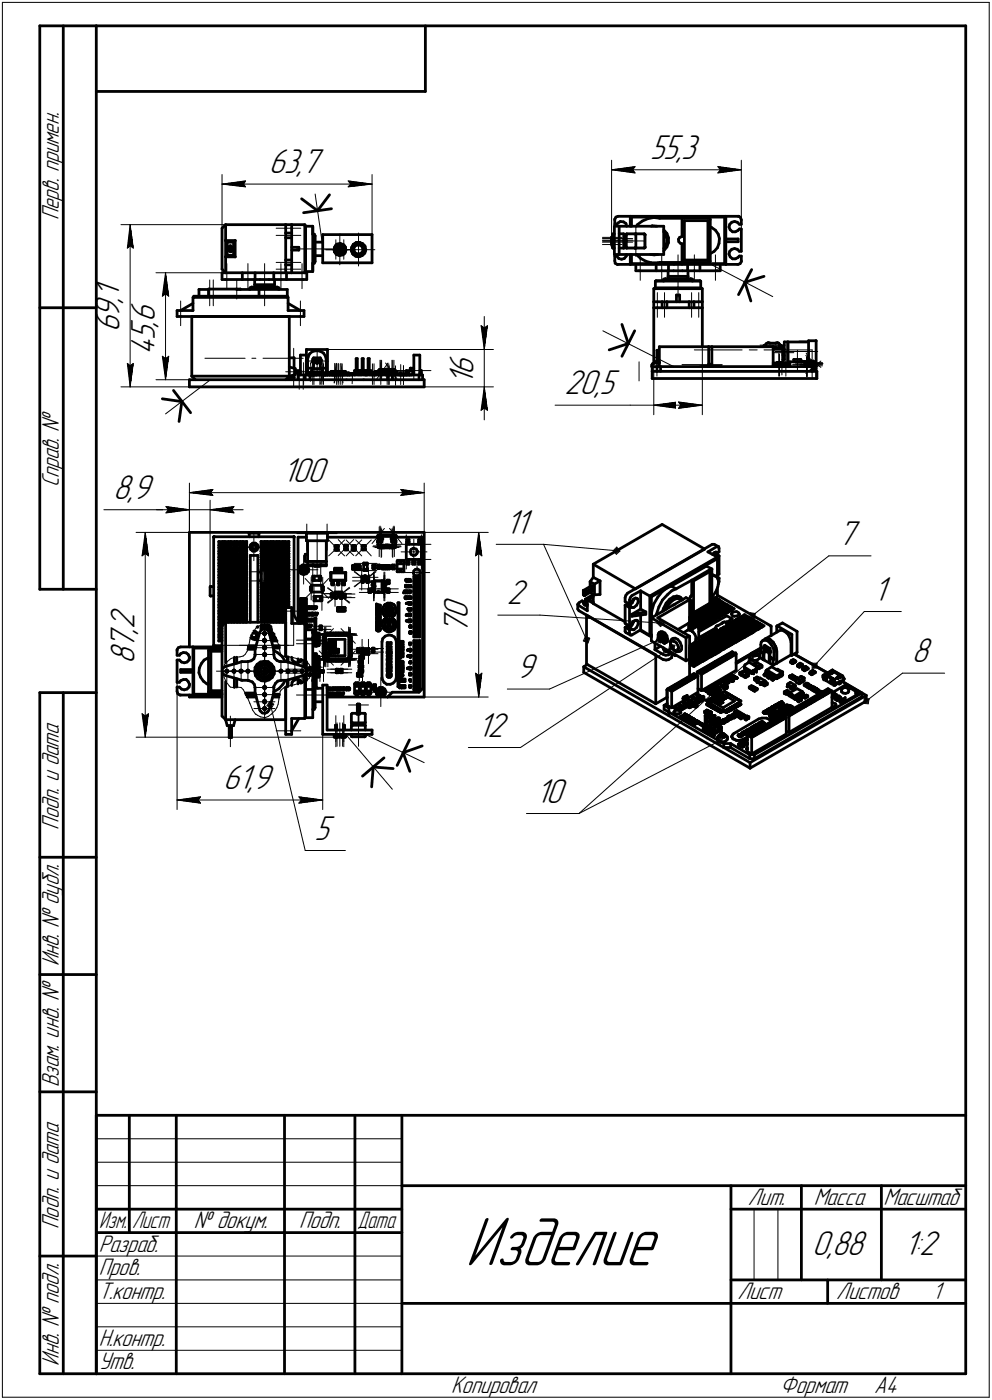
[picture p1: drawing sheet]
<svg xmlns="http://www.w3.org/2000/svg" width="211mm" height="298mm" viewBox="0 0 211 298" stroke-linecap="round" stroke-linejoin="round" font-family="sans-serif">
<defs><g id="words">
<text font-size="15.6" x="99" y="269.4">Изделие</text>
<g font-size="7.8">
<text x="138.4" y="33.8">55,3</text>
<text x="57.2" y="36.9">63,7</text>
<text x="25.4" y="64.4" transform="rotate(-90 25.4 64.4)">,</text>
<text x="25.4" y="63.4" transform="rotate(-90 25.4 63.4)">1</text>
<text x="25.4" y="70.8" transform="rotate(-90 25.4 70.8)">6</text>
<text x="25.4" y="67.6" transform="rotate(-90 25.4 67.6)">9</text>
<text x="32.9" y="69.5" transform="rotate(-90 32.9 69.5)">,</text>
<text x="32.9" y="68.5" transform="rotate(-90 32.9 68.5)">6</text>
<text x="32.9" y="75.5" transform="rotate(-90 32.9 75.5)">4</text>
<text x="32.9" y="72.3" transform="rotate(-90 32.9 72.3)">5</text>
<text x="100.7" y="81.9" transform="rotate(-90 100.7 81.9)">1</text>
<text x="100.7" y="79.8" transform="rotate(-90 100.7 79.8)">6</text>
<text x="120.1" y="84">20,5</text>
<text x="24.1" y="106.3">8,9</text>
<text x="60.1" y="102.6">100</text>
<text x="107.6" y="113.6">11</text>
<text x="178.3" y="116.1">7</text>
<text x="99.6" y="131.8" transform="rotate(-90 99.6 131.8)">0</text>
<text x="107.9" y="128.7">2</text>
<text x="185.9" y="127.9">1</text>
<text x="28.6" y="135" transform="rotate(-90 28.6 135)">,</text>
<text x="28.6" y="134" transform="rotate(-90 28.6 134)">2</text>
<text x="99.6" y="135" transform="rotate(-90 99.6 135)">7</text>
<text x="28.6" y="141.4" transform="rotate(-90 28.6 141.4)">8</text>
<text x="28.6" y="138.2" transform="rotate(-90 28.6 138.2)">7</text>
<text x="194" y="141.1">8</text>
<text x="109.9" y="144.4">9</text>
<text x="101.6" y="156.9">12</text>
<text x="47.5" y="168.1">61,9</text>
<text x="114" y="170.9">10</text>
<text x="66.9" y="178.8">5</text>
<text x="172.8" y="267.2">0,88</text>
<text x="192.4" y="267.2">1:2</text>
</g>
<g font-size="5.4">
<text x="12.6" y="46.9" transform="rotate(-90 12.6 46.9)">Перв. примен.</text>
<text x="12.6" y="103.8" transform="rotate(-90 12.6 103.8)">Справ. №</text>
<text x="12.6" y="176.7" transform="rotate(-90 12.6 176.7)">Подп. и дата</text>
<text x="12.6" y="205.8" transform="rotate(-90 12.6 205.8)">Инв. № дубл.</text>
<text x="12.6" y="231.5" transform="rotate(-90 12.6 231.5)">Взам. инв. №</text>
<text x="159.1" y="256.6">Лит.</text>
<text x="173.1" y="256.6">Масса</text>
<text x="188" y="256.6">Масштаб</text>
<text x="12.6" y="261.7" transform="rotate(-90 12.6 261.7)">Подп. и дата</text>
<text x="41.2" y="261.6">№ докум.</text>
<text x="63.6" y="261.6">Подп.</text>
<text x="21" y="266.6">Разраб.</text>
<text x="21" y="271.6">Пров.</text>
<text x="21" y="276.6">Т.контр.</text>
<text x="156.9" y="276.6">Лист</text>
<text x="178" y="276.6">Листов</text>
<text x="198.4" y="276.6">1</text>
<text x="21" y="286.6">Н.контр.</text>
<text x="12.6" y="290.8" transform="rotate(-90 12.6 290.8)">Инв. № подл.</text>
<text x="21" y="291.6">Утв.</text>
<text x="96" y="296.6">Копировал</text>
<text x="166" y="296.6">Формат</text>
<text x="186" y="296.6">A4</text>
</g>
<g font-size="5.3">
<text x="21.1" y="261.6">Изм.</text>
<text x="28.1" y="261.6">Лист</text>
<text x="76.1" y="261.6">Дата</text>
</g>
</g></defs>
<g fill="none" stroke="#000" stroke-width=".59">
<path d="M8.5 5.5v120zM8.5 5.5h12zM13.5 5.5v120zM20.5 5.5v287zM20.5 5.5h185zM20.5 19.5h70zM90.5 5.5v14zM205.5 5.5v287zM47.2 57.3l.8 .8zM47.2 48.6v8.7zM47.2 58.1h.8zM47.2 59.5h.8z"/>
<path d="M47.2 58.1v1.4zM48 47.8h12.8zM48 47.8l-.8 .8zM48 58.1h12.8zM48 51.2h2zM48 47.8v3.4zM48 54.7h2zM48 51.2l.3 .4zM48 54.7v3.4zM48 51.2v3.5zM48 59.5h3.6zM48.3 51.6v2.8z"/>
<path d="M48.3 51.6h1.4zM48.3 54.4h1.4zM48.3 54.4l-.3 .3zM48.8 53.3l.1 .2zM48.8 52.6l.1 .1zM48.8 52.9l.1 .3zM48.9 53.2l-.1 .1zM48.9 53.5l.1 .1zM48.9 52.4l.1-.1zM48.9 52.4l-.1 .2zM48.9 52.7l-.1 .2zM49 53.6h.2z"/>
<path d="M49 52.3l.2 .1zM49.2 52.8l.1 .2zM49.2 52.8h.1M49.2 53.3l.1 .1zM49.2 53.3h.1M49.2 52.4l.1 .2zM49.3 53l-.1 .2zM49.3 53.4l-.1 .2zM49.3 52.6l-.1 .1zM49.7 51.6v2.8zM49.7 54.4l.3 .3zM50 51.2v3.5z"/>
<path d="M50 51.2l-.3 .4zM51.6 58.1v1.4zM51.6 59.5h1.1zM52.7 59.5h1.6zM54.2 59.5v1.1zM54.3 59.5h1zM54.3 58.1v1.4zM55.3 59.5h1.9zM57.2 59.5h1.1zM58.3 59.5h1.5zM58.3 58.1v1.4zM58.4 59.5v1.1z"/>
<path d="M59.8 59.5h1.2zM60.8 49.6h1.3zM60.8 47.8v.8zM60.8 50.6v4.8zM60.8 58.1h1.3zM60.8 48.6v1zM60.8 47.8h1.3zM60.8 57.3v.8zM60.8 49.6v1zM60.8 55.4v1zM60.8 56.4v.9zM60.8 50.6h1.3z"/>
<path d="M60.8 55.4h1.3zM60.8 56.4h1.3zM61 59.5h3.5zM61 58.1v1.4zM62.1 48.6v1zM62.1 52.7h1.5zM62.1 56.4v.9zM62.1 58.1h2.8zM62.1 49.6v1zM62.1 57.3v.8zM62.1 47.8v.8zM62.1 47.8h2.8z"/>
<path d="M62.1 53.3h1.5zM62.1 55.4v1zM62.1 50.6v4.8zM63.6 52.7v.6zM64.2 42.3l3.4 2.6zM64.5 59.5h.8zM64.6 45.3l5.9-.9zM64.9 48.1h.1zM64.9 57.9h.1zM64.9 47.8v10.3zM64.9 58.1h.4zM65 57.8h1.5z"/>
<path d="M65 48.1v4.9zM65 48.2h1.5zM65 53v4.9zM65.3 58.1v1.4zM66.5 56v1.7zM66.5 48.3v1.6zM66.5 56h.4zM66.5 48.2v9.6zM66.5 49.9h.4zM66.9 49.9v6.1zM66.9 55.7h.2zM66.9 50.2h.2z"/>
<path d="M67.1 51.6h1.6zM67.1 54.4h1.6zM67.1 50.2v5.5zM68.7 56h10.5zM68.7 50v6zM68.7 50h10.5zM70.1 41.5l-2.5 3.4zM71 53.1l.2 .6zM71.1 52.9l.1 .7zM71.2 53.7l.4 .5zM71.2 53.6l.3 .5zM71.2 52.7v.6z"/>
<path d="M71.2 53.3l.3 .6zM71.3 52.5l-.3 .6zM71.4 52.3l-.3 .6zM71.4 52.3l.1-.1zM71.4 53.2h.1M71.5 53v.1zM71.5 53h.1M71.5 53.1l-.1 .1zM71.5 53.2h.1M71.5 53.9l.1 .1zM71.5 52.2l.2-.1zM71.5 54.1l.2 .1z"/>
<path d="M71.5 53.1l.1 .1zM71.5 53.2v.1zM71.6 54.2l.6 .2zM71.6 54l.1 .1zM71.6 52.2l-.4 .5zM71.7 52l.7-.2zM71.7 52l-.4 .5zM71.7 52.6h1.1zM71.7 53.2v.1zM71.7 53.2h1.2zM71.7 53.7h1.2zM71.7 52.2h.1"/>
<path d="M71.7 52.3h1.2zM71.7 53.5v.2zM71.7 52.2h-.1zM71.7 53.8h1.1zM71.7 52.2h1.2zM71.7 52.7h1.1zM71.7 53.3h1.2zM71.7 53.9v.2zM71.7 54.2h1.2zM71.7 53.5h1.2zM71.7 54.1h1.2zM71.7 52.7v.3z"/>
<path d="M71.7 52.3v.3zM71.7 52.3h1.1zM71.7 52.7h1.2zM71.7 52.7v.2zM71.7 53.5v.3zM71.7 53.1v.2zM71.7 52.1h1.2zM71.7 53.3h1.1zM71.7 53h1.1zM71.7 52.6h1.2zM71.7 53.5h1.1zM71.7 52.9h1.2z"/>
<path d="M71.7 53.8v.3zM71.7 53.1h1.1zM71.7 52.2h1.1zM71.7 53.9h1.2zM72.2 54.4l.7-.1zM72.4 51.8l.6 .3zM72.8 53.8h.1M72.8 53.3v.2zM72.8 53.1h.1M72.8 52.7h.1M72.8 52.2h.1M72.9 54.3l.5-.5z"/>
<path d="M72.9 52.1l.3 .1zM72.9 53.7v.2zM72.9 54.1l.2-.1zM72.9 54.2l.3-.1zM72.9 53.3v.2zM72.9 52.9v.3zM72.9 52.6v.1zM72.9 52.2h.2zM72.9 52.2v.1zM73 52.1l.4 .4zM73.1 52.2l.1 .1zM73.1 53.1h.1"/>
<path d="M73.1 53.2l.1 .1zM73.2 52.2l.3 .5zM73.2 54.1l.1-.2zM73.2 53v.1zM73.2 53l-.1 .1zM73.2 53.3v-.1zM73.2 52.3l.3 .6zM73.2 53.1l.1 .1zM73.2 53.2h.1M73.4 52.5l.2 .7zM73.4 53.5l-.3 .5zM73.5 52.7l.1 .6z"/>
<path d="M73.5 52.9l-.1 .6zM73.6 53.3l-.2 .5zM73.6 53.3h.1M73.6 53.3l-.3 .6zM74.8 53.2v.3zM74.8 53.3l.2 .7zM74.8 52.7v.5zM74.8 53.5l.4 .7zM74.8 52.7v.6zM75 54l.6 .5zM75.2 52.1l.6-.4zM75.2 52.1l-.4 .6z"/>
<path d="M75.2 54.2l.6 .3zM75.2 52.1l.6-.5zM75.3 52.9l.1 .6zM75.4 53.5l.3 .4zM75.5 52.4l-.2 .5zM75.5 52.4l.5-.2zM75.6 54.5l.7 .2zM75.7 53.9l.6 .2zM75.8 51.7l.7-.1zM75.8 54.5l.7 .1zM75.8 51.6h.7zM76 52.2h.3z"/>
<path d="M76.1 51.6h.1M76.2 54.6h.1M76.3 51.6h.1M76.3 54.1l.5-.2zM76.3 52.2h.2zM76.3 54.6h.1M76.4 51.6h.1M76.3 54.7l.7-.3zM76.5 54.6h.1M76.5 52.2l.5 .2zM76.5 51.6l.6 .3zM76.5 54.6l.6-.2z"/>
<path d="M76.8 53.9l.4-.4zM77 52.4l.2 .5zM77 54.4l.5-.4zM77.1 51.9l.5 .5zM77.2 52.9v.6zM77.6 52.4l.1 .8zM77.6 53.8l-.5 .6zM77.6 52.4l.2 .8zM77.7 53.2l-.1 .6zM77.8 53.3l-.3 .7zM77.8 53.2v.1zM79.2 50v6z"/>
<path d="M130.1 51v.4zM130.1 51.4v.4zM130.1 51.4h.1M130.1 50.5h.1M130.1 51h.1M130.1 50.5v.5zM130.1 51.8h.1M130.2 50.4v1.8zM130.2 52.3h.1M130.2 50.4h.1M130.2 51.3h.1M130.2 51.2h.1"/>
<path d="M130.3 51.3v1.4zM130.3 50v1.3zM130.3 52.7l.1 .1zM130.4 49.9l-.1 .1zM130.5 52.8h.1M130.4 49.9l.1-.1zM130.5 52.8h.2zM130.5 49.8h.2zM130.7 54.2h1zM130.7 48.2v6zM130.7 48.2h1zM130.8 46.8v1z"/>
<path d="M130.8 54.5v1zM130.8 55.5l.1 .5zM130.8 46.7v.1zM130.8 47.8h.4zM130.8 54.5h.4zM130.9 56l.4 .3zM131.1 46.2l.4-.1zM131.1 46.2l-.3 .5zM131.2 54.5l.5 .5zM131.3 56.3h.2zM131.5 56.3h2.6zM131.5 46.1h2.6z"/>
<path d="M131.5 47.5l.5-.3zM131.5 47.5l-.3 .3zM131.7 55l.5 .2zM131.7 52.8h1zM131.7 49.8h1zM131.7 48.2h9.5zM131.7 54.2h9.5zM131.7 48.2v6zM132 47.2h.7zM132.2 55.2l.6-.2zM132.7 49.8l.1 .1zM132.7 52.8h.1"/>
<path d="M132.7 47.2l.5 .4zM132.8 52.6h.1M132.8 50.4v1.8zM132.8 50h.1M132.8 51.3v1.4zM132.8 49.9v1.4zM132.8 52.7h.1M132.8 52.6h.4zM132.8 50h.4zM133.3 52.6h.1M133.3 50h.1M133.2 47.6l.1 .6z"/>
<path d="M133.3 51.3v1.4zM133.3 49.9v-.1zM133.3 52.7h.1M133.3 49.9v1.4zM133.3 52.8h.1M133.3 54.5l-.5 .5zM133.3 52.8h2zM133.3 49.8h2zM133.3 54.2v.3zM134.1 46.1h20.3zM134.1 56.3h9.3zM134.1 46.1v2.1z"/>
<path d="M134.1 54.2v2.1zM134.4 46.2v2zM134.4 46.2h19.8zM134.4 54.2v1.9zM134.4 56.1h19.8zM135.1 52.7h.1M135.1 52.8h.1M135.1 49.9l.1-.1zM135.3 49.8h.1M135.2 52.8h.1M135.3 52.8h1.8zM135.3 50v2.6z"/>
<path d="M135.3 49.8h1.8zM135.3 56.3v1.4zM135.3 57.7h.7zM135.4 54.2l.9 .8zM135.6 47.8l1.1-.7zM135.6 47.8l-.2 .4zM136 57.7h3.6zM136.3 55l1.1 .6zM136.7 47.1l1.1-.5zM137.1 49.8l.1 .1zM137.1 52.8l.1-.1zM137.2 52.7h.1"/>
<path d="M137.2 49.9v.1zM137.2 52.6v.1zM137.2 50h.1M137.2 50v2.6zM137.4 55.6l1.2 .4zM137.8 46.6l1.3-.3zM138.4 54.2l.8 .1zM138.6 48.2l.2-.1zM138.6 56h1.4zM138.8 48.1l1 .1zM139.1 46.3l1.3 .2zM139.2 54.3l.8-.1z"/>
<path d="M139.4 59.9v1.4zM139.4 59.9h9.7zM139.6 59.8h1.6zM139.6 59.8h.1M139.6 57.7h1.2zM139.6 56.3v1.4zM140 56l.4-.1zM140.4 46.5h4.7zM140.4 55.9h4.7zM140.8 57.7h1.4zM141.2 48.2v6zM141.2 48.9l.7 .8z"/>
<path d="M141.3 49.4h.1M141.2 59.4h6.1zM141.2 59.4v.5zM141.3 49.4l.4 .8zM141.6 59.4h.1M141.6 59.4h5.4zM141.7 52.2l-.5 .7zM141.7 50.2l.2 1zM141.9 52.6l-.7 .8zM141.9 49.7l.3 .9zM141.9 51.2l-.2 1zM142.2 57.7v1.1z"/>
<path d="M142.2 58.8h4.2zM142.2 58.8l.1 .6zM142.2 51.6l-.3 1zM142.2 50.6v1zM142.2 57.7h1.1zM142.2 56.3v1.4zM143.3 57.7h1.9zM143.4 56.3h1.7zM144.4 51v.5zM144.4 51.5l.4 .3zM144.6 50.5l.5-.1zM144.6 50.5l-.2 .5z"/>
<path d="M144.8 51.8l.3 .1zM145.1 51.9v4zM145.1 55.9h5.8zM145.1 46.5v3.9zM145.1 56.3h9.3zM145.1 46.5h5.8zM145.2 57.7h1.1zM145.6 55.4h5zM145.6 47h5zM145.6 47v8.4zM146.3 56.3v1.4zM146.3 57.7h1.4z"/>
<path d="M146.4 58.8l-.2 .6zM146.4 57.7v1.1zM147 59.4h.1M147.3 59.8h1.6zM147.3 59.4v.5zM147.7 57.7h1.2zM148.9 59.8h.1M148.9 56.3v1.4zM148.9 57.7h3.7zM149.1 59.9v1.4zM150.6 47v8.4zM150.9 46.5l.1 .1z"/>
<path d="M150.9 55.9l.1-.1zM151 46.6l.1 .1zM151.1 54l.9-.5zM151.1 48.3l.3 .1zM151.1 46.7v8.9zM151.1 55.6l-.1 .2zM151.4 48.4l.8 .6zM152.2 49l.6 .9zM152.6 57.7h.6zM152.7 52.7l-.7 .8zM152.8 49.9l.3 .9zM153 51.8l-.3 .9z"/>
<path d="M153.1 50.8l-.1 1zM153.2 56.3v1.4zM154.2 46.2v9.9zM154.4 50.9h2.7zM154.4 56.3h2.7zM154.4 46.1h2.7zM154.4 51.5h2.7zM154.4 46.1v10.2zM155.1 54.1l.3 .6zM155.1 48.3l.3 .6zM155.3 53.5l-.2 .6zM155.3 47.8l-.2 .5z"/>
<path d="M155.4 54.7l.5 .4zM155.4 48.9l.5 .5zM155.7 53.1l.6-.2zM155.7 53.1l-.4 .4zM155.7 47.3l.6-.1zM155.7 47.3l-.4 .5zM155.9 55.1h.6zM155.9 49.4h.6zM156.3 47.2l.6 .1zM156.3 52.9l.6 .2zM156.5 55.1l.5-.2zM156.5 49.4l.5-.3z"/>
<path d="M156.9 47.3l.4 .5zM156.9 53.1l.4 .4zM157 54.9l.3-.4zM157 49.1l.3-.3zM157.1 50.9v.6zM157.1 46.1h.1zM157.1 56.3l.4-.2zM157.2 46.1l.4 .2zM157.3 47.8h.4zM157.3 53.5h.4zM157.3 54.5h.4zM157.3 48.8h.4z"/>
<path d="M157.6 46.3l.1 .5zM157.7 54.5v1zM157.7 46.8v1zM157.7 48.8v4.7zM157.7 55.7l-.2 .4zM157.7 55.5v.2zM159.9 57.4l-2.8 5.3zM8.5 65.5h12zM37.7 67.4h.7zM37.7 66.1v1.3zM37.7 66.1h.7zM38.4 66.1l2.7-1.5z"/>
<path d="M38.4 67.4h25.5zM38.4 66.1h2.7zM40.8 67.4h20.8zM40.8 67.4v12.7zM41.1 63.3h20.2zM41.1 63.3v2.8zM41.2 63.1h19.9zM41.2 63.1v.2zM42.3 61.6v1.5zM42.3 61.6h2.1zM44.4 61.6v1.5zM44.4 61.6h.2z"/>
<path d="M44.6 61.6h5.8zM50.4 61.6h4.7zM50.4 61.6h.1M50.4 61.6h.7zM51.1 61.6h.1M53.2 61.3h6.2zM53.2 61.3v.3zM53.5 61.1v.2zM53.5 61.1h5.5zM54.2 60.6h4.2zM54.2 60.6l.2 .5zM55.1 61.6v1.5z"/>
<path d="M55.1 61.6h6zM58.4 60.6l-.1 .5zM59 61.1v.2zM59.4 61.3v.3zM61.1 61.6v1.5zM61.1 63.1v.2zM61.3 64.6l2.6 1.5zM61.3 66.1h2.6zM61.3 63.3v2.8zM61.6 76.2h.9zM61.6 67.4v12.7zM61.6 78.1l1.2 .4z"/>
<path d="M62.6 76.2h.1M62.6 76.3h.1M62.6 76.3v2.1zM62.6 79.8v.5zM62.8 78.9h1.1zM62.8 78.5v1.3zM62.8 79.4h1.1zM63.4 79.8h1.5zM63.4 79.8v1.1zM63.6 79.4v.2zM63.6 79.6v.2zM63.9 75.6v4.2z"/>
<path d="M63.9 75.6h1.3zM63.9 67.4h.8zM63.9 66.1h.8zM64.7 66.1v1.3zM64.9 79.8v1.1zM64.9 79.8h1.1zM65.2 78.1h.2zM65.2 77.9h.2zM65.2 75.6v4.2zM65.2 74.5v1.1zM65.3 74.4h.1M65.2 74.4h.1"/>
<path d="M65.3 78.9h.1M65.3 79.4h.1M65.3 79.1l.1 .1zM65.3 74.4h4.3zM65.3 78.9v.5zM65.4 76.6v1.8zM65.4 78.4v.8zM65.4 78.4h1.1zM65.4 79.8h.2zM65.5 79.2h.1M65.5 76.1l-.1 .5zM65.5 79.2l.2 .4z"/>
<path d="M65.7 79.8h.1M65.7 79.8h.2zM65.7 79.6v.2zM65.9 75.4l.6-.6zM65.9 75.4l-.4 .7zM65.9 79.8h.1zM66 79.8v1.1zM66 79.8h14.7zM66 79.3v.5zM66 79.8h.1M66 79.8h.2zM66.2 79.2h.1"/>
<path d="M66.1 79.2l-.1 .1zM66.1 79.3v.5zM66.1 79.3l.1-.1zM66.1 79.8h.1zM66.3 79.2h.1M66.2 79.8h.6zM66.2 79.8h.3zM66.3 79.2h2.3zM66.3 79.2l.1 .6zM66.4 78.5h.1M66.4 79.8h.4zM66.4 78.5h2.1z"/>
<path d="M66.4 78.6l-.1 .6zM66.4 79.8h.1M66.5 78.4h.1M66.5 74.8l.8-.1zM66.5 77l.2 .6zM66.5 79.8h.2zM66.5 76.5v.5zM66.8 79.8h.1M66.7 76.2h1.5zM66.7 77.6v.9zM66.7 76.2l-.2 .3zM66.8 79.5h.3z"/>
<path d="M66.8 79.5v.3zM66.9 79.8h.1M67 79.8h.1M67 79.8h.3zM67 76.9l.1 .3zM67.1 77.2l.4 .2zM67.1 76.9v.2zM67.1 76.5l-.1 .4zM67.1 76.5l.4-.1zM67.1 79.5h1zM67.1 79.5v.3zM67.1 76.6l.4-.1z"/>
<path d="M67.1 76.6v.3zM67.1 77.1l.4 .2zM67.3 74.7l.8 .1zM67.4 79.8h.1M67.4 79.8h.5zM67.5 76.5l.2 .1zM67.5 77.4l.3-.2zM67.5 77.3l.2-.2zM67.5 76.4l.3 .1zM67.7 76.6l.1 .3zM67.8 76.9l-.1 .2zM67.8 76.5l.1 .4z"/>
<path d="M67.9 76.9l-.1 .3zM68 79.8h.1M68 79.5v.3zM68 79.5h.1M68.1 74.8l.7 .4zM68.1 79.5h.1M68.2 79.5h.3zM68.2 79.5h.5zM68.2 79.5v.3zM68.2 77.6v.9zM68.2 76.2l.2 .5zM68.3 77.3l-.1 .3z"/>
<path d="M68.4 78.4h1zM68.4 78.5h.1M68.4 76.7l-.1 .6zM68.5 78.5h.1M68.5 78.6l.1 .6zM68.6 79.2v.3zM68.6 79.2h.1M68.7 79.2h.1M68.7 79.3v.2zM68.7 79.5h.1zM68.7 79.5v.3zM68.7 79.2l.1 .1z"/>
<path d="M68.8 79.8h.1M68.8 75.2l.5 .7zM68.8 79.3v.5zM68.8 79.5v.3zM68.8 79.8h.2zM69.1 79.8h.1M69 79.8h.1M69.2 79.8h.1M69.1 79.7l-.1 .1zM69.1 79.7h.1M69.3 79.8h.1M69.2 79.7h.1"/>
<path d="M69.3 75.9l.1 .7zM69.3 79.4v.4zM69.3 79.4h.1M69.3 79.8h.3zM69.3 79.4h.2zM69.4 76.6v1.8zM69.4 78.4v1zM69.5 79.4v.4zM69.5 79.4h4.5zM69.7 79.8h.1M69.6 79.8h.2zM69.6 79.8h.1"/>
<path d="M69.6 79.7h.2zM69.7 74.4h.1M69.7 79.8h.4zM69.7 74.5v4.9zM69.7 74.5h.1M69.8 79.8h.1M69.8 79.3h.1M69.8 79.3h.6zM70 79.8h.1M70 79.8h.2zM70 79.7h.2zM70.2 79.8h.1"/>
<path d="M70.2 79.8h.2zM70.4 79.3h.9zM70.4 79.1v.2zM70.4 79.1h3.1zM70.4 79.8h.1M70.4 79.7h.2zM70.4 79.8h.2zM70.4 79.3h.1M70.6 79.8h.1M70.5 79.3h.1M70.7 79.8h.1M70.8 79.8h.1"/>
<path d="M70.9 79.8h.1M71 79.8h.1M70.9 79.8h.1zM70.9 79.7h.1zM71 79.8h.2zM71 79.4h.4zM71.2 79.8h.2zM71.3 79.3h.1M71.4 79.3h.1M71.3 79.4h.1M71.3 79.8h.1M71.3 79.7h.2z"/>
<path d="M71.3 79.8h.2zM71.4 79.3h1.3zM71.5 79.8h.1M71.6 79.8h.1M71.5 79.5h.5zM71.5 79.5v.3zM71.6 79.5h.1M71.6 79.8h.2zM71.6 79.4h.3zM71.8 79.8h.2zM71.9 79.4h.2zM72.1 79.8h.1"/>
<path d="M72 79.5v.3zM72.1 79.8h.2zM72.1 79.8h.1zM72.1 79.7h.1zM72.2 79.8h.1M72.4 79.8h.1M72.4 79.5v.3zM72.4 79.5h.4zM72.4 79.8h.3zM72.7 79.3h.9zM72.8 79.3h.1M72.7 79.3h.1"/>
<path d="M72.7 79.8h.2zM72.8 79.5v.3zM72.8 79.4h.1M73 79.8h.1M72.9 79.8h.1M72.9 79.7h.2zM72.9 79.8h.2zM73 79.8h.2zM73.1 79.8h.1M73.2 79.8h.2zM73.3 79.7h.2zM73.3 79.8h.1"/>
<path d="M73.3 79.8h.2zM73.5 79.1l.1 .2zM73.5 79.8h.1M73.6 79.4h.1M73.6 79.8h.4zM73.7 79.8h.1M73.7 79.8h.2zM73.7 79.7h.2zM73.9 79.8h.1M74 79.4h.2zM74 79.4v.4zM74.1 79.8h.3z"/>
<path d="M74.3 79.4h.1M74.3 79.4v.4zM74.3 79.7h.1zM74.3 79.8h.1zM74.5 79.7h.1M74.5 79.8h.1M74.4 79.8h.1M74.5 79.8h.3zM74.8 79.8h.1M74.9 79.8h.1M75 79.8h.1M75 79.6h.4z"/>
<path d="M75 79.6v.2zM75 79.5l-.1 .3zM75 79.5h.4zM75.4 79.6v.2zM75.4 79.5v.3zM75.4 78.9h.3zM75.4 78.9v.6zM75.7 78.9h.5zM75.7 78.9v.9zM75.8 76.4v2.5zM75.8 76.4h.2zM76 76.4v2.5z"/>
<path d="M76.2 78.9v.9zM76.2 78.9h.3zM76.5 79.5v.3zM76.5 78.9v.6zM76.5 79.5h.1M76.5 79.6h.2zM76.5 79.5h.2zM76.5 79.6h.1M76.7 79.5v.3zM76.7 78.9h.3zM76.7 78.9v.6zM77 78.9h.5z"/>
<path d="M77 78.9v.9zM77 76.4v2.5zM77 76.4h.3zM77.3 76.4v2.5zM77.5 78.9v.9zM77.5 78.9h.2zM77.7 79.5v.3zM77.7 78.9v.6zM77.7 79.1h.3zM77.7 79.5h.3zM77.7 79.3h.3zM77.7 79.6h.3z"/>
<path d="M77.7 79.8h.3zM78 79.5v.3zM78 78.9h.2zM78 78.9v.6zM78.2 78.9h.5zM78.2 78.9v.9zM78.3 76.4v2.5zM78.3 76.4h.3zM78.6 76.4v2.5zM78.7 78.9v.9zM78.7 78.9h.2zM78.9 79.5v.3z"/>
<path d="M78.9 78.9v.6zM79.2 79.8h.1M79.2 79.5h.4zM79.2 79.5v.3zM79.2 79.5h.1M79.5 79.8h.2zM79.6 79.5v.3zM79.6 79.7h.1M79.7 79.5h.1M79.6 79.8h.1M79.7 79.8h.2zM79.7 79.5v.2z"/>
<path d="M79.7 79.7v.1zM79.7 79.5h.3zM79.7 79.7h.3zM79.8 79.2h.5zM79.8 79.2l-.1 .3zM80 79.6v.2zM80.1 79.2l-.1 .4zM80.1 79.2h.1M80.2 79.2l.2-.1zM80.4 79.1h.1M80.3 79.1h.1M80.4 79.1h.2z"/>
<path d="M80.5 78.9l-.1 .2zM80.5 78.9l.2-.1zM80.6 79l.1-.1zM80.6 79h.1M80.6 79.1h.1M80.6 79.1l.2-.1zM80.6 79.1l.1-.1zM80.7 79.1h.1M80.7 78.7h.1M80.7 78.9h.1M80.7 78.8h.5zM80.7 78.9h.5z"/>
<path d="M80.7 78.9l-.1 .1zM80.7 79.1l.1-.1zM80.7 79.8h.3zM80.7 79h.1M80.7 79.1l.2-.1zM80.9 78.7h.1M80.8 78.7h-.1zM80.8 78.9h.3zM80.8 79h.1M80.9 79h.1M80.9 78.7h2.9zM80.9 78.7h.4z"/>
<path d="M80.9 79.1h.2zM80.9 79.1h.1M81 78.7h-.1zM81 78.7h.2zM81 79.8h.4zM81.1 78.9h.1M81.1 79h.1M81.1 79.1h.1M81.2 79h.1M81.3 78.7h.1M81.2 78.9l.1 .1zM81.2 78.8h.5z"/>
<path d="M81.3 78.8h.1M81.3 79h.1M81.2 79h.2zM81.3 78.8l.1 .1zM81.3 79l.1 .1zM81.4 79.1h.1M81.4 79h.1M81.4 79l.1 .1zM81.4 79.8h1.1zM81.4 78.9h.3zM81.4 78.9l.1 .1zM81.5 79.1h.1"/>
<path d="M81.6 79.1h.1M81.6 79.1l.3 .1zM81.7 78.8h1.2zM81.7 78.9h.1M81.7 78.9v.2zM82 79.2h.1M82 79.2l.1 .4zM82.1 79.6v.2zM82.1 79.8h2.2zM82.1 79.6h.3zM82.4 79.5h.4zM82.4 79.5v.3z"/>
<path d="M82.5 79.8h1zM82.5 79.8v1.1zM82.7 79.8h.1M82.7 79.5h.1M82.8 79.5v.3zM82.8 79.6h.1M82.9 79.6h.1M82.9 78.8h.6zM82.9 79.8h.4zM82.9 78.8h.1M82.9 78.9h.3zM82.9 79.1l.4 .2z"/>
<path d="M82.9 78.9v.2zM82.9 79.6v.2zM83 79.2h.5zM83.1 79l.1-.1zM83.1 79l.1 .2zM83.3 79.8h.1M83.2 78.9l.2-.1zM83.3 79.1l.2-.2zM83.3 79.3h.3zM83.3 78.7h.1M83.3 78.7h.4zM83.3 79.1l-.1 .1z"/>
<path d="M83.5 78.8h.1M83.4 78.7h.2zM83.4 78.7h-.1zM83.5 78.9h.4zM83.5 78.9v.3zM83.5 78.8h.4zM83.5 79.7v.1zM83.5 79.7h.4zM83.5 79.8v1.1zM83.5 79.8h5.7zM83.7 78.7h.1M83.6 79.3l.1 .1z"/>
<path d="M83.7 79.4l.1 .2zM83.8 79.7h.1M83.9 78.7h.1M83.9 78.9l.1 .1zM83.9 79.8h.3zM84 79.8h.1M83.9 79.8h.1zM83.9 78.8l.3 .1zM83.9 79.7v.1zM84 79.5l-.1 .2zM84 79l.1 .1zM84 79.5l.1-.1z"/>
<path d="M84.1 79.7l-.1 .1zM84.1 79.1v.3zM84.1 79.4l-.1 .1zM84.2 79.7h.1M84.2 79.1h.1M84.2 79.8h.1M84.2 79.4v.3zM84.2 79.1v.3zM84.2 79.4h.1M84.2 78.9v.2zM84.3 79.1h.1M84.2 79.4l.1-.1z"/>
<path d="M84.3 79.2h.1M84.3 79.3h.1M84.5 79.6v.2zM84.5 79.6h.6zM84.7 79.8h.2zM85.1 79.8h.1M85.1 79.6v.2zM85.1 79.6h.2zM85.1 79.8h.2zM85.3 79.6v.2zM85.3 79.6h.6zM85.4 79.8h.1"/>
<path d="M85.4 79.8h.2zM85.7 79.8h.1M85.8 79.8h.1M85.8 79.8h.1zM85.9 79.6v.2zM85.9 79.8h.2zM86.2 79.8h.1M86.2 79.8h.2zM86.4 78.9v.9zM86.4 78.9h1.7zM86.4 79.8h.3zM86.5 79.8h.1"/>
<path d="M86.5 79.8h.5zM86.5 79.4v.4zM86.5 79.4h.5zM86.7 79.8h.3zM87 79.4v.4zM87 79.8h.1M87.1 79.8h.4zM87.3 78.4v.5zM87.3 78.4h.1M87.4 78.4h.7zM87.5 79.8h.1M87.8 79.4h.3z"/>
<path d="M87.8 79.4v.4zM87.8 79.8h.3zM87.8 79.8h.1M88.1 75.6v4.2zM88.1 75.6h1.2zM89.2 79.8v1.1zM89.2 79.8h.7zM89.3 75.6v4.2zM89.3 79.4h.3zM89.3 78.9h.4zM89.3 79.8h.3zM89.6 79.4v.4z"/>
<path d="M89.6 79.8h.1M89.7 78.9v.9zM89.9 79.8v1.1zM129.6 74.5l4.1-1.3zM132.3 69.1l1.4 4.1zM135 70.4l-2.7 5.5zM138.7 78.1h.1M138.7 77.7v.4zM138.8 79.1h35zM138.8 79.1v1.5zM138.8 78.1h1zM138.8 78.1v1z"/>
<path d="M138.9 77.5l-.2 .2zM138.9 77.5v-.1zM138.9 77.4l.3-.1zM139.1 65.5v11.8zM139.1 65.5h.8zM139.1 64.3v1.2zM139.1 64.3h.8zM139.1 61.5v2.8zM139.1 61.5h10.3zM139.2 77.3l.1-.1zM139.3 77.2h.1zM139.3 77.2l-.1 .1z"/>
<path d="M139.3 77v.2zM139.3 77h.2zM139.4 61.3h4.9zM139.4 61.3v.2zM139.4 77.2v.1zM139.4 77.2h.1M139.4 77.2h.2zM139.5 77.2h.1M139.5 77.2h.2zM139.5 77v.2zM139.5 77h.8zM139.6 77.2h.1"/>
<path d="M139.7 77.3h.2zM139.7 77.2h.1M139.7 77.3h.1M139.8 74.6v2.4zM139.8 74.6h.2zM139.8 78.1v1zM139.8 78.1h.7zM139.9 77.2h.1M139.9 77.3h.1M140 77.2h.1M139.9 64.3h1zM139.9 65.5h1z"/>
<path d="M140 77.2h.1zM140 77.2h.2zM140 74.6v2.4zM140.1 77.2l.1 .1zM140.2 77.2h.1M140.3 77.2h.1M140.3 73.8h10.5zM140.3 73.8v4.3zM140.5 78.1v1zM140.5 78.1h32.3zM140.9 64.3v1.2zM140.9 64.3h1z"/>
<path d="M140.9 65.5h1zM141.9 65.5h4.7zM141.9 64.3v1.2zM141.9 64.3h4.7zM143.9 62.8v1.5zM143.9 62.8h.7zM144.3 61.3h4.9zM144.6 62.8v1.5zM146.6 65.5h1.1zM146.6 64.3h1.1zM146.6 64.3v1.2zM147.7 64.3h1z"/>
<path d="M147.7 65.5h1zM147.7 64.3v1.2zM148.7 64.3h.7zM148.7 65.5h.7zM149.2 61.3v.2zM149.4 65.5v8.3zM149.4 61.5v2.8zM149.4 64.3v1.2zM150.8 73.8v4.3zM150.8 78.1h.7zM150.8 73.8h.7zM150.8 77.6h.7z"/>
<path d="M150.9 77.6h.1M151 77.6h.1M151 78h.1zM151 78h.1M151 77.9h.1M151 77.8h.1zM151.1 78h.1M151.1 77.9h.1M151.1 78.1h.1M151.4 78h.1M151.5 78h.1M151.4 77.9h.1"/>
<path d="M151.5 77.8h.1M151.5 73.8v4.3zM151.5 73.8h13zM158.5 60.1l4.1-1.3zM158.5 60.1l1.3 4zM162.6 73.6l.3-.2zM162.6 73.6l-.1 .2zM162.7 73.7l.2-.1zM162.7 73.7l-.1 .1zM162.9 73.6l.1 .2zM162.9 73.4v.2zM163.1 73.2l.3-.2z"/>
<path d="M163.1 73.2l-.2 .2zM163.4 73h.2zM163.6 73l.1 .1zM163.7 73.1h.2zM163.9 73.1h1.1zM164.5 73.8v4.3zM164.5 77.3h.7zM164.5 77.6h.8zM164.5 77.8h.8zM164.5 74.3h2.4zM164.5 78.1h.1M164.5 73.9h.5z"/>
<path d="M165 73.9l.1 .1zM165.1 73.1h.1M165.1 73.1l.3-.1zM165.1 74l.3 .1zM165.2 77.3l.1 .3zM165.2 77.3h.1M165.3 77.7h.1M165.3 77.7h.3zM165.3 77.8h.1zM165.3 77.6v.2zM165.3 77.8l-.1 .3zM165.3 77.3l.1-.1z"/>
<path d="M165.4 74.1h.1M165.4 73h.1M165.4 77.8v.3zM165.4 77.8h.6zM165.5 77.2h.1M165.4 77.2h.1M165.4 74.1l.5-.3zM165.4 73l.3 .1zM165.5 77.2l-.1 .1zM165.5 77.2h.2zM165.6 77.2h.1M165.6 77.3h.1"/>
<path d="M165.6 77.3v.5zM165.6 77.2h.2zM165.7 77.3h.2zM165.7 77.2h.1M165.7 73.1l.2 .3zM165.8 77.2h.1M165.8 77.3h.1M165.9 77.3v.5zM165.9 77.3h1.1zM165.9 77.2h.1M165.9 77.3h.1M166 77.2h.1"/>
<path d="M165.9 73.6v.2zM165.9 73.4v.2zM165.9 73.6l.3 .1zM165.9 73.4l.4 .2zM166 77.8h1zM166 77.8v.3zM166 77.2h.2zM166.1 77.2h.1M166.2 77.2h.1M166.2 77.2l.1 .1zM166.3 77.2h.1M166.2 73.7l.1 .2z"/>
<path d="M166.3 77.2l.2 .1zM166.3 73.6l.2 .3zM166.3 73.9v.4zM166.5 73.9v.4zM166.6 76.5v.8zM166.6 76.5h.3zM166.6 74.4h.3zM166.6 75.1v.4zM166.6 75.7v.8zM166.6 75.5h.1M166.6 75.7h.3zM166.6 74.6v.5z"/>
<path d="M166.6 74.4v1.3zM166.9 72.8h.7zM166.9 74.8v1.7zM166.9 72.8v2zM167 77.3v.5zM167 77.3h.2zM167 78h.5zM167 78h.1M167 77.8v.2zM167 77.8h.7zM167.2 77.3v.5zM167.5 78l.6-.4z"/>
<path d="M167.6 78.1l.5-.4zM167.6 74.8v3zM167.6 72.8v2zM167.6 72.8h4.4zM167.7 77.9v.2zM168.1 77h.1M168.1 77h3.2zM168.1 77.1v1zM168.9 76.6v.4zM168.9 76.5h.8zM168.9 76.6h.1M169.7 76.5h.6z"/>
<path d="M170.4 76.6h.1M170.3 76.6h.1M170.5 77h.1M170.4 76.6v.4zM170.6 77h-.1zM170.6 77h2.4zM170.6 77h.1M171.3 77.1v1zM171.3 77.6l.5 .4zM171.3 77h.1M171.3 77.7l.5 .4zM171.5 77.6h.1"/>
<path d="M171.5 77.6h.1zM171.5 78.1h.1M171.5 77.6h.7zM171.5 77.9v.2zM171.7 78.1h.1M171.6 77.6h.5zM171.8 78.1h.1M171.8 78h.5zM172 72.6h1.6zM172 72.6v4.4zM172 77.6v.4zM172 72.6h.1"/>
<path d="M172.1 77.6h.1M172.2 77.6h.1zM172.3 77.8v.2zM172.3 77.6v.2zM172.3 78h.1M172.5 77l.1-.1zM172.6 76.9h.1M172.6 77h.1M172.8 78.2h.2zM172.9 78.6h.1M172.8 78.1v1zM172.9 78.6v.5z"/>
<path d="M172.9 78.2v.4zM172.9 78.6h.7zM173.1 77.3h.1M173 77.8v.3zM173 77.1l.1-.1zM173 78.2l.1 .1zM173 77.6v.2zM173 77.3h.1zM173 77.6h.1zM173 77.6h.1M173 77v.2zM173 77l.1-.1z"/>
<path d="M173 78.1h.1M173 77.2h.1M173 77.3v.3zM173 78.1h.1zM173.1 76.9v.1zM173.1 78.1h.1M173.1 77.5h.1M173.1 77h.1M173.1 77.4h.1M173.1 77.6h.1M173.1 78.1h.5zM173.1 78.2v.1z"/>
<path d="M173.7 78.6h.1M173.7 72.6h.1M173.6 78.1h.1M173.7 78v.6zM173.7 72.6v5.4zM173.7 78.1h.1M173.8 79.1v1.5zM34.5 84.9l4.2 .6zM36.9 83.1l3.7 4.8zM38.7 85.5l-.6 4.2zM40.3 80.9v1.5zM40.3 82.4h50z"/>
<path d="M40.3 80.9h25.7zM40.8 80.1h20.8zM40.8 80.1l.8 .8zM61.3 80.3h1.3zM61.3 80.3h1.2zM61.6 80.1l-.8 .8zM61.6 80.1l1.2-.3zM62.6 80.3v.6zM66 80.9h7.7zM73.7 80.9h3.7zM77.4 80.9h5.1zM82.5 80.9h7.8z"/>
<path d="M90.3 80.9v1.5zM138.8 80.6h35zM40.3 113.4v24.4zM40.3 113.4h50zM45.5 114.4h.1M45.5 114.3h.1zM45.5 114.4v23zM45.6 114.3h.1M45.6 114.3l-.1 .1zM45.6 114.3h16.9zM46.6 119.1l.2 .3zM46.6 116.6h.8z"/>
<path d="M46.6 118.7h.8zM46.6 116.2h.8zM46.6 115.3l.2 .3zM46.6 117.9v.8zM46.6 117.9l.2 .2zM46.6 117.4h.8zM46.6 116.6l.2 .2zM46.6 119.1h.8zM46.6 117.9h.8zM46.6 115.3v.9zM46.6 115.3h.8zM46.6 119.1v.9z"/>
<path d="M46.6 120h.8zM46.6 116.6v.8zM46.8 115.9l-.2 .3zM46.8 115.6v.3zM46.8 118.1h.4zM46.8 115.6h.4zM46.8 119.4h.4zM46.8 118.4h.4zM46.8 119.7l-.2 .3zM46.8 116.8v.4zM46.8 118.1v.3zM46.8 115.9h.4z"/>
<path d="M46.8 119.7h.4zM46.8 118.4l-.2 .3zM46.8 117.2h.4zM46.8 119.4v.3zM46.8 117.2l-.2 .2zM46.8 116.8h.4zM47.2 116.8v.4zM47.2 119.7l.2 .3zM47.2 117.2l.2 .2zM47.2 115.9l.2 .3zM47.2 118.1v.3zM47.2 115.6v.3z"/>
<path d="M47.2 118.4l.2 .3zM47.2 119.4v.3zM47.4 116.6v.8zM47.4 117.9l-.2 .2zM47.4 115.3v.9zM47.4 119.1v.9zM47.4 117.9v.8zM47.4 119.1l-.2 .3zM47.4 115.3l-.2 .3zM47.4 116.6l-.2 .2zM47.8 117.9h.9zM47.8 117.9l.3 .2z"/>
<path d="M47.8 116.6v.8zM47.8 117.4h.9zM47.8 119.1l.3 .3zM47.8 115.3v.9zM47.8 119.1v.9zM47.8 116.6l.3 .2zM47.8 116.6h.9zM47.8 117.9v.8zM47.8 118.7h.9zM47.8 115.3l.3 .3zM47.8 119.1h.9zM47.8 116.2h.9z"/>
<path d="M47.8 115.3h.9zM47.8 120h.9zM48.1 119.7h.3zM48.1 118.4h.3zM48.1 118.4l-.3 .3zM48.1 116.8h.3zM48.1 115.9h.3zM48.1 119.4v.3zM48.1 118.1h.3zM48.1 119.7l-.3 .3zM48.1 115.6h.3zM48.1 117.2h.3z"/>
<path d="M48.1 115.6v.3zM48.1 118.1v.3zM48.1 117.2l-.3 .2zM48.1 119.4h.3zM48.1 115.9l-.3 .3zM48.1 116.8v.4zM48.4 118.4l.3 .3zM48.4 116.8v.4zM48.4 117.2l.3 .2zM48.4 118.1v.3zM48.4 115.6v.3zM48.4 115.9l.3 .3z"/>
<path d="M48.4 119.7l.3 .3zM48.4 119.4v.3zM48.7 116.6l-.3 .2zM48.7 115.3v.9zM48.7 115.3l-.3 .3zM48.7 119.1l-.3 .3zM48.7 116.6v.8zM48.7 117.9l-.3 .2zM48.7 119.1v.9zM48.7 117.9v.8zM49.1 119.1v.9zM49.1 115.3v.9z"/>
<path d="M49.1 116.6l.3 .2zM49.1 120h.9zM49.1 115.3l.3 .3zM49.1 119.1h.9zM49.1 117.9v.8zM49.1 119.1l.3 .3zM49.1 117.4h.9zM49.1 118.7h.9zM49.1 117.9l.3 .2zM49.1 116.6v.8zM49.1 116.2h.9zM49.1 117.9h.9z"/>
<path d="M49.1 115.3h.9zM49.1 116.6h.9zM49.4 117.2h.3zM49.4 118.1v.3zM49.4 118.4h.3zM49.4 118.1h.3zM49.4 116.8h.3zM49.4 115.6v.3zM49.4 118.4l-.3 .3zM49.4 115.9h.3zM49.4 119.4h.3zM49.4 119.7h.3z"/>
<path d="M49.4 116.8v.4zM49.4 115.6h.3zM49.4 117.2l-.3 .2zM49.4 119.7l-.3 .3zM49.4 115.9l-.3 .3zM49.4 119.4v.3zM49.7 119.4v.3zM49.7 116.8v.4zM49.7 115.6v.3zM49.7 118.1v.3zM49.7 117.2l.3 .2zM49.7 115.9l.3 .3z"/>
<path d="M49.7 118.4l.3 .3zM49.7 119.7l.3 .3zM50 116.6l-.3 .2zM50 115.3v.9zM50 116.6v.8zM50 117.9v.8zM50 119.1v.9zM50 117.9l-.3 .2zM50 115.3l-.3 .3zM50 119.1l-.3 .3zM50.4 118.7h.8zM50.4 115.3v.9z"/>
<path d="M50.4 117.9v.8zM50.4 116.6l.2 .2zM50.4 115.3l.2 .3zM50.4 116.6v.8zM50.4 116.6h.8zM50.4 119.1h.8zM50.4 119.1v.9zM50.4 117.9h.8zM50.4 117.9l.2 .2zM50.4 115.3h.8zM50.4 120h.8zM50.4 117.4h.8z"/>
<path d="M50.4 116.2h.8zM50.4 119.1l.2 .3zM50.6 118.1h.4zM50.6 119.4h.4zM50.6 117.2h.4zM50.6 119.7h.4zM50.6 118.1v.3zM50.6 116.8h.4zM50.6 117.2l-.2 .2zM50.6 118.4l-.2 .3zM50.6 119.7l-.2 .3zM50.6 115.6v.3z"/>
<path d="M50.6 115.9h.4zM50.6 115.6h.4zM50.6 119.4v.3zM50.6 115.9l-.2 .3zM50.6 118.4h.4zM50.6 116.8v.4zM51 118.4l.2 .3zM51 118.1v.3zM51 115.6v.3zM51 119.7l.2 .3zM51 115.9l.2 .3zM51 116.8v.4z"/>
<path d="M51 119.4v.3zM51 117.2l.2 .2zM51.2 117.9v.8zM51.2 117.9l-.2 .2zM51.2 119.1v.9zM51.2 119.1l-.2 .3zM51.2 115.3l-.2 .3zM51.2 116.6v.8zM51.2 115.3v.9zM51.2 116.6l-.2 .2zM51.6 117.4h.9zM51.6 117.9l.3 .2z"/>
<path d="M51.6 115.3h.9zM51.6 115.3v.9zM51.6 116.6h.9zM51.6 117.9h.9zM51.6 116.6l.3 .2zM51.6 117.9v.8zM51.6 118.7h.9zM51.6 119.1v.9zM51.6 120h.9zM51.6 116.2h.9zM51.6 116.6v.8zM51.6 119.1l.3 .3z"/>
<path d="M51.6 115.3l.3 .3zM51.6 119.1h.9zM51.9 118.4h.3zM51.9 118.4l-.3 .3zM51.9 115.9l-.3 .3zM51.9 119.4v.3zM51.9 115.6v.3zM51.9 117.2l-.3 .2zM51.9 119.7l-.3 .3zM51.9 117.2h.3zM51.9 118.1h.3zM51.9 116.8v.4z"/>
<path d="M51.9 116.8h.3zM51.9 115.9h.3zM51.9 119.4h.3zM51.9 115.6h.3zM51.9 119.7h.3zM51.9 118.1v.3zM52.2 119.4v.3zM52.2 119.7l.3 .3zM52.2 118.4l.3 .3zM52.2 115.9l.3 .3zM52.2 115.6v.3zM52.2 118.1v.3z"/>
<path d="M52.2 116.8v.4zM52.2 117.2l.3 .2zM52.5 117.9l-.3 .2zM52.5 119.1l-.3 .3zM52.5 116.6l-.3 .2zM52.5 119.1v.9zM52.5 115.3v.9zM52.5 115.3l-.3 .3zM52.5 117.9v.8zM52.5 116.6v.8zM53 113.6l.1 .7zM53.1 113.5h.1"/>
<path d="M53 113.5h.1M53.1 113.5h1.9zM53.2 116.5l.1 .5zM53.3 118.4h.1M53.3 118.3h.1M53.3 118.4v14.1zM53.3 116l.5-.3zM53.3 116l-.1 .5zM53.3 117l.5 .3zM53.3 118.3h1.5zM53.5 116.5l.2 .4zM53.7 116.2l.3-.2z"/>
<path d="M53.7 116.2l-.2 .3zM53.7 116.9l.3 .1zM53.8 115.7h.6zM53.8 117.3h.5zM54 116l.4 .2zM54 117l.4-.1zM54.3 117.3l.4-.2zM54.4 115.7l.4 .3zM54.4 116.2l.2 .3zM54.6 116.5l-.2 .4zM54.8 118.3h.1M54.8 116l.1 .5z"/>
<path d="M54.9 118.3h.1M54.9 118.4v14.1zM54.9 116.6l-.2 .5zM54.9 116.6h.1M55 113.5l.1 .1zM55.1 113.6l-.1 .7zM55.5 120l.3-.3zM55.5 119.1l.3 .3zM55.5 117.4l.3-.2zM55.5 116.2h.9zM55.5 118.7h.9zM55.5 117.9v.8z"/>
<path d="M55.5 116.6l.3 .2zM55.5 116.2l.3-.3zM55.5 115.3h.9zM55.5 120h.9zM55.5 117.9h.9zM55.5 118.7l.3-.3zM55.5 119.1v.9zM55.5 117.4h.9zM55.5 115.3v.9zM55.5 117.9l.3 .2zM55.5 119.1h.9zM55.5 116.6v.8z"/>
<path d="M55.5 116.6h.9zM55.5 115.3l.3 .3zM55.8 118.1h.3zM55.8 118.4h.3zM55.8 115.6h.3zM55.8 119.7h.3zM55.8 115.6v.3zM55.8 118.1v.3zM55.8 115.9h.3zM55.8 116.8h.3zM55.8 119.4v.3zM55.8 117.2h.3z"/>
<path d="M55.8 116.8v.4zM55.8 119.4h.3zM56.1 119.4v.3zM56.1 118.1v.3zM56.1 118.4l.3 .3zM56.1 117.2l.3 .2zM56.1 116.8v.4zM56.1 115.6v.3zM56.1 119.7l.3 .3zM56.1 115.9l.3 .3zM56.4 117.9l-.3 .2zM56.4 116.6v.8z"/>
<path d="M56.4 117.9v.8zM56.4 115.3v.9zM56.4 119.1l-.3 .3zM56.4 116.6l-.3 .2zM56.4 115.3l-.3 .3zM56.4 119.1v.9zM56.8 116.6l.3 .2zM56.8 115.3l.3 .3zM56.8 116.2l.3-.3zM56.8 117.9h.9zM56.8 116.6v.8zM56.8 116.2h.9z"/>
<path d="M56.8 119.1v.9zM56.8 116.6h.9zM56.8 117.9v.8zM56.8 117.4h.9zM56.8 120h.9zM56.8 119.1h.9zM56.8 120l.3-.3zM56.8 117.4l.3-.2zM56.8 117.9l.3 .2zM56.8 115.3v.9zM56.8 115.3h.9zM56.8 118.7h.9z"/>
<path d="M56.8 118.7l.3-.3zM56.8 119.1l.3 .3zM57.1 118.4h.3zM57.1 115.6h.3zM57.1 117.2h.3zM57.1 118.1h.3zM57.1 118.1v.3zM57.1 119.4v.3zM57.1 115.6v.3zM57.1 116.8h.3zM57.1 119.4h.3zM57.1 116.8v.4z"/>
<path d="M57.1 115.9h.3zM57.1 119.7h.3zM57.4 117.2l.3 .2zM57.4 119.4v.3zM57.4 115.9l.3 .3zM57.4 115.6v.3zM57.4 119.7l.3 .3zM57.4 118.1v.3zM57.4 116.8v.4zM57.4 118.4l.3 .3zM57.7 116.6v.8zM57.7 117.9v.8z"/>
<path d="M57.7 116.6l-.3 .2zM57.7 119.1l-.3 .3zM57.7 119.1v.9zM57.7 115.3l-.3 .3zM57.7 117.9l-.3 .2zM57.7 115.3v.9zM58.1 118.7h.8zM58.1 116.2l.2-.3zM58.1 119.1v.9zM58.1 119.1l.2 .3zM58.1 119.1h.8zM58.1 117.9v.8z"/>
<path d="M58.1 120h.8zM58.1 116.2h.8zM58.1 118.7l.2-.3zM58.1 117.4l.2-.2zM58.1 116.6l.2 .2zM58.1 117.9h.8zM58.1 117.4h.8zM58.1 117.9l.2 .2zM58.1 115.3h.8zM58.1 116.6h.8zM58.1 120l.2-.3zM58.1 115.3v.9z"/>
<path d="M58.1 116.6v.8zM58.1 115.3l.2 .3zM58.3 119.4h.4zM58.3 115.6v.3zM58.3 116.8h.4zM58.3 118.1v.3zM58.3 115.6h.4zM58.3 116.8v.4zM58.3 118.1h.4zM58.3 117.2h.4zM58.3 119.4v.3zM58.3 119.7h.4z"/>
<path d="M58.3 118.4h.4zM58.3 115.9h.4zM58.7 119.4v.3zM58.7 118.4l.2 .3zM58.7 116.8v.4zM58.7 115.6v.3zM58.7 118.1v.3zM58.7 115.9l.2 .3zM58.7 117.2l.2 .2zM58.7 119.7l.2 .3zM58.9 115.3l-.2 .3zM58.9 119.1l-.2 .3z"/>
<path d="M58.9 116.6l-.2 .2zM58.9 119.1v.9zM58.9 117.9l-.2 .2zM58.9 117.9v.8zM58.9 116.6v.8zM58.9 115.3v.9zM59.4 119.1h.8zM59.4 115.3h.8zM59.4 117.9v.8zM59.4 115.3v.9zM59.4 117.4h.8zM59.4 116.6v.8z"/>
<path d="M59.4 119.1v.9zM59.4 118.7l.2-.3zM59.4 116.2h.8zM59.4 119.1l.2 .3zM59.4 117.9h.8zM59.4 116.2l.2-.3zM59.4 117.4l.2-.2zM59.4 116.6l.2 .2zM59.4 116.6h.8zM59.4 120l.2-.3zM59.4 120h.8zM59.4 117.9l.2 .2z"/>
<path d="M59.4 115.3l.2 .3zM59.4 118.7h.8zM59.6 119.7h.3zM59.6 116.8v.4zM59.6 115.6h.3zM59.6 118.4h.3zM59.6 119.4h.3zM59.6 115.6v.3zM59.6 119.4v.3zM59.6 115.9h.3zM59.6 116.8h.3zM59.6 118.1v.3z"/>
<path d="M59.6 118.1h.3zM59.6 117.2h.3zM59.9 115.6v.3zM59.9 118.4l.3 .3zM59.9 115.9l.3 .3zM59.9 118.1v.3zM59.9 119.7l.3 .3zM59.9 119.4v.3zM59.9 117.2l.3 .2zM59.9 116.8v.4zM60.2 119.1l-.3 .3zM60.2 115.3l-.3 .3z"/>
<path d="M60.2 115.3v.9zM60.2 119.1v.9zM60.2 116.6l-.3 .2zM60.2 117.9l-.3 .2zM60.2 116.6v.8zM60.2 117.9v.8zM60.6 115.3v.9zM60.6 117.4h.9zM60.6 116.2h.9zM60.6 117.9l.3 .2zM60.6 117.4l.3-.2zM60.6 116.6h.9z"/>
<path d="M60.6 118.7h.9zM60.6 120l.3-.3zM60.6 120h.9zM60.6 116.6v.8zM60.6 118.7l.3-.3zM60.6 117.9v.8zM60.6 119.1l.3 .3zM60.6 116.6l.3 .2zM60.6 115.3h.9zM60.6 116.2l.3-.3zM60.6 119.1v.9zM60.6 119.1h.9z"/>
<path d="M60.6 115.3l.3 .3zM60.6 117.9h.9zM60.9 117.2h.3zM60.9 118.4h.3zM60.9 115.6h.3zM60.9 116.8v.4zM60.9 119.4v.3zM60.9 119.7h.3zM60.9 118.1h.3zM60.9 115.6v.3zM60.9 115.9h.3zM60.9 119.4h.3z"/>
<path d="M60.9 118.1v.3zM60.9 116.8h.3zM61.2 118.1v.3zM61.2 118.4l.3 .3zM61.2 119.4v.3zM61.2 115.6v.3zM61.2 116.8v.4zM61.2 117.2l.3 .2zM61.2 115.9l.3 .3zM61.2 119.7l.3 .3zM61.5 116.6l-.3 .2zM61.5 117.9v.8z"/>
<path d="M61.5 116.6v.8zM61.5 119.1l-.3 .3zM61.5 115.3l-.3 .3zM61.5 115.3v.9zM61.5 117.9l-.3 .2zM61.5 119.1v.9zM62.5 114.3h.1M62.6 114.3h.1M62.6 114.4v16.7zM62.6 114.4h.1M63.4 114.4h1.8zM63.4 114.4v18.2z"/>
<path d="M64.9 118v1.5zM64.9 118h.5zM64.9 119.5h.5zM65.3 113.5h.1M65.2 113.5h.1M65.2 113.6v1.5zM65.3 115.1h.1M65.3 113.5h4.3zM65.3 115.1h4.3zM65.4 119.5v.7zM65.4 119.5h4zM65.4 115.1v4.4z"/>
<path d="M69.4 119.5v.7zM69.4 115.1v4.4zM69.7 115.1h.1M69.7 113.5h.1M69.7 114.4h10.7zM69.7 113.6v1.5zM69.7 113.6h.1M71.3 117v.2zM71.3 117h.1M71.3 116.4v.6zM71.3 117.2h.2zM71.3 116.2h.2z"/>
<path d="M71.3 116.2v.2zM71.4 116.3h.5zM71.4 116.3l-.1 .1zM71.4 117h.5zM71.5 116.2h.1M71.5 116.2l.1 .1zM71.6 117.1h.1M71.5 117.1h.1M71.6 116.3l.1-.1zM71.7 117.1h.1M71.7 116.2h.3zM71.7 117.2h.3z"/>
<path d="M71.7 116.2h.1M71.7 117.2h.1M71.9 117h.1M71.9 116.3l.1 .1zM72 117v.2zM72 116.2v.2zM72 116.4v.6zM73.3 117.1h.2zM73.3 116.1h.2zM73.3 117h.5zM73.3 116.3v.6zM73.3 116.2h.1"/>
<path d="M73.3 116.2h.5zM73.3 116.1v.2zM73.3 116.9v.2zM73.3 116.9h.1M73.5 116.1h.1M73.5 116.2h.1zM73.6 117h.1M73.5 117h.1M73.6 116.2h.1zM73.7 117h.1M73.7 117.1h.2zM73.7 116.1h.2z"/>
<path d="M73.7 116.2h.1M73.7 117.1h.1M73.9 116.2h.1M73.8 117l.1-.1zM73.9 116.9v.2zM73.9 116.3v.6zM73.9 116.3h.1M73.9 116.1v.2zM74.9 116.2v.2zM74.9 116.9v.3zM74.9 117.2h.3zM74.9 116.4v.5z"/>
<path d="M74.9 116.2h.3zM74.9 116.9l.1 .1zM75 116.3h.5zM75 117h.5zM75 116.3l-.1 .1zM75.2 116.2h.1M75.2 116.2l.1 .1zM75.3 117.1h.1M75.2 117.1h.1M75.3 116.3l.1-.1zM75.4 117.1h.1M75.4 116.2h.1"/>
<path d="M75.4 116.2h.2zM75.4 117.2h.2zM75.4 117.2h.1M75.5 117h.1M75.6 116.3h.1M75.6 116.4v.5zM75.6 116.9v.3zM75.6 117h.1M75.6 116.2v.2zM75.6 116.4h.1M77 116.2h.3zM77 117.1h.3z"/>
<path d="M77 116.9v.2zM77 116.2v.1zM77 116.9l.1 .1zM77 116.3v.6zM77.1 116.2l-.1 .1zM77.1 117h.5zM77.1 116.2h.5zM77.3 116.2h.1M77.4 116.2h.1M77.4 117l.1 .1zM77.4 117l-.1 .1zM77.4 120v.2z"/>
<path d="M77.4 119.9h.7zM77.4 120h.1M77.5 116.2h.1M77.5 116.2h.2zM77.5 117.1h.2zM77.6 117h.1M77.6 116.9h.1M77.7 116.3h.1M77.6 116.3h.1M77.7 116.9v.2zM77.7 116.3v.6zM77.7 116.2v.1z"/>
<path d="M78.1 119.9h.1M78.1 120v.2zM80.4 114.1h.1M80.3 115.1h.1zM80.3 115.1v.3zM80.4 115.5h.1M80.3 115.5h.1M80.4 114h.1zM80.4 114.2v2.4zM80.4 116.6h.3zM80.4 114.2h.1M80.4 114l-.1 .1z"/>
<path d="M80.4 114.2h.3zM80.5 114h.1M80.5 114.1l.1 .1zM80.7 114.2h3.2zM80.7 114.1h.1M80.7 116.6h.5zM80.7 114h.1M80.8 114.1h.1M80.8 114h.1zM80.9 114.1h.1M80.9 114h2.9zM80.9 116.6h.1"/>
<path d="M80.9 114.7h.1M80.9 114.8h.1M80.9 116.7h.2zM80.9 114.1h2.9zM80.9 115.1h.2zM80.9 114.6h.1M81 114.9h.1M80.9 114.7h.4zM80.9 115.4h.4zM80.9 114.8v.6zM81 114.6h-.1zM81 114.5h.2z"/>
<path d="M81 114.5h.1M81 114.6h.2zM81.1 116.2h.6zM81.1 116.1v.1zM81.1 114.9h.1M81.1 115.1h.1M81.1 116.1h.6zM81.2 116.2h.1M81.1 116.7h.3zM81.3 116.2h.1M81.3 114.6h.1M81.2 114.9h.1"/>
<path d="M81.2 115.1h.1M81.3 116.6h.1M81.2 114.5l.1 .1zM81.3 114.8h.1M81.3 116.6h.1zM81.3 114.8v.6zM81.4 114.7h.1M81.3 116.2h.2zM81.4 116.7h.3zM81.4 114.8h.1M81.4 116.6h.1M81.4 116.6h.2z"/>
<path d="M81.4 116.6l.1-.1zM81.5 116.2v.2zM81.5 116.5h.1M81.7 116.6h.1M81.7 116.1v.5zM81.7 116.7h.1M81.7 116.7h1.2zM82.1 116v.2zM82.1 116.1h.4zM82.1 116.2h.1M82.2 116.2h.2zM82.4 116.2h.1"/>
<path d="M82.5 116.2h.1M82.5 116v.2zM82.9 116.1h.6zM83 116.6h.1M82.9 116.6h.1M82.9 116.2h.6zM82.9 116.7h.4zM82.9 116.1v.5zM83 116.6h.2zM83.1 116.2h.3zM83.1 116.4h.1M83.1 116.5l.1 .1z"/>
<path d="M83.1 116.2v.2zM83.3 114.7h.1M83.2 114.7h.1M83.2 114.8h.1M83.2 116.6h.2zM83.3 115.4h.4zM83.3 114.8v.6zM83.3 116.7h.3zM83.3 114.6h.1M83.3 114.7h.4zM83.3 116.6h.1M83.5 116.6h.1"/>
<path d="M83.5 116.2h.1M83.4 114.5h.1M83.4 114.6h-.1zM83.4 114.6h.2zM83.4 114.5h.2zM83.5 115h.1M83.5 115.1h.1M83.5 114.9h.1M83.5 116.6h.4zM83.5 116.1v.1zM83.6 115.1h.1M83.6 114.5l.1 .1z"/>
<path d="M83.7 114.9h.1M83.7 114.6h.1M83.6 116.7h.2zM83.7 114.8h.1M83.7 114.8v.6zM83.7 114.7h.1M83.8 114.7h.1M83.8 116.6h.1M83.8 114h.1zM83.8 114.8h.1M83.9 114.1h.1M83.9 114h.1"/>
<path d="M83.9 114.2h.3zM83.9 116.6h.3zM84.1 114.1l.1-.1zM84.1 114.2h.1M84.2 114.2v2.4zM84.2 115.5h.1M84.2 115.1h.1M84.2 114h.1M84.2 114.4h5.7zM84.2 114.1v.1zM84.3 114.1h.1M84.2 115.4h.1"/>
<path d="M84.2 115.1v.3zM84.2 114l.1 .1zM84.5 119.5h.6zM84.5 119.5v.6zM85.1 119.5l.2 .1zM85.1 119.5h.1M85.3 119.5h.6zM85.3 119.5h.1M85.3 119.5v.1zM85.9 119.5v.6zM86.4 115.9h3.3zM86.4 119.1h3.3z"/>
<path d="M86.4 115.9v3.2zM86.5 114.9h.5zM86.5 119.7h.5zM86.5 115.4h.5zM86.5 114.9v.5zM86.5 119.1v.6zM86.5 119.7v.4zM86.5 115.4v.5zM87 115.4v.5zM87 119.1v.6zM87 114.9v.5zM87 119.7v.4z"/>
<path d="M87.3 117.5l.2 .5zM87.5 118l.4 .3zM87.5 117l-.2 .5zM87.5 117l.4-.2zM87.8 119.7v.4zM87.8 119.1v.6zM87.8 119.7h.5zM87.9 118.3l.5-.1zM87.9 116.8h.2zM88.1 116.8l.5 .1zM88.3 119.1v.6zM88.3 119.7v.4z"/>
<path d="M88.4 118.2l.3-.3zM88.6 116.9l.2 .4zM88.8 117.3v.2zM88.8 117.5l-.1 .4zM89.1 119.7h.5zM89.1 115.4v.5zM89.1 119.1v.6zM89.1 114.9v.5zM89.1 114.9h.5zM89.1 119.7v.4zM89.1 115.4h.5zM89.6 119.7v.4z"/>
<path d="M89.6 119.1v.6zM89.6 114.9v.5zM89.6 115.4v.5zM89.7 115.9v3.2zM89.9 114.4v32.2zM90.3 113.4v35zM140.9 111.7l9 5.2zM150.6 117.5l1.9-1.1zM150.6 117.5l2.1 1.1zM151.6 115.9h.4zM151.6 118l.4-.3zM151.7 118.1l.1-.1z"/>
<path d="M151.8 118l.9 .5zM151.8 118l.3-.1zM152 117.7l.1-.1zM152 115.9l.9 .5zM152.1 117.6h.4zM152.1 117.9l.9 .5zM152.3 117.5l.4 .3zM152.5 117.6l.2 .2zM152.6 116.4h.1M152.5 118.9l.2 .1zM152.6 116.4h.3zM152.7 117.8l.3-.3z"/>
<path d="M152.7 118.5l.3-.1zM152.7 118.6v.4zM152.7 119v4zM152.7 118.5v.2zM152.9 116.4l.1 .4zM153 116.8v.7zM153 118.4v3.9zM8.5 125.5h12zM37.7 138.5v1zM37.7 139.5h.5zM37.7 138.3v.2zM37.9 137.9l.5-.1z"/>
<path d="M37.9 137.9l-.2 .4zM38.4 137.8h2.7zM38.4 139.2l.6-.3zM38.4 139.2l-.2 .3zM39 138.9l.6 .1zM39.6 139l.4 .4zM40 139.4l.3 .6zM40.3 139.9v.3zM40.3 140l-.1 .5zM41.1 137.8h6.1zM41.1 137.8v10.2zM41.2 138h6z"/>
<path d="M41.2 138v9.8zM44.4 138.5v8.8zM44.4 138.3h.2zM44.4 138.3v.2zM44.6 138.3h2.6zM44.7 125v1.8zM44.8 125h.1M44.7 126.8l.1 .1zM44.9 124.9h.1M44.8 124.9h.1M44.8 126.9h.1M44.9 126.9l.6-.1z"/>
<path d="M44.9 124.9l.6 .1zM44.9 138.7h2.3zM44.9 138.7v8.4zM45.5 137.5h.1zM45.5 137.5h.1M45.5 137.4l.1 .1zM45.6 137.5h.1M45.6 137.5h1.6zM46.6 135.2h.6zM46.6 131.4h.8zM46.6 133.9h.6zM46.6 133.1l.2 .2z"/>
<path d="M46.6 120.4v.8zM46.6 133.1h.8zM46.6 120.4h.8zM46.6 127.6h.8zM46.6 130.6l.2 .2zM46.6 133.1v.8zM46.6 126.7v.9zM46.6 128.9h.8zM46.6 132.7h.8zM46.6 122.9h.8zM46.6 126.7h.8zM46.6 125.5l.2 .2z"/>
<path d="M46.6 135.6v.9zM46.6 131.8l.2 .3zM46.6 126.7l.2 .3zM46.6 129.3v.8zM46.6 125.5h.8zM46.6 120.4l.2 .2zM46.6 126.3h.8zM46.6 135.6h.6zM46.6 128l.2 .3zM46.6 125.5v.8zM46.6 122.9l.2 .3zM46.6 129.3h.8z"/>
<path d="M46.6 124.2h.8zM46.6 135.6l.2 .3zM46.6 121.7h.8zM46.6 130.1h.8zM46.6 125.1h.8zM46.6 124.2v.9zM46.6 134.4v.8zM46.6 121.7v.8zM46.6 122.5h.8zM46.6 130.6h.8zM46.6 134.4h.6zM46.6 128v.9z"/>
<path d="M46.6 131.8h.8zM46.6 124.2l.2 .3zM46.6 129.3l.2 .2zM46.6 122.9v.9zM46.6 131.8v.9zM46.6 134.4l.2 .2zM46.6 130.6v.8zM46.6 121.7l.2 .2zM46.6 128h.8zM46.6 136.5h.6zM46.6 121.2h.8zM46.6 123.8h.8z"/>
<path d="M46.8 132.1h.4zM46.8 129.5v.4zM46.8 130.8h.4zM46.8 129.9l-.2 .2zM46.8 124.5v.3zM46.8 124.8h.4zM46.8 125.7h.4zM46.8 121h.4zM46.8 136.2h.4zM46.8 121.9v.4zM46.8 135.9h.4zM46.8 135.9v.3z"/>
<path d="M46.8 128.3h.4zM46.8 128.6h.4zM46.8 127.3h.4zM46.8 121l-.2 .2zM46.8 134.6v.4zM46.8 133.7h.4zM46.8 134.6h.4zM46.8 127h.4zM46.8 133.3h.4zM46.8 133.7l-.2 .2zM46.8 120.6v.4zM46.8 123.2h.4z"/>
<path d="M46.8 121.9h.4zM46.8 131.1l-.2 .3zM46.8 135h.4zM46.8 132.1v.3zM46.8 125.7v.4zM46.8 126.1h.4zM46.8 122.3h.4zM46.8 131.1h.4zM46.8 122.3l-.2 .2zM46.8 132.4h.4zM46.8 123.2v.3zM46.8 124.5h.4z"/>
<path d="M46.8 127v.3zM46.8 136.2l-.2 .3zM46.8 124.8l-.2 .3zM46.8 135l-.2 .2zM46.8 129.9h.4zM46.8 120.6h.4zM46.8 123.5h.4zM46.8 132.4l-.2 .3zM46.8 129.5h.4zM46.8 127.3l-.2 .3zM46.8 133.3v.4zM46.8 123.5l-.2 .3z"/>
<path d="M46.8 126.1l-.2 .2zM46.8 130.8v.3zM46.8 128.3v.3zM46.8 128.6l-.2 .3zM47.2 129.5v.4zM47.2 126.1l.2 .2zM47.2 135.9v.3zM47.2 127.3l.2 .3zM47.2 128.6l.2 .3zM47.2 133.7v.1zM47.2 129.9l.2 .2zM47.2 123.2v.3z"/>
<path d="M47.2 130.8v.3zM47.2 120.6v.4zM47.2 131.1l.2 .3zM47.2 122.3l.2 .2zM47.2 121l.2 .2zM47.2 128.3v.3zM47.2 132.1v.3zM47.2 123.5l.2 .3zM47.2 124.8l.2 .3zM47.2 124.5v.3zM47.2 125.7v.4zM47.2 121.9v.4z"/>
<path d="M47.2 136.2v.1zM47.2 134.6v.4zM47.2 135h.1M47.2 127v.3zM47.2 132.4l.2 .3zM47.2 133.3v.4zM47.2 134.5v.1zM47.2 135.8v.1zM47.2 133.3v19.2zM47.2 133.3l.8-.8zM47.4 128v.9zM47.4 128l-.2 .3z"/>
<path d="M47.4 129.3l-.2 .2zM47.4 124.2l-.2 .3zM47.4 126.7v.9zM47.4 131.8v.9zM47.4 125.5v.8zM47.4 120.4v.8zM47.4 130.6v.8zM47.4 122.9l-.2 .3zM47.4 120.4l-.2 .2zM47.4 126.7l-.2 .3zM47.4 122.9v.9zM47.4 129.3v.8z"/>
<path d="M47.4 124.2v.9zM47.4 125.5l-.2 .2zM47.4 121.7l-.2 .2zM47.4 130.6l-.2 .2zM47.4 133.1l-.2 .2zM47.4 121.7v.8zM47.4 131.8l-.2 .3zM47.8 124.2h.9zM47.8 125.1h.9zM47.8 120.4h.9zM47.8 126.7h.9zM47.8 122.9v.9z"/>
<path d="M47.8 126.7v.9zM47.8 124.2l.3 .3zM47.8 131.4h.9zM47.8 125.5l.3 .2zM47.8 126.7l.3 .3zM47.8 129.3l.3 .2zM47.8 128h.9zM47.8 123.8h.9zM47.8 122.9h.9zM47.8 128.9h.9zM47.8 121.7h.9zM47.8 130.6v.8z"/>
<path d="M47.8 128v.9zM47.8 125.5v.8zM47.8 131.8l.3 .3zM47.8 121.7v.8zM47.8 122.5h.9zM47.8 122.9l.3 .3zM47.8 129.3h.9zM47.8 124.2v.9zM47.8 130.6h.9zM47.8 121.7l.3 .2zM47.8 129.3v.8zM47.8 121.2h.9z"/>
<path d="M47.8 127.6h.9zM47.8 120.4v.8zM47.8 126.3h.9zM47.8 131.8v.9zM47.8 131.8h.9zM47.8 130.1h.9zM47.8 120.4l.3 .2zM47.8 125.5h.9zM47.8 130.6l.3 .2zM47.8 128l.3 .3zM48 132.5v8.6zM48 132.5h12.8z"/>
<path d="M48.1 130.8h.3zM48.1 128.6h.3zM48.1 132.4l-.3 .3zM48.1 121.9v.4zM48.1 127.3h.3zM48.1 121l-.3 .2zM48.1 124.8l-.3 .3zM48.1 126.1l-.3 .2zM48.1 126.1h.3zM48.1 128.3h.3zM48.1 124.5h.3zM48.1 124.5v.3z"/>
<path d="M48.1 125.7h.3zM48.1 132.4h.3zM48.1 130.8v.3zM48.1 121h.3zM48.1 129.9l-.3 .2zM48.1 127h.3zM48.1 123.5l-.3 .3zM48.1 128.6l-.3 .3zM48.1 125.7v.4zM48.1 129.5h.3zM48.1 121.9h.3zM48.1 132.1v.3z"/>
<path d="M48.1 129.9h.3zM48.1 132.1h.3zM48.1 124.8h.3zM48.1 120.6h.3zM48.1 123.2v.3zM48.1 131.1h.3zM48.1 123.5h.3zM48.1 129.5v.4zM48.1 120.6v.4zM48.1 131.1l-.3 .3zM48.1 127v.3zM48.1 123.2h.3z"/>
<path d="M48.1 122.3l-.3 .2zM48.1 127.3l-.3 .3zM48.1 122.3h.3zM48.1 128.3v.3zM48.4 120.6v.4zM48.4 121.9v.4zM48.4 126.1l.3 .2zM48.4 128.3v.3zM48.4 124.5v.3zM48.4 125.7v.4zM48.4 123.2v.3zM48.4 132.1v.3z"/>
<path d="M48.4 122.3l.3 .2zM48.4 128.6l.3 .3zM48.4 124.8l.3 .3zM48.4 129.5v.4zM48.4 132.4l.2 .1zM48.4 127v.3zM48.4 130.8v.3zM48.4 131.1l.3 .3zM48.4 129.9l.3 .2zM48.4 127.3l.3 .3zM48.4 123.5l.3 .3zM48.4 121l.3 .2z"/>
<path d="M48.7 129.3v.8zM48.7 126.7v.9zM48.7 130.6v.8zM48.7 121.7v.8zM48.7 129.3l-.3 .2zM48.7 120.4v.8zM48.7 125.5l-.3 .2zM48.7 128v.9zM48.7 131.8l-.3 .3zM48.7 120.4l-.3 .2zM48.7 124.2v.9zM48.7 131.8v.7z"/>
<path d="M48.7 130.6l-.3 .2zM48.7 122.9v.9zM48.7 125.5v.8zM48.7 122.9l-.3 .3zM48.7 121.7l-.3 .2zM48.7 124.2l-.3 .3zM48.7 128l-.3 .3zM48.7 126.7l-.3 .3zM49.1 131.8h.9zM49.1 125.5v.8zM49.1 131.4h.9zM49.1 122.5h.9z"/>
<path d="M49.1 124.2h.9zM49.1 128l.3 .3zM49.1 126.7v.9zM49.1 121.7v.8zM49.1 130.6v.8zM49.1 122.9v.9zM49.1 130.1h.9zM49.1 129.3v.8zM49.1 125.5h.9zM49.1 121.7h.9zM49.1 120.4l.3 .2zM49.1 126.7l.3 .3z"/>
<path d="M49.1 125.1h.9zM49.1 131.8l.3 .3zM49.1 128h.9zM49.1 130.6h.9zM49.1 128v.9zM49.1 131.8v.7zM49.1 120.4h.9zM49.1 121.7l.3 .2zM49.1 126.7h.9zM49.1 125.5l.3 .2zM49.1 122.9h.9zM49.1 129.3l.3 .2z"/>
<path d="M49.1 123.8h.9zM49.1 127.6h.9zM49.1 126.3h.9zM49.1 120.4v.8zM49.1 122.9l.3 .3zM49.1 129.3h.9zM49.1 124.2v.9zM49.1 130.6l.3 .2zM49.1 128.9h.9zM49.1 124.2l.3 .3zM49.1 121.2h.9zM49.3 132.5l.1-.1z"/>
<path d="M49.4 121l-.3 .2zM49.4 129.9l-.3 .2zM49.4 124.5v.3zM49.4 131.1l-.3 .3zM49.4 123.5h.3zM49.4 123.2h.3zM49.4 120.6v.4zM49.4 123.5l-.3 .3zM49.4 128.6h.3zM49.4 132.1v.3zM49.4 127.3l-.3 .3zM49.4 121.9v.4z"/>
<path d="M49.4 128.6l-.3 .3zM49.4 129.5h.3zM49.4 124.5h.3zM49.4 130.8v.3zM49.4 123.2v.3zM49.4 126.1l-.3 .2zM49.4 132.4h.3zM49.4 125.7h.3zM49.4 127h.3zM49.4 128.3h.3zM49.4 132.1h.3zM49.4 127.3h.3z"/>
<path d="M49.4 124.8l-.3 .3zM49.4 131.1h.3zM49.4 128.3v.3zM49.4 127v.3zM49.4 129.5v.4zM49.4 124.8h.3zM49.4 122.3l-.3 .2zM49.4 130.8h.3zM49.4 129.9h.3zM49.4 126.1h.3zM49.4 121h.3zM49.4 120.6h.3z"/>
<path d="M49.4 125.7v.4zM49.4 121.9h.3zM49.4 122.3h.3zM49.7 131.1l.3 .3zM49.7 122.3l.3 .2zM49.7 127.3l.3 .3zM49.7 123.2v.3zM49.7 127v.3zM49.7 123.5l.3 .3zM49.7 126.1l.3 .2zM49.7 124.5v.3zM49.7 132.1v.3z"/>
<path d="M49.7 129.9l.3 .2zM49.7 125.7v.4zM49.7 121l.3 .2zM49.7 121.9v.4zM49.7 128.3v.3zM49.7 120.6v.4zM49.7 128.6l.3 .3zM49.7 130.8v.3zM49.7 129.5v.4zM49.7 124.8l.3 .3zM49.7 132.4l.2 .1zM49.9 140v1.4z"/>
<path d="M50 121.7v.8zM50 120.4v.8zM50 129.3l-.3 .2zM50 128l-.3 .3zM50 125.5v.8zM50 131.8v.7zM50 126.7v.9zM50 124.2v.9zM50 130.6v.8zM50 124.2l-.3 .3zM50 125.5l-.3 .2zM50 126.7l-.3 .3z"/>
<path d="M50 120.4l-.3 .2zM50 122.9v.9zM50 121.7l-.3 .2zM50 131.8l-.3 .3zM50 129.3v.8zM50 122.9l-.3 .3zM50 130.6l-.3 .2zM50 128v.9zM50.4 129.3v.8zM50.4 125.5v.8zM50.4 130.6h.8zM50.4 124.2h.8z"/>
<path d="M50.4 121.7l.2 .2zM50.4 128l.2 .3zM50.4 126.7h.8zM50.4 131.4h.8zM50.4 121.7h.8zM50.4 125.5h.8zM50.4 130.6l.2 .2zM50.4 128v.9zM50.4 128.9h.8zM50.4 121.7v.8zM50.4 122.9l.2 .3zM50.4 131.8l.2 .3z"/>
<path d="M50.4 126.7l.2 .3zM50.4 120.4h.8zM50.4 129.3l.2 .2zM50.4 126.3h.8zM50.4 125.5l.2 .2zM50.4 125.1h.8zM50.4 126.7v.9zM50.4 130.6v.8zM50.4 122.9v.9zM50.4 128h.8zM50.4 130.1h.8zM50.4 129.3h.8z"/>
<path d="M50.4 131.8v.7zM50.4 124.2v.9zM50.4 120.4v.8zM50.4 121.2h.8zM50.4 127.6h.8zM50.4 122.9h.8zM50.4 123.8h.8zM50.4 122.5h.8zM50.4 131.8h.8zM50.4 120.4l.2 .2zM50.4 124.2l.2 .3zM50.4 140v1.2z"/>
<path d="M50.5 132.5l.1-.1zM50.6 123.5h.4zM50.6 124.8h.4zM50.6 124.5h.4zM50.6 123.5l-.2 .3zM50.6 121l-.2 .2zM50.6 129.9l-.2 .2zM50.6 127.3l-.2 .3zM50.6 132.4h.4zM50.6 122.3h.4zM50.6 127h.4zM50.6 128.3h.4z"/>
<path d="M50.6 128.6l-.2 .3zM50.6 129.9h.4zM50.6 130.8v.3zM50.6 123.2v.3zM50.6 120.6v.4zM50.6 126.1h.4zM50.6 124.8l-.2 .3zM50.6 127v.3zM50.6 124.5v.3zM50.6 130.8h.4zM50.6 125.7v.4zM50.6 126.1l-.2 .2z"/>
<path d="M50.6 120.6h.4zM50.6 129.5h.4zM50.6 121.9h.4zM50.6 121.9v.4zM50.6 129.5v.4zM50.6 128.3v.3zM50.6 123.2h.4zM50.6 131.1l-.2 .3zM50.6 125.7h.4zM50.6 131.1h.4zM50.6 128.6h.4zM50.6 127.3h.4z"/>
<path d="M50.6 121h.4zM50.6 122.3l-.2 .2zM50.6 132.1v.3zM50.6 132.1h.4zM51 127.3l.2 .3zM51 124.8l.2 .3zM51 125.7v.4zM51 132.4l.1 .1zM51 120.6v.4zM51 121l.2 .2zM51 124.5v.3zM51 130.8v.3z"/>
<path d="M51 128.6l.2 .3zM51 129.5v.4zM51 127v.3zM51 122.3l.2 .2zM51 132.1v.3zM51 123.5l.2 .3zM51 126.1l.2 .2zM51 129.9l.2 .2zM51 131.1l.2 .3zM51 123.2v.3zM51 121.9v.4zM51 128.3v.3z"/>
<path d="M51.2 124.2l-.2 .3zM51.2 125.5v.8zM51.2 122.9l-.2 .3zM51.2 126.7l-.2 .3zM51.2 131.8l-.2 .3zM51.2 125.5l-.2 .2zM51.2 130.6v.8zM51.2 128v.9zM51.2 131.8v.7zM51.2 129.3v.8zM51.2 120.4v.8zM51.2 120.4l-.2 .2z"/>
<path d="M51.2 121.7v.8zM51.2 129.3l-.2 .2zM51.2 122.9v.9zM51.2 130.6l-.2 .2zM51.2 121.7l-.2 .2zM51.2 124.2v.9zM51.2 128l-.2 .3zM51.2 126.7v.9zM51.6 120.4l.3 .2zM51.6 120.4h.9zM51.6 125.5l.3 .2zM51.6 128h.9z"/>
<path d="M51.6 130.6h.9zM51.6 121.7v.8zM51.6 125.5h.9zM51.6 123.8h.9zM51.6 121.7l.3 .2zM51.6 121.7h.9zM51.6 131.8h.9zM51.6 126.7h.9zM51.6 122.9v.9zM51.6 125.1h.9zM51.6 124.2h.9zM51.6 131.4h.9z"/>
<path d="M51.6 122.5h.9zM51.6 131.8l.3 .3zM51.6 124.2l.3 .3zM51.6 126.3h.9zM51.6 128.9h.9zM51.6 131.8v.7zM51.6 120.4v.8zM51.6 122.9l.3 .3zM51.6 125.5v.8zM51.6 128l.3 .3zM51.6 129.3v.8zM51.6 130.6v.8z"/>
<path d="M51.6 124.2v.9zM51.6 130.1h.9zM51.6 130.6l.3 .2zM51.6 121.2h.9zM51.6 129.3l.3 .2zM51.6 126.7l.3 .3zM51.6 126.7v.9zM51.6 122.9h.9zM51.6 127.6h.9zM51.6 128v.9zM51.6 129.3h.9zM51.8 132.5l.1-.1z"/>
<path d="M51.9 129.5h.3zM51.9 128.3h.3zM51.9 124.5h.3zM51.9 121.9h.3zM51.9 121h.3zM51.9 123.5h.3zM51.9 123.2h.3zM51.9 130.8v.3zM51.9 125.7v.4zM51.9 127v.3zM51.9 127.3h.3zM51.9 123.5l-.3 .3z"/>
<path d="M51.9 132.1v.3zM51.9 121.9v.4zM51.9 128.3v.3zM51.9 128.6l-.3 .3zM51.9 131.1l-.3 .3zM51.9 128.6h.3zM51.9 121l-.3 .2zM51.9 124.8l-.3 .3zM51.9 120.6v.4zM51.9 127.3l-.3 .3zM51.9 129.5v.4zM51.9 125.7h.3z"/>
<path d="M51.9 124.5v.3zM51.9 126.1l-.3 .2zM51.9 127h.3zM51.9 130.8h.3zM51.9 124.8h.3zM51.9 132.1h.3zM51.9 131.1h.3zM51.9 122.3l-.3 .2zM51.9 132.4h.3zM51.9 129.9h.3zM51.9 126.1h.3zM51.9 120.6h.3z"/>
<path d="M51.9 123.2v.3zM51.9 129.9l-.3 .2zM51.9 122.3h.3zM52.2 123.5l.3 .3zM52.2 125.7v.4zM52.2 123.2v.3zM52.2 121l.3 .2zM52.2 132.4l.2 .1zM52.2 128.3v.3zM52.2 130.8v.3zM52.2 132.1v.3zM52.2 131.1l.3 .3z"/>
<path d="M52.2 122.3l.3 .2zM52.2 128.6l.3 .3zM52.2 127v.3zM52.2 129.9l.3 .2zM52.2 124.8l.3 .3zM52.2 120.6v.4zM52.2 124.5v.3zM52.2 129.5v.4zM52.2 127.3l.3 .3zM52.2 126.1l.3 .2zM52.2 121.9v.4zM52.5 130.6l-.3 .2z"/>
<path d="M52.5 128l-.3 .3zM52.5 120.4v.8zM52.5 129.3v.8zM52.5 126.7l-.3 .3zM52.5 125.5l-.3 .2zM52.5 129.3l-.3 .2zM52.5 122.9l-.3 .3zM52.5 125.5v.8zM52.5 121.7l-.3 .2zM52.5 131.8l-.3 .3zM52.5 131.8v.7zM52.5 124.2v.9z"/>
<path d="M52.5 120.4l-.3 .2zM52.5 122.9v.9zM52.5 124.2l-.3 .3zM52.5 126.7v.9zM52.5 130.6v.8zM52.5 121.7v.8zM52.5 128v.9zM52.7 138.3h1.6zM52.8 138h1.6zM52.8 137.8h1.6zM52.9 137.5h1.5zM53.3 135.8l.5 .3z"/>
<path d="M53.5 135.3l.2 .3zM53.7 135.6l.3 .2zM53.8 134.9l.2-.1zM53.8 136.1h.5zM54 135.8l.4-.2zM54 134.8l.4 .1zM54 134.4l.4 .1zM54.3 138.3v1.1zM54.3 139.6l-.3 .7zM54.3 139.4v.2zM54.3 136.1l.4-.3zM54.4 134.5l.4 .3z"/>
<path d="M54.4 134.9l.2 .4zM54.6 135.3l-.2 .3zM54.7 133.5h.1M54.9 133.5h.1M54.8 134.8l.1 .5zM54.9 133.4h.1M54.9 135.3l-.2 .5zM55.3 134.6l-1 3.7zM55.5 123.8l.1 .3zM55.5 121.8h.1M55.5 123.7h.1M55.5 121.8v.3z"/>
<path d="M55.5 124.2v.9zM55.5 130.6h.9zM55.5 130.6l.3 .2zM55.5 130.1h.9zM55.5 126.3l.3-.2zM55.5 120.4h.9zM55.5 120.4v.8zM55.5 126.7l.3 .3zM55.5 127.6h.9zM55.5 129.3h.9zM55.5 131.8h.9zM55.5 126.3h.9z"/>
<path d="M55.5 128l.3 .3zM55.5 125.5h.9zM55.5 129.3l.3 .2zM55.5 130.6v.8zM55.5 126.7v.9zM55.5 121.2h.4zM55.5 130.1l.3-.2zM55.5 125.5l.3 .2zM55.5 131.8l.3 .3zM55.5 125.5v.8zM55.5 121.2l.3-.2zM55.5 128h.9z"/>
<path d="M55.5 128.9h.9zM55.5 131.4l.3-.3zM55.5 125.1h.9zM55.5 125.1l.3-.3zM55.5 126.7h.9zM55.5 131.4h.9zM55.5 128.9l.3-.3zM55.5 128v.9zM55.5 124.2h.3zM55.5 131.8v.7zM55.5 127.6l.3-.3zM55.5 129.3v.8z"/>
<path d="M55.5 124.2l.3 .3zM55.5 120.4l.3 .2zM55.5 123.4v.2zM55.5 122.1h.1M55.5 123.3v.1zM55.5 122.2v1.1zM55.5 133.2v.7zM55.5 133.9l.3-.2zM55.5 133.9h.5zM55.6 124.1l.3 .1zM55.6 121.3l-.1 .4zM55.6 121.3l.3-.1z"/>
<path d="M55.6 134.1l-.3 .5zM55.6 134.1l.5-.2zM55.6 133.1l.2 .2zM55.7 132.5l.1-.1zM55.7 133.1h.7zM55.8 130.8h.3zM55.8 129.9h.3zM55.8 120.6v.4zM55.8 126.1h.3zM55.8 131.1h.3zM55.8 124.5v.3zM55.8 128.6h.3z"/>
<path d="M55.8 127h.3zM55.9 124.5h.1M55.8 127.3h.3zM55.8 129.5h.3zM55.8 132.1v.3zM55.8 125.7h.3zM55.8 128.3v.3zM55.8 132.1h.3zM55.8 121h.1M55.8 130.8v.3zM55.8 120.6h.3zM55.8 127v.3z"/>
<path d="M55.8 128.3h.3zM55.8 132.4h.3zM55.8 124.8h.3zM55.8 125.7v.4zM55.8 129.5v.4zM55.8 133.3h.3zM55.8 133.7h.3zM55.8 133.3v.4zM55.9 121.2h.1zM55.9 124.2h.1M55.9 124.6l.1 .1zM55.9 120.8v.4z"/>
<path d="M55.9 124.3v.3zM55.9 120.8l.1-.1zM56 124.2h.1M56 120.7h.1M56 124.7h.1M56.1 124.5h.1M56 121h.1M56 124.2l.5-.2zM56 121.2l.5 .2zM56 120.8v.4zM56 124.3v.3zM56 138h.5z"/>
<path d="M56 137.8h.5zM56 137.9l.1 .2zM56 136.4l.1 .2zM56 134.9l.1 .1zM56 139.4l.1 .2zM56 136.2h.1M56 136.5h.4zM56 135h.1M56.1 128.3v.3zM56.1 129.9l.3 .2zM56.1 129.5v.4zM56.1 127.3l.3 .3z"/>
<path d="M56.1 132.4l.2 .1zM56.1 121.2h.3zM56.1 127v.3zM56.1 128.6l.3 .3zM56.1 121l.3 .2zM56.1 126.1l.3 .2zM56.1 132.1v.3zM56.1 124.5v.3zM56.1 124.8l.3 .3zM56.1 120.6v.4zM56.1 130.8v.3zM56.1 131.1l.3 .3z"/>
<path d="M56.1 125.7v.4zM56.1 138.1h.4zM56.1 137.8l.2-.1zM56.1 137.8l-.1 .1zM56.1 138.1l.2 .1zM56.1 133.9l.6 .1zM56.1 136.2l.2-.1zM56.1 136.2l-.1 .2zM56.1 136.6l.2 .1zM56.1 134.7l.2-.1zM56.1 134.7l-.1 .2zM56.1 135l.2 .1z"/>
<path d="M56.1 139.2l.2-.1zM56.1 139.2l-.1 .2zM56.1 139.6h.2zM56.1 134.7v.3zM56.1 133.7l.3 .2zM56.1 133.3v.4zM56.1 136.2h.1M56.1 136.2l.3 .3zM56.2 124.2h.2zM56.3 137.7l.2 .1zM56.3 138.2l.2-.1zM56.3 136.1l.2 .1z"/>
<path d="M56.3 136.7l.2-.1zM56.3 134.6l.2 .1zM56.3 135.1l.2-.1zM56.3 139.1l.2 .1zM56.3 139.6h.2zM56.4 125.5v.8zM56.4 128v.9zM56.4 125.5l-.3 .2zM56.4 129.3v.8zM56.4 131.8v.7zM56.4 126.7l-.3 .3zM56.4 131.8l-.3 .3z"/>
<path d="M56.4 120.4l-.3 .2zM56.4 126.7v.9zM56.4 124.2l-.3 .3zM56.4 129.3l-.3 .2zM56.4 124.2v.9zM56.4 130.6v.8zM56.4 128l-.3 .3zM56.4 130.6l-.3 .2zM56.4 120.4v.8zM56.4 134.7v.4zM56.4 133.1v.8zM56.4 136.2v.3z"/>
<path d="M56.4 133.1l-.3 .2zM56.5 123.4l.1 .2zM56.5 121.4l.1 .3zM56.5 122.1h.1M56.5 123.3v.1zM56.5 122.2v1.1zM56.5 137.8l.1 .1zM56.5 136.2l.1 .2zM56.5 134.7l.1 .2zM56.5 139.2l.1 .2zM56.6 123.8l-.1 .2zM56.6 121.7h.1"/>
<path d="M56.6 121.8h.1M56.6 123.6h.1M56.6 123.8h.1M56.6 121.8l-.1 .3zM56.6 137.9l-.1 .2zM56.6 136.4l-.1 .2zM56.6 134.9l-.1 .1zM56.6 139.4l-.1 .2zM56.7 134l.4 .4zM56.8 130.6h.9zM56.8 126.7l.3 .3zM56.8 131.8v.7z"/>
<path d="M56.8 131.4l.3-.3zM56.8 130.6v.8zM56.8 121.2h.9zM56.8 131.4h.9zM56.8 128h.9zM56.8 130.1l.3-.2zM56.8 124.2l.3 .3zM56.8 121.7l.3 .2zM56.8 128.9l.3-.3zM56.8 126.7v.9zM56.8 131.8l.3 .3zM56.8 125.5v.8z"/>
<path d="M56.8 129.3l.3 .2zM56.8 124.2v.9zM56.8 121.2l.3-.2zM56.8 120.4h.9zM56.8 126.3h.9zM56.8 122.9l.3 .3zM56.8 124.2h.9zM56.8 122.9h.9zM56.8 122.5l.3-.2zM56.8 125.5h.9zM56.8 122.9v.9zM56.8 128v.9z"/>
<path d="M56.8 120.4l.3 .2zM56.8 120.4v.8zM56.8 130.1h.9zM56.8 129.3v.8zM56.8 122.5h.9zM56.8 127.6l.3-.3zM56.8 121.7h.9zM56.8 123.8h.9zM56.8 125.1h.9zM56.8 129.3h.9zM56.8 121.7v.8zM56.8 128l.3 .3z"/>
<path d="M56.8 125.5l.3 .2zM56.8 131.8h.9zM56.8 126.7h.9zM56.8 126.3l.3-.2zM56.8 123.8l.3-.3zM56.8 128.9h.9zM56.8 130.6l.3 .2zM56.8 127.6h.9zM56.8 125.1l.3-.3zM56.8 133.9l.3-.2zM56.8 133.1l.3 .2zM56.8 133.9h.9z"/>
<path d="M56.8 133.1v.8zM56.8 133.1h.4zM57 132.5l.1-.1zM57.1 120.6h.3zM57.1 124.5v.3zM57.1 132.1h.3zM57.1 121h.3zM57.1 122.3h.3zM57.1 128.6h.3zM57.1 128.3h.3zM57.1 129.5v.4zM57.1 125.7v.4z"/>
<path d="M57.1 129.5h.3zM57.1 124.8h.3zM57.1 123.2v.3zM57.1 131.1h.3zM57.1 124.5h.3zM57.1 127.3h.3zM57.1 123.5h.3zM57.1 126.1h.3zM57.1 125.7h.3zM57.1 130.8h.3zM57.1 127v.3zM57.1 130.8v.3z"/>
<path d="M57.1 132.1v.3zM57.1 132.4h.3zM57.1 127h.3zM57.1 123.2h.3zM57.1 128.3v.3zM57.1 120.6v.4zM57.1 121.9h.3zM57.1 121.9v.4zM57.1 129.9h.3zM57.1 133.7h.3zM57.1 133.3h.3zM57.1 133.3v.4z"/>
<path d="M57.1 134.4l.1 .2zM57.1 134.4h.6zM57.2 134.6l1.1 3.7zM57.2 134.6h.2zM57.3 135h.1M57.4 126.1l.3 .2zM57.4 120.6v.4zM57.4 129.5v.4zM57.4 124.5v.3zM57.4 123.5l.3 .3zM57.4 132.4l.2 .1zM57.4 127.3l.3 .3z"/>
<path d="M57.4 125.7v.4zM57.4 123.2v.3zM57.4 128.3v.3zM57.4 132.1v.3zM57.4 122.3l.3 .2zM57.4 130.8v.3zM57.4 121.9v.4zM57.4 127v.3zM57.4 128.6l.3 .3zM57.4 131.1l.3 .3zM57.4 129.9l.3 .2zM57.4 121l.3 .2z"/>
<path d="M57.4 124.8l.3 .3zM57.4 133.7l.3 .2zM57.4 135l.3 .2zM57.4 133.3v.4zM57.4 134.6v.4zM57.4 135.2h.3zM57.5 135.6h.2zM57.5 133.3h-.1zM57.7 124.2l-.3 .3zM57.7 130.6l-.3 .2zM57.7 128v.9zM57.7 129.3v.8z"/>
<path d="M57.7 124.2v.9zM57.7 126.7l-.3 .3zM57.7 125.5v.8zM57.7 120.4l-.3 .2zM57.7 130.6v.8zM57.7 122.9l-.3 .3zM57.7 125.5l-.3 .2zM57.7 128l-.3 .3zM57.7 131.8l-.3 .3zM57.7 126.7v.9zM57.7 131.8v.7zM57.7 121.7l-.3 .2z"/>
<path d="M57.7 121.7v.8zM57.7 120.4v.8zM57.7 122.9v.9zM57.7 129.3l-.3 .2zM57.7 133.4v.5zM57.7 134.4v.8zM57.7 135.6l-.1 .1zM57.7 135.6v.5zM57.7 134.4l-.3 .2zM58.1 129.3l.2 .2zM58.1 125.1h.8zM58.1 125.5v.8z"/>
<path d="M58.1 130.1l.2-.2zM58.1 125.5h.8zM58.1 121.7h.8zM58.1 125.1l.2-.3zM58.1 131.8l.2 .3zM58.1 131.4l.2-.3zM58.1 130.6h.8zM58.1 122.5l.2-.2zM58.1 121.2h.8zM58.1 130.6v.8zM58.1 123.8h.8zM58.1 128.9h.8z"/>
<path d="M58.1 128v.9zM58.1 131.4h.8zM58.1 126.7h.8zM58.1 122.5h.8zM58.1 121.7v.8zM58.1 126.3h.8zM58.1 129.3h.8zM58.1 129.3v.8zM58.1 127.6l.2-.3zM58.1 123.8l.2-.3zM58.1 125.5l.2 .2zM58.1 131.8h.8z"/>
<path d="M58.1 126.7v.9zM58.1 120.4h.8zM58.1 126.3l.2-.2zM58.1 122.9h.8zM58.1 120.4v.8zM58.1 124.2h.8zM58.1 128h.8zM58.1 130.6l.2 .2zM58.1 121.7l.2 .2zM58.1 122.9v.9zM58.1 124.2l.2 .3zM58.1 131.8v.7z"/>
<path d="M58.1 121.2l.2-.2zM58.1 128.9l.2-.3zM58.1 124.2v.9zM58.1 122.9l.2 .3zM58.1 120.4l.2 .2zM58.1 127.6h.8zM58.1 130.1h.8zM58.1 128l.2 .3zM58.1 126.7l.2 .3zM58.1 136.5h.8zM58.1 135.2l.2-.1zM58.1 135.6v.9z"/>
<path d="M58.1 135.2h.2zM58.1 137.5h1.3zM58.1 135.6h.4zM58.1 135.6l.2 .3zM58.1 136.5l.2-.3zM58.1 134.8v.4zM58.2 138h1.2zM58.2 137.8h1.2zM58.3 132.5v-.1zM58.3 138.5l.7 .4zM58.3 139.4l.1 .7zM58.3 138.3v1.1z"/>
<path d="M58.3 129.5v.4zM58.3 124.5h.4zM58.3 131.1h.4zM58.3 121h.4zM58.3 124.8h.4zM58.3 128.6h.4zM58.3 120.6v.4zM58.3 127.3h.4zM58.3 132.1h.4zM58.3 130.8h.4zM58.3 124.5v.3zM58.3 123.2v.3z"/>
<path d="M58.3 130.8v.3zM58.3 132.4h.4zM58.3 125.7v.4zM58.3 125.7h.4zM58.3 120.6h.4zM58.3 123.2h.4zM58.3 122.3h.4zM58.3 127v.3zM58.3 129.9h.4zM58.3 128.3v.3zM58.3 123.5h.4zM58.3 129.5h.4z"/>
<path d="M58.3 128.3h.4zM58.3 126.1h.4zM58.3 132.1v.3zM58.3 127h.4zM58.3 121.9h.4zM58.3 121.9v.4zM58.3 135.9h.4zM58.3 135.9v.3zM58.3 136.2h.4zM58.7 126.1l.2 .2zM58.7 121l.2 .2zM58.7 132.1v.3z"/>
<path d="M58.7 131.1l.2 .3zM58.7 125.7v.4zM58.7 132.4l.1 .1zM58.7 127v.3zM58.7 124.8l.2 .3zM58.7 128.6l.2 .3zM58.7 120.6v.4zM58.7 121.9v.4zM58.7 123.5l.2 .3zM58.7 128.3v.3zM58.7 124.5v.3zM58.7 130.8v.3z"/>
<path d="M58.7 122.3l.2 .2zM58.7 127.3l.2 .3zM58.7 129.5v.4zM58.7 129.9l.2 .2zM58.7 123.2v.3zM58.7 136.2l.2 .3zM58.7 136v.2zM58.9 121.7l-.2 .2zM58.9 128l-.2 .3zM58.9 130.6v.8zM58.9 124.2l-.2 .3zM58.9 125.5l-.2 .2z"/>
<path d="M58.9 131.8l-.2 .3zM58.9 125.5v.8zM58.9 124.2v.9zM58.9 129.3v.8zM58.9 121.7v.8zM58.9 126.7l-.2 .3zM58.9 128v.9zM58.9 122.9l-.2 .3zM58.9 120.4v.8zM58.9 129.3l-.2 .2zM58.9 120.4l-.2 .2zM58.9 131.8v.7z"/>
<path d="M58.9 122.9v.9zM58.9 126.7v.9zM58.9 130.6l-.2 .2zM59 138.9l1 .9zM59.4 124.2h.8zM59.4 128.9h.8zM59.4 126.7h.8zM59.4 131.4h.8zM59.4 129.3v.8zM59.4 123.8h.8zM59.4 121.7l.2 .2zM59.4 126.7l.2 .3z"/>
<path d="M59.4 124.2v.9zM59.4 131.8l.2 .3zM59.4 122.9v.9zM59.4 120.4v.8zM59.4 125.1l.2-.3zM59.4 123.8l.2-.3zM59.4 129.3h.8zM59.4 121.7v.8zM59.4 127.6l.2-.3zM59.4 131.4l.2-.3zM59.4 124.2l.2 .3zM59.4 122.5l.2-.2z"/>
<path d="M59.4 125.5v.8zM59.4 121.2h.8zM59.4 128v.9zM59.4 126.3h.8zM59.4 126.7v.9zM59.4 130.6l.2 .2zM59.4 128h.8zM59.4 130.1l.2-.2zM59.4 120.4l.2 .2zM59.4 130.6h.8zM59.4 130.1h.8zM59.4 125.5h.8z"/>
<path d="M59.4 121.7h.8zM59.4 122.5h.8zM59.4 130.6v.8zM59.4 128l.2 .3zM59.4 125.5l.2 .2zM59.4 121.2l.2-.2zM59.4 131.8h.8zM59.4 122.9h.8zM59.4 131.8v.7zM59.4 126.3l.2-.2zM59.4 122.9l.2 .3zM59.4 128.9l.2-.3z"/>
<path d="M59.4 120.4h.8zM59.4 127.6h.8zM59.4 125.1h.8zM59.4 129.3l.2 .2zM59.5 132.5l.1-.1zM59.6 129.5v.4zM59.6 128.3h.3zM59.6 120.6v.4zM59.6 121.9h.3zM59.6 129.9h.3zM59.6 122.3h.3zM59.6 124.5h.3z"/>
<path d="M59.6 129.5h.3zM59.6 128.6h.3zM59.6 121.9v.4zM59.6 127h.3zM59.6 130.8h.3zM59.6 127v.3zM59.6 125.7h.3zM59.6 121h.3zM59.6 132.4h.3zM59.6 126.1h.3zM59.6 128.3v.3zM59.6 124.5v.3z"/>
<path d="M59.6 123.5h.3zM59.6 120.6h.3zM59.6 123.2h.3zM59.6 132.1v.3zM59.6 123.2v.3zM59.6 127.3h.3zM59.6 132.1h.3zM59.6 130.8v.3zM59.6 131.1h.3zM59.6 125.7v.4zM59.6 124.8h.3zM59.9 121.9v.4z"/>
<path d="M59.9 131.1l.3 .3zM59.9 132.4l.2 .1zM59.9 122.3l.3 .2zM59.9 124.5v.3zM59.9 126.1l.3 .2zM59.9 123.5l.3 .3zM59.9 121l.3 .2zM59.9 128.3v.3zM59.9 132.1v.3zM59.9 130.8v.3zM59.9 123.2v.3zM59.9 128.6l.3 .3z"/>
<path d="M59.9 127.3l.3 .3zM59.9 129.9l.3 .2zM59.9 127v.3zM59.9 124.8l.3 .3zM59.9 120.6v.4zM59.9 125.7v.4zM59.9 129.5v.4zM60 139.8l.7 1.1zM60.2 125.5l-.3 .2zM60.2 122.9l-.3 .3zM60.2 128l-.3 .3zM60.2 121.7v.8z"/>
<path d="M60.2 126.7v.9zM60.2 122.9v.9zM60.2 121.7l-.3 .2zM60.2 130.6v.8zM60.2 129.3v.8zM60.2 131.8v.7zM60.2 124.2l-.3 .3zM60.2 129.3l-.3 .2zM60.2 130.6l-.3 .2zM60.2 128v.9zM60.2 120.4l-.3 .2zM60.2 120.4v.8z"/>
<path d="M60.2 126.7l-.3 .3zM60.2 124.2v.9zM60.2 131.8l-.3 .3zM60.2 125.5v.8zM60.6 126.7l.3 .3zM60.6 128h.9zM60.6 120.4l.3 .2zM60.6 128v.9zM60.6 125.1l.3-.3zM60.6 126.3l.3-.2zM60.6 121.7l.3 .2zM60.6 121.7h.9z"/>
<path d="M60.6 126.7v.9zM60.6 131.4h.2zM60.6 122.5h.9zM60.6 130.1h.2zM60.6 130.6h.2zM60.6 120.4h.9zM60.6 125.5h.9zM60.6 127.6l.3-.3zM60.6 123.8h.9zM60.6 129.3v.8zM60.6 130.6l.2 .1zM60.6 129.3l.2 .2z"/>
<path d="M60.6 130.6v.8zM60.6 124.2v.9zM60.6 121.2h.9zM60.6 124.2h.9zM60.6 120.4v.8zM60.6 125.5v.8zM60.6 122.9l.3 .3zM60.6 129.3h.9zM60.6 131.8l.2 .2zM60.6 122.9h.9zM60.6 125.5l.3 .2zM60.6 131.8v.7z"/>
<path d="M60.6 125.1h.9zM60.6 122.5l.3-.2zM60.6 128l.3 .3zM60.6 126.3h.9zM60.6 121.2l.3-.2zM60.6 131.8h.2zM60.6 121.7v.8zM60.6 126.7h.9zM60.6 130.1l.2-.1zM60.6 123.8l.3-.3zM60.6 124.2l.3 .3zM60.6 128.9h.9z"/>
<path d="M60.6 131.4l.2-.1zM60.6 127.6h.9zM60.6 122.9v.9zM60.8 132.5v7.3zM60.8 129.4v.7zM60.8 130.1v9.7zM60.8 129.4h1.3zM60.9 122.3h.3zM60.9 121.9v.4zM60.9 123.2v.3zM60.9 128.3h.3zM60.9 121.9h.3z"/>
<path d="M60.9 123.2h.3zM60.9 126.1h.3zM60.9 120.6h.3zM60.9 127.3h.3zM60.9 125.7v.4zM60.9 124.5h.3zM60.9 124.5v.3zM60.9 125.7h.3zM60.9 127h.3zM60.9 123.5h.3zM60.9 121h.3zM60.9 128.6h.3z"/>
<path d="M60.9 124.8h.3zM60.9 128.3v.3zM60.9 127v.3zM60.9 120.6v.4zM60.9 128.6l-.3 .3zM61.1 139.9v1.1zM61.2 122.3l.3 .2zM61.2 121l.3 .2zM61.2 126.1l.3 .2zM61.2 128.3v.3zM61.2 120.6v.4zM61.2 128.6l.3 .3z"/>
<path d="M61.2 121.9v.4zM61.2 124.8l.3 .3zM61.2 125.7v.4zM61.2 124.5v.3zM61.2 127.3l.3 .3zM61.2 123.2v.3zM61.2 127v.3zM61.2 123.5l.3 .3zM61.3 139.9v1.1zM61.5 125.5l-.3 .2zM61.5 121.7v.8zM61.5 128v.9z"/>
<path d="M61.5 120.4v.8zM61.5 128l-.3 .3zM61.5 129.3l-.1 .1zM61.5 121.7l-.3 .2zM61.5 120.4l-.3 .2zM61.5 122.9l-.3 .3zM61.5 129.3h.1M61.5 126.7v.9zM61.5 124.2v.9zM61.5 122.9v.9zM61.5 124.2l-.3 .3zM61.5 125.5v.8z"/>
<path d="M61.5 126.7l-.3 .3zM62.1 130.1l1.5 2.7zM62.1 129.4v.7zM62.1 130.1v2.7zM62.1 132.8h2.8zM62.1 140v.5zM63.6 121.2l.1 .6zM63.7 121.8l.4 .4zM63.8 120.6l.5-.3zM63.8 120.6l-.2 .6zM63.9 127.4v5.4zM63.9 127.4h1.3z"/>
<path d="M64 121.2l.5 .1zM64 121.4h.2zM64 121.2h.2zM64 121.2v.2zM64 121.4l.5-.1zM64.1 122.2l.5 .1zM64.1 130.2l.2 .3zM64.1 130.2v1zM64.1 128.9h1zM64.1 127.7l.2 .2zM64.1 131.2h1zM64.1 130l.2-.3z"/>
<path d="M64.1 131.2l.2-.2zM64.1 132.5l.2-.3zM64.1 128.9l.2 .3zM64.1 127.7v.9zM64.1 127.7h1zM64.1 128.9v1.1zM64.1 132.5h1zM64.1 130h1zM64.1 131.5v1zM64.1 131.5l.2 .2zM64.1 130.2h1zM64.1 128.6h1z"/>
<path d="M64.1 131.5h1zM64.2 120.9l.3 .3zM64.2 121.4h.1zM64.2 120.9l.1 .1zM64.2 121.8l.3-.4zM64.2 121.2h.1M64.2 121.8l.1-.1zM64.3 121.6l-.1 .2zM64.3 121.6v-.1zM64.3 121.2h.1M64.3 121.5l.1-.1zM64.4 121.4h.1"/>
<path d="M64.3 121l.1 .2zM64.3 120.3h.6zM64.3 121.7l.1-.1zM64.3 121l.1 .1zM64.3 131.7v.5zM64.3 130.5h.6zM64.3 131h.6zM64.3 132.2h.6zM64.3 128.4h.6zM64.3 131.7h.6zM64.3 127.9v.5zM64.3 127.9h.6z"/>
<path d="M64.3 128.4l-.2 .2zM64.3 129.2v.5zM64.3 129.2h.6zM64.3 130.5v.5zM64.3 129.7h.6zM64.4 121.2h.1M64.4 121.1l.1 .1zM64.5 120.7l.1 .5zM64.5 121.3h.1M64.5 121.2h.1zM64.5 121.9h.2zM64.5 121.2h.1"/>
<path d="M64.5 120.9v.2zM64.5 120.7v.2zM64.5 121.5l.1-.1zM64.5 120.7h.1M64.5 121.8v.1zM64.5 121.8h.1M64.5 121.5v.2zM64.5 121.4h.1M64.6 121.2h.1M64.5 121.5l-.1 .1zM64.6 121.4l-.1 .5zM64.7 121.2h.1"/>
<path d="M64.6 120.7h.1M64.6 121.4h.1M64.6 122.3l.6-.1zM64.7 121.4l.3 .4zM64.7 121.5h.1M64.7 120.7v.5zM64.7 121.4l.1 .1zM64.8 121.2h.1M64.7 121.5v.2zM64.7 121.7h.1M64.7 121.8v.1zM64.7 121.4h.1"/>
<path d="M64.7 120.7h.1M64.7 120.8v.2zM64.7 121v.2zM64.8 121.5h.1M64.7 121.4v.5zM64.8 121.2h-.1zM64.8 121.3l.4-.1zM64.8 121.5l.1 .1zM64.8 121.4h.1M64.8 121.3h.1M64.8 121.4h.1zM64.8 121.2l.1-.1z"/>
<path d="M64.8 121.3l.4 .1zM64.8 121.4l.1 .1zM64.9 121.6v.1zM64.9 121.2h.1M64.9 121.1v-.1zM64.9 121.1l-.1 .1zM64.9 121.5v.1zM64.9 130.5v.5zM64.9 132.8h.2zM64.9 128.4l.2 .2zM64.9 127.9l.2-.2zM64.9 130.5l.2-.3z"/>
<path d="M64.9 133l.2-.2zM64.9 129.2l.2-.3zM64.9 129.7l.2 .3zM64.9 127.9v.5zM64.9 131l.2 .2zM64.9 131.7v.5zM64.9 131.7l.2-.2zM64.9 132.2l.2 .3zM64.9 129.2v.5zM64.9 132.8v7.9zM64.9 133h.1zM64.9 121.7l.1 .1z"/>
<path d="M64.9 121.4h.2zM64.9 120.3l.5 .3zM64.9 121l.1-.1zM64.9 121v.1zM64.9 121.6l.1 .2zM65 120.9l-.3 .3zM65 121.2h.1M65 120.9l-.1 .1zM65 133.8h.1M65 134h.1M65 134.1l.1-.1zM65.1 133.8h.1"/>
<path d="M65 136.1h1.5zM65 133v7.8zM65 134.1h1.5zM65.1 121.2h.1M65.2 121.4h.1M65.1 134h.1M65.1 132.8v1zM65.1 128.9v1.1zM65.1 131.5v1zM65.1 130.2v1zM65.1 127.7v.9zM65.2 121.2v.2z"/>
<path d="M65.2 122.2l.4-.4zM65.2 127.4v6.7zM65.4 120.2v.3zM65.4 120.2h4zM65.4 120.5h1.1zM65.4 131h.2zM65.4 132.2h.1zM65.4 133.1h.4zM65.4 129.2v.4zM65.4 130.6v.4zM65.4 133.4h.1M65.4 133.1v.2z"/>
<path d="M65.5 131.9h.1M65.5 133.5h.1M65.4 133.5h.1M65.4 132.2l.1-.1zM65.4 129.2h.2zM65.4 129.6h.2zM65.5 133.3h.1M65.4 130.6h.3zM65.4 120.6l.3 .6zM65.6 132.2h.1M65.5 131.8l-.1 .1zM65.5 131.8h.1"/>
<path d="M65.5 131.9l.1 .1zM65.6 133.5h.1M65.5 133.4h.1M65.6 133.3h.1M65.5 132.1h.1M65.7 132.2h.1M65.6 129.2v.4zM65.6 133.2l-.1 .1zM65.6 133.2h.2zM65.6 130.8l.1 .1zM65.6 131.8h.1M65.6 132.1h.1"/>
<path d="M65.6 130.7h.1M65.7 133.5h.1M65.6 130.8v.2zM65.6 130.6h.1M65.6 133.4h.1M65.7 133.3h.1M65.7 132h.1M65.7 131h.1M65.7 131.8h.1M65.8 132h.1M65.8 133.5h.1M65.7 133.4h.1"/>
<path d="M65.7 129.5h.1M65.7 129.4h.1M65.7 129.3h.1M65.8 129.6h.1M65.7 129.6h.1M65.7 131h.2zM65.7 130.7l.1 .1zM65.7 130.6h.1M65.8 130.7h.1M65.7 121.2l-.1 .6zM65.8 132.1h.1M65.8 132.2h-.1z"/>
<path d="M65.8 131.8h.1M65.8 131.9h.1M65.8 133.1h.2zM65.8 133.1l.2 .4zM65.8 129.5h.1M65.9 129.4h.1M65.8 129.4h.1M65.8 133.3h.1M65.8 133.4h.1M65.8 133.1h.1M65.8 129.3h.1M65.8 129.2h.1"/>
<path d="M65.9 129.6h.1M65.8 130.8l.1 .1zM65.8 130.6h.1zM65.9 130.7h.1M65.9 132.1v.1zM66 132.2h.1M65.9 132.1h.1M65.9 129.5h.1M65.9 129.3l.1 .1zM65.9 129.3h.1M65.9 129.2h.1M66 129.6h.1"/>
<path d="M65.9 130.9h.1M65.9 130.6h.1M66 130.6v.4zM66 131h.3zM66 133.1v.3zM66 129.5h.1M66 132.1v.1zM66 130.6h.3zM66 133.5h.1zM66 129.2v.1zM66 125.7h.2zM66 125h.2z"/>
<path d="M66 125v.7zM66 130.8h.2zM66 130.8h.3zM66 132.2h.1zM66 132.2l.1-.1zM66.1 131.9h.1M66 129.3l.1 .1zM66.1 129.5h.1M66 130.6h.2zM66.1 132.1h.1M66.1 131.8l-.1 .1zM66.1 131.8h.1"/>
<path d="M66.1 133.1l-.1 .3zM66.2 132.2h.1M66.1 133.1h.2zM66.1 129.4h.1M66.1 132h.1M66.3 125.7h.1M66.3 125h.1M66.2 131.8h.1M66.2 129.2v.4zM66.2 129.2h.2zM66.3 132.2h.1M66.2 130.6v.2z"/>
<path d="M66.3 129.6h.1M66.3 126.1h2.3zM66.3 125v.7zM66.3 124.6v.4zM66.3 125.7v.4zM66.3 124.6h2.3zM66.3 130.6h.1M66.3 131.8l.1 .1zM66.4 132h.1M66.3 130.8l.1 .1zM66.3 130.8h.2zM66.3 133.1l-.2 .4z"/>
<path d="M66.3 130.6l.1 .1zM66.3 130.6h.1zM66.3 132h.1M66.4 132.2h.1M66.3 130.8v.2zM66.3 129.5v.1zM66.3 129.3h.1M66.3 129.4h.1M66.4 129.5h.1M66.4 131.9h.1M66.5 131h.1M66.4 131h.1"/>
<path d="M66.4 129.2l.1 .1zM66.5 130.7h.1M66.4 130.6h.1M66.4 132.1h.1M66.4 131.8l.1 .4zM66.4 131.8h.1zM66.5 129.6h.1M66.4 129.6h.1M66.5 130.6h.1M66.5 129.3h.1M66.5 129.5h.1M66.5 130.8h.1"/>
<path d="M66.5 130.9h.1M66.5 120.5h.2zM66.5 120.2v.3zM66.5 132.2h.2zM66.6 131h.1M66.5 134.7h.1M66.6 134.5h.1M66.5 129.4h.1M66.5 136.1h.1M66.6 135.8h.1M66.5 134.4h.1M66.6 134.8h.1"/>
<path d="M66.5 135.8v.3zM66.5 135.7h.1M66.6 136.1h.1M66.5 131.8l.1 .3zM66.5 130.6h.2zM66.5 134.5v.2zM66.5 122.7h.4zM66.5 123.6h.4zM66.5 122.7v.9zM66.5 134.1v2zM66.5 136.1v.2zM66.5 136.3v5.8z"/>
<path d="M66.6 129.6h.4zM66.6 129.2v.4zM66.6 130.7h.1M66.7 130.9h.1M66.6 130.9h.1M66.6 129.2h.4zM66.6 134.7h.1M66.7 134.5h.1M66.6 136h.1M66.7 135.8h.1M66.6 130.6h.1M66.6 134.4l.1 .1z"/>
<path d="M66.7 134.8h.1M66.6 135.7h.1M66.7 136.1h.1M66.7 131.8l-.1 .3zM66.7 130.7h.1M66.7 130.8h.1M66.7 131.8h.2zM66.7 134.7h.1M66.7 134.6h.1M66.7 136h.1M66.7 135.9h.1M66.8 134.8h.1"/>
<path d="M66.7 135.7h.1M66.8 136.1h.1M66.7 120.5h1.5zM66.7 120.2v.3zM66.8 127v.9zM66.8 127.9h.3zM66.8 127h.3zM66.8 130.6v.4zM66.8 129.5h.1M66.8 129.5h.2zM66.8 134.5h.1M66.8 134.6h.1"/>
<path d="M66.8 134.7h.1M66.8 129.4h.2zM66.8 131h.3zM66.8 129.3h.2zM66.8 135.7h.1M66.8 135.8h.1M66.8 135.9h.1M66.8 136h.1M66.8 130.6h.3zM66.8 129.3h.1M66.9 131.8l-.2 .4zM66.9 130.6h.2z"/>
<path d="M66.9 130.8h.2zM66.9 123.6h1zM66.9 122.7v.9zM66.9 122.7h1zM67 139.2h.3zM67 129.2h.1M67 131.7h.2zM67 131.7v5.9zM67 129.5h.1M67 137.6h.2zM67 139.2v6.1zM67 129.4h.1"/>
<path d="M67 120.6h.9zM67 120.6h.1M67.1 129.2h.3zM67.1 130.6v.2zM67.1 129.2v.4zM67.1 129.6h.1zM67.1 127h1.1zM67.1 127v.9zM67.1 127.9h1.1zM67.1 130.6h.2zM67.1 130.8v.2zM67.1 130.6h.5z"/>
<path d="M67.1 130.6h.1M67.3 129.5h.1M67.2 131.7v5.9zM67.2 129.3h.2zM67.2 129.4h.1M67.2 129.3h.1M67.2 129.5v.1zM67.4 131h.1M67.3 129.4h.1M67.3 130.6v.4zM67.3 139.2v7.1zM67.4 136.2v.2z"/>
<path d="M67.4 137.2h.2zM67.4 137.1v.1zM67.4 129.2h.1M67.5 137.5h.1M67.4 137.5h.1M67.4 140v.1zM67.4 136.4l.5 .1zM67.4 137.4v.2zM67.4 136.1h.1M67.4 137.1h.5zM67.4 130.6h.2zM67.4 139.6l.5 .2z"/>
<path d="M67.5 135.7h.1M67.4 135.7h.1M67.4 135.6h.1M67.4 135.5h.1M67.4 135.4h.1M67.4 136.1h.3zM67.4 137.4l.1-.1zM67.4 135h.2zM67.4 134.8h.5zM67.4 130.6v.4zM67.4 139.7h.1M67.4 134.8v.2z"/>
<path d="M67.5 137h.1M67.4 136.6v.4zM67.4 136.6h.5zM67.4 136l.5-.2zM67.4 136.2l.3-.1zM67.4 140h.1M67.4 139.7l.1 .1zM67.6 137.5h.1M67.5 139.8v.2zM67.5 136.7v.3zM67.6 135.8h.1M67.5 135.8h.1"/>
<path d="M67.5 135.4h.1M67.5 135.3h.1M67.6 135.5h.1M67.5 135.5h.1M67.5 135.6h.1M67.5 137.3h.1M67.6 136.7h.1M67.6 136.7v.3zM67.6 137.4h.1M67.6 130.6h.1M67.6 135.3h.1M67.6 137h.1z"/>
<path d="M67.6 135.6h.1M67.6 137.3h.1M67.6 135.2h.1M67.6 135.1h.1M67.6 135h.1M67.6 137.2h.1M67.6 136.3l.3 .1zM67.6 136.1h.3zM67.6 135h.2zM67.6 139.8h.1M67.6 136.1l.3-.1zM67.6 139.8l.2 .1z"/>
<path d="M67.6 137.2h.2zM67.6 139.9h.2zM67.7 137.5h.1M67.7 135.8h.1M67.7 135.5h.1M67.6 136.3l.3-.1zM67.7 135.2h.1M67.7 137.3h.1M67.7 136.7v.3zM67.8 136.7h.1M67.8 137.5h.1M67.7 135.3l.1 .1z"/>
<path d="M67.8 135.8h.1M67.7 135.6h.1M67.8 135.2h.1M67.9 137h.1M67.8 137.3h.1M67.8 136.7v.3zM67.8 135.4l.1 .1zM67.9 135.7h.1M67.8 135.7h.1M67.9 135.8v.2zM67.9 136.1h.1M67.9 136.6v.4z"/>
<path d="M67.9 137.1v.2zM67.9 137.3h.1M67.9 137.4l-.1 .1zM67.9 135.5h.1M67.9 135.6h.1M67.9 139.8v.2zM67.9 134.8v.2zM67.9 135l-.1 .2zM67.9 136.4h.1M67.9 122.7v.9zM67.9 123.6h.3zM67.9 122.7h.3z"/>
<path d="M67.9 120.6h.1M68.1 133.3h.3zM68.1 133.3h.1M68.1 133.4h.3zM68.1 133.4v.5zM68.1 134.1h.3zM68.1 133.9h.3zM68.1 133.9h.1M68.1 134.1h.1M68.2 127h.3zM68.2 127v.9zM68.2 127.9h.3z"/>
<path d="M68.2 120.2v.3zM68.2 120.5h.2zM68.2 122.7v.9zM68.4 120.5h1zM68.4 134h.1M68.4 133.4v.5zM68.4 133.4h.1M68.4 133.3h.1M68.4 120.2v.3zM68.5 127v.9zM68.7 125h.1M68.6 124.6v.4z"/>
<path d="M68.7 125.7h.1M68.6 125v.7zM68.6 125.7v.4zM68.7 125.7h.1zM68.7 125h.1zM68.7 136.5v.2zM68.7 138.3h.3zM68.7 139.3h.3zM68.7 136.7h.3zM68.7 139.9h.3zM68.7 138.7h.3zM68.7 136.1h.3z"/>
<path d="M68.7 139.7v.2zM68.7 139.1h.3zM68.7 138.5h.3zM68.7 138.1v.2zM68.7 137.1h.3zM68.7 137.7v.1zM68.7 139.3v.2zM68.7 135.6v.2zM68.7 137.2v.2zM68.7 138.1h.3zM68.7 136.5h.3zM68.7 139.7h.3z"/>
<path d="M68.7 137.2h.3zM68.7 135.8h.3zM68.7 136.8v.3zM68.7 135.6h.3zM68.7 138.5v.2zM68.7 137.8h.3zM68.7 136.8h.3zM68.7 139.5h.3zM68.7 137.7h.3zM68.7 137.4h.3zM68.7 136.1v.1zM68.7 138.9h.3z"/>
<path d="M68.7 136.2h.3zM68.7 138.9v.2zM68.8 125v.7zM69 138.1h.2zM69 137.4h.2zM69 139.3v.2zM69 136.1h.2zM69 138.5v.2zM69 136.5h.2zM69 136.5v.2zM69 138.5h.2zM69 139.3h.2z"/>
<path d="M69 136.8h.2zM69 139.9h.2zM69 138.9h.2zM69 139.5h.2zM69 139.7h.2zM69 138.1v.2zM69 137.7v.1zM69 136.1v.1zM69 137.1h.2zM69 137.2h.2zM69 136.7h.2zM69 139.1h.2z"/>
<path d="M69 135.6h.2zM69 138.3h.2zM69 135.6v.2zM69 136.2h.2zM69 137.2v.2zM69 138.9v.2zM69 135.8h.2zM69 138.7h.2zM69 137.7h.2zM69 139.7v.2zM69 136.8v.3zM69 137.8h.2z"/>
<path d="M69.2 139.7h.1M69.2 137.4h.1M69.2 135.8h.1M69.2 136.2h.1M69.2 137.7h.1M69.2 139.1h.1M69.2 139.3h.1M69.2 137.8h.1M69.2 138.9h.1M69.2 136.7h.1M69.2 136.1h.1M69.2 136.5h.1"/>
<path d="M69.2 139.5h.1M69.2 139.9h.1M69.2 138.7h.1M69.2 135.6h.1M69.2 137.2h.1M69.2 138.1h.1M69.2 137.1h.1M69.2 138.3h.1M69.2 136.8h.1M69.2 138.5h.1M69.3 135.6v4.4zM69.3 135.6h.1"/>
<path d="M69.4 120.2v.3zM69.5 135.3h4.5zM69.5 135.3l-.2 .3zM69.6 135.1v.2zM69.6 135h.1M69.6 134.8v.2zM69.6 139.6h.2zM69.6 139.6v.2zM69.6 139.8h.1M69.6 139.9l.2 .1zM69.6 134.8h.2zM69.6 135h.2z"/>
<path d="M69.8 135.1v.2zM69.8 136.9h.1M69.8 138.2h.1M69.8 135h.1M69.8 134.8v.2zM69.8 139.6h.1M69.8 140v-.1zM69.8 136.9v1.3zM69.8 137.9v.3zM69.8 138.9l.6-.3zM69.8 139.6l.1 .2zM69.8 137.8h.6z"/>
<path d="M69.8 137.9h.6zM69.8 136.9v.9zM69.8 138.9l.6 .5zM69.9 136.1v.8zM69.9 137.9h.1M69.9 138.3v.6zM69.9 139v.6zM69.9 136.1h3.5zM69.9 139.6h3.5zM69.9 136.9h.4zM69.9 138v.3zM69.9 137.4h.5z"/>
<path d="M69.9 136.9h.1M69.9 137.8h.5zM70 137h.1M69.9 138.3l.5 .2zM69.9 138h.5zM69.9 139.8l-.1 .1zM69.9 137.4v.4zM69.9 137h.5zM69.9 137v.4zM70 138.2l.3 .1zM70 137.7h.4zM70 138.9l.3-.1z"/>
<path d="M70 137.5h.4zM70 135.1v.2zM70 138.9l.3 .3zM70 137v.2zM70.1 137.2h.1M70 135h.2zM70 135h.1M70 138.2h.1M70 137.6h.4zM70 134.8v.2zM70 134.8h.2zM70 137.6h.1"/>
<path d="M70 138.1h.4zM70.2 137h.1M70.1 137v.2zM70.2 137v.2zM70.3 137.2h.1M70.2 135h.1M70.2 135.1v.2zM70.2 134.8v.2zM70.3 136.7h.1zM70.3 137h.1zM70.3 138.8v.4zM70.3 137v.2z"/>
<path d="M70.3 138.2v.1zM70.3 136.7v.2zM70.3 138.2h.1zM70.4 121.9h3.2zM70.4 121.9v1.7zM70.4 123.6h3.2zM70.4 123.6v-.1zM70.4 121.9v.1zM70.4 122h3.1zM70.4 122v1.5zM70.4 123.5h3.1zM70.4 137.7h.1"/>
<path d="M70.4 136.7v.3zM70.4 135h.2zM70.4 138.6v.8zM70.4 137.9h.1M70.4 137.7v.1zM70.4 134.8v.2zM70.4 135.1v.2zM70.4 135h.1M70.4 136.7v1.8zM70.4 137v.4zM70.4 134.8h.2zM70.4 138.5h.1"/>
<path d="M70.4 137.5h.1M70.4 138.2v.3zM70.4 138.1h.1M70.4 126.5h.5zM70.4 126.5h.1M70.4 127.2h.1M70.5 126.4h.1M70.4 127.1h.5zM70.4 126.5v.6zM70.5 136.6l-.1 .1zM70.5 136.6v1.9zM70.5 127.2h.4z"/>
<path d="M70.5 126.4h.4zM70.6 123.6v.5zM70.6 124.1v.2zM70.6 124.3v.2zM70.6 124.3h.4zM70.6 123.6h.4zM70.6 124.1h.4zM70.6 124.5h.4zM70.6 134.8v.2zM70.6 135h.1M70.6 135.1v.2zM70.9 135h.1"/>
<path d="M70.9 134.8h.1zM70.9 134.8v.2zM70.9 135h.1zM70.9 135.1v.2zM70.9 126.5v.6zM70.9 127.1h.1M70.9 126.4h.1M71 124.3v.2zM71 123.6v.5zM71 124.1v.2zM71 136.7h.2zM71 136.6h.2z"/>
<path d="M71 138.3v.2zM71 138.3v.3zM71 137h.1M71 136.9h.1M71 137v.1zM71 137.1h.1M71 139l.3-.1zM71 137.3v.1zM71 138.1h.1M71 138.2h.1M71 137.7l.4-.2zM71 138.6h.4z"/>
<path d="M71 138.8l.4-.1zM71 136.5h.2zM71 138.5h.1zM71 137.7l.4 .1zM71 137.4h.1M71 139.1h.1M71 136.6h.1M71 136.2h.2zM71 138h.1M71 137.3h.1M71 137.2h.1M71 138.8l.3 .1z"/>
<path d="M71 137.9h.1M71 136.2l.2 .3zM71 138.3h.1M71 139.1h.4zM71 134.8v.2zM71 137.2v.1zM71 139l.4-.1zM71 136.9l.2 .1zM71 135h.1M71 135.1v.2zM71 136.9v.1zM71 137.2l.1 .1z"/>
<path d="M71 138.8l.4 .1zM71 139l.4 .1zM71 137.7l.2 .1zM71 136.8h.1M71 136.2l.2 .2zM71.1 138.3h.1M71 137.7l.2-.1zM71 137.2h.1zM71.2 137.2h.1M71.1 137.2h.1M71.1 138.3h.2zM71.1 138.5h.2z"/>
<path d="M71.2 138.1h.1M71.1 138.3v.2zM71.1 137.9h.1M71.1 136.8h.1M71.1 136.9h.1M71.1 137.9v.2zM71.2 121.2v.2zM71.2 121.2h1.5zM71.2 121v.2zM71.2 121.4h1.5zM71.2 121.8h1.5zM71.2 121h1.5z"/>
<path d="M71.2 121.4v.4zM71.3 136.6h.1M71.2 136.1h.1M71.2 137l.2 .2zM71.2 136.2v.2zM71.2 136.5h.1M71.2 136.6h.1M71.2 136.7h.1zM71.2 137.6v.2zM71.2 137.8h.2zM71.2 138.3h.1M71.2 136.2v.3z"/>
<path d="M71.2 136.9l.1 .2zM71.2 136.2h.2zM71.2 137.9v.2zM71.3 137.4h.1M71.2 137.9h.1M71.2 137.4l.1-.1zM71.2 137.2l.1 .1zM71.3 137.9h.1M71.2 137.6l.2-.1zM71.2 136.2h.1M71.3 136.7h.1M71.3 127.2h.1"/>
<path d="M71.4 127.2h.1M71.3 126.4v.8zM71.3 126.4l.1-.1zM71.3 126.4h.1M71.3 127.2h.2zM71.4 126.3h.1M71.4 126.4h.1M71.3 136.8h.1M71.3 135h.2zM71.3 134.8v.2zM71.4 136.7h.1M71.3 136.8v.3z"/>
<path d="M71.3 137.2h.1M71.3 135h.1M71.3 138.3h.1M71.3 138.2h.1M71.3 135.1v.2zM71.4 137.3h.1M71.3 137.3h.1M71.3 138h.1M71.4 138.2h.1M71.3 138.1h.1M71.3 134.8h.2zM71.3 138.3v.2z"/>
<path d="M71.4 126.2h.1M71.4 126.2h.2zM71.4 126.3h.2zM71.4 126.1h.2zM71.4 126.2v.1zM71.4 138.3v.3zM71.4 136.6h.1M71.4 137.2h.1M71.4 136.8v.4zM71.4 138h.1M71.4 138.1h.1M71.4 138.9h.1"/>
<path d="M71.5 127.3h.1zM71.5 127.2h.1zM71.5 127.2v.1zM71.5 127.4h.1M71.5 127.4h.1zM71.5 135h.1M71.5 134.8v.2zM71.5 135.1v.2zM71.6 127.2v.1zM71.6 127.2h.8zM71.6 126.2h.1M71.6 127.4h.1"/>
<path d="M71.6 126.2v.1zM71.6 126.3h.3zM71.6 138.3h.3zM71.6 134.8v.2zM71.6 135.1v.2zM71.6 138.4h.3zM71.6 138.5h.1M71.6 135h.3zM71.6 135h.1M71.6 138.8l.5 .1zM71.6 138.5h.3zM71.6 134.8h.3z"/>
<path d="M71.6 138.8l.5-.2zM71.7 138.8l.2 .1zM71.7 138.8l.2-.1zM71.8 130h1.6zM71.8 129.4h.1M71.8 130h.1M71.8 129.4h.3zM71.8 129.5h1.6zM71.8 130.1h.3zM71.8 129.5v.5zM71.8 123.6h.3zM71.8 124.5h.3z"/>
<path d="M71.8 124.1v.2zM71.8 124.3h.3zM71.8 124.3v.2zM71.8 123.6v.5zM71.8 124.1h.3zM71.9 126.3h.2zM71.9 126.2v.1zM71.9 126.1h.2zM71.9 126.2h.1M71.9 126.2h.2zM71.9 134.8v.2zM71.9 135h.1"/>
<path d="M71.9 139.1h.1M72 138.5h.1M72 138.3h.1M71.9 139h.1M71.9 138.3h.1M71.9 138.4h.1M71.9 138.7v.2zM71.9 135.1v.2zM72.1 138.5h.1M72 138.3h.1zM72 138.9h.1zM72.1 138.3h.1"/>
<path d="M72 138.7l.1-.1zM72 138.4l.1-.1zM72 138.7v.2zM72.1 130.1h.1M72.1 129.5h.1M72.1 138.4h.1M72.1 135h.1M72.1 135.1v.2zM72.1 135h.1zM72.1 134.8v.2zM72.1 134.8h.1zM72.1 124.3v.2z"/>
<path d="M72.1 123.6v.5zM72.1 124.1v.2zM72.1 126.2h.1M72.1 126.3h.3zM72.1 126.2v.1zM72.2 130.1h.3zM72.2 130h.1M72.2 129.4h.1M72.2 129.4h.3zM72.2 135h.1M72.2 135.1v.2zM72.2 134.8v.2z"/>
<path d="M72.4 126.1h.2zM72.4 127.3h.2zM72.4 127.2v.1zM72.4 126.2h.1M72.4 127.4h.1M72.4 126.2h.2zM72.4 126.2v.1zM72.4 127.4h.2zM72.4 126.3h.2zM72.4 127.2h.2zM72.5 130.1h.1M72.5 129.5h.1"/>
<path d="M72.5 134.8v.2zM72.5 135h.1M72.5 135.1v.2zM72.5 134.8h.1zM72.5 135h.1zM72.6 130h.1M72.6 129.4h.1M72.6 130.1h.3zM72.6 129.4h.3zM72.6 127.4h.1M72.7 126.3h.1M72.7 127.2h.1"/>
<path d="M72.6 127.2v.1zM72.6 126.2v.1zM72.6 126.2h.1M72.6 134.8v.2zM72.6 135.1v.2zM72.6 135h.1M72.7 121v.2zM72.7 121.4v.4zM72.7 121.2v.2zM72.7 126.4h.1M72.8 127.1h.1M72.7 126.3l.1 .1z"/>
<path d="M72.8 127.2h.1M72.8 126.3v.9zM72.8 127.1l-.1 .1zM72.9 130.1h.1M72.9 129.5h.1M72.9 124.3v.2zM72.9 124.5h.4zM72.9 124.1h.4zM72.9 124.1v.2zM72.9 123.6v.5zM72.9 123.6h.4zM72.9 124.3h.4z"/>
<path d="M72.9 135h.1M72.9 135.1v.2zM72.9 134.8h.2zM72.9 134.8v.2zM72.9 135h.2zM73.1 129.4h.1M73.1 130.1h.3zM73.1 130h.1M73.1 129.4h.3zM73.1 127.3h.1M73.1 126.6v.6zM73.1 126.6h.1"/>
<path d="M73.1 127.2h.4zM73.2 126.5h.1M73.1 126.6h.4zM73.2 127.3h.1M73.1 135.1v.2zM73.1 135h.1M73.1 134.8v.2zM73.2 126.5h.3zM73.2 127.3h.3zM73.3 124.1v.2zM73.3 123.6v.5zM73.3 124.3v.2z"/>
<path d="M73.3 135h.1M73.3 134.8h.2zM73.3 135.1v.2zM73.3 135h.2zM73.3 134.8v.2zM73.4 129.5v.5zM73.4 130.1h.1M73.4 129.5h.1M73.4 136.1v3.5zM73.5 123.5l.1 .1zM73.5 122v1.5zM73.5 126.6h.1"/>
<path d="M73.5 127.3h.1M73.5 126.6v.6zM73.5 135.1v.2zM73.5 134.8v.2zM73.5 135h.1M73.6 121.9v1.7zM73.6 121.9l-.1 .1zM73.7 135h.1M73.7 134.8h.2zM73.7 135h.2zM73.7 135.1v.2zM73.7 134.8v.2z"/>
<path d="M73.9 135.1v.2zM73.9 134.8v.2zM73.9 135h.1M74 135.3l.3 .3zM74.2 140h.1zM74.3 135.6h.1M74.3 136.5h.1zM74.3 138.9h.1zM74.3 135.6h.1zM74.3 138.7h.1zM74.3 139.7h.1zM74.3 138.3h.1z"/>
<path d="M74.3 136.8h.1zM74.3 136.2h.1zM74.3 136.1h.1zM74.3 139.5h.1zM74.3 139.9h.1zM74.3 137.7h.1zM74.3 137.1h.1zM74.3 138.5h.1zM74.3 139.3h.1zM74.3 135.6v4.4zM74.3 136.7h.1zM74.3 135.8h.1z"/>
<path d="M74.3 137.8h.1zM74.3 137.2h.1zM74.3 139.1h.1zM74.3 138.1h.1zM74.3 137.4h.1zM74.5 138.1h.1M74.5 135.6h.1M74.5 137.4h.1M74.5 137.1h.1M74.5 137.7h.1M74.5 136.5h.1M74.5 138.7h.1"/>
<path d="M74.5 136.8h.1M74.5 138.5h.1M74.5 137.2h.1M74.5 136.2h.1M74.5 137.8h.1M74.5 139.7h.1M74.5 139.9h.1M74.5 138.3h.1M74.5 138.9h.1M74.5 135.8h.1M74.5 139.3h.1M74.5 139.5h.1"/>
<path d="M74.5 139.1h.1M74.5 136.7h.1M74.5 136.1h.1M74.5 138.5v.2zM74.5 137.4h.3zM74.5 136.5v.2zM74.5 139.9h.3zM74.5 137.2h.3zM74.5 136.7h.3zM74.5 139.7h.3zM74.5 136.8h.3zM74.5 135.8h.3z"/>
<path d="M74.5 139.5h.3zM74.5 137.1h.3zM74.5 138.9h.3zM74.5 136.2h.3zM74.5 138.7h.3zM74.5 139.3h.3zM74.5 139.1h.3zM74.5 138.1v.2zM74.5 138.5h.3zM74.5 136.1v.1zM74.5 135.6h.3zM74.5 138.1h.3z"/>
<path d="M74.5 137.7h.3zM74.5 137.2v.2zM74.5 137.7v.1zM74.5 136.8v.3zM74.5 138.9v.2zM74.5 136.5h.3zM74.5 139.3v.2zM74.5 138.3h.3zM74.5 139.7v.2zM74.5 136.1h.3zM74.5 135.6v.2zM74.5 137.8h.3z"/>
<path d="M74.8 136.1v.1zM74.8 135.6v.2zM74.8 136.8v.3zM74.8 137.2v.2zM74.8 136.5v.2zM74.8 139.3v.2zM74.8 139.7v.2zM74.8 138.9v.2zM74.8 138.5v.2zM74.8 137.7v.1zM74.8 138.1v.2zM75 121.1h1.6z"/>
<path d="M75 120.4v.2zM75 121.1v.1zM75 120.4h.4zM75 120.6h1.6zM75 121.2h.4zM75 120.6v.5zM75.4 121.1v.1zM75.4 120.4v.2zM75.5 121.2h.2zM75.5 121.1v.1zM75.5 120.4v.2zM75.5 120.4h.2z"/>
<path d="M75.7 121.1v.1zM75.7 120.4v.2zM75.9 121.1v.1zM75.9 120.4v.2zM75.9 121.2h.2zM75.9 120.4h.2zM76 138.1v.2zM76 138.3v.4zM76 138.3h.5zM76 138.9h.5zM76 138.7v.2zM76 138.1h.5z"/>
<path d="M76 138.7h.5zM76.1 121.1v.1zM76.1 120.4v.2zM76.2 138.3h.1M76.3 138.3h.1M76.2 138.6h.1M76.2 138.4l.1 .1zM76.3 138.5h.1M76.2 138.5h.1M76.3 120.4v.2zM76.3 121.2h.3zM76.3 121.1v.1z"/>
<path d="M76.3 120.4h.3zM76.5 138.1v.2zM76.5 138.7v.2zM76.5 138.3v.4zM76.5 139.8v.4zM76.5 139.8h.1M76.7 139.8h.1M76.6 120.6v.5zM76.6 121.1v.1zM76.6 120.4v.2zM76.7 139.8v.4zM76.7 139.8h.5z"/>
<path d="M77 122.9h.1M77 123.7h.1M77 122.9h.6zM77 122.9v.8zM77 138.1h1.5zM77 139.4h.1M77 139.4h1.5zM77 138.1v1.3zM77 138.1h.1M77 138.2v.1zM77 123.7h.3zM77 124h.3z"/>
<path d="M77 123.7v.2zM77 123.9h.3zM77 123.9v.1zM77 139.2v.1zM77.2 138.7h.1M77.1 138.7l.1-.1zM77.3 139.8h.1M77.2 139.8v.4zM77.3 138.8h.1M77.2 138.8h.1M77.2 138.9h.2zM77.2 138.9h.1"/>
<path d="M77.3 123.7h.8zM77.3 123.7v.2zM77.3 123.9v.1zM77.3 138.5l-.1 .1zM77.3 138.5h.1M77.3 138.6h.1M77.3 138.7h.1M77.4 139.8v.4zM77.4 120.2h.7zM77.4 121.2v.3zM77.4 121.2h.7zM77.4 121.5h.7z"/>
<path d="M77.4 120.2v1zM77.4 138.7v.2zM77.4 138.6l-.1 .1zM77.6 138.6h.1M77.6 138.9h.1M77.5 138.9h.1M77.5 138.8h.1M77.5 138.7h.1M77.5 138.6h.2zM77.6 122.7v.2zM77.6 122.7h.1M77.6 122.9h.2z"/>
<path d="M77.6 122.6h.2zM77.6 122.7h.2zM77.6 138.7h.1M77.6 138.8h.1M77.6 138.9v-.1zM77.7 138.9h.1M77.7 138.6h.1M77.7 138.6h.3zM77.7 138.8h.1M77.8 138.9h.1M77.7 138.6h.2zM77.8 122.7v.2z"/>
<path d="M77.8 122.7h.1M77.8 122.9h.6zM77.9 138.8h.1M77.8 138.8l.1 .1zM77.9 138.9h.1M77.8 138.7l-.1 .1zM77.8 138.7h.1M78 138.7h.1M77.9 138.7h.1M78 138.9h.1M78 138.6h.1M78 138.8h.1"/>
<path d="M78.1 123.7v.2zM78.1 123.9h.2zM78.1 123.7h.2zM78.1 124h.2zM78.1 123.9v.1zM78.1 138.8h.1M78.1 138.7h.1M78.1 138.6v-.1zM78.1 138.9h.1M78.1 121.2v.3zM78.1 120.2v1zM78.2 138.7h.1"/>
<path d="M78.1 138.5l.1 .1zM78.2 138.9h.1M78.2 138.6h.1M78.2 138.9l.1-.1zM78.2 138.8h.1M78.3 123.7v.2zM78.3 123.7h.1M78.3 123.9v.1zM78.3 138.6l-.1 .1zM78.4 122.9h.1zM78.4 122.9h.1M78.5 123.7h.1"/>
<path d="M78.4 139.2l.1 .1zM78.4 138.3l.1-.1zM78.5 125.6v.5zM78.5 126.1h.1M78.5 125.6h.4zM78.5 126.1h.4zM78.5 125.4h.4zM78.5 126.2h.4zM78.5 125.4v.2zM78.5 122.9v.8zM78.5 139.4h.1M78.5 138.1v1.3z"/>
<path d="M78.5 138.1h.1M78.9 125.6v.5zM78.9 125.4v.2zM78.9 126.1h.1M79.2 138.1v-.1zM79.2 138.2h.4zM79.2 138.2v.5zM79.2 138.1h.1M79.2 138.7h.4zM79.2 138.7v.2zM79.2 138.9h.1M79.2 124.5v.1z"/>
<path d="M79.2 125.1h.3zM79.2 124.6h.3zM79.2 125.1v.2zM79.2 123.9h.3zM79.2 123.9v.1zM79.2 124h.3zM79.2 124.5h.3zM79.2 125.3h.3zM79.2 125.9h.3zM79.2 125.7h.3zM79.2 125.7v.2zM79.2 138h.4z"/>
<path d="M79.2 138.9h.4zM79.3 120.9h.5zM79.3 120.3v.2zM79.3 121.1h.5zM79.3 120.5h.5zM79.3 120.3h.5zM79.3 120.5v.4zM79.3 120.9v.2zM79.6 120.7h.1M79.5 120.7h.1M79.6 124h.1M79.6 125.1h.1"/>
<path d="M79.6 124.6h.1M79.6 123.9h.1M79.6 125.3h.1M79.6 125.9h.1M79.6 124.5h.1M79.6 125.7h.1M79.6 138.7v.2zM79.6 138.2v.5zM79.6 138.2h.1M79.6 138h.1M79.6 120.6h.1M79.7 125.9h.1"/>
<path d="M79.7 125.3h.1M79.7 124h.1M79.7 124.6h.1M79.8 123.7h.1M79.7 123.7v.2zM79.7 123.9v.1zM79.7 124.5v.1zM79.7 125.3v.4zM79.7 126.2h.7zM79.7 125.9v.3zM79.7 125.1v.2zM79.7 124.6v.5z"/>
<path d="M79.7 126.2l.1-.1zM79.7 123.7h1.9zM79.7 125.7v.2zM79.7 124v.5zM79.8 120.3v.2zM79.8 120.9v.2zM79.8 120.5v.4zM79.8 126.1h.5zM79.8 123.7h1.5zM79.8 123.7v2.4zM80.1 129.8h.3zM80.1 130.4h.8z"/>
<path d="M80.1 129.2v.3zM80.1 129.5l.8-.4zM80.1 130h.2zM80.1 132.4h.8zM80.1 132.8h.4zM80.1 129.5h.8zM80.1 129.2l.2-.1zM80.1 133.2l.4-.4zM80.1 130v.3zM80.1 132.7v.1zM80.1 128.9h.2zM80.1 129.5v.3z"/>
<path d="M80.1 128.6v.3zM80.1 133.2v.2zM80.2 130.9h.1M80.1 130.9h.1M80.1 130.6v.2zM80.1 130.5v.1zM80.1 130.5h.1M80.2 130.3h.1M80.1 134.1l.1 .1zM80.1 134.1h.1M80.1 134h.1M80.1 133.9h.1"/>
<path d="M80.1 133.8h.1M80.1 132.7h.8zM80.1 132.2h.8zM80.1 128.6l.8 .3zM80.1 133.4h.8zM80.1 131.8l.1 .1zM80.1 131.8h.1M80.1 131.7h.1M80.1 131.6h.1M80.1 131.5l.1-.1zM80.1 132.2v.2zM80.3 131.1h.1"/>
<path d="M80.2 131.1h.1M80.2 131h.1M80.3 134.3h.1M80.2 134.3h.1M80.2 133.8h.1M80.2 133.7h.1M80.2 133.6h.1M80.2 131.9l.1 .1zM80.2 131.4h.1M80.2 131.3h.1M80.3 130v-.1zM80.3 128.9v.2z"/>
<path d="M80.3 130.6h.1M80.3 130.7v.1zM80.3 130.6h.5zM80.3 133.9h.1M80.3 134h.1M80.3 130.2h.1M80.3 130.2l-.1 .1zM80.3 134.3v.1zM80.3 133.6h.1M80.3 131.6h.1M80.3 131.7h.1M80.3 132l.1 .1z"/>
<path d="M80.3 131.3h.1M80.3 120.3v.2zM80.3 120.5v.4zM80.3 120.5h.5zM80.3 121.1h.5zM80.3 120.9v.2zM80.3 120.3h.5zM80.3 120.9h.5zM80.3 129.9h.1M80.3 130.8h.1M80.3 130.9h.1M80.4 133.8h.1"/>
<path d="M80.3 133.8h.1M80.3 134.1h.1M80.4 131.1h.1M80.4 130.1h.1M80.3 130.1h.1M80.4 134.4h.1M80.3 133.5h.1M80.3 131.7l.1 .1zM80.3 126.1l.1 .1zM80.3 126.1l.1-.1zM80.4 133.2l.5-.4zM80.4 129.9h.1"/>
<path d="M80.4 130.9h.1M80.4 130l.1 .1zM80.4 128.9l.3 .1zM80.5 133.8h.1M80.4 134.1h.1M80.5 131.1h.1M80.4 130h.1M80.4 129.1l.3-.1zM80.5 134.4h.1M80.4 133.5h.1M80.4 131.5h.3zM80.4 131.5l-.1 .1z"/>
<path d="M80.4 131.8h.1M80.4 128.9v.2zM80.4 133.2h.5zM80.4 132.1h.5zM80.4 131.2l-.1 .1zM80.4 131.2h.1M80.4 126.2h.2zM80.4 126h.1M80.5 120.6h.1zM80.6 120.6h.1M80.5 120.6h.1M80.5 120.7h.1"/>
<path d="M80.6 120.7h.1M80.6 120.8h.1M80.5 120.6l.1 .1zM80.5 120.8h.1M80.5 130.9h.1M80.6 130.2h.1M80.5 130.2h.1M80.5 134.1h.1M80.6 133.8h.1M80.6 131.1h.1M80.5 133.5h.1M80.5 134.4h.2z"/>
<path d="M80.5 131.8h.1M80.5 131.2h.1M80.5 126h.1M80.6 130.9l.1-.1zM80.7 130.2h.1M80.6 134.1h.1M80.7 133.8h.1M80.7 131.1h.1M80.6 133.5l.1 .1zM80.6 131.8h.2zM80.6 129.8h.1M80.6 129.9h.1"/>
<path d="M80.6 130h.1M80.6 129.8h.2zM80.6 131.2h.2zM80.6 126.2h1zM80.6 126.1h.7zM80.6 126.2h.1M80.6 126h.1M80.7 130.8l.1-.1zM80.8 130.2h.1M80.7 134.1h.1M80.7 134h.1M80.7 133.9h.1z"/>
<path d="M80.7 133.9h.1M80.7 133.6l.2 .1zM80.7 131.5h.2zM80.7 130h.1M80.8 120.3v.2zM80.8 120.9v.2zM80.8 120.5v.4zM80.8 130.7h.1M80.9 130.2h.1M80.8 134h.1M80.8 131.1h-.1zM80.9 134.3h.1"/>
<path d="M80.8 134.3l-.1 .1zM80.8 131.8h.1zM80.8 130h.1M80.8 129.9h.1M80.8 131.2h.1zM80.9 130.1h.1M80.9 131l-.1 .1zM80.9 133.7v.2zM80.9 134.2h.1M80.9 131.2v.3zM80.9 132.7v.1zM80.9 133.2v.2z"/>
<path d="M80.9 129.5v.5zM80.9 130v.1zM80.9 132.2v.2zM80.9 130.4v.4zM80.9 130.8v.2zM80.9 133.9h.1M80.9 134v.2zM80.9 131.8v.3zM80.9 128.9v.2zM81.3 136.7v7.6zM81.3 123.7h.3zM81.3 123.7v2.4z"/>
<path d="M81.3 126.1h.3zM81.3 120.5h1.6zM81.3 121.1h1.6zM81.3 120.5v.6zM81.3 120.4h.1M81.3 120.4h.2zM81.3 121.1h.1M81.3 121.2h.2zM81.4 130.1v.3zM81.4 129.9v.2zM81.4 129.9h.1M81.4 129.8h.1"/>
<path d="M81.4 129.5v.2zM81.4 133.3l.1 .4zM81.4 133.3h.1M81.4 133v.2zM81.4 132.8v.2zM81.4 130.6h.1zM81.4 130.6h.1M81.4 130.5h.1M81.4 132.5v.3zM81.4 132.5h.1M81.4 136l-.1 .7zM81.4 136l.6-.5z"/>
<path d="M81.5 130.7l.1 .1zM81.5 130.7h.1M81.5 129.3l-.1 .2zM81.5 133.7l.1 .2zM81.5 132.3l-.1 .1zM81.5 121.2h.1M81.5 120.5h.1M81.6 130.8l.1 .2zM81.6 133.9h.1zM81.6 132.1l-.1 .2zM81.6 132.1l.1-.1zM81.6 123.9v.1z"/>
<path d="M81.6 125.1v.2zM81.6 125.3v.4zM81.6 124.5v.1zM81.7 125.3h.1M81.6 124.5h.1M81.6 126.1h.1M81.6 123.7v2.4zM81.6 123.9h.1M81.7 124.6h.1M81.6 124v.5zM81.7 124h.1M81.6 125.7v.2z"/>
<path d="M81.6 125.9v.3zM81.6 125.1h.1M81.6 123.7v.2zM81.6 124.6v.5zM81.7 125.9h.1M81.6 125.7h.1M81.8 131h.1M81.7 133.9l.1 .1zM81.7 132h.1M81.7 131.9h.1M81.7 125.1h.1M81.7 125.7h.1"/>
<path d="M81.7 124.5h.1M81.7 123.9h.1M81.7 120.4h.1M81.7 120.4h.3zM81.7 121.2h.3zM81.7 121.1h.1M81.9 131.1h.1M81.8 131.1h.1M81.8 128.9l-.3 .4zM81.8 134l.2 .3zM81.8 131.9h.1M81.8 131.8h.1"/>
<path d="M81.8 125.1h.1M81.9 124h.1M81.9 125.3h.1M81.9 124.6h.1M81.8 125.7h.1M81.8 124.5h.1M81.8 123.9h.1M81.9 125.9h.1M82 131.1h.1M81.9 128.8l-.1 .1zM81.9 128.8l.1-.1zM81.9 131.8l.1-.1z"/>
<path d="M81.9 124.5h.2zM81.9 125.1h.2zM81.9 125.3h.2zM81.9 124.6h.2zM81.9 123.9h.2zM81.9 125.9h.2zM81.9 124h.2zM81.9 125.7h.2zM82 132.6h.1M82 132.7v.1zM82 132.8v.2zM82 133h.1"/>
<path d="M82 133.1v.2zM82 133.3v.1zM82 129.9h.1M82 129.8h.1M82 130v.4zM82 130h.1M82 131.2h.1M82 128.7l.2-.1zM82 131.7h.1M82 135.5l.6-.3zM82 120.5h.1M82 121.2h.1"/>
<path d="M82 132.4v.2zM82 133.4h.1M82 133.5l.1 .1zM82 129.5v.2zM82 130.4l.1 .2zM82 131.2l.1 .1zM82 134.3l.2 .1zM82.1 129.7v.4zM82.1 129.7h.4zM82.1 132.3l-.1 .1zM82.1 133.6l.1 .1zM82.1 129.3l-.1 .2z"/>
<path d="M82.1 129.3l.1-.1zM82.1 130.6h.1zM82.1 130.1h.4zM82.1 131.3l.1 .1zM82.1 131.7h.1M82.1 131.6h.1M82.1 123.9v.1zM82.1 125.1v.2zM82.1 125.7v.2zM82.1 124.5v.1zM82.1 120.4h.1M82.1 120.4h.3z"/>
<path d="M82.1 121.2h.3zM82.1 121.1h.1M82.2 132.2h.1M82.2 132.2l-.1 .1zM82.2 133.7l.1 .1zM82.3 132.2h.1M82.2 129.2h.1M82.2 130.7l.2 .1zM82.2 130.7h.1M82.2 131.5h.1M82.2 128.6l.2-.1zM82.2 134.4l.2 .1z"/>
<path d="M82.2 131.6h.1M82.3 133.8l.2 .1zM82.4 132.1h.1M82.3 132.1h.1M82.3 129.2l.2-.2zM82.4 139.5h.8zM82.5 139.2h.1M82.4 139.2h.1M82.4 139.1h.1M82.4 139h.1M82.4 138.9h.1M82.4 138.8h.1"/>
<path d="M82.4 138.7h.1M82.4 137.7v.7zM82.4 136.8h.8zM82.4 137.6h.1zM82.4 139.8h.5zM82.4 139.5v.3zM82.4 137.7h.8zM82.4 130.8l.1 .1zM82.4 136.8v.8zM82.4 138.4h.1zM82.4 128.5l.1-.1zM82.5 134.5h.1"/>
<path d="M82.4 125.4h.3zM82.4 125.5h.4zM82.4 125.5v.6zM82.4 126.2h.3zM82.4 125.4h.1M82.4 126.1h.4zM82.4 126.1h.1M82.4 120.5h.1M82.4 121.2h.1M82.4 123.5v.2zM82.4 123.7v.4zM82.4 123.7h.4z"/>
<path d="M82.4 124.3h.4zM82.4 124.1v.2zM82.4 123.5h.4zM82.4 124.1h.4zM82.5 139.3h.1M82.5 138.7h.1M82.5 138.6h.1M82.5 133.9h.1M82.5 132v-.1zM82.5 132l-.1 .1zM82.5 129h.2zM82.5 130.9v.1z"/>
<path d="M82.5 128.4h.1M82.5 134.5h.1zM82.5 137.9h.2zM82.6 139.4h.1M82.5 139.4h.1M82.5 138.5h.1M82.5 132.4h.6zM82.5 132.4v.9zM82.5 133.3h.6zM82.5 133.9h.1zM82.5 137.2h.7zM82.6 138.9h.1"/>
<path d="M82.5 138.9h.1M82.5 139l.1 .1zM82.5 137.2v.4zM82.6 131h.1M82.5 137.9v.5zM82.5 130.1v.5zM82.5 130.6h.5zM82.5 129.3h.5zM82.5 129.3v.4zM82.5 128.4h.2zM82.5 121.2h.4zM82.5 120.4h.4z"/>
<path d="M82.5 120.4h.1M82.5 121.1h.1M82.5 123.8h.1M82.6 123.8h.1M82.5 124h.1M82.6 124h.1M82.5 123.9l.1 .1zM82.6 123.9h.1M82.5 123.9h.1M82.5 124h.1zM82.7 139.4h.1M82.6 138.5h.1"/>
<path d="M82.6 133.9h.1M82.7 131.8h.1M82.6 131.8l-.1 .1zM82.7 138.8h.1M82.6 138.8h.1M82.6 139.1h.1M82.7 131.1h.1M82.6 131.1h.1M82.6 134.5h.2zM82.6 135.2l.7 .1zM82.6 124h-.1zM82.8 139.4h.1"/>
<path d="M82.7 138.5h.1M82.7 133.9h.1M82.7 131.8l.1-.1zM82.8 138.8h.1M82.7 139.1h.1M82.7 129l.1-.1zM82.8 131.1h.1M82.7 138.3h.2zM82.7 128.4h.3zM82.7 137.9v.4zM82.7 125.4h.1M82.8 126.2h.1"/>
<path d="M82.8 138.5h.1M82.8 139.4h.2zM82.8 133.9h.1M82.9 131.7h.1M82.8 139.1h.1M82.9 138.8h.1M82.8 128.9l.1 .1zM82.9 131.1h.1M82.9 134.5h.1M82.8 125.5v.6zM82.8 125.5h.1M82.8 123.5v.2z"/>
<path d="M82.8 124.1v.2zM82.8 123.7v.4zM82.9 138.5h.2zM82.9 137.9h.2zM82.9 133.9h.1M83 131.8h.1M82.9 131.8h.1M82.9 139.1h.1M83 138.8h.1M82.9 129h.2zM83 131.1h.1M82.9 137.9v.4z"/>
<path d="M82.9 134.5h.2zM82.9 121.2h.1M82.9 120.5h.1M82.9 120.5v.6zM83.1 139.4h.1M83 133.9h.1M83.1 131.9h.1M83 131.9h.1M83 130.1v.5zM83 139.1h.1M83 139h.1M83.1 138.9h.1"/>
<path d="M83 138.9h.1M83.1 131.1h.1M83 130.1h.4zM83 129.7h.4zM83 128.4h.1M83 129.3v.4zM83.1 137.9v.4zM83.1 138.5v.1zM83.1 139.3h.1M83.1 133.9h.1M83.1 131.9v.1zM83.1 139h.1"/>
<path d="M83.1 131h.1M83.1 138.3h.1zM83.1 128.4h.1M83.1 134.5h.1zM83.1 132.4v.9zM83.1 138.6h.1M83.1 138.7h.1M83.1 139.3l.1-.1zM83.1 133.9l.2-.1zM83.2 132h.1M83.1 129l.2 .2zM83.2 130.9h.1"/>
<path d="M83.1 130.9h.1M83.1 128.4l.3 .1zM83.2 138.7h.1M83.2 138.8v.1zM83.2 138.9h.1M83.2 139h.1M83.2 139.1h.1M83.3 132.1h.1M83.2 132.1h.1M83.2 136.8v.4zM83.3 130.8h.1M83.2 130.8h.1"/>
<path d="M83.2 137.7v.6zM83.2 139.5v.3zM83.2 134.5l.2-.1zM83.3 133.8h.1M83.4 132.2h.1M83.3 132.2h.1M83.3 129.2l.1 .1zM83.3 130.7h.1M83.3 135.3l.6 .3zM83.4 133.8h.1M83.5 132.2h.1M83.4 129.3l.1 .1z"/>
<path d="M83.4 130.6l-.1 .1zM83.4 128.5l.3 .2zM83.5 131.4h.1M83.4 131.4h.1M83.4 131.5h.1M83.4 131.6h.1M83.4 134.4l.3-.1zM83.4 129.7v.4zM83.5 120.3v.2zM83.5 120.5v.5zM83.5 120.5h.4zM83.5 121.2h.4z"/>
<path d="M83.5 121v.2zM83.5 120.3h.4zM83.5 121h.4zM83.5 133.6l-.1 .1zM83.5 133.6l.1-.1zM83.5 132.3l.1 .1zM83.5 132.3h.1M83.5 129.4l.1 .1zM83.6 130.6h.1M83.5 130.6h-.1zM83.5 131.6h.1M83.5 131.7h.1"/>
<path d="M83.6 132.5l.1 .1zM83.6 132.5h.1M83.6 129.5l.1 .3zM83.6 131.3l-.1 .1zM83.6 131.7h.1zM83.7 120.6h.1M83.7 120.7h.1M83.7 120.6v.1zM83.7 120.8v.1zM83.7 120.8h.1M83.7 120.8v-.1zM83.7 133.4l-.1 .1z"/>
<path d="M83.7 133.3v.1zM83.7 133.3h.1M83.7 133.2h.1M83.7 132.8h.1M83.7 132.7h.1M83.7 129.8h.1M83.7 129.9v.1zM83.7 130v.3zM83.7 130.3l-.1 .3zM83.7 131.7v.1zM83.7 120.7v.1zM83.7 133.1h.1"/>
<path d="M83.7 132.8v.2zM83.7 128.7h.1M83.7 128.8h.1M83.7 131.1l-.1 .2zM83.7 131.8l.1 .1zM83.8 128.8l.1 .1zM83.9 131.1h.1M83.8 131.1h-.1zM83.8 131.9h.1M83.8 132h.1M83.8 134.1l-.1 .2zM83.9 120.3v.2z"/>
<path d="M83.9 121v.2zM83.9 120.5v.5zM83.9 128.9l.2 .2zM83.9 131h.1M83.9 132h.1M83.9 132.1h.1M84 133.9h.1M83.9 133.9h.1M83.9 134l-.1 .1zM83.9 135.6l.3 .6zM84 132.1h.1M84 132.2h.1z"/>
<path d="M84.1 129.1l.1 .4zM84.1 130.7l-.2 .3zM84.1 132.2l.1 .1zM84.2 129.5h.1M84.2 130.5l-.1 .2zM84.2 132.3v.2zM84.2 133.6l-.2 .3zM84.2 129.6h.1M84.2 129.7v.3zM84.2 130v.3zM84.2 130.3h.1M84.2 130.4v.1z"/>
<path d="M84.2 132.5h.1M84.2 132.6h.1M84.2 132.7l.1 .2zM84.2 133.2h.1M84.2 133.3h.1M84.2 133.3v.3zM84.2 136.2l.1 .5zM84.3 136.7v7.6zM84.3 132.9l-.1 .3zM84.5 120.1v1.1zM84.5 120.1h1.4zM84.5 121.2v.6z"/>
<path d="M84.5 121.8h.6zM84.5 121.2h1.4zM84.7 128.4h.2zM84.7 128.4v17.8zM84.9 128.4v17.8zM85.1 121.8h.1M85.1 121.7l.2-.1zM85.2 139v.2zM85.2 138.2h.6zM85.2 137.9l.1 .2zM85.2 137.9h.1M85.2 137.8h.1"/>
<path d="M85.2 137.7h.1M85.2 137.6l.1-.1zM85.2 139.7v.4zM85.3 137h.1M85.2 137h.1M85.2 136.9h.1M85.2 136.8h.1M85.2 136.7h.1M85.2 139.4h.1M85.2 137.2h.6zM85.2 138.3h.6zM85.2 136.6h.6z"/>
<path d="M85.2 138.2v.1zM85.3 139.2h.1M85.2 138.6h.4zM85.2 139.7h.6zM85.2 138.8h.4zM85.2 139.4v.2zM85.2 139.6l.6-.2zM85.2 139l.6 .2zM85.2 137.2v.1zM85.2 138.6v.2zM85.2 137.3h.6zM85.3 121.6v.1z"/>
<path d="M85.3 138.1h.2zM85.3 136.7h.3zM85.3 137.5h.1M85.3 137.7h.1M85.3 137.8h.1M85.3 137.8v.1zM85.3 137.1h.1M85.3 136.7h.1M85.3 136.8h.1M85.3 139.2v.2zM85.3 139.9h.5zM85.3 139.9v.2z"/>
<path d="M85.3 121.7h.1M85.3 121.8h.6zM85.4 137.7h.1M85.4 137.1h.1M85.3 139.3h.1M85.3 139.4h.3zM85.3 137.8h.2zM85.3 139.3l.3 .1zM85.3 136.9h.1M85.4 137.5h.1M85.5 137.7h.1M85.5 137.1h.1"/>
<path d="M85.4 136.9h.1M85.5 137.5h.1M85.5 137.8h.1M85.6 137.7h.1M85.6 137.1h.1M85.5 137.8v.3zM85.5 137.8l.1 .2zM85.5 136.9l.1-.1zM85.6 138.8v.2zM85.6 137.5h.1M85.7 138h.1M85.6 139h.2z"/>
<path d="M85.6 137.8h.1M85.7 137h.1M85.6 137h.1M85.6 138.4h.2zM85.6 136.8h.1M85.6 138.4v.2zM85.7 137.5h.1M85.7 137.6h.1M85.7 137.7h.1M85.8 137.9h.1M85.7 137.9h.1M85.7 136.9h.1"/>
<path d="M85.8 138.4v.6zM85.8 137.7h.1M85.8 137.8h.1M85.8 136.6v.2zM85.8 136.8l-.1 .1zM85.8 137.2v.1zM85.8 138.2v.1zM85.8 139.7v.2zM85.8 139.2v.2zM85.9 126.2h.1zM85.9 120.1v1.1zM85.9 121.2v.6z"/>
<path d="M86 126.2h.1M86 126.2h.2zM86 126.1h.1M86 125.8l-.1 .4zM86 125.8h.2zM86.1 125.9v.2zM86.1 125.9l-.1 .2zM86.3 127.4h.1M86.2 127.4h.1M86.2 127.3h.1M86.2 127.2h.1M86.2 127.1h.1"/>
<path d="M86.3 126.2h.1M86.2 125.8l.1 .4zM86.2 126.2h.1M86.3 127.4l.1 .1zM86.3 127.1h.1M86.4 124.8h.1M86.3 124.8h.1M86.3 124.7h.1M86.3 124.6h.1M86.4 127.2h.1M86.3 127.2h.1M86.3 127.3h.1"/>
<path d="M86.3 124.9h.1M86.4 125h.1M86.3 125h.1M86.4 127.3h.1M86.4 126.2h.1M86.4 127.5h.1M86.4 127.1h.1M86.4 124.9h.1M86.4 124.6h.1M86.4 123.5v.1zM86.4 123.5h.1M86.4 123.4h.1"/>
<path d="M86.4 127.4h.1M86.4 127.3h.2zM86.4 123.7v.1zM86.4 123.7h.1M86.4 125.8h.1zM86.4 123.6h.1M86.4 125.8v.4zM86.4 124.7h.1M86.5 128.5h.1M86.4 128.4h.1M86.4 127.2h.2zM86.5 131h.1"/>
<path d="M86.4 131h.1M86.4 127.4h.2zM86.4 126.1v.1zM86.5 126.1h.1M86.4 132.2h.1M86.5 124.9h.1M86.5 132.2h.1M86.5 123.6h.1M86.4 131.1h.1M86.4 128.5h.1M86.4 125.9h.1M86.4 126h.1"/>
<path d="M86.5 123.4h.1M86.5 123.8h.1M86.4 130.9h.1M86.5 124.7h.1M86.5 125h.1M86.5 120.1h.5zM86.6 128.5h.1M86.5 128.4h.1M86.6 131h.1M86.5 127.1h.1M86.5 127.2h.1M86.6 124.7h.1"/>
<path d="M86.5 126.2h.1zM86.5 126.2h.1M86.5 124.6h.1M86.6 132.2h.1M86.5 123.7h.1M86.5 123.4h.2zM86.5 123.5h.1M86.6 123.8h.1M86.5 125.8h.1M86.5 130.9h.1M86.5 124.8h.1M86.6 125h.1"/>
<path d="M86.7 128.5h.1M86.6 128.4h.1M86.7 131.1h.1M86.6 131.1h.1M86.6 124.6h.1M86.7 132.2h.1M86.6 127.3v.1zM86.6 127.1v.3zM86.6 123.4h.1M86.6 127.4h.2zM86.7 126.2h.1M86.6 126.1h.1"/>
<path d="M86.6 123.5l.1 .1zM86.7 123.7h.1M86.6 123.7h.1M86.6 125.8l.1 .1zM86.6 130.9h.1M86.6 127.1h.2zM86.6 124.8h.1M86.6 124.9h.1M86.7 138.4l.1-.1zM86.8 123.6h.1M86.7 123.6h.1M86.7 123.5l.1-.1z"/>
<path d="M86.7 131h.1M86.8 139.8h.1M86.7 138.5h.1M86.7 139.8h.1M86.7 130.9h.1M86.7 124.6h.2zM86.8 125h.1M86.7 139.7h.1M86.7 126.1h.1M86.7 125.9h.1M86.7 126l-.1 .1zM86.7 124.6v.4z"/>
<path d="M86.7 128.4h.1M86.8 138.3h.1M86.9 123.8h.1M86.8 123.8h.1M86.8 123.7h.1M86.8 123.4h.1M86.8 132.2h.1M86.8 132.1h.1M86.8 130.9l.1-.1zM86.9 139.8h.1M86.9 138.4h.1M86.8 138.4l-.1 .1z"/>
<path d="M86.8 127.1l.2 .2zM86.8 124.7v.2zM86.8 131l.2-.1zM86.8 126.2h.3zM86.8 129.7h.2zM86.8 128.5l.2-.1zM86.8 128.5h.1M86.9 125h.1M86.8 139.7h.1M86.8 139.6h.1M86.8 131h.1M86.8 127.3l.2 .1z"/>
<path d="M86.8 124.9h.1M86.9 124.7h.1M86.8 129.6h.1M86.8 125.8h.3zM86.8 125.8v.4zM86.8 132.2h.2zM86.8 127.3v.1zM86.8 129.7h.1M86.9 138.3l.1 .1zM87 123.8h.1M86.9 123.4h.1M86.9 132.1h.1"/>
<path d="M86.9 126h.1M86.9 130.8h.1M87 139.8h.1M87 138.5h.1M86.9 138.5h.1M86.9 126.2h.1M86.9 126.1h.2zM86.9 126.2h.2zM87 123.4h.1M86.9 123.5h.1M86.9 123.6h.1M86.9 123.7h.1"/>
<path d="M86.9 124.6h.1M87 125h.1M86.9 126h.2zM86.9 128.4h-.1zM86.9 128.4h.1M86.9 139.6h.1M86.9 139.7h.1M86.9 125.9h.2zM86.9 124.9h.1M87 124.7h.1M86.9 129.6l.1-.1zM87 138.4h.1"/>
<path d="M87 127.4h.1M87 132h.1M87 129.7v.3zM87 132.1h.1M87 131.1h.1M87 130.8h.1M87 128.3h.1M87 123.4v.1zM87 123.7h.1M87 123.6h.1M87 132.4h.1M87 130h.1"/>
<path d="M87 130.7h.1M87 124.6h.1M87 128.4h.1M87 139.7h.1M87 128.7h.1M87 127.1h.1M87 124.9h.1M87 124.8h.1M87 132.2v.2zM87 127.1v.2zM87 128.4v.3zM87 129.5h.1"/>
<path d="M87 130.9v.2zM87.1 123.7h.1M87 129.5v.5zM87 132v.4zM87 130.7v.4zM87 125h.2zM87 138.3h.1M87 139.6v.2zM87 127.1v.3zM87 128.3v.4zM87.1 127.1v.3zM87.1 123.6h.1"/>
<path d="M87.1 139.8h.1M87.2 134.8h.1M87.1 134.8h.1M87.1 134.7h.1M87.1 139.5h.4zM87.1 128.6h.2zM87.1 130l.1-.1zM87.1 129.6h.2zM87.1 132.2h.1M87.2 132.2h.1M87.1 133.3l.1 .1zM87.1 133.3h.1z"/>
<path d="M87.2 128.6h.1M87.1 129.6l.1-.1zM87.1 137h.1M87.2 138.6h.1M87.1 138.6h.1M87.1 138.5h.1M87.1 138.4h.1M87.1 138.3h.1M87.1 127.1h.2zM87.2 127.4h.1M87.1 123.4l-.1 .1zM87.1 139.5v.2z"/>
<path d="M87.1 125.9h.1M87.1 130h.4zM87.1 139.7l.1 .1zM87.1 139.9l.1 .1zM87.1 139.9h.1M87.1 137h.2zM87.1 136.9h.4zM87.1 126.2h.1M87.1 126.1h.1M87.2 128.4h.1zM87.2 138.5l.1 .1zM87.2 138.5l.1-.1z"/>
<path d="M87.2 123.8h.3zM87.3 134.9h.1M87.2 134.9h.1M87.2 134.7h.1M87.2 134.6h.1M87.2 134.5h.1M87.2 129.9h.1M87.2 129.8l.1-.1zM87.2 130.9h.1M87.2 130.8h.1M87.2 127.2v.1zM87.3 126.2h.1"/>
<path d="M87.2 133.5h.1M87.2 125.8h.3zM87.2 132.1h.1M87.2 132h.1M87.3 132.4h.1M87.2 132.4h.1M87.2 132.3h.1M87.3 133.5h.1M87.2 133.3h.1M87.3 133.6h.1M87.2 133.6h.1M87.2 123.4v.4z"/>
<path d="M87.2 128.4h.1M87.2 128.3h.1M87.3 128.7h.1M87.2 128.7h.1M87.2 139.8h.1M87.2 139.9h.1M87.3 139.7h.1M87.2 139.7h.1M87.2 129.5h.1M87.2 125.8v.4zM87.2 131h.1M87.2 138.6l.1 .1z"/>
<path d="M87.2 138.3l.1-.1zM87.3 127.4h.1M87.2 139.6h.1M87.3 137.3h.1M87.2 137.3h.1M87.2 137.2h.1M87.2 124.6h.2zM87.3 140h.1M87.2 127.3h.1M87.3 127.2h.1M87.2 124.6l-.2 .4zM87.2 123.4h.1"/>
<path d="M87.2 125h.2zM87.2 139.6h.3zM87.3 138.3h.2zM87.3 133.3h.1zM87.3 133.3v.1zM87.3 133.4l.1-.1zM87.3 126h.2zM87.3 123.7h.2zM87.3 138.4v.2zM87.4 134.9h.1M87.3 134.5h.1M87.3 134.7l.1 .1z"/>
<path d="M87.4 134.7h.1M87.3 129.7h.1M87.4 129.6h.1M87.3 128.6h.1M87.3 125.9h.2zM87.3 130.8h.1M87.3 124.7l.1 .2zM87.3 132h.1M87.4 132.4h.1M87.3 129.9h.2zM87.4 133.5h.1M87.3 133.3h.1"/>
<path d="M87.3 133.2h.1M87.4 133.6h.1M87.3 130.7h.1M87.3 123.4v.3zM87.3 130.9v.2zM87.3 128.3h.1M87.4 128.7h.1M87.3 139.9h.1M87.3 139.8h.1M87.3 129.5h.1M87.4 129.8h.1M87.3 129.8h.1"/>
<path d="M87.4 131.1h.1M87.3 138.3l-.1 .1zM87.3 132.2h.1M87.3 132.3h.1M87.4 132.1h.1M87.3 132.1h.1M87.3 124.7v.2zM87.3 130.9l-.1 .1zM87.3 138.3h.1M87.4 138.6h.1M87.3 138.6h.1M87.3 138.2l.1 .1z"/>
<path d="M87.3 127.1h.1M87.4 127.4h.1M87.3 128.5h.1M87.3 134.5l.1 .1zM87.4 134.5h.1M87.3 137.1l-.1 .1zM87.3 137.1h.1M87.3 126.1h.2zM87.3 125.9h.1M87.4 137.2h.1M87.3 137.2h.1M87.3 139.6l-.1 .1z"/>
<path d="M87.3 139.6h.1M87.4 140h.1M87.3 127.3h.1M87.4 127.2h.1M87.3 133.5l.1-.1zM87.3 126.1v.1zM87.3 124.9h.1M87.4 130.7v.4zM87.5 134.9h.1M87.4 134.8h.1M87.4 129.7h.1M87.4 132h.1"/>
<path d="M87.4 133.4h.1M87.4 133.2h.1M87.4 133.3h.1M87.5 133.6h.1M87.4 125h.1zM87.4 124.6l.1 .4zM87.4 128.3l.1 .1zM87.5 128.4h.1M87.4 128.4l.1 .1zM87.5 128.7h.1M87.4 129.5h.1M87.5 129.8h.1"/>
<path d="M87.4 132.3h.1M87.4 132.2h.1M87.4 138.3h.1M87.4 138.4h.1M87.5 138.6h.1M87.4 127.1h.1M87.5 127.4h.1M87.4 134.6h.1M87.4 137.1h.1M87.4 139.6h.1M87.4 139.7h.1M87.5 139.9h.1"/>
<path d="M87.4 139.9h.1M87.4 127.3h.1M87.5 134.6h.1M87.5 134.7h.1M87.5 134.8h.1M87.5 136.9h.1M87.5 134.5h.1M87.5 132h.1M87.5 132.1h.1M87.5 132.2h.1M87.5 132.3l-.1 .1zM87.5 133.3h.1"/>
<path d="M87.5 133.4h.1M87.5 133.5h.1M87.5 128.5h.1M87.5 128.6h.1M87.5 139.5h.1M87.5 129.5h.1M87.5 129.6h.1M87.5 129.7h.1M87.5 125.8h.1M87.5 138.4h.1M87.5 138.5h.1M87.5 138.3h.1"/>
<path d="M87.5 127.1h.1M87.5 127.2h.1M87.5 127.3h.1M87.5 123.7h.1M87.5 129.9h.1M87.5 137l-.1 .1zM87.5 126h.1M87.5 139.7h.1M87.5 139.8h.1M87.8 120.1h.5zM88 122.1l.2 .4zM88.1 136.4v10.5z"/>
<path d="M88.1 136.4h1.2zM88.1 122.7v12.9zM88.1 135.6h1.2zM88.1 122.7h1.2zM88.1 121.6l-.1 .5zM88.1 139.2l.3 .2zM88.1 139.2v1zM88.1 137.9h1.1zM88.1 136.7l.3 .2zM88.1 138.9l.3-.2zM88.1 137.9l.3 .3zM88.1 136.7v1z"/>
<path d="M88.1 136.7h1.1zM88.1 137.9v1zM88.1 138.9h1.1zM88.1 137.7l.3-.3zM88.1 139.2h1.1zM88.1 137.7h1.1zM88.1 125.4l.3-.3zM88.1 128h1.1zM88.1 131.5h1.1zM88.1 132.8h1.1zM88.1 131.7h1.1zM88.1 128v1z"/>
<path d="M88.1 127.8h1.1zM88.1 124.1l.3-.2zM88.1 133.9h1.1zM88.1 130.3l.3-.3zM88.1 127.8l.3-.2zM88.1 126.6l.3-.3zM88.1 129.3l.3 .2zM88.1 130.5v1zM88.1 130.5l.3 .2zM88.1 132.9l.3 .3zM88.1 129.3h1.1zM88.1 130.3h1.1z"/>
<path d="M88.1 126.8l.3 .3zM88.1 124.4l.3 .2zM88.1 124.4v1zM88.1 129h1.1zM88.1 131.7l.3 .3zM88.1 131.7v1.1zM88.1 126.8v1zM88.1 125.6h1.1zM88.1 135.2h1.1zM88.1 128l.3 .3zM88.1 124.4h1.1zM88.1 129l.3-.2z"/>
<path d="M88.1 123.1l.3 .3zM88.1 125.6v1zM88.1 134.2l.3 .3zM88.1 126.6h1.1zM88.1 130.5h1.1zM88.1 132.9v1zM88.1 125.4h1.1zM88.1 126.8h1.1zM88.1 132.9h1.1zM88.1 134.2h1.1zM88.1 129.3v1zM88.1 125.6l.3 .2z"/>
<path d="M88.1 124.1h1.1zM88.1 123.1h1.1zM88.1 123.1v1zM88.1 134.2v1zM88.2 122.5l.5 .2zM88.4 139.4h.5zM88.4 140h.5zM88.4 137.4h.5zM88.4 136.9v.5zM88.4 136.9h.5zM88.4 138.2v.5zM88.4 138.2h.5z"/>
<path d="M88.4 139.4v.6zM88.4 138.7h.5zM88.4 127.6h.5zM88.4 132h.5zM88.4 130.7h.5zM88.4 127.1h.5zM88.4 132v.5zM88.4 124.6h.5zM88.4 123.9h.5zM88.4 128.3h.5zM88.4 128.8h.5zM88.4 130.7v.5z"/>
<path d="M88.4 135l-.3 .2zM88.4 134.5v.5zM88.4 123.4v.5zM88.4 129.5v.5zM88.4 133.2h.5zM88.4 131.2l-.3 .3zM88.4 129.5h.5zM88.4 131.2h.5zM88.4 125.8h.5zM88.4 128.3v.5zM88.4 123.4h.5zM88.4 133.2v.5z"/>
<path d="M88.4 134.5h.5zM88.4 135h.5zM88.4 126.3h.5zM88.4 132.5l-.3 .3zM88.4 125.8v.5zM88.4 124.6v.5zM88.4 130h.5zM88.4 132.5h.5zM88.4 125.1h.5zM88.4 127.1v.5zM88.4 133.7l-.3 .2zM88.4 133.7h.5z"/>
<path d="M88.4 121.2h.4zM88.4 121.2l-.3 .4zM88.7 122.7l.5-.2zM88.8 121.2l.4 .2zM88.9 139.4v.6zM88.9 137.4l.3 .3zM88.9 136.9l.3-.2zM88.9 139.4l.3-.2zM88.9 138.2l.3-.3zM88.9 138.7l.3 .2zM88.9 136.9v.5zM88.9 140l.3 .2z"/>
<path d="M88.9 138.2v.5zM88.9 133.7l.3 .2zM88.9 129.5v.5zM88.9 128.3v.5zM88.9 126.3l.3 .3zM88.9 127.6l.3 .2zM88.9 132l.3-.3zM88.9 130l.3 .3zM88.9 123.9l.3 .2zM88.9 124.6v.5zM88.9 124.6l.3-.2zM88.9 133.2v.5z"/>
<path d="M88.9 128.8l.3 .2zM88.9 130.7l.3-.2zM88.9 127.1v.5zM88.9 123.4v.5zM88.9 125.1l.3 .3zM88.9 135l.3 .2zM88.9 134.5v.5zM88.9 128.3l.3-.3zM88.9 132.5l.3 .3zM88.9 127.1l.3-.3zM88.9 132v.5zM88.9 130.7v.5z"/>
<path d="M88.9 129.5l.3-.2zM88.9 131.2l.3 .3zM88.9 125.8l.3-.2zM88.9 123.4l.3-.3zM88.9 125.8v.5zM89.1 120.1h.5zM89.2 137.9v1zM89.2 139.2v1zM89.2 136.7v1zM89.2 129.3v1zM89.2 131.7v1.1zM89.2 132.9l-.3 .3z"/>
<path d="M89.2 128v1zM89.2 123.1v1zM89.2 134.2v1zM89.2 125.6v1zM89.2 132.9v1zM89.2 134.2l-.3 .3zM89.2 130.5v1zM89.2 124.4v1zM89.2 126.8v1zM89.2 121.4l.2 .5zM89.3 136.4v10.5zM89.3 122.7v12.9z"/>
<path d="M89.4 122l-.2 .5zM89.4 122h.1M122.9 129.7l.3 .3zM122.9 128.7v1zM122.9 128.7l.2 .2zM123.1 128.9h.1M123.2 130l17.9 10.5zM123.2 128.4l-.3 .3zM123.2 128.4l.7-.5zM123.2 128.9l1.8 1.1zM123.9 127.9l.3 .3zM124.2 126.4h.1"/>
<path d="M124.1 126.4h.1M124.1 126.5v.2zM124.1 126.7l.2 .1zM124.1 125.7l1.8-1zM124.1 126.1h.1M124.1 125.7h.2zM124.1 125.7h.1M124.1 125.8v.2zM124.1 126l.1 .1zM124.2 126.1h.1M124.1 126.2v.1zM124.1 126.3l.1 .1z"/>
<path d="M124.1 128.4l.2 .3zM124.2 128.2l-.1 .2zM124.2 128.2v.4zM124.3 126.8h.1M124.3 125.7l.1 .2zM124.3 128.7l.2 .2zM124.4 126.2l1.8-1.1zM124.4 126.5l.1-.1zM124.4 126.2l.1 .2zM124.4 126.2h.1M124.4 126.5l.1 .2zM124.4 126.2l.1-.1z"/>
<path d="M124.4 125.9l.1 .2zM124.4 126.8l1.8-1zM124.4 126.5l1.8-1zM124.5 126.7l-.1 .1zM124.5 128.9l.5 .1zM124.5 127.6v1zM124.5 127.6l.4 .2zM124.5 128.6l.4 .2zM124.5 127.6l1.7-1zM124.8 131l14.7 8.4zM124.8 131v10.4zM125 128.8h.1"/>
<path d="M124.9 127.8v1zM124.9 127.8h.2zM125 127.8l1.2 .6zM125 127.8v2.2zM125 127.8l.3-.2zM125.3 127.6l.9 .6zM125.3 127.8l.9 .6zM125.3 127.6v.2zM125.3 127.6l.9-.5zM125.6 123.9v1zM125.6 123.9l.9 .5zM125.6 126.2l.9 .5z"/>
<path d="M125.9 124.7h.2zM126.1 124.7l.1 .2zM126.2 125.1h.1M126.2 124.9v.2zM126.2 125.5v.1zM126.2 125.5v-.1zM126.2 125.2v.2zM126.2 125.2h.1M126.2 120.1l9 5.3zM126.2 128.5l6.8 3.9zM126.2 122.9l1.5 .8zM126.2 120.1l14.7-8.4z"/>
<path d="M126.2 120.1v2.8zM126.2 125.6v.2zM126.2 122.9l-.6 1zM126.2 126.5v2zM126.5 124.4l1.2-.7zM126.5 124.4v2.3zM126.5 126.7l1.2-.1zM127.7 123.7v2.9zM133 128.9l.3-.2zM133 133.6l.3-.3zM133 128.1l.9 .5zM133 128.9v3.9z"/>
<path d="M133 127.3v.8zM133 134.5l.2 .2zM133 134.5h.1M133 133.6v.8zM133 128.9l.9 .5zM133 132.8l.9 .5zM133 133.6l.9 .5zM133.2 134.7l.9 .5zM133.2 126.7l-.2 .6zM133.3 133.3l1 .6zM133.3 128.7l1 .5zM133.5 126.3l18.1-10.4z"/>
<path d="M133.5 126.3l-.3 .4zM133.8 128.9l.3-.1zM133.8 133.6l.3-.2zM133.9 127.8v.8zM133.9 133.3l.4-.2zM133.9 134.1v.8zM133.9 134.9l.2 .3zM133.9 128.6l.4-.2zM133.9 134.1l.4-.2zM133.9 129.4l.4-.2zM133.9 129.4v3.9zM134.1 135.2h.3z"/>
<path d="M134.1 127.3l-.2 .5zM134.1 128.8l.4-.4zM134.1 133.4l.4-.4zM134.2 133.1l.2 .2zM134.3 129.2l.2 .2zM134.3 128.3h.1M134.3 132.9v.2zM134.3 133.9l.2 .1zM134.4 135.2h.1M134.5 129.4h.3zM134.5 130.8l2.9-.5zM134.5 135.2l1.8-1.1z"/>
<path d="M134.5 130.8l1.8-1.1zM134.5 126.8l1.8-1zM134.5 126.8l-.4 .5zM134.5 130.8v.4zM134.5 131.2l2.9-.4zM134.5 134l.3 .1zM134.7 127.7l.5-.4zM134.7 127.7l-.4 .6zM134.7 132.3l.5-.2zM134.7 132.3l-.4 .6zM134.8 129.4l.2-.1zM134.8 134.1l.2-.1z"/>
<path d="M134.9 127.7l-.4 .7zM134.9 127.5v.2zM134.9 132.3l-.4 .7zM134.9 132.3h.1M135 129.3l.5-.4zM135 134l.5-.4zM135.2 125.4l14.7-8.5zM135.2 127.3l.4 .1zM135.2 132.1h.4zM135.6 127.4l.1 .2zM135.6 132.1l.1 .1zM135.7 127.6l.1 .6z"/>
<path d="M135.7 132.2l.1 .6zM135.8 128.2l-.3 .7zM135.8 132.8l-.3 .8zM136.1 134.2l2.5 1.4zM136.3 129.7l1.1 .6zM136.3 125.8v3.9zM136.3 134.1l2 1.2zM136.3 125.8l2 1.1zM136.3 131v3.1zM137.4 130.3v.5zM138.3 126.9l14.4-8.3zM138.3 135.3l.3-.2z"/>
<path d="M138.3 126.9v8.4zM138.3 135.3l.3 .2zM138.4 127l.2 .1zM138.4 127l14.1-8.1zM138.4 127v8zM138.4 135l.2 .1zM138.4 135.2l.2 .1zM138.6 136.5l7.4 4.2zM138.6 131.6v4.9zM138.6 131.6l7.4-4.3zM138.6 131.6l7.4 4.2zM138.6 127.1v4z"/>
<path d="M138.6 131.1v.5zM138.6 127.1l14.1-8.1zM138.7 130.1l-.1 1zM139.1 128.6l-.4 1.5zM139.4 138.3l1.1-.7zM139.4 138.3l1.7 1.1zM139.4 136.9v1.4zM139.5 139.4v10.5zM139.7 130.7v.2zM140 131.6l6.7-3.9zM140 131.6l6.7 3.9zM140 127.2l-.9 1.4z"/>
<path d="M140 135.2v.5zM140 135.7l.3 .6zM140.1 135.5h.1M140.1 135.6h.1zM140.1 135.6h.1M140.3 135.5h.1M140.2 134.8l-.2 .3zM140.2 134.8h.1M140.2 134.9l.1-.1zM140.3 135.6h.1M140.2 135.5l.1 .1zM140.2 134.9l-.2 .3z"/>
<path d="M140.2 129.2l-.5 1.5zM140.3 134.8l.4-.3zM140.4 134.8h.1M140.3 134.7l.2 .1zM140.3 134.8h.1M140.3 136.3l.1 .1zM140.3 134.8l-.1 .1zM140.4 135.2l.7 .4zM140.4 135h.1M140.4 135.6v.2zM140.4 135.6l.8 .5zM140.4 136.1l.8 .5z"/>
<path d="M140.4 136.3l.1-.1zM140.4 134.9h.1M140.4 135l.8 .5zM140.4 136v.1zM140.4 135h.1zM140.4 136.1l.7 .5zM140.4 135.3l.7 .4zM140.4 135.8l.8 .5zM140.4 136.3h.1M140.5 135.3h.1M140.4 136h.1M140.4 136l.8 .4z"/>
<path d="M140.4 136.4l.8 .5zM140.4 135.3v.2zM140.4 135.1h.1M140.4 135l.7 .4zM140.4 135.3l.8 .5zM140.5 135.6h.1M140.4 136.2l.7 .5zM140.4 135.9v.2zM140.4 135.8l.7 .5zM140.4 135.5l.7 .5zM140.4 135.1l.8 .5zM140.4 135.9l.7 .4z"/>
<path d="M140.4 135.5l.8 .5zM140.4 134.9l.8 .4zM140.4 136.2v.2zM140.5 134.8h.1M140.4 135.6l.7 .5zM140.4 134.9l.7 .4zM140.5 136h.1M140.4 135v.2zM140.4 136.3l.8 .4zM140.5 134.8l.8 .5zM140.5 134.8l.8 .4zM140.5 134.5v.2z"/>
<path d="M140.5 134.5h.5zM140.9 126l1-.8zM140.9 126l-.9 1.2zM141 134.5l.5 .3zM141 127.8l-.8 1.4zM141.1 136.7h.1M141.1 136.7h.1zM141.2 136.7h.1M141.2 136.6h.1M141.1 135.3h.1M141.1 135.4l.1 .1zM141.2 135.7h.1"/>
<path d="M141.1 135.4h.1M141.1 135.7l.1 .1zM141.2 136.3h.1M141.2 136.1h.1M141.1 136.1h.1M141.1 135.7h.1M141.2 135.6h.1M141.2 136h.1M141.1 136.3l.1 .1zM141.1 129.6l-.1 .6zM141.1 137.9v.3zM141.1 138.2l.2 .3z"/>
<path d="M141.1 139.4l.5 .1zM141.2 135.3h.1M141.2 136.6v.1zM141.2 136.9h.1M141.2 136v.1zM141.2 135.6v.2zM141.2 135.3l.1 .2zM141.2 135.3v.2zM141.2 136.2l-.1 .1zM141.2 136l-.1 .1zM141.3 135.3l.1 .1zM141.3 136.9h.1"/>
<path d="M141.3 135.5l.3 .6zM141.3 135.2l.1 .2zM141.3 136.9l.1 .1zM141.3 136.1h.1M141.3 136.2l.1 .1zM141.3 136.2h.1M141.3 138.5l.4 .3zM141.4 135.4l.3 .7zM141.4 135.4l.2 .6zM141.4 136.1l.1 .1zM141.5 136.3h.1M141.4 136.9h.1"/>
<path d="M141.4 129.8l-.1 .2zM141.5 134.8l.4 .6zM141.5 136.9l.2-.2zM141.5 136.9l-.1 .1zM141.5 136.2h.1M141.5 136.9l.5-.2zM141.6 138.7l.6-.1zM141.6 136.8l.2-.1zM141.6 136l.1 .6zM141.6 136.6l-.2 .3zM141.6 136.1v.5zM141.6 139.5l.6-.1z"/>
<path d="M141.7 136.1v.6zM141.7 136.6l-.2 .3zM141.7 128.4l-.6 1.2zM141.7 138.8h.8zM141.8 136.7h.2zM141.9 135.4l.2 .7zM141.9 125.2l.9-.4zM142 128.6l-.6 1.2zM142 128.9l-.4 .9zM142 126.7l.9-.9zM142 126.7l-1 1.1zM142.1 136.1l-.1 .6z"/>
<path d="M142.1 129l-.4 .7zM142.2 139.4l.7-.4zM142.2 139.4h.1M142.5 127.6l.8-.5zM142.5 127.6l-.8 .8zM142.5 138.8h.1M142.6 138.8l.3 .2zM142.7 136.6v-.1zM142.7 136.6v.1zM142.7 136.7h.1M142.7 137.1v.1zM142.7 137.1h.1"/>
<path d="M142.7 137h.1M142.7 136.8h.1M142.7 128.1l.7-.5zM142.7 128.1l-.7 .8zM142.7 136.4h.1M142.7 137.4l.3 .6zM142.7 137.4h.1M142.7 137.3h.1M142.7 127.8l.8-.5zM142.7 127.8l-.7 .8zM142.8 136.2l-.1 .2zM142.8 124.8l1 .6z"/>
<path d="M142.8 124.8l7.5-4.2zM142.8 128.1l.7-.5zM142.8 128.1l-.7 .9zM142.9 125.8l.9-.4zM142.9 139v1zM143 136.1l.3-.2zM143 136.1l-.2 .1zM143 138l.3 .3zM143.1 136.1l.2-.1zM143.2 136.6h.1M143.2 128.9l.4-.2zM143.3 136.6h.1z"/>
<path d="M143.3 138.3l.1 .1zM143.3 136l.4-.1zM143.3 127.1l.7-.2zM143.3 139.4l.4 .2zM143.3 139.2v.2zM143.4 136.6l.2 .1zM143.5 138.4h.1M143.4 127.6l.7-.3zM143.5 138.5l.1 .1zM143.5 138.5h.1M143.5 127.3l.8-.2zM143.5 127.6l.7-.2z"/>
<path d="M143.6 136.7l.3 .2zM143.6 138.6h.2zM143.7 135.9l.5 .2zM143.7 139.6l.1-.1zM143.7 139.4v.2zM143.8 138.6h.1M143.8 138.7l.2 .1zM143.8 125.4l3.4-1.9zM143.9 136.9l.4 .6zM144 138.8h.3zM144 126.9l.6 .2zM144.1 127.3l.6 .2z"/>
<path d="M144.2 138.3h.1M144.2 136.1l.5 .6zM144.2 127.4l.6 .2zM144.3 137.5l.1 .3zM144.3 138.8l.2-.1zM144.3 134l2.4-1.4zM144.3 127.1l.5 .2zM144.4 137.8h.1M144.4 137.9h.1M144.4 138h.1M144.4 138.1l-.2 .2zM144.5 138.7l.4-.2z"/>
<path d="M144.6 138.7l.2-.1zM144.6 127.1l.2 .2zM144.7 136.7l.3 .9zM144.7 127.5l.1 .1zM144.9 127.3h.1M144.8 127.6l.2 .2zM144.9 127.3l.4 .4zM145 137.6v.7zM145 138.3l-.2 .3zM145.5 134.7l.8-.5zM146 127.3l.7 .4zM146 135.8v4.9z"/>
<path d="M146 135.8l.7-.3zM146.3 134.2l.3-.1zM146.6 134.1h.1zM146.6 133.9h.1M146.6 133.4h.1M146.6 133v.1zM146.6 134v.1zM146.6 132.7v1.4zM146.6 133.9v.2zM146.6 133.9h.3zM146.6 133.4l.6 .4zM146.6 133.1l.6-.3z"/>
<path d="M146.6 132.8v.3zM146.6 133.4v.5zM146.6 132.8l.3 .1zM146.6 132.6v.2zM146.6 132.8h.1M146.6 134.1l.6-.3zM146.7 134.1l.2 .1zM146.7 137.4l1.1-.6zM146.7 127.7v4.9zM146.7 135.5v4.8zM146.7 131.4l.5 .3zM146.7 139.7l.6 .3z"/>
<path d="M146.7 131.7l.2 .2zM146.7 132.4l.5 .4zM146.7 138.3l.6-.4zM146.7 132l.5-.3zM146.7 139l.3 .2zM146.7 138l.3 .2zM146.7 139.3l.6-.3zM146.7 138.7l.6 .3zM146.7 127.6h.1M146.7 127.8l.1 .1zM146.7 127.6l.2 .3zM146.7 131.4l.5-.3z"/>
<path d="M146.7 137.8v6.1zM146.7 137.8l.3-.1zM146.8 134.2h.1M146.8 127.9l.1 .1zM146.9 134.2h.1M147 134.2h.1M146.9 127.1l-.2 .5zM146.9 127.9h.1M146.9 128h.3zM147 138.4l.7-.3zM147 133.3l.6-.4zM147 137.8l.3 .1z"/>
<path d="M147 138.4l.7 .5zM147 139.5l.7-.3zM147 132.2l.6 .4zM147 137.4l.5-.2zM147 133.3l.6 .3zM147 139.5l.7 .4zM147 137.4l.7 .4zM147 132.2l.6-.4zM147 137.2v.5zM147.2 134.2h.1M147.1 134.1l-.1 .1zM147.1 134.1l1.2-.7z"/>
<path d="M147.1 131.2l.5 .3zM147.2 134.2v.1zM147.2 134.3h.1M147.2 134.4h.1M147.2 123.5v3.2zM147.2 127.9v3.2zM147.2 126.7l-.3 .4zM147.2 131.1l4.1-2.3zM147.2 126.7h.1M147.2 128h.1M147.2 123.5l4.1-2.3zM147.3 134.5l.2 .1z"/>
<path d="M147.3 132.4l.3-.2zM147.3 133.4l.3-.1zM147.3 131.4l.3-.2zM147.4 138.7l.3-.2zM147.4 139.7l.3-.2zM147.4 137.7l.3-.2zM147.4 137.1l.3 .1zM147.5 134.6l.3 .4zM147.6 133.6l.6-.3zM147.6 131.8l.6 .4zM147.6 132.9l.6 .4zM147.6 132.2v.4z"/>
<path d="M147.6 132.2l.2 .2zM147.6 132.6l.6-.4zM147.6 133.3v.3zM147.6 131.5l.6-.4zM147.6 131v.2zM147.6 131.2v.3zM147.6 132.9v.4zM147.6 133.3l.2 .1zM147.6 131.2l.2 .2zM147.6 131.8v.4zM147.6 130.6l3.5-2.1zM147.6 123.7l3.5-2z"/>
<path d="M147.6 123.7v6.9zM147.6 130.5l3.4-2.1zM147.7 137.5l.1 .2zM147.7 137.2v.3zM147.7 138.5l.1 .2zM147.7 137.5v.3zM147.7 138.1v.4zM147.7 139.2v.3zM147.7 130.9l.5 .2zM147.7 139.9l.6-.4zM147.7 139.5l.1 .2zM147.7 138.5v.4z"/>
<path d="M147.7 138.9l.6-.5zM147.7 139.2l.6 .3zM147.7 139.5v.4zM147.7 137.8l.6-.4zM147.7 138.1l.6 .3zM147.7 137.2l.7-.3zM147.7 136.8v.4zM147.8 135l.3 .6zM147.8 137.2l.5 .2zM147.8 131.7l.6-.4zM147.8 132.8l.6 .3zM147.8 131.7l.6 .4z"/>
<path d="M147.8 132.8l.6-.4zM147.9 136.7l-.1 .1zM147.9 137.9l.6-.3zM147.9 137.9l.6 .4zM147.9 139l.6 .4zM147.9 139l.6-.4zM148 136.6l-.1 .1zM148 130.7l.4 .3zM148.1 136.1v.3zM148.1 136.4l-.1 .2zM148.1 136.2l.5-.2zM148.1 136.1h.1"/>
<path d="M148.1 135.6v.4zM148.2 137.1l.3 .1zM148.3 133.4h.1zM148.3 138.2l.2-.2zM148.3 139.2l.2-.2zM148.3 137.1l.2-.1zM148.4 133.4l.2 .1zM148.4 130.7l-.1 .2zM148.4 132.8l.3 .1zM148.4 131l.7-.4zM148.4 132.4l.7 .4zM148.4 131.7l.3 .2z"/>
<path d="M148.4 133.4l.7 .4zM148.4 132.8l-.1 .1zM148.4 131.7l-.1 .2zM148.4 130.7l.3 .2zM148.4 131.3l.7 .4zM148.4 132.1l.7-.4zM148.4 130.5v.2zM148.4 130.7v.3zM148.4 132.8v.3zM148.4 133.1l.7-.3zM148.4 131.7v.4zM148.4 131.3v.4z"/>
<path d="M148.4 132.4v.4zM148.5 137.6l.6 .3zM148.5 139v.4zM148.5 138.6v.4zM148.5 138v.3zM148.5 137.2l.6-.3zM148.5 139.7v.4zM148.5 139l.3 .2zM148.5 138.3l.6-.4zM148.5 136.8v.2zM148.5 138.6l.6 .4zM148.5 137l.3 .1z"/>
<path d="M148.5 138l.3 .2zM148.5 139.4l.6-.4zM148.5 137.6v.4zM148.5 137v.2zM148.5 139.7l.6 .3zM148.5 136.8l-.1 .1zM148.6 136h.1M148.6 133.5l.1 .1zM148.6 130.4l.5 .2zM148.7 133.6h.1M148.7 133.7v2.1zM148.7 135.8l-.1 .1z"/>
<path d="M148.7 136.7l.4 .2zM148.7 133.9l.4-.1zM148.7 135.9l3.5-2zM148.7 134.5l5.9-3.4zM148.7 135.8l3.5-2zM148.7 135.9v.7zM148.7 136.6l-.2 .2zM148.8 131.1l.6 .4zM148.8 131.1l.6-.3zM148.8 133.3l.6 .3zM148.8 133.3l.6-.4zM148.8 132.2l.6-.4z"/>
<path d="M148.8 132.2l.6 .4zM148.8 139.5l.6 .4zM148.8 138.4l.6-.3zM148.8 138.4l.6 .5zM148.8 136.4l.6 .3zM148.8 137.4l.6 .4zM148.8 137.4l.6-.3zM148.8 136.4l.6-.3zM148.8 139.5l.6-.3zM148.9 130.2l.5 .3zM149.1 132.4l.3-.2zM149.1 131.4l.3-.2z"/>
<path d="M149.1 133.4l.3-.1zM149.1 130.3l.3-.1zM149.2 137.7l.2-.2zM149.2 138.7l.2-.2zM149.2 136.6l.2-.1zM149.2 139.7l.2-.2zM149.4 131.5l.5-.4zM149.4 133.3l.2 .1zM149.4 130.5l.5-.4zM149.4 130.8l.5 .3zM149.4 131.8v.4zM149.4 132.9l.5 .4z"/>
<path d="M149.4 132.9v.4zM149.4 130.2v.3zM149.4 130.8v.4zM149.4 130.2l.2 .1zM149.4 132.2v.4zM149.4 132.2l.2 .2zM149.4 133.3v.3zM149.4 132.6l.5-.4zM149.4 133.6l.5-.3zM149.4 131.2v.3zM149.4 131.2l.2 .2zM149.4 131.8l.5 .4z"/>
<path d="M149.4 130v.2zM149.4 136.7l.6-.3zM149.4 137.5v.3zM149.4 138.9l.6-.5zM149.4 138.1l.6 .3zM149.4 137.8l.6-.4zM149.4 136.1v.4zM149.4 138.5l.3 .2zM149.4 138.5v.4zM149.4 137.1v.4zM149.4 139.2v.3zM149.4 137.5l.3 .2z"/>
<path d="M149.4 139.5v.4zM149.4 139.9l.6-.4zM149.4 136.1l.6 .3zM149.4 138.1v.4zM149.4 136.5l.3 .1zM149.4 137.1l.6 .3zM149.4 139.2l.6 .3zM149.4 136.5v.2zM149.4 139.5l.3 .2zM149.5 129.9l.4 .2zM149.7 139l.6 .4zM149.7 135.9l.6 .3z"/>
<path d="M149.7 132.8l.6 .3zM149.7 137.9l.6-.3zM149.7 132.8l.6-.4zM149.7 131.7l.6-.4zM149.7 135.9l.6-.3zM149.7 136.9l.6-.3zM149.7 139l.6-.4zM149.7 130.6l.6-.3zM149.7 136.9l.6 .3zM149.7 137.9l.6 .4zM149.7 131.7l.6 .4zM149.7 130.6l.6 .4z"/>
<path d="M149.8 129.7l.5 .3zM150 138.2l.3-.2zM150 130.9l.3-.2zM150 129.8l.3-.1zM150 131.9l.3-.2zM150 137.1l.3-.1zM150 136.1l.3-.1zM150 139.2l.3-.2zM150 132.9l.3-.1zM150.3 137.6v.4zM150.3 131l.6-.4zM150.3 129.7v.3z"/>
<path d="M150.3 131.7v.4zM150.3 131.3v.4zM150.3 137.2l.6-.3zM150.3 132.8l.2 .1zM150.3 129.5v.2zM150.3 136.6l.6 .3zM150.3 135.6v.4zM150.3 137v.2zM150.3 131.3l.6 .4zM150.3 130.3v.4zM150.3 137l.2 .1zM150.3 138v.3z"/>
<path d="M150.3 136v.2zM150.3 136l.2 .1zM150.3 137.6l.6 .3zM150.3 136.2l.6-.3zM150.3 139.4l.6-.4zM150.3 139l.2 .2zM150.3 138.3l.6-.4zM150.3 139.7v.4zM150.3 131.7l.2 .2zM150.3 130.3l.6 .3zM150.3 139v.4zM150.3 138.6v.4z"/>
<path d="M150.3 132.4v.4zM150.3 132.1l.6-.4zM150.3 138.6l.6 .4zM150.3 135.6l.6 .3zM150.3 139.7l.6 .3zM150.3 133.1l.6-.3zM150.3 138l.2 .2zM150.3 136.6v.4zM150.3 130.7l.2 .2zM150.3 130.7v.3zM150.3 132.4l.6 .4zM150.3 129.7l.2 .1z"/>
<path d="M150.3 132.8v.3zM150.3 130l.6-.4zM150.4 120.6h.1M150.4 129.4l.5 .2zM150.4 120.6l1.1 .6zM150.5 130.1l.6-.3zM150.5 132.2l.6-.4zM150.5 130.1l.6 .4zM150.5 132.2l.6 .4zM150.5 131.1l.6-.3zM150.5 131.1l.6 .4zM150.6 138.4l.6-.3z"/>
<path d="M150.6 139.5l.6 .4zM150.6 135.4l.6 .3zM150.6 139.5l.6-.3zM150.6 137.4l.6 .4zM150.6 137.4l.6-.3zM150.6 136.4l.6-.3zM150.6 135.4l.6-.4zM150.6 138.4l.6 .5zM150.6 136.4l.6 .3zM150.7 129.2l.4 .3zM150.9 131.4l.2-.2zM150.9 132.4l.2-.2z"/>
<path d="M150.9 129.3l.2-.1zM150.9 130.3l.2-.1zM151 138.7l.2-.2zM151 136.6l.2-.1zM151 137.7l.2-.2zM151 135.6l.2-.2zM151 139.7l.2-.2zM151 128.4l.1 .1zM151 121.8v6.6zM151.1 128.9v.3zM151.1 132.2l.3 .2zM151.1 129.2v.3z"/>
<path d="M151.1 131.8v.4zM151.1 129.8l.6 .3zM151.1 131.8l.6 .4zM151.1 129.8v.4zM151.1 131.2l.3 .2zM151.1 130.8l.6 .3zM151.1 129.2l.3 .1zM151.1 131.2v.3zM151.1 131.5l.6-.4zM151.1 130.5l.6-.4zM151.1 130.2l.3 .1zM151.1 132.2v.4z"/>
<path d="M151.1 130.2v.3zM151.1 132.6l.6-.4zM151.1 130.8v.4zM151.1 129.5l.6-.4zM151.1 121.7v6.8zM151.2 136.1v.4zM151.2 135.7l.6-.3zM151.2 139.9l.6-.4zM151.2 139.2l.6 .3zM151.2 139.5l.3 .2zM151.2 139.2v.3zM151.2 135l.6 .4z"/>
<path d="M151.2 138.5l.3 .2zM151.2 139.5v.4zM151.2 138.9l.6-.5zM151.2 135.4v.3zM151.2 138.1l.6 .3zM151.2 135v.4zM151.2 135.4l.3 .2zM151.2 137.1l.6 .3zM151.2 137.8l.6-.4zM151.2 136.5l.3 .1zM151.2 136.7l.6-.3zM151.2 138.5v.4z"/>
<path d="M151.2 137.5l.3 .2zM151.2 136.1l.6 .3zM151.2 137.5v.3zM151.2 136.5v.2zM151.2 137.1v.4zM151.2 138.1v.4zM151.3 128.9l.4 .2zM151.3 121.2h.2zM151.3 128.8l.2-.1zM151.5 134.9l.5-.4zM151.5 128.2l.2-.1zM151.5 137.9l.6 .4z"/>
<path d="M151.5 128.5l.6-.2zM151.5 128.6l.6 .3zM151.5 127.9l.2 .2zM151.5 139l.6 .4zM151.5 139l.6-.4zM151.5 135.9l.6-.3zM151.5 135.9l.6 .3zM151.5 136.9l.6-.3zM151.5 129.6l.6-.3zM151.5 129.6l.6 .4zM151.5 137.9l.6-.3zM151.5 131.7l.6-.4z"/>
<path d="M151.5 130.6l.6-.3zM151.5 134.9l.6 .3zM151.5 131.7l.6 .4zM151.5 130.6l.6 .4zM151.5 136.9l.6 .3zM151.5 122.3l.7 .4zM151.5 122.5h.2zM151.5 121.2v7.3zM151.5 121.2h.1M151.5 128.5v.2zM151.5 127.7l1.2-.7zM151.6 127.6l.5 .3z"/>
<path d="M151.7 122.5l.5 .2zM151.8 127.8l.3-.2zM151.8 129.8l.3-.1zM151.8 130.9l.3-.2zM151.8 131.9l.3-.2zM151.8 128.8l.3-.2zM151.9 136.1l.2-.1zM151.9 138.2l.2-.2zM151.9 139.2l.2-.2zM151.9 137.1l.2-.1zM152 135h-.1zM152 134.5v.6z"/>
<path d="M152.1 131.3v.4zM152.1 127.6v.3zM152.1 131.3l.6 .4zM152.1 129.7v.3zM152.1 132.1l.6-.4zM152.1 130.7l.2 .2zM152.1 130.7v.3zM152.1 127.6l.2 .2zM152.1 128.6l.2 .2zM152.1 129.7l.2 .1zM152.1 127.9l.6-.4zM152.1 127.3v.3z"/>
<path d="M152.1 128.3v.3zM152.1 128.3l.6 .3zM152.1 131l.6-.4zM152.1 129.3v.4zM152.1 131.7v.4zM152.1 130l.6-.4zM152.1 130.3l.6 .3zM152.1 129.3l.6 .3zM152.1 131.7l.2 .2zM152.1 128.6v.3zM152.1 128.9l.6-.3zM152.1 130.3v.4z"/>
<path d="M152.1 134.3l-.1 .2zM152.1 139l.3 .2zM152.1 138l.3 .2zM152.1 138.6v.4zM152.1 138v.3zM152.1 136.2l.6-.3zM152.1 136.6l.6 .3zM152.1 138.6l.6 .4zM152.1 139v.4zM152.1 135.6l.6 .3zM152.1 135.2l.6-.3zM152.1 137.6l.6 .3z"/>
<path d="M152.1 136l.3 .1zM152.1 138.3l.6-.4zM152.1 139.4l.6-.4zM152.1 137v.2zM152.1 137.6v.4zM152.1 135.6v.4zM152.1 137l.3 .1zM152.1 127.3l.6 .2zM152.1 136v.2zM152.1 137.2l.6-.3zM152.1 136.6v.4zM152.1 134l.2-.1z"/>
<path d="M152.1 134v.3zM152.2 135h.2zM152.2 134.5l.5 .4zM152.2 126.2l-.7 1zM152.3 122.7h.1M152.2 133.7v.2zM152.2 134.3v.2zM152.2 134.5v.6zM152.3 130.1l.7 .4zM152.3 130.1l.7-.3zM152.3 128.1l.7-.4zM152.3 129.1l.7 .4z"/>
<path d="M152.3 129.1l.7-.3zM152.3 131.1l.7-.3zM152.3 131.1l.7 .4zM152.3 128.1l.7 .3zM152.3 122.7l.4 .5zM152.3 134.1l.4 .2zM152.3 133.9h.1M152.3 134.2l-.1 .1zM152.4 136.4l.6-.3zM152.4 138.4l.6-.3zM152.4 135.4l.6-.4zM152.4 136.4l.6 .3z"/>
<path d="M152.4 137.4l.6-.3zM152.4 134.3h.1M152.4 135.4l.6 .3zM152.4 138.4l.6 .5zM152.4 137.4l.6 .4zM152.4 134.3l.6 .4zM152.4 133.3l-.2 .4zM152.4 133.9l.1 .1zM152.5 134h.1M152.5 133.3h.1M152.4 134h.1M152.4 134.1l-.1 .1z"/>
<path d="M152.6 133.3l.2-.1zM152.6 133.3h-.1zM152.7 126.7l11.3 6.6zM152.7 122.4l.3-.1zM152.7 122.4h.1M152.7 122.9l.3 .2zM152.7 125.4v1.6zM152.7 135.6l.3-.2zM152.7 130.3l.3-.1zM152.7 131.4l.3-.2zM152.7 137.7l.3-.2zM152.7 136.6l.3-.1z"/>
<path d="M152.7 128.3l.3-.2zM152.7 134.5l.3-.1zM152.7 129.3l.3-.1zM152.7 138.7l.3-.2zM152.7 125l-.5 1.2zM152.7 123.2l.2 .8zM152.7 123.3l.3-.2zM152.7 134.3h.3zM152.8 133.2l.8-.4zM152.9 124l-.2 1zM153 130.2v.3zM153 130.2l.2 .1z"/>
<path d="M153 136.1l.6 .3zM153 128.1v.3zM153 138.1l.6 .3zM153 137.1l.6 .3zM153 138.5l.2 .2zM153 138.9l.6-.5zM153 135v.4zM153 137.8l.6-.4zM153 134.4l.2 .1zM153 135.7l.6-.3zM153 137.1v.4zM153 136.7l.6-.3z"/>
<path d="M153 136.5v.2zM153 128.8v.4zM153 129.2v.3zM153 138.5v.4zM153 130.5l.6-.4zM153 129.5l.6-.4zM153 137.5l.2 .2zM153 136.1v.4zM153 135l.6 .4zM153 129.2l.2 .1zM153 128.4l.6-.3zM153 134.4h.1"/>
<path d="M153 131.2v.3zM153 131.5l.6-.4zM153 135.4l.2 .2zM153 128.1l.2 .2zM153 134.7l.6-.4zM153 138.1v.4zM153 136.5l.2 .1zM153 127.7v.4zM153 129.8l.6 .3zM153 131.2l.2 .2zM153 129.8v.4zM153 137.5v.3z"/>
<path d="M153 134.4v.3zM153 130.8v.4zM153 130.8l.6 .3zM153 135.4v.3zM153 127.7l.6 .4zM153 128.8l.6 .3zM153 123.1v.8zM153 123.9l-.2 .6zM153 134.3l.1-.1zM153.1 134.2h.1M153.2 128.6l.6-.3zM153.2 129.6l.6-.3z"/>
<path d="M153.2 134.1l.4 .2zM153.2 130.6l.6-.3zM153.2 128.6l.6 .3zM153.2 130.6l.6 .4zM153.2 129.6l.6 .4zM153.2 133.9v.3zM153.2 133.9l.9-.4zM153.3 135.9l.6 .3zM153.3 137.9l.6-.3zM153.3 136.9l.6-.3zM153.3 134.9l.6-.4zM153.3 136.9l.6 .3z"/>
<path d="M153.3 134.9l.6 .3zM153.3 135.9l.6-.3zM153.3 137.9l.6 .4zM153.4 133.9l.5 .2zM153.6 128.8l.2-.2zM153.6 129.8l.2-.1zM153.6 130.9l.2-.2zM153.7 132.8h.1M153.7 134l.2-.1zM153.7 136.1l.2-.1zM153.7 135l.2-.1zM153.7 138.2l.2-.2z"/>
<path d="M153.7 137.1l.2-.1zM153.8 132.6l-.2 .2zM153.8 130.3v.4zM153.8 128.9l.6-.3zM153.8 130.7v.3zM153.8 129.3v.4zM153.8 129.7l.3 .1zM153.8 128.3v.3zM153.8 129.3l.6 .3zM153.8 129.7v.3zM153.8 130.3l.6 .3zM153.8 130.7l.3 .2z"/>
<path d="M153.8 130l.6-.4zM153.8 128.3l.6 .3zM153.8 128.6l.3 .2zM153.8 128.6v.3zM153.8 131l.6-.4zM153.8 140v.4zM153.8 140l.8 .4zM153.8 132.5v.1zM153.9 132.5h.1M153.9 137.6v.4zM153.9 133.9l.3 .1zM153.9 136l.3 .1z"/>
<path d="M153.9 134.1l.6-.3zM153.9 133.6v.3zM153.9 136.2l.6-.3zM153.9 134.5v.4zM153.9 133.9v.2zM153.9 134.5l.6 .4zM153.9 138v.3zM153.9 137l.3 .1zM153.9 138l.3 .2zM153.9 135.6l.6 .3zM153.9 138.3l.6-.4zM153.9 135.6v.4z"/>
<path d="M153.9 134.9l.3 .1zM153.9 136.6l.6 .3zM153.9 134.9v.3zM153.9 137.6l.6 .3zM153.9 136.6v.4zM153.9 135.2l.6-.3zM153.9 136v.2zM153.9 137v.2zM153.9 137.2l.6-.3zM153.9 132.5l.3-.1zM154 133.5l.5 .3zM154 133.5h.3z"/>
<path d="M154.1 139.9l.7-.5zM154.1 139.9l.7 .4zM154.2 129.1l.6-.3zM154.2 130.1l.6 .4zM154.2 135.4l.6 .3zM154.2 136.4l.6-.3zM154.2 137.4l.6-.3zM154.2 135.4l.6-.4zM154.2 137.4l.6 .4zM154.2 134.3l.6 .4zM154.2 134.3l.6-.4zM154.2 130.1l.6-.3z"/>
<path d="M154.2 136.4l.6 .3zM154.2 129.1l.6 .4zM154.2 132.4l.3 .2zM154.3 133.5l.1-.1zM154.4 133.4l.4 .2zM154.4 132.5l.2-.1zM154.4 133.4h.1M154.5 133.5l.2-.1zM154.5 137.7l.3-.2zM154.5 135.6l.3-.2zM154.5 129.3l.3-.1zM154.5 132.6l1.2-.8z"/>
<path d="M154.5 130.3l.3-.1zM154.5 136.6l.3-.1zM154.5 134.5l.3-.1zM154.5 132.6l.2 .4zM154.6 131.1h.1M154.7 132.4h.1M154.7 132.7h.1M154.7 131.1l1 .6zM154.7 133l-.2 .4zM154.7 132.8h.1M154.7 132.9h.1M154.7 132.9v.7z"/>
<path d="M154.7 132.7l.2 .1zM154.8 136.1l.6 .3zM154.8 128.8v.4zM154.8 137.1l.6 .3zM154.8 133.9v.5zM154.8 136.5l.2 .1zM154.8 129.2v.3zM154.8 130.2v.3zM154.8 129.8l.6 .3zM154.8 129.2l.2 .1zM154.8 136.1v.4zM154.8 137.5l.2 .2z"/>
<path d="M154.8 135l.6 .4zM154.8 137.1v.4zM154.8 137.5v.3zM154.8 129.8v.4zM154.8 130.2l.2 .1zM154.8 135.4l.2 .2zM154.8 133.9l.6 .4zM154.8 134.7l.6-.4zM154.8 128.8l.6 .3zM154.8 136.5v.2zM154.8 134.4l.2 .1zM154.8 129.5l.6-.4z"/>
<path d="M154.8 133.6l.6-.3zM154.8 135v.4zM154.8 135.4v.3zM154.8 136.7l.6-.3zM154.8 135.7l.6-.3zM154.8 137.8l.6-.4zM154.8 130.5l.6-.4zM154.8 134.4v.3zM154.8 139.4l.7 .5zM154.8 139.4v.5zM154.8 139.9v.4zM154.8 139.9l.3 .1z"/>
<path d="M154.9 133l.5 .3zM154.9 133.3l.1 .2zM154.9 132.9v.7zM154.9 132.8v.1zM155 129.6l.6-.3zM155 129.6l.6 .4zM155 139.4l.7-.5zM155 139.4l.7 .3zM155.1 133.8l.6 .3zM155.1 135.9l.6 .3zM155.1 136.9l.6-.3zM155.1 135.9l.6-.3z"/>
<path d="M155.1 134.9l.6 .3zM155.1 134.9l.6-.4zM155.1 132.8l.6 .3zM155.1 133.8l.6-.4zM155.1 136.9l.6 .3zM155.1 132.8l.6-.4zM155.4 129.8l.2-.1zM155.4 139.5l.3-.1zM155.4 137.1l.3-.1zM155.4 134l.3-.1zM155.4 136.1l.3-.1zM155.4 132.9l.3-.1z"/>
<path d="M155.4 135l.3-.1zM155.6 129.3l.6 .3zM155.6 129.7v.3zM155.6 130.7l.2 .4zM155.6 130l.6-.4zM155.6 129.7l.3 .1zM155.6 129.3v.4zM155.7 133.9l.3 .1zM155.7 134.5l.6 .4zM155.7 131.7h.1M155.7 132.4v.4zM155.7 136.2l.6-.3z"/>
<path d="M155.7 136v.2zM155.7 136.6l.6 .3zM155.7 133.4l.6 .4zM155.7 137v.2zM155.7 137l.3 .1zM155.7 134.9v.3zM155.7 135.2l.6-.3zM155.7 133.4v.5zM155.7 133.9v.2zM155.7 134.5v.4zM155.7 136l.3 .1zM155.7 137.2l.6-.3z"/>
<path d="M155.7 134.1l.6-.3zM155.7 136.6v.4zM155.7 135.6l.6 .3zM155.7 132.4l.6 .4zM155.7 135.6v.4zM155.7 133.1l.6-.3zM155.7 134.9l.3 .1zM155.7 132.8l.3 .1zM155.7 132.8v.3zM155.7 138.9v.5zM155.7 138.9l.7 .5zM155.7 139.4l.3 .1z"/>
<path d="M155.7 139.7l.7-.3zM155.7 139.4v.3zM155.8 131.7l-.1 .1zM155.8 131.1l.4 .1zM155.8 138.8l.8 .5zM155.9 130.4l-.3 .3zM155.9 130.4l.1-.1zM156 134.3l.6 .4zM156 136.4l.6 .3zM156 133.3l.6-.4zM156 133.3l.6 .3zM156 132.2l.6 .4z"/>
<path d="M156 132.2l.6-.3zM156 135.4l.6-.4zM156 134.3l.6-.4zM156 130.3l.7-.1zM156 135.4l.6 .3zM156 136.4l.6-.3zM156.2 131.2l.7-.1zM156.4 136.6l.2-.1zM156.4 134.5l.2-.1zM156.4 139.1l.1-.1zM156.4 133.5l.2-.2zM156.4 135.6l.2-.2z"/>
<path d="M156.4 132.4l.2-.1zM156.5 139v.2zM156.6 132.3l.3 .1zM156.6 136.5l.3 .1zM156.6 135.7l.6-.3zM156.6 135v.4zM156.6 135.4l.3 .2zM156.6 132.6l.6-.4zM156.6 136.1v.4zM156.6 133.6l.6-.3zM156.6 132.9l.6 .4zM156.6 133.3l.3 .2z"/>
<path d="M156.6 132.3v.3zM156.6 133.9l.6 .4zM156.6 136.1l.6 .3zM156.6 131.9l.6 .3zM156.6 135.4v.3zM156.6 134.4v.3zM156.6 134.4l.3 .1zM156.6 134.7l.6-.4zM156.6 135l.6 .4zM156.6 136.7l.6-.3zM156.6 131.9v.4zM156.6 132.9v.4z"/>
<path d="M156.6 133.9v.5zM156.6 136.5v.2zM156.6 133.3v.3zM156.6 139.3v3.4zM156.7 130.2l.4 .3zM156.9 133.8l.6-.4zM156.9 135.9l.6 .3zM156.9 133.8l.6 .3zM156.9 132.8l.6-.4zM156.9 134.9l.6-.4zM156.9 134.9l.6 .3zM156.9 131.1l.4-.2z"/>
<path d="M156.9 135.9l.6-.3zM156.9 131.7l.6 .4zM156.9 132.8l.6 .3zM156.9 131.7l.6-.3zM157.1 130.5l.2 .2zM157.2 136.1l.3-.1zM157.2 135l.3-.1zM157.2 132.9l.3-.1zM157.2 134l.3-.1zM157.2 131.9l.3-.1zM157.3 130.7v.2zM157.5 133.9l.2 .1z"/>
<path d="M157.5 136.2l.6-.3zM157.5 133.1l.6-.3zM157.5 132.1l.6-.4zM157.5 136l.2 .1zM157.5 135.6v.4zM157.5 135.6l.6 .3zM157.5 132.4l.6 .4zM157.5 133.4v.5zM157.5 136v.2zM157.5 132.8l.2 .1zM157.5 133.4l.6 .4zM157.5 131.8v.3z"/>
<path d="M157.5 134.9v.3zM157.5 133.9v.2zM157.5 131.4v.4zM157.5 132.8v.3zM157.5 134.5v.4zM157.5 131.8l.2 .1zM157.5 134.1l.6-.3zM157.5 132.4v.4zM157.5 134.9l.2 .1zM157.5 135.2l.6-.3zM157.5 134.5l.6 .4zM157.5 131.4l.6 .3z"/>
<path d="M157.8 133.3l.6 .3zM157.8 132.2l.6-.3zM157.8 135.4l.6 .3zM157.8 134.3l.6-.4zM157.8 133.3l.6-.4zM157.8 135.4l.6-.4zM157.8 131.2l.6 .4zM157.8 132.2l.6 .4zM157.8 134.3l.6 .4zM157.8 131.2l.6-.3zM158.2 133.5l.2-.2zM158.2 131.4l.2-.2z"/>
<path d="M158.2 134.5l.2-.1zM158.2 135.6l.2-.2zM158.2 132.4l.2-.1zM158.4 131.9v.4zM158.4 132.6l.6-.4zM158.4 133.9l.6 .4zM158.4 135v.4zM158.4 133.3v.3zM158.4 134.4v.3zM158.4 132.3v.3zM158.4 135l.6 .4zM158.4 131.2l.3 .2z"/>
<path d="M158.4 135.4l.3 .2zM158.4 135.7l.6-.3zM158.4 134.4l.3 .1zM158.4 131.9l.6 .3zM158.4 133.9v.5zM158.4 132.3l.3 .1zM158.4 130.9l.6 .3zM158.4 131.6l.6-.4zM158.4 133.3l.3 .2zM158.4 132.9l.6 .4zM158.4 135.4v.3zM158.4 134.7l.6-.4z"/>
<path d="M158.4 131.2v.4zM158.4 132.9v.4zM158.4 133.6l.6-.3zM158.4 130.9v.3zM158.7 133.8l.6-.4zM158.7 131.7l.6 .4zM158.7 134.9l.6 .3zM158.7 132.8l.6 .3zM158.7 131.7l.6-.3zM158.7 134.9l.6-.4zM158.7 133.8l.6 .3zM158.7 132.8l.6-.4z"/>
<path d="M159.1 131.9l.2-.1zM159.1 132.9l.2-.1zM159.3 131.4v.4zM159.3 131.8l.2 .1zM159.3 134.9l-.2 .1zM159.3 131.8v.3zM159.3 132.8l.2 .1zM159.3 133.4l.6 .4zM159.3 132.4v.4zM159.3 134.5v.4zM159.3 133.9l-.2 .1zM159.3 132.8v.3z"/>
<path d="M159.3 134.9l.2 .1zM159.3 133.9l.2 .1zM159.3 133.9v.2zM159.3 131.4l.6 .3zM159.3 134.5l.6 .4zM159.3 132.4l.6 .4zM159.3 134.9v.3zM159.3 133.1l.6-.3zM159.3 135.2l.6-.3zM159.3 132.1l.6-.4zM159.3 133.4v.5zM159.3 134.1l.6-.3z"/>
<path d="M159.5 139.6v.2zM159.5 139.8v.2zM159.6 133.3l.6 .3zM159.6 133.3l.6-.4zM159.6 134.3l.6 .4zM159.6 132.2l.6 .4zM159.6 134.3l.6-.4zM159.6 132.2l.6-.3zM159.7 139.3l.5-.3zM159.7 139.3l-.2 .3zM159.9 139.1l2-1.1zM159.9 133.5l.3-.2z"/>
<path d="M159.9 132.4l.3-.1zM159.9 134.5l.3-.1zM159.9 139.4h.2zM160.1 139.4l.2-.1zM160.2 139.2h.1M160.1 139.6l.1 .1zM160.1 139.6l.1-.1zM160.1 139.4h.2zM160.1 139.2l.1-.1zM160.2 133.9v.5zM160.2 134.7l.6-.4zM160.2 132.3l.2 .1z"/>
<path d="M160.2 134.4l.2 .1zM160.2 133.3l.2 .2zM160.2 133.3v.3zM160.2 132.9v.4zM160.2 132.3v.3zM160.2 132.9l.6 .4zM160.2 133.6l.6-.3zM160.2 131.9l.6 .3zM160.2 134.4v.3zM160.2 133.9l.6 .4zM160.2 131.9v.4zM160.2 132.6l.6-.4z"/>
<path d="M160.2 139.1l.1 .1zM160.3 139.2h.1M160.2 139.5l.1-.1zM160.2 139h.6zM160.2 139.1h.1M160.3 139.3h.1M160.3 139.2l.1 .1zM160.3 139.5h.1zM160.3 139.5l-.1 .2zM160.3 139.4h.1zM160.3 139.1h.1M160.4 139.4h.1"/>
<path d="M160.4 139.3v.1zM160.4 139.3v.2zM160.4 139.4v.1zM160.4 139.1v.1zM160.4 139.2h.1M160.5 133.8l.6 .3zM160.5 132.8l.6-.4zM160.5 132.8l.6 .3zM160.5 133.8l.6-.4zM160.5 139.2v.2zM160.5 139v.6zM160.5 139.2h.1"/>
<path d="M160.5 139.1h.1M160.5 139.6l.1 .1zM160.5 139.6h.1M160.5 139.5h.1M160.5 139.4l-.1 .1zM160.5 139l.1 .6zM160.5 139l.1 .1zM160.6 139.2v.4zM160.6 139.2h.1M160.6 139.2v.2zM160.7 139.4h.1M160.6 139.1h.1"/>
<path d="M160.6 139.4h.1M160.6 139.5h.1M160.6 139.6h.1M160.7 139l1.2-.7zM160.7 139.4h.1zM160.7 139.2l.2-.1zM160.7 139.4l.2 .1zM160.8 139.3h.1M160.8 139.4h.1M160.8 139.3l-.1 .1zM160.8 139l.5 .2zM160.9 139.4h.1"/>
<path d="M160.9 134l.2-.1zM160.9 132.9l.2-.1zM160.9 139.1h.1M160.9 139.5l.1 .1zM160.9 139.3l.1 .1zM161 139.2h.1M160.9 139.2l-.1 .1zM160.9 139.4h.1zM161 139.6h.1M161 139.1l-.1 .1zM161 139.4h.1M161 139.5v.1z"/>
<path d="M161 139.1v.1zM161 139.4h.2zM161.1 132.4l.6 .4zM161.1 133.4l.6 .4zM161.1 132.8l.3 .1zM161.1 134.1l.6-.3zM161.1 132.8v.3zM161.1 133.1l.6-.3zM161.1 133.9v.2zM161.1 133.4v.5zM161.1 133.9l.3 .1zM161.1 132.4v.4z"/>
<path d="M161.3 139.2l.3 .3zM161.4 133.3l.6-.4zM161.4 133.3l.6 .3zM161.6 139.8v.2zM161.6 139.5v.3zM161.7 138.8l.2-.1zM161.7 138.8v1.2zM161.7 138.8l.7 .4zM161.7 133.5l.3-.2zM161.9 137.2v1.5zM161.9 138.7l.7 .4zM162 136.7l-.1 .5z"/>
<path d="M162 133.3l.2 .2zM162 133.3v.3zM162 133.6l.6-.3zM162 132.9l.6 .4zM162 132.9v.4zM162.3 136.4l.5-.3zM162.3 136.4l.4-.1zM162.3 136.4l-.3 .3zM162.4 139.2v1.3zM162.4 139.2l.2-.1zM162.4 137.9l.2 .7zM162.6 137.6l1.1 .6z"/>
<path d="M162.6 138.6v1.9zM162.6 137.6l-.2 .3zM162.7 136.3l.7 .2zM162.7 137.4l-.1 .2zM162.7 138.2l.1 .2zM162.7 138.2h.1M162.7 138.1h.1M162.7 137.4l1.1 .7zM162.8 136.1l.5-.1zM162.8 138.4l.2 .4zM162.8 138.1l.1-.1zM162.8 136.1l.4-.1z"/>
<path d="M162.8 136.1l3.1-1.8zM162.9 138.1h.3zM162.9 138h.3zM163 138.8l.3 .1zM163.2 138.1l.1 .2zM163.2 138l.2 .3zM163.2 136l.7 .2zM163.3 136l.6 .2zM163.4 138.7h.1M163.3 138.7h.1M163.3 138.3l.1 .3zM163.4 138.9h.1"/>
<path d="M163.4 136.5l.7 .7zM163.4 138.6h.1M163.4 138.3l.1 .3zM163.5 138.6l-.1 .3zM163.7 138.2l.1-.1zM163.7 139.3v1.8zM163.7 138.2l.1 .7zM163.7 139.2h.1M163.8 139.1v.9zM163.8 138.1l.2 .7zM163.8 139.1l-.1 .2zM163.8 138.9l-.1 .3z"/>
<path d="M163.9 136.2l.6 .5zM163.9 136.2l.7 .7zM164 140l.7 .4zM164.1 133.3h.1M164 133.3h.1M164 138.8l-.2 .3zM164.1 137.2l.5 .9zM164.1 133.3v2.1zM164.5 136.7l.5 1zM164.6 138.1l.1 .8zM164.6 136.9l.5 .9zM164.7 138.9v1.5z"/>
<path d="M165 137.7l.3 .9zM165.1 137.8l.2 .8zM165.3 138.6v2.6zM165.3 133.3v1.3zM165.4 133.3l1.1-.6zM165.4 133.3l3 1.7zM165.4 133.3h-.1zM165.9 134.3l.5-.1zM166.4 134.2l.6 .3zM166.5 132.7h.1M166.5 132.7l3.1 1.8zM167 134.5l.7 .6z"/>
<path d="M167.7 135.1l.4 1zM168.1 136.1l.2 .7zM168.3 139.4l.1 .1zM168.3 136.8v2.6zM168.4 139.5h.1M168.4 135l.1 .1zM168.5 135.2v4.3zM168.5 139.5l1.1-.6zM168.5 135.2h.1M169 139.3l7 4zM169.6 134.5h.1M169.6 138.9h.1"/>
<path d="M169.6 134.5v4.4zM8.5 147.5v145zM8.5 147.5h12zM13.5 147.5v145zM37.7 146.3h.5zM37.7 140.5h.5zM37.7 147.2l.1 .5zM37.7 146.3v.9zM37.7 145.3h.5zM37.7 140.5v4.8zM37.8 147.7l.5 .3zM38.2 146.3l.4 .4z"/>
<path d="M38.2 140.5l.4 .5zM38.3 148h.1zM38.4 143.2h2.7zM38.4 142.6v.6zM38.4 148h2.7zM38.4 142.6h2.7zM38.4 144.9l.6-.2zM38.4 144.9l-.2 .4zM38.6 146.7l.6 .2zM38.6 141l.6 .1zM39 144.7h.6zM39.2 141.1l.6-.1z"/>
<path d="M39.2 146.9l.6-.2zM39.6 144.7l.4 .4zM39.8 141l.4-.5zM39.8 146.7l.4-.4zM40 145.1l.3 .6zM40.3 145.6v.4zM40.3 148v.4zM40.3 148.4h6.9zM40.3 145.7l-.1 .6zM41.1 148h6.1zM41.2 147.8h6zM42.3 143.3l.4 .9z"/>
<path d="M42.4 142.2l-.1 1.1zM42.7 144.2l.6 .8zM42.8 141.3l-.4 .9zM43.3 145l.7 .6zM43.4 140.5l1-.5zM43.4 140.5l-.6 .8zM44 145.6l.4 .1zM44.4 147.3v.2zM44.4 147.5l.2 .1zM44.6 147.6h2.6zM44.9 147.1h2.3zM47.2 152.5l.8 .7z"/>
<path d="M47.5 142.2l.5-.3zM47.5 143.5l.5 .3zM48 153.2h12.8zM48 145.1v8.1zM48 153.2l.3 1.3zM48 142.9l.1 .2zM48 141.9l3.6-1zM48 143.8l3.6 1.1zM48.1 142.7h.2zM48.1 142.7l-.1 .2zM48.1 143.1l.2 .1zM48.3 142.7h.1z"/>
<path d="M48.3 143.2l.1-.1zM48.3 154.5h1.4zM48.4 142.7l.1 .2zM48.5 142.9l-.1 .2zM48.8 154.5v2.6zM48.8 157.1h.5zM49.3 154.5v2.6zM49.5 142.9l.1 .2zM49.6 142.7h.2zM49.6 142.7l-.1 .2zM49.6 143.1l.2 .1zM49.8 142.7h.2z"/>
<path d="M49.8 143.2l.2-.1zM49.9 144.4v2zM49.9 142.7v.5zM50 142.7v.2zM50 153.2l-.3 1.3zM50 142.9v.2zM50.4 144.5v1.8zM51.1 142.7v.4zM51.1 142.9v.2zM51.1 142.7h.2zM51.1 142.7v.2zM51.1 143.1l.2 .1z"/>
<path d="M51.3 142.7h.2zM51.3 143.2l.2-.1zM51.5 142.7l.1 .2zM51.6 144.9h1.1zM51.6 140.9h1.1zM51.6 142.9l-.1 .2zM52.2 147.6h2.1zM52.3 147.8h2.1zM52.4 148h2zM52.5 142.9l.1 .2zM52.6 148.4h1.9zM52.6 142.7h.1z"/>
<path d="M52.6 142.7l-.1 .2zM52.6 143.1l.1 .1zM52.7 144.9h.3zM52.7 142.7h.2zM52.7 143.2l.2-.1zM52.7 140.9l.7-.2zM52.9 142.7l.1 .2zM53 144.9l.7 .3zM53 142.9l-.1 .2zM53.4 140.7l.6-.4zM53.7 145.2l.4 .5zM54.1 145.7l.2 .7z"/>
<path d="M54.2 143l.2 .8zM54.3 147.6l1 3.6zM54.3 146.4v1.2zM54.3 142.2l-.1 .8zM54.4 143.8l.5 .7zM54.6 142.9l.2 .8zM54.7 141.5l.7-.5zM54.7 141.5l-.4 .7zM54.8 142.2l-.2 .7zM54.8 143.7l.5 .5zM54.9 144.5l.7 .4zM54.9 142.8l.2 .6z"/>
<path d="M55.1 143.4l.4 .5zM55.2 141.6l.7-.3zM55.2 141.6l-.4 .6zM55.2 142.2l.5-.5zM55.2 142.2l-.3 .6zM55.3 151.2l.1 .2zM55.3 144.2l.7 .3zM55.4 151.4l.4 .4zM55.4 141l.8-.2zM55.5 143l.2 .4zM55.5 142.5l.5-.3zM55.5 142.5v.5z"/>
<path d="M55.5 143.9l.6 .3zM55.6 144.9l.9 .1zM55.7 143.4l.4 .3zM55.7 141.7l.6-.1zM55.8 151.8l.6 .1zM55.9 141.3l.7-.1zM56 142.2h.5zM56 144.5h.6zM56 142.9l.1 .2zM56 147.8h.5zM56 148h.5zM56 147.9l.1 .2z"/>
<path d="M56 146.4l.1 .2zM56 150.9l.1 .1zM56 149.4l.1 .2zM56.1 142.7h.2zM56.1 142.7l-.1 .2zM56.1 143.1l.2 .1zM56.1 147.7h.4zM56.1 147.7h.2zM56.1 147.7l-.1 .2zM56.1 148.1l.2 .1zM56.1 146.2l.2-.1zM56.1 146.2l-.1 .2z"/>
<path d="M56.1 146.6h.2zM56.1 150.7l.2-.1zM56.1 150.7l-.1 .2zM56.1 151l.2 .1zM56.1 149.2h.2zM56.1 149.2l-.1 .2zM56.1 149.6l.2 .1zM56.1 143.7l.5-.1zM56.1 144.2l.7-.1zM56.2 140.8l.9 .1zM56.3 143.2l.2-.1zM56.3 142.7h.2z"/>
<path d="M56.3 147.7h.2zM56.3 148.2l.2-.1zM56.3 146.1l.2 .1zM56.3 146.6h.2zM56.3 150.6l.2 .1zM56.3 151.1l.2-.1zM56.3 149.2h.2zM56.3 149.7l.2-.1zM56.3 141.6l.7 .2zM56.4 151.9l.5-.3zM56.5 142.7l.1 .2zM56.5 147.7l.1 .2z"/>
<path d="M56.5 146.2l.1 .2zM56.5 150.7l.1 .2zM56.5 149.2l.1 .2zM56.5 142.2l.4 .2zM56.5 145l.7-.2zM56.6 142.9l-.1 .2zM56.6 147.9l-.1 .2zM56.6 146.4l-.1 .2zM56.6 150.9l-.1 .1zM56.6 149.4l-.1 .2zM56.6 141.2l.7 .4zM56.6 144.5l.7-.3z"/>
<path d="M56.8 144.1l.5-.4zM56.9 142.4l.2 .5zM57 143.2l-.4 .4zM57 141.8l.4 .4zM57.1 142.9l-.1 .3zM57.1 140.9l.6 .5zM57.2 151.2l-.3 .4zM57.2 144.8l.7-.5zM57.3 141.6l.4 .6zM57.4 142.2l.2 .7zM57.6 143.1l-.3 .6zM57.6 142.9v.2z"/>
<path d="M57.7 141.4l.6 .7zM57.7 142.2l.2 .7zM57.8 143.6l-.5 .6zM57.9 142.9l-.1 .7zM58.1 148.4h1.3zM58.2 147.8h1.2zM58.2 148h1.2zM58.3 147.3l1.1-.7zM58.3 147.6l-1.1 3.6zM58.3 146.4v1.2zM58.3 146.2v.2zM58.3 142.1l.1 .8z"/>
<path d="M58.3 143.5l-.4 .8zM58.4 140.1l.5 .5zM58.4 142.9l-.1 .6zM58.6 145.5l-.3 .7zM58.9 140.6l.6 .3zM59.1 145l.7-.1zM59.1 145l-.5 .5zM59.5 140.9h.3zM59.5 142.9l.1 .2zM59.6 142.7h.2zM59.6 142.7l-.1 .2zM59.6 143.1l.2 .1z"/>
<path d="M59.8 142.7h.1zM59.8 143.2l.1-.1zM59.8 144.9h1.2zM59.8 140.9h1.2zM59.9 142.7l.1 .2zM60 142.9l-.1 .2zM60.2 145.7l-.8 .9zM60.7 144.9l-.5 .8zM60.8 146.3v6.9zM60.8 146.3v9.3zM60.8 156.4h1.3zM60.8 155.6v.8z"/>
<path d="M61 144.9l3.5-1.1zM61 140.9l3.5 1zM61 142.9l.1 .2zM61.1 144.9v1.3zM61.1 142.9v.2zM61.1 142.7v.4zM61.1 142.7v.2zM61.1 142.7h.2zM61.1 142.7l-.1 .2zM61.1 143.1l.2 .1zM61.3 144.8v1.3zM61.3 142.7v.5z"/>
<path d="M61.3 142.7h.2zM61.3 143.2l.2-.1zM61.5 142.7l.1 .2zM61.6 142.9l-.1 .2zM62.1 153v2.6zM62.1 155.6v.8zM62.1 153h2.8zM62.1 145.9h.1M62.1 145.3v.6zM62.1 140.5l.5 .5zM62.5 142.9l.1 .2zM62.6 144.8l.6-.2z"/>
<path d="M62.6 144.8l-.5 .5zM62.6 141l.6 .1zM62.6 142.7h.1zM62.6 142.7l-.1 .2zM62.6 143.1l.1 .1zM62.7 142.7h.3zM62.7 143.2l.3-.1zM63 142.7v.2zM63 142.9v.2zM63.2 144.6l.6 .2zM63.2 141.1l.6-.1zM63.4 140.3v.8z"/>
<path d="M63.4 144.7v.9zM63.6 153l-1.5 2.6zM63.8 144.8l.4 .5zM63.9 140.5v.4zM63.9 144.9v.6zM64 142.9l.1 .2zM64.1 142.7h.2zM64.1 142.7l-.1 .2zM64.1 143.1l.2 .1zM64.1 145.1v.4zM64.1 140.5v.2zM64.2 145.3h.1z"/>
<path d="M64.2 140.5h.1M64.2 140.5l-.4 .5zM64.3 142.7h.1zM64.3 143.2l.1-.1zM64.3 145.3h.1M64.4 142.7l.1 .2zM64.5 142.9l-.1 .2zM64.5 141.9l.5 .3zM64.5 143.8h.3zM64.7 143.8v1.3zM64.7 140.6v1.4zM64.7 141.6h.2z"/>
<path d="M64.7 144.4h.4zM64.7 141.2h.4zM64.7 144.8h.2zM64.7 141h.2zM64.7 141.3h.4zM64.7 144.2h.2zM64.7 144.5h.4zM64.8 143.8l.4-.5zM64.8 142.1h.1M64.9 152.8h.1zM64.9 145v8zM64.9 143.8v.4z"/>
<path d="M64.9 141.6v.5zM64.9 144.8l.2-.3zM64.9 144.2l.2 .2zM64.9 141.6l.2-.3zM64.9 144.8v.2zM64.9 140.7v.3zM64.9 141l.2 .2zM65 152.8h1.5zM65 144.9v7.9zM65 146.8h1.5zM65 142.2l.3 .5zM65.1 144.5v.4z"/>
<path d="M65.1 141.3v1zM65.1 140.8v.4zM65.1 143.5v.9zM65.3 143.5h.1M65.3 142.2h.1M65.2 143.3v1.6zM65.2 140.9v1.6zM65.3 142.7v.4zM65.3 142.2v.5zM65.3 143.1v.4zM65.3 142.7l-.1 .6zM65.7 143.8h.2z"/>
<path d="M65.7 142.6h.2zM65.9 142.1l-.2 .5zM65.9 143.8h.1M65.9 142.1h.1zM65.9 143.4h.1zM65.9 142.5h.1zM65.9 143.8h.1zM65.9 142.5h.1M65.9 143.4l-.2 .4zM66 143.5v.2zM66 142.2v.2zM66 143.7h.1"/>
<path d="M66 142.4h.1M66 142.1h.1M66.1 142.6h.1M66 143.8h.1M66 143.4l.1 .2zM66 142.6h.1M66.5 144.8v.1zM66.5 143.5h.1M66.5 143.7h.1M66.5 143.8h.1M66.5 142.1v4.7zM66.5 142.1v.7z"/>
<path d="M66.5 151h.4zM66.5 146.8v6zM66.5 144.9h.4zM66.9 144.9v6.1zM66.9 150.7h.2zM66.9 145.3h.2zM67.1 146.3h.2zM67.1 146.4h.1M67.1 146.6h1.6zM67.1 149.4h1.6zM67.1 145.3v5.4zM67.1 146.4l.5 .2z"/>
<path d="M67.4 143.4v.2zM67.5 142.1h.1M67.4 142.1h.1M67.4 142h.1M67.4 141.9l.1-.1zM67.4 140.3h.2zM67.4 143.4h.5zM67.4 141.3h.5zM67.4 143.8h.3zM67.4 140.1l.5-.1zM67.4 143.7h.5zM67.4 141.1v.1z"/>
<path d="M67.4 141.1h.1M67.4 140.6h.5zM67.4 144l.3-.2zM67.4 141.2l.5-.1zM67.4 141.3v.3zM67.4 141.6h.2zM67.4 143.6h.5zM67.4 144.2h.5zM67.4 140.5l.2-.2zM67.4 140.2h.5zM67.4 143.7v.1zM67.4 140.7v.2z"/>
<path d="M67.5 140.9h.1M67.4 140.5v.1zM67.4 144v.2zM67.4 142.7h.1zM67.4 142.7h.1M67.4 142.6h.1M67.4 142.5l.1-.1zM67.4 140.7l.5 .2zM67.4 140.3h.1M67.6 142.2h.1M67.5 142.2h.1M67.5 141.8h.1"/>
<path d="M67.5 141.7h.1M67.5 142.7h.2zM67.5 140.9v.2zM67.5 142.6h.1M67.5 142.4h.1M67.5 142.3h.1M67.6 141.7h.1M67.6 141.4h.3zM67.6 141.4v.2zM67.6 142.6h.1zM67.6 141.9h.1M67.6 142h.1"/>
<path d="M67.6 142.1h.1M67.6 142.5v-.1zM67.6 142.5l-.1 .1zM67.6 142.6h.1M67.6 142.3h.1M67.6 142.7h.1M67.7 142.2h.1M67.6 140.9h.1M67.6 141h.2zM67.6 140.5h.3zM67.6 140.9l.2 .1zM67.7 141.9h.1"/>
<path d="M67.7 142.4h.1M67.6 140.5l.3-.2zM67.6 144l.3-.2zM67.6 144h.3zM67.7 141.7h.1M67.7 142.6v.1zM67.7 142.1h.1M67.8 141.9h.1M67.7 142.7l.1-.1zM67.8 142.5h.1M67.7 142.5h.1M67.7 142.7h.1z"/>
<path d="M67.7 142.3h.1M67.8 141.7h.1M67.8 141.8h.1M67.8 142.2h-.1zM67.8 142.1h.1M67.8 142h.1M67.8 142.6h.1M67.8 142.3l.1 .1zM67.9 142.7h.1M67.9 141.8h.1M67.9 141.9h.1M67.9 142h.1"/>
<path d="M67.9 142.1l-.1 .1zM67.9 141.3h.1M67.9 143.4v.2zM67.9 143.7v.1zM67.9 140.2h.1M67.9 140.5v.1zM67.9 144v.2zM67.9 142.4h.1M67.9 142.5h.1M67.9 142.6h.1M67.9 140.9v.2zM68 142.7v.5z"/>
<path d="M68 142.7h.1M68.1 143.2h.1M68.2 142.7h.1M68.2 142.7h.5zM68.2 143.2h.5zM68.2 142.7v.5zM68.7 145.9h.9zM68.7 145.9v10.5zM68.7 156.4h10.5zM68.7 142.7v.5zM68.7 143.2h.1zM68.7 142.7h.1z"/>
<path d="M68.8 142.7v.5zM69.3 140h.1M69.3 140l.2 .3zM69.5 140.3h.1M69.5 140.3h4.5zM69.6 145.9v9.5zM69.6 155.4h9.6zM69.6 147.9l.1 .1zM69.6 146.6l.2 .3zM69.7 148h.1M69.6 146.5h.1M69.6 148.4h11.1z"/>
<path d="M69.6 140.8h.2zM69.6 140.5v.3zM69.6 140.4h.1M69.6 140.5h.2zM69.6 140.4v.1zM69.7 147.6v.4zM69.7 146.5h.1M69.7 146.6v.1zM69.7 146.7l.1 .1zM69.7 147.6h.1zM69.8 148h.1M69.8 147.6v.3z"/>
<path d="M69.8 146.8h.1M69.8 146.7h.1M69.8 147.9h.1M69.8 147.6h.1M69.8 140.4h.1M69.8 140.4v.1zM69.8 140.5v.3zM69.8 146.5h.1M69.8 146.6h.1M69.9 147.7h.1M69.8 147.7h.1M69.9 148h.1"/>
<path d="M69.9 146.5l.1 .4zM69.9 146.5l.1 .1zM69.9 146.5l-.1 .4zM69.9 147.9h.1M70 147.7h.1M69.9 147.6h.1M70 148h.1M70 146.6v.1zM70 146.7h.1M70 146.8l.1-.1zM70 147.9h.1M70 147.8h.1"/>
<path d="M70 147.6h.1M70.1 146.9h.1M70 140.4v.1zM70 140.8h.2zM70 140.4h.1M70 140.5v.3zM70 140.5h.2zM70.1 146.7h.1M70.1 146.8h.1M70.1 146.6h.1M70.1 146.6l.1-.1zM70.1 147.7h.1"/>
<path d="M70.1 147.8l-.1 .1zM70.2 147.7h.2zM70.2 146.5l.1 .1zM70.2 148h.2zM70.2 147.6h.2zM70.2 147.6v.1zM70.2 147.8h.1M70.2 146.6h.1M70.2 146.6l-.1 .1zM70.2 147.8h.2zM70.2 147.9h.2zM70.2 146.6l.1 .2z"/>
<path d="M70.2 147.6v.4zM70.2 140.4h.1M70.2 140.5v.3zM70.2 140.4v.1zM70.3 146.6v.1zM70.3 146.7l.1 .1zM70.4 146.9h.1M70.3 146.9h.1M70.4 146.8h.1M70.4 146.7h.1M70.4 146.6h.1M70.4 146.6v-.1z"/>
<path d="M70.4 147.7h.1M70.4 147.9h.1M70.4 146.5v.4zM70.4 140.5h.2zM70.4 140.5v.3zM70.4 140.8h.2zM70.4 140.4v.1zM70.4 140.4h.1M70.6 146.9h.1M70.5 146.8h.1M70.5 146.9h.1M70.6 146.8h.1"/>
<path d="M70.7 146.9h.1M70.6 140.4h.1M70.6 140.4v.1zM70.6 140.5v.3zM70.8 148h.1M70.7 147.6h.1M70.7 147.6v.4zM70.7 146.9l.1-.1zM70.8 146.6h.1M70.8 146.7h.2zM70.8 146.5l-.2 .4zM70.8 146.8h.2z"/>
<path d="M70.8 146.5h.1M70.8 147.6v.4zM70.9 146.5l.1 .4zM71 148h.1M70.9 146.5l-.1 .1zM70.9 147.6v.4zM70.9 147.6h.1M70.9 146.6l.1 .1zM70.9 146.6h.1M70.9 140.8h.1zM70.9 140.5h.1zM70.9 140.4h.1"/>
<path d="M70.9 140.4v.1zM70.9 140.5v.3zM71 147.7l.2 .3zM71 146.9h.1M71 147.6l.2 .3zM71 147.7v.3zM71 140.4h.1M71 140.4v.1zM71 140.5v.3zM71.1 146.6h.1M71.1 146.6h.2zM71.2 146.6h.1"/>
<path d="M71.2 146.7h.1M71.1 146.7v.2zM71.1 146.5h.2zM71.1 146.5v.4zM71.1 156.4v.5zM71.1 156.9h.4zM71.1 157h.1M71.1 157h.5zM71.2 147.6v.4zM71.3 146.6h.1M71.3 146.7h.1M71.2 147.6v.3z"/>
<path d="M71.4 146.6h.1M71.3 146.7l.1 .1zM71.3 146.5h.1M71.4 146.7h.1M71.3 140.5v.3zM71.3 140.4h.1M71.3 140.5h.2zM71.3 140.8h.2zM71.3 140.4v.1zM71.5 146.9h.1M71.4 146.9h.1M71.4 146.5h.1"/>
<path d="M71.5 146.6h.1M71.4 146.8h.1M71.4 154.4h.1M71.4 154.4v1zM71.4 157h.2zM71.5 146.8h.1M71.5 140.5v.3zM71.5 140.4h.1M71.5 140.4v.1zM71.5 154.4h.1zM71.5 146.8h.2zM71.6 146.6h.1"/>
<path d="M71.5 147.6v.4zM71.5 146.5v.4zM71.5 146.6v.2zM71.5 146.5h.2zM71.6 146.9h.1M71.5 143.3h.1M71.5 142.7v.5zM71.5 142.5v.2zM71.5 143.2h.5zM71.6 142.5h.1M71.5 142.7h.5zM71.6 143.3h.1"/>
<path d="M71.5 156.9h.2zM71.6 147.6h.2zM71.6 147.6h.4zM71.7 146.6h.1M71.7 146.9h.1M71.6 142.5h.4zM71.6 143.3h.4zM71.6 140.5h.3zM71.6 140.8h.3zM71.6 140.4v.1zM71.6 140.4h.1M71.6 140.5v.3z"/>
<path d="M71.7 157h.1M71.6 154.4v1zM71.7 146.8h.1M71.8 146.6h.1M71.7 146.5h.1M71.8 146.9h.1M71.7 156.9h1.2zM71.7 157h1.1zM71.8 147.6h.2zM71.8 147.6v.4zM71.8 146.8h.1M71.8 146.7h.1"/>
<path d="M71.8 146.5h.1M71.9 146.8h.1M71.9 146.6h.1M71.9 146.7h.1M71.9 140.4h.1M71.9 140.4v.1zM71.9 140.5v.3zM72.1 148h.1M72.1 146.9h.1M72 146.9h.1M72 146.8h.1M72 146.7h.1"/>
<path d="M72 146.5v.1zM72 146.5h.1M72 142.5v.2zM72 143.3h.1M72 142.7v.5zM72.1 147.8h.2zM72.1 146.5v.1zM72.1 146.6h.1M72.1 146.7h.1M72.1 146.8v.1zM72.1 147.8v.2zM72.1 140.8h.1z"/>
<path d="M72.1 140.4v.1zM72.1 140.5h.1zM72.1 140.5v.3zM72.1 140.4h.1M72.1 147.6l.1 .1zM72.1 147.6h.1M72.2 146.9h.1M72.1 147.7h.1M72.1 146.8h.1M72.1 147.8h.1M72.1 147.6l-.1 .4zM72.2 147.8h.1"/>
<path d="M72.2 147.7h.1M72.2 146.5h.1M72.2 147.6l.2 .4zM72.2 146.8h.1M72.2 146.7h.1M72.2 146.6h.1M72.2 140.4h.1M72.2 140.4v.1zM72.2 140.5v.3zM72.3 146.5v.2zM72.3 146.7h.1M72.3 146.8l-.1 .1z"/>
<path d="M72.3 147.8v.2zM72.4 148h.1M72.4 142.6v.6zM72.4 143.2h.1M72.4 142.6h.4zM72.4 143.2h.4zM72.4 142.5h.4zM72.4 143.3h.4zM72.4 142.5h.1M72.4 146.5v.4zM72.4 148h.3zM72.4 147.6v.4z"/>
<path d="M72.4 146.5h.1M72.5 146.9h.1M72.4 147.6h.1M72.5 147.9h.2zM72.5 146.5v.4zM72.5 147.6v.3zM72.5 140.5v.3zM72.5 140.4h.1M72.5 140.8h.1zM72.5 140.4v.1zM72.5 140.5h.1zM72.6 146.5v.4z"/>
<path d="M72.6 146.9h.1M72.6 146.5h.1M72.6 146.6l.2 .3zM72.6 146.5l.2 .3zM72.6 146.6v.3zM72.6 140.5v.3zM72.6 140.4h.1M72.6 140.4v.1zM72.7 147.6l.2 .2zM72.7 147.9h.1M72.7 147.6h.1M72.8 142.6v.6z"/>
<path d="M72.8 142.5h.1M72.8 143.2h.1M72.8 147.6h.1M72.8 147.7h.1M72.8 146.5h.1M72.8 146.5v.3zM72.9 146.9h.1M72.9 157h.1M72.8 157h.1M72.9 147.7h.1M72.9 146.5v.4zM72.9 147.8v.2z"/>
<path d="M73 148h.1M72.9 140.4v.1zM72.9 140.5h.2zM72.9 140.5v.3zM72.9 140.8h.2zM72.9 140.4h.1M72.9 156.9h.3zM72.9 157h.2zM73 146.7h.1M73 146.6h.1M73.1 146.8h.1M73 146.8h.1"/>
<path d="M73 147.7h.1M73 147.6h.1M73 147.8v.2zM73.1 146.6h.1M73.1 146.5h.1M73.2 146.9h.1M73.1 146.9h.1M73.1 147.6h.1M73.1 146.7h.1M73.2 146.6h.1M73.1 140.5v.3zM73.1 140.4h.1"/>
<path d="M73.1 140.4v.1zM73.1 157h.4zM73.1 154.4h.1M73.1 157h.2zM73.1 154.4v1zM73.2 146.5h.1M73.2 146.8h.1M73.2 146.5v.1zM73.2 147.6l-.2 .2zM73.2 156.9h.4zM73.2 154.4h.1zM73.3 146.9h.1"/>
<path d="M73.3 146.6h.1M73.3 146.5h.1M73.3 146.8h.1M73.3 146.7h.1M73.3 140.4h.1M73.3 140.4v.1zM73.3 140.5h.2zM73.3 140.5v.3zM73.3 140.8h.2zM73.3 154.4v1zM73.4 146.6h.1M73.4 146.7l-.1 .1z"/>
<path d="M73.5 146.9h.1M73.5 146.8h.1M73.5 140.4v.1zM73.5 140.5v.3zM73.5 140.4h.1M73.5 157h.1M73.7 146.7h.1M73.6 146.7h.1M73.6 146.6h.1M73.6 156.4v.5zM73.7 146.6h.1M73.7 146.8h.1"/>
<path d="M73.7 146.9h.1M73.7 146.5h.1M73.8 146.5h.1M73.8 146.9h.1M73.7 140.4h.1M73.7 140.4v.1zM73.7 140.8h.2zM73.7 140.5h.2zM73.7 140.5v.3zM73.9 146.6h.1M73.8 146.6h.1M73.8 146.8h.1"/>
<path d="M73.9 146.9h.1M73.9 146.8h.1M73.9 146.7h.1M73.9 146.5h.1M73.9 140.4v.1zM73.9 140.4h.1M73.9 140.5v.3zM74 146.6h-.1zM74 146.7l-.1 .2zM74 140.3l.3-.3zM74 140.3h.1M74.2 146.9h.1"/>
<path d="M74.1 146.9h.1M74.1 146.8h.1M74.1 146.7h.1M74.1 146.6h.1M74.2 146.6h.1M74.3 146.9h.1M74.2 146.5l-.1 .1zM74.2 146.5h.1M74.2 146.8l.1 .1zM74.3 146.5h.1M74.3 146.5v.1zM74.3 146.5l-.1 .1z"/>
<path d="M74.3 146.9v-.1zM74.3 146.7h.1M74.3 146.5l.1 .1zM74.3 146.6h.1M74.3 146.8h.1M74.4 146.7l-.1 .2zM74.4 146.6h-.1zM74.8 156.4v.3zM74.8 154.5v.9zM74.8 153.9h.1M74.8 154.4h.1M74.8 154.5h.1"/>
<path d="M74.8 152.1v1.7zM74.8 156.7h.1M74.8 156.8l.1 .1zM74.8 153.9h2.9zM74.8 154.4h2.9zM74.9 151.9l-.1 .2zM75 154.4h.1M74.9 153.9h.1M74.9 156.9h2.7zM74.9 151.9h1zM75 154.3h.1M75 153.9v.4z"/>
<path d="M75.4 145.6v2.1zM75.4 147.7l.3 .2zM75.4 145.6l.3-.2zM75.7 147.9h.5zM75.7 145.4h.5zM75.8 146.1h.2zM75.8 145.9v.2zM75.8 147.2h.2zM75.8 147.4h.2zM75.8 147.2v.2zM75.8 145.9h.2zM75.9 152.1h.1"/>
<path d="M76 151.9h.1M76 152.1h.1M76 152h.1M76 150h.1M76 149.9h.2zM76 149.9h.1M76 150.1v1.8zM76 145.9v.2zM76 147.2v.2zM76 143.3h.3zM76 143.3v.7zM76 144h.3z"/>
<path d="M76.1 151.9h.1M76.1 152h.1M76.2 149.9h.2zM76.3 151.9h.1M76.2 145.4l.3 .2zM76.4 151.9h.1M76.3 143.3v.7zM76.3 143.3h.6zM76.3 144h.6zM76.4 149.9h.1M76.4 140.8v.3zM76.4 141.1h.1"/>
<path d="M76.5 140.7h.1M76.4 140.8h.1M76.4 142.7h.1M76.4 142.7v.4zM76.4 143.1h.1M76.4 141.7v.5zM76.4 142.2h.1zM76.4 141.7h.1zM76.4 143.8h.1M76.4 143.7h.1M76.5 143.7h.1M76.5 143.8h.1"/>
<path d="M76.5 149.9v.1zM76.5 151.9h.1M76.5 152h.1M76.5 152.1h.1M76.5 147.7l-.3 .2zM76.5 145.6v2.1zM76.5 140.7h.5zM76.5 141.1h.5zM76.5 140.7v.4zM76.5 142.7h.1M76.5 143.1h.1M76.5 143.8v-.1z"/>
<path d="M76.5 143.6v.2zM76.5 143.6v.1zM76.6 140.2h.1M76.5 150.1v1.8zM76.5 151.9h1.1zM76.5 150.1h.1M76.5 143.1h.5zM76.5 142.7h.5zM76.5 142.7v.4zM76.5 141.7h.5zM76.5 142.2h.5zM76.5 141.7v.5z"/>
<path d="M76.6 143.7h.1M76.6 141.9h.1M76.7 141.9h.1M76.7 140.2h.5zM76.7 145.6v2.1zM76.7 147.7l.3 .2zM76.7 145.6l.3-.2zM76.8 141.9h.1M76.7 142l.1-.1zM76.7 142h.1M76.7 143.6v.2zM76.7 143.6l.1 .1z"/>
<path d="M76.9 141.9h.1M76.8 143.7l-.1 .1zM76.9 142h.1M77 141.9h.1M76.9 143.3v.7zM76.9 143.3h.1zM76.9 144h.1zM77 147.9h.5zM77 145.4h.5zM77 141.9l-.1 .1zM77 146.1h.3zM77 145.9v.2z"/>
<path d="M77 147.2h.3zM77 147.4h.3zM77 147.2v.2zM77 145.9h.3zM77 140.7v.4zM77 141.1h.1M77.1 140.7h.1M77 142.7v.4zM77.1 143.1h.1M77.1 142.7h.1M77 141.7h.2zM77 142.2h.2z"/>
<path d="M77 141.7v.5zM77 143.3v.7zM77.1 140.8v.3zM77.2 143.1h.1M77.2 142.7h.1M77.2 140.2h.1M77.2 142.7v.4zM77.2 141.7v.5zM77.4 140.2h.1M77.3 145.9v.2zM77.3 147.2v.2zM77.5 145.4l.2 .2z"/>
<path d="M77.6 156.9h.1M77.6 153.9v.4zM77.6 151.9h.1M77.6 154.3h.1M77.6 151.9l.1 .2zM77.7 154.5h.1M77.7 156.4v.3zM77.7 154.5v.9zM77.7 156.8l-.1 .1zM77.7 153.9h.1M77.7 152.1v1.7zM77.7 156.7h.1"/>
<path d="M77.7 147.7l-.2 .2zM77.7 145.6v2.1zM78 145.6v2.1zM78 147.7l.2 .2zM78 145.6l.2-.2zM78.2 147.9h.5zM78.2 145.4h.5zM78.3 146.1h.3zM78.3 145.9v.2zM78.3 147.2h.3zM78.3 147.4h.3zM78.3 147.2v.2z"/>
<path d="M78.3 145.9h.3zM78.6 145.9v.2zM78.6 147.2v.2zM78.7 145.4l.2 .2zM78.9 147.7l-.2 .2zM78.9 145.6v2.1zM79.2 155.4v1zM79.5 146.8h.4zM79.5 145.8h.4zM79.5 145.9h.1M79.5 146.8v.2zM79.6 146.3h.1"/>
<path d="M79.5 146.3h.1M79.5 146.2h.1M79.5 146.1h.1M79.5 146h.1M79.5 145.9h.4zM79.5 147h.2zM79.5 146.6l.1 .1zM79.5 146.6h.1M79.5 146.5h.1M79.7 146.6h.1M79.6 146.6h.1M79.6 146.3l.1 .1z"/>
<path d="M79.6 146h.1M79.7 146.1h.1M79.6 146.1h.1M79.6 146.2h.1M79.7 146.7h.1M79.6 146.5h.1M79.6 146.4h.1M79.7 146.4v.2zM79.8 147.2h.1M79.7 147.2h.1M79.7 147.1h.1M79.7 146.2v.2z"/>
<path d="M79.7 146.5h.1M79.7 146h.1M79.8 146.1h.1M79.8 146.7h.1M79.8 147h.1M79.8 146.6v.1zM79.8 146.2v.2zM79.8 146.5h.1M79.8 146.4h.1M79.8 146h.1M79.8 146.2h.1M79.8 146.6h.1"/>
<path d="M79.9 147.2h.1M79.9 146.7h.1M79.9 146.3h.1M79.8 146.3h.1M79.9 146.8v.3zM79.9 147.1h.1M79.9 145.8h.1M79.9 146.5h.1M79.9 146.6h.1M79.9 146h.1M79.9 146.1h.1M79.9 146.2h.1"/>
<path d="M80 147.2l.1 .6zM80.1 147.8l.3 .5zM80.3 146.7l.5-.3zM80.3 146.7l-.3 .5zM80.4 147.3l.5 .1zM80.4 147.5h.2zM80.4 147.3h.2zM80.4 148.3l.6 .1zM80.4 147.3v.2zM80.4 147.5l.5-.1zM80.6 147.8l.1-.1zM80.6 147l.3 .3z"/>
<path d="M80.6 147.5h.2zM80.6 147l.1 .1zM80.6 147.8l.3-.3zM80.6 147.3h.1M80.7 147.1l.1 .1zM80.7 147.3h.1M80.7 147.7h.2zM80.7 147.7l-.1 .1zM80.7 147.1l.2 .1zM80.8 147.6l-.1 .1zM80.8 147.6l.1-.1zM80.9 147.5h.1"/>
<path d="M80.8 147.2l.1 .1zM80.8 147.3h.1M80.8 146.4h.6zM80.9 147.3h.1M80.9 147.2h.1M80.9 146.8l.1 .4zM80.9 147.4h.1M80.9 148h.2zM80.9 147v.2zM80.9 147h.1M80.9 146.9h.1M80.9 147.6l.1-.1z"/>
<path d="M80.9 147.2l.1 .1zM80.9 146.8h.1M80.9 147.8v.2zM80.9 147.8h.1M80.9 147.6v.1zM80.9 147.6h.1M81 147.3h.1M81 147.5l-.1 .5zM81 147.5h.1M81 147.2h.1M81 147.2l.1 .1zM81 146.8h.1"/>
<path d="M81 148.4l.6-.1zM81 147.5l.1 .5zM81.1 147.5l.3 .3zM81.1 147.6h.1M81.1 146.8l-.1 .4zM81.1 147.2h.1M81.1 147.5l.1 .1zM81.1 147.5l.1-.1zM81.1 147.6v.1zM81.1 147.7h.1M81.1 147.8v.2zM81.1 147.3l.1 .1z"/>
<path d="M81.2 147.3h.1M81.2 147.5h.1M81.1 146.8v.2zM81.1 147h.1M81.1 147.1v.1zM81.2 147.6h.1M81.2 147.2l-.1 .1zM81.2 147.4l.4-.1zM81.2 147.6l.1 .1zM81.2 147.5h.2zM81.2 147.2h.1zM81.2 147.4l.4 .1z"/>
<path d="M81.2 147.5l.1 .1zM81.3 147.7h.1zM81.3 147.3h.1M81.3 147.2l-.1 .1zM81.3 147.6l.1 .1zM81.3 144.3l.1 .4zM81.4 147.7v.1zM81.4 147.3h.1M81.4 147.5h.1zM81.4 146.4l.5 .3zM81.4 147.1l-.1 .1zM81.4 147.1v-.1z"/>
<path d="M81.4 144.7l.3 .6zM81.4 148.4h1.1zM81.4 147l-.3 .3zM81.5 147.3h.1M81.6 147.5h.1M81.6 147.3v.2zM81.7 145.3l.6 .4zM81.9 146.7l.2 .5zM82 147.8l-.4 .5zM82.1 147.2l-.1 .6zM82.3 145.7h.8zM82.4 143l.1 .1z"/>
<path d="M82.4 143h.1M82.4 142.9h.1M82.4 142.7v.1zM82.4 142.5v.2zM82.4 142.5h.1M82.4 142h.1zM82.4 140.7l.1 .1zM82.4 140.5l.8 .3zM82.4 141.5v.2zM82.4 140.4h.8zM82.4 144l.1 .1zM82.4 144h.1"/>
<path d="M82.4 143.9h.1M82.4 143.8h.1M82.4 143.7h.1M82.4 143.6h.1M82.4 143.5h.1M82.5 142.3h.1M82.4 142v.3zM82.4 141.5h.8zM82.4 141.1h.1zM82.4 141.7h.3zM82.4 142.4h.8zM82.4 140.5v.2z"/>
<path d="M82.4 141.4l.8-.3zM82.4 140.1l.5-.3zM82.4 140.1v.3zM82.4 141.1v.3zM82.5 148.4h7.8zM82.5 143.1v.1zM82.5 148.4l1-1zM82.5 144.1h.1M82.5 143.5h.1M82.5 143.4v-.1zM82.5 142.2h.1M82.6 143.2h.1"/>
<path d="M82.5 142l.1-.1zM82.5 142.7h.6zM82.6 144.2h.1M82.5 144.2h.1M82.5 143.3h.1M82.6 142.2h.1M82.5 140.8v.3zM82.5 142.7h.1M82.5 142.8l.1 .1zM82.6 143.7h.1M82.5 143.7h.1M82.5 143.8h.1"/>
<path d="M82.5 143.8l.1 .1zM82.7 143.2h.1M82.6 141.9l.1-.1zM82.7 144.2h.1M82.6 143.3h.1M82.7 142.2h.1M82.6 142.9h.1M82.7 143.6h.1M82.6 143.6h.1M82.6 143.9h.1M82.7 140.8l.3 .1zM82.8 143.2h.1"/>
<path d="M82.7 141.8h.1M82.7 140.8v.3zM82.8 144.2h.1M82.7 143.3h.1M82.7 142.1h.1M82.7 140.1l.5-.3zM82.8 142.1h.1M82.7 142.9h.1M82.7 141.1l.3-.2zM82.8 143.6h.1M82.7 143.9h.1M82.7 140.1h.5z"/>
<path d="M82.9 143.2h.1M82.8 143.3h.1M82.8 144.2h.2zM82.8 142.2h.1zM82.8 142.2h.1M82.8 142.9h.1M82.8 143.9h.1M82.9 143.6h.1M83 143.2h.1M82.9 143.3h.2zM82.9 141.7h.2zM82.9 141.7v.2z"/>
<path d="M82.9 141.9h.1M82.9 142h.1M83 142.2h.1M82.9 142.9h.1M82.9 143.9h.1M83 143.6h.1M83.1 143.2h.1M83.1 144.2h.1M83 142h.1M83.1 142.2h.1M83 142.9h.1M83 142.8h.1"/>
<path d="M83 143.9h.1M83 143.8h.1M83 143.6l.1 .1zM83.1 143.3v.1zM83.1 144.1h.1M83.1 142h.1M83.1 141.9h.1M83.1 141.8h.1M83.1 145.7l.6-.2zM83.1 142.8h.1M83.1 142.7h.1M83.1 143.8h.1"/>
<path d="M83.1 143.1l.1-.1zM83.1 143.1v.1zM83.1 143.4h.1M83.1 143.5h.1M83.2 142.2h.1M83.2 142.4v.4zM83.2 142.8v.2zM83.2 143.5h.1M83.2 143.6v.2zM83.2 143.8h.1M83.2 143.8v.2zM83.2 144l-.1 .1z"/>
<path d="M83.2 140.8v.3zM83.2 140.1v.3zM83.2 141.5v.4zM83.2 141.9v.2zM83.2 142.1h.1M83.5 147.4h5.7zM84.2 144.9l-.5 .6zM84.3 144.3l-.1 .6zM84.7 146.2h.2zM85 146h.2zM85 144.7h.2zM85 141h.1"/>
<path d="M85 144.6h.4zM85 146v.5zM85 143.8h.2zM85 144.7h.1M85 141h.2zM85 143.8h.1M85 143.8l.2 .2zM85.1 146.5h.1M85 140.9l.2-.1zM85.1 146.3v.2zM85.1 146.2h.1M85.2 146h.1"/>
<path d="M85.2 146.3h.1M85.1 146v.2zM85.2 143v.2zM85.3 140.1h.1M85.2 141.1v.2zM85.2 146h.1zM85.2 142.2l.3-.1zM85.2 142.7h.4zM85.3 145.1h.1M85.2 142.9l.4 .1zM85.2 142.5v.2zM85.2 141.3h.1z"/>
<path d="M85.3 143.8h.1M85.2 146.2h.1M85.3 146h.1M85.2 144.7v.4zM85.2 143.2h.6zM85.2 142.5h.6zM85.2 141.9l.3 .2zM85.2 141.7v.2zM85.2 146.3l.1 .1zM85.2 141.1h.6zM85.2 142.3l.6 .1zM85.2 144h.1"/>
<path d="M85.2 142.7v.2zM85.2 142.2v.1zM85.2 141.7l.6-.1zM85.2 143h.4zM85.2 140.8h.1M85.3 144.7v.4zM85.3 146.2h.1M85.3 146.1h.1M85.3 146.3h.1M85.3 144.7h.1zM85.3 140.9h.1M85.3 140.9l-.1 .1z"/>
<path d="M85.3 146.4v.1zM85.3 144h.1M85.3 140.8h.1M85.3 143.3h.2zM85.3 142.8l.5-.1zM85.4 146.2h.1M85.3 146.2v.1zM85.4 146.5h.1M85.4 141.5h.1M85.3 141.5h.1M85.3 141.4h.1M85.4 143.8h.1"/>
<path d="M85.3 142.8l.5 .1zM85.3 146.4h.1M85.3 143.6l.1 .1zM85.3 143.6h.1M85.3 143.3h.1zM85.4 140.9h.1M85.4 142.2h.4zM85.4 146h.1M85.4 146.1h.1M85.4 141.8l.4 .2zM85.4 144.6h.1M85.5 141.6h.1"/>
<path d="M85.4 141.6h.1M85.4 141.8h.4zM85.5 143.8h.1M85.4 146.4h.1M85.4 143.4l-.1 .1zM85.4 143.4h.1M85.4 144.6l.2 .3zM85.5 145.1h.1M85.4 146.5h.2zM85.5 143.7h.1M85.5 140.9h.1M85.4 146l.2 .2z"/>
<path d="M85.4 144h.1M85.4 146h.2zM85.4 140.8h.1M85.5 144.6l.2 .2zM85.6 141.6h.1M85.6 141.3h.1M85.5 143.3h.1M85.5 143.4h.1M85.5 143.5h.1M85.5 143.6h.1M85.5 143.8h.3zM85.5 141h.3z"/>
<path d="M85.5 141h.1M85.5 141.3h.1M85.5 141.4h.1M85.5 144h.1M85.5 140.8h.1M85.7 141.6h.1M85.6 144.9l-.2 .2zM85.6 146l.1 .1zM85.6 141.4h.1M85.6 146.2l-.2 .3zM85.6 144h.1M85.6 143.9h.1"/>
<path d="M85.6 140.8l.1 .1zM85.7 144.9l.2 .2zM85.7 146.3l-.1 .2zM85.7 144.9l.1 .2zM85.7 143.9l.1-.1zM85.7 144.9l-.2 .2zM85.7 146.3l.1 .2zM85.7 140.9h.1M85.8 142.5v.2zM85.8 144.6l-.1 .2zM85.8 141.1v.3zM85.8 141.4l-.1 .2z"/>
<path d="M85.8 146.2l.1 .3zM85.9 145.1h.1M85.8 140.9h.1M85.8 144.6h.1M85.8 146h.1zM85.8 142v.2zM85.8 142.2v.2zM85.8 141.6v.2zM85.8 143.8h.1M85.8 146l-.1 .1zM85.8 146.5h.1zM85.8 142.9v.3z"/>
<path d="M85.9 144.6l-.2 .3zM85.9 146l-.1 .2zM85.9 146.2l.2-.1zM85.9 146.1l.1-.1zM85.9 144.9h.1M85.9 144.8h.1M85.9 146.2h.1M85.9 144.9l.1-.1zM86 146h.1M86 144.8h.1M86 144.7l.1-.1zM86 145.1h.2z"/>
<path d="M86 144.8v.3zM86.1 146h.1M86.1 146.1v.4zM86.1 144.6h.1M86.2 146.5h.1M86.2 144.6v.5zM86.2 146v.5zM86.7 142.2v.2zM86.8 142.3h.1M86.7 142.3h.1M86.7 142.2h.1M86.9 142.3h.1"/>
<path d="M86.8 142.2h.1M87 142.3h.1M86.9 142.2h.1M87 142.4h.1M87 142.2h.1M87.1 142.2h.1M87.1 142.1h.1M87.1 143.8h.1M87.1 143.7h.1M87.1 142.2h.1zM87.1 146.1h.1M87.1 146h.1"/>
<path d="M87.1 146.3l.1 .1zM87.1 146.3h.1M87.1 146.2h.1M87.1 142.4h.1M87.1 141.1h.1M87.1 144.9l.2-.1zM87.1 143.5h.1M87.1 143.4h.1M87.2 142.5h.1M87.1 142.5h.1M87.1 144.8h.1M87.1 143.8h.4z"/>
<path d="M87.2 143.5h.1M87.1 144.9h.1M87.1 141.1h.2zM87.1 157.6l-2.6 5.4zM87.2 142.1h.1M87.2 146.1h.1M87.2 146.2h.1M87.2 146.3h.1M87.3 146h.1M87.2 146h.1M87.2 142.3h.1M87.2 141.1h.1"/>
<path d="M87.2 143.7h.1M87.2 143.6h.1M87.3 146.4h.1M87.2 142.4h.1M87.2 143.4h.1M87.2 143.3h.1M87.3 142.5h.1M87.2 144.8h.1M87.2 144.7h.1M87.3 144.8v.3zM87.3 142.1h.1M87.3 146.3h.1"/>
<path d="M87.3 146.2h.1M87.3 146.1h.1M87.4 145.1h.1M87.3 143.6h.1M87.3 143.5h.1M87.3 143.4l-.1 .1zM87.4 146.4h.1M87.3 143.7h.2zM87.3 143.3h.1M87.4 143.7h.1M87.3 140.9l-.1 .2zM87.4 142.5h.1"/>
<path d="M87.3 144.7h.1M87.3 141.2h.1M87.3 140.8l-.2 .3zM87.4 141.2h.1M87.3 140.8h.1M87.3 140.9v.2zM87.4 142.1h.1M87.4 142.2h.1M87.5 142.2h.1M87.4 140.8v.3zM87.5 141.1h.1M87.4 141.1h.1"/>
<path d="M87.4 146h.1M87.4 146.3h.1M87.4 144.7v.4zM87.4 143.3h.1M87.4 143.4h.1M87.5 143.6h.1M87.4 143.6h.1M87.4 142.3h.1M87.5 142.5h.1M87.5 143.7h.1M87.5 146h.1M87.5 146.1h.1"/>
<path d="M87.5 146.2l-.1 .1zM87.5 143.4h.1M87.5 143.5h.1M87.5 142.3h.1M87.5 142.4h.1M88.1 146.9h1.2zM88.1 145.6l.3 .3zM88.1 141.8h1.1zM88.1 144.4v1zM88.1 146.6h1.1zM88.1 144.1h1.1zM88.1 140.2h1.1z"/>
<path d="M88.1 140.2l.3-.2zM88.1 141.5l.3-.3zM88.1 143.1h1.1zM88.1 142.7l.3-.2zM88.1 141.5h1.1zM88.1 145.6v1zM88.1 145.4h1.1zM88.1 145.6h1.1zM88.1 140.5v1zM88.1 140.5l.3 .2zM88.1 144.4h1.1zM88.1 143.1v1z"/>
<path d="M88.1 143.1l.3 .2zM88.1 142.7h1.1zM88.1 144.4l.3 .2zM88.1 141.8l.3 .3zM88.1 141.8v.9zM88.1 140.5h1.1zM88.4 143.8h.5zM88.4 140.7v.5zM88.4 145.1h.5zM88.4 144.6v.5zM88.4 146.4h.5zM88.4 145.1l-.3 .3z"/>
<path d="M88.4 143.8l-.3 .3zM88.4 145.9h.5zM88.4 141.2h.5zM88.4 145.9v.5zM88.4 140.7h.5zM88.4 143.3h.5zM88.4 142.5h.5zM88.4 146.4l-.3 .2zM88.4 142.1v.4zM88.4 144.6h.5zM88.4 143.3v.5zM88.4 142.1h.5z"/>
<path d="M88.9 145.9v.5zM88.9 142.5l.3 .2zM88.9 146.4l.3 .2zM88.9 143.3v.5zM88.9 142.1v.4zM88.9 145.1l.3 .3zM88.9 143.8l.3 .3zM88.9 144.6v.5zM88.9 140.7v.5zM88.9 140.7l.3-.2zM88.9 141.2l.3 .3zM89.2 143.1v1z"/>
<path d="M89.2 141.8v.9zM89.2 141.8l-.3 .3zM89.2 143.1l-.3 .2zM89.2 145.6v1zM89.2 140.5v1zM89.2 145.6l-.3 .3zM89.2 144.4v1zM89.2 144.4l-.3 .2zM89.2 147.4l.7-.8zM124.2 142l.8-.5zM124.2 142v1.2zM124.2 143.2l35.4 20.4z"/>
<path d="M124.2 142l18.1 10.4zM124.8 141.4l14.7 8.5zM139.5 149.9l2.4-1.4zM141.2 140.5h.1M141.2 140.5h.5zM141.3 151l1 .6zM141.3 150.2l.7-.4zM141.3 150.2l1 .6zM141.3 150.2v.8zM141.7 140.5h.5zM141.9 146.9v1.6zM141.9 146.9h.1"/>
<path d="M141.9 148.5h.1M142 146.7v3.5zM142 146.7l5.7-3.3zM142 150.2l.9 .5zM142 146.7l.9 .5zM142 146.8l-.1 .1zM142.2 146.6l.8 .5zM142.2 146.6l.8-.4zM142.2 140.5l.7-.5zM142.3 151.6v.8zM142.3 152.4l5.6 3.2zM142.3 150.8v.8z"/>
<path d="M142.3 151.6l10.5 6zM142.7 146.9l.3-.3zM142.9 150.7l5.6-3.3zM142.9 147.2v3.5zM142.9 147.2l5.6-3.3zM143 146.2v.4zM143 146.2l.8 .4zM143 146.6l.3 .3zM143 146.2l.7 .4zM143 146.2l.8-.4zM143 147.1l.7-.5zM143 146.6v.5z"/>
<path d="M143.3 151.6l.2 .3zM143.4 146.4l.4-.2zM143.6 150.8h.1M143.5 151.9l.5 .2zM143.5 150.8l.4-.2zM143.7 150.8h.1M143.6 151.3l-.3 .3zM143.7 151.3h.1M143.7 150.8l.1 .1zM143.7 151.3l.6-.1zM143.8 150.9v.1zM143.8 150.8l.1-.1z"/>
<path d="M143.8 150.8h.1M143.8 145.8l.7 .4zM143.8 146.2l.3 .2zM143.8 145.8l.7-.4zM143.8 145.8v.4zM143.8 145.8l.6 .4zM143.8 146.2v.4zM143.8 146.6l.6-.4zM143.8 152.1h.6zM144 151h.1M143.9 151h.1M143.9 150.6l.1 .1z"/>
<path d="M144.1 151h.1M144 150.7l-.2 .3zM144 151h.2zM144 150.9l.2-.1zM144 152.1l.5-.1zM144 150.9l.1 .1zM144.2 151h.1M144.2 150.9l.1 .1zM144.2 150.8l.2 .2zM144.2 150.9l.2 .1zM144.2 146l.3-.2zM144.3 151h-.1z"/>
<path d="M144.3 151.2l.4 .2zM144.4 151h.1M144.4 150.2l.5-.1zM144.4 150.2l.1 .1zM144.5 151.2l.3 .1zM144.6 150.3h.1M144.5 151.2l5.1-2.9zM144.5 152l.4-.3zM144.5 145.8l.4 .2zM144.5 145.4l.8 .3zM144.5 145.4v.4zM144.5 145.4l.8-.5z"/>
<path d="M144.5 146.2l.7-.4zM144.5 145.4l.7 .4zM144.5 145.8v.4zM144.7 150.3h.1M144.7 150.2h.2zM144.7 150.4l.1 .1zM144.7 150.2l.1 .1zM144.7 152.7l.2-.2zM144.7 150.4h.1M144.7 151.4l.2 .2zM144.8 151.3l5-2.9zM144.8 150.3l.1-.1z"/>
<path d="M144.8 152.7h.4zM144.9 152.7h.1M144.9 150.4l.1 .1zM144.9 150.4h.1M144.9 150.1v.1zM144.9 151.7h.1M144.9 152.6h.1M144.9 150.5h.1zM145 150.5h.1M144.9 152.5h.1M144.9 152.8h.1M144.9 152.8l.4-.1z"/>
<path d="M145 152.8h.1M144.9 152.5l-.1 .2zM144.9 152.8l.5-.1zM144.9 150.2l-.1 .3zM144.9 152.7h.3zM144.9 150.4h.4zM144.9 150.4h.3zM144.9 145.5l.4-.1zM145 152.5l-.1 .1zM145 152.7l.2-.1zM145 150.4h.2zM145 150.5l.2-.1z"/>
<path d="M145.1 150.5h.1M145.1 152.8h.1M145.2 150.5h.1M145.1 150.5h.1zM145.1 150.5l.3-.1zM145.1 152.8l.2 .1zM145.2 152.6l.1 .1zM145.3 153h.1M145.2 152.8h.1M145.2 153l.1-.1zM145.4 153h.1M145.4 152.7h.1"/>
<path d="M145.3 152.7l-.1 .1zM145.3 153l.3-.2zM145.3 152.8h.1M145.3 150.4h.1M145.3 144.9l.7 .4zM145.3 145.4l.3 .1zM145.3 145.4v.3zM145.3 145.7l.7-.3zM145.3 144.9l.7-.4zM145.3 144.9v.5zM145.3 144.9l.7 .5zM145.3 148.8h.1z"/>
<path d="M145.4 153l.2-.1zM145.5 153.1h.1M145.4 153.1h.1M145.4 149.7l.1 .1zM145.4 152.8h.1M145.4 153l.1 .1zM145.4 149.7l.4-.1zM145.4 148.6l-.1 .2zM145.4 148.8h.1M145.5 152.7l-.2 .3zM145.5 152.2h.1M145.5 152.2l.2-.2z"/>
<path d="M145.5 148.4h.1zM145.5 148.4l-.1 .2zM145.5 148.8h.1zM145.5 149.7v.1zM145.5 149.7l.1 .1zM145.6 153.1h.1M145.5 152.2l.1-.1zM145.6 152.2h.1M145.6 152.1h.1M145.5 152.1h.1M145.6 153.2l.2 .1zM145.6 149.7l.2-.1z"/>
<path d="M145.6 149.8l.1 .1zM145.7 153.1h.1M145.7 149.9h.1M145.6 149.7h.1M145.6 149.7h.2zM145.6 153h.1M145.7 152.9h.1M145.6 153.2l.3-.2zM145.6 149.8h.1M145.6 152.8h.1M145.6 148.4l.2-.1zM145.6 148.8h.1"/>
<path d="M145.6 148.7h.1M145.6 148.8l.2-.1zM145.7 152.3h.1M145.7 152.2h.1M145.8 153.2h.1M145.7 152.3l.4-.1zM145.8 153h.1M145.7 153h.1M145.7 152.1h.1M145.7 153.2h.2zM145.8 152.3h.1M145.8 152.1h.1"/>
<path d="M145.7 152.1l-.1 .1zM145.7 149.7l.1-.1zM145.7 152h.1M145.7 152.1h-.1zM145.7 152.8h.1M145.7 145.1l.3-.2zM145.9 153.1h.1M145.8 153.1l.2 .1zM145.8 153.2h.2zM145.8 152.2l.1-.1zM145.8 149.9h.1M145.9 149.9h.1"/>
<path d="M145.8 152.2l-.1 .1zM145.8 149.6h.1M145.8 153.1h.1M145.8 153.1l-.1 .1zM145.8 152.1h.1zM145.8 152.2h.1M145.9 152.1h.1M145.8 152.9h.1M145.8 148.7l.1-.1zM145.9 153.1l.2 .1zM145.9 149.9h.1zM145.9 149.6l-.2 .3z"/>
<path d="M145.9 149.9l.1 .1zM146 152.1h.1M145.9 152.1l-.1 .1zM145.9 152.5l.2-.3zM145.9 153.2l-.1 .1zM146 152.5h.1M145.9 152.2h.1M145.9 153l.2 .2zM145.9 152.1h.1zM145.9 148.3h.1M145.9 148.3h-.1zM145.9 148.5l.1 .1z"/>
<path d="M145.9 148.6h.1M146 140.7l.7-.4zM146 152.4h.1M146 149.8h.1M146 149.9h.1M146 153.2h.1M146 150h.1M146 152.2h.1M146 148.6v-.1zM146 148.3h-.1zM146 152.6l.1-.1zM146 152.3h.1"/>
<path d="M146.1 152.6h.1M146.1 152.4h.1M146 152.4v.1zM146 149.8l.1 .1zM146.1 149.9h.1M146 153.4l.4-.2zM146 153.4l.3-.2zM146 144.4l.8-.4zM146 144.9l.4 .2zM146 145.3l.7-.4zM146 144.4l.8 .5zM146 144.9v.4z"/>
<path d="M146 144.5l.7 .4zM146 144.5v.4zM146 148.5l.2-.1zM146 148.2l.2-.1zM146 148.2v.1zM146.1 152.4l.1-.1zM146.1 152.5l.1-.1zM146.1 152.2l-.1 .1zM146.1 153.5l.3-.2zM146.2 152.4h.1M146.1 152.6l.4-.1zM146.1 149.8h.1"/>
<path d="M146.2 149.9h.1M146.1 152.6l.1-.1zM146.2 152.3h.1M146.2 152.4l.1-.1zM146.3 152.4h.1M146.2 149.8h.1M146.2 152.5h.1M146.2 152.5l-.1 .1zM146.2 148.3v.1zM146.2 148.1v.2zM146.3 149.2l.4-.2zM146.3 152.7l.2-.2z"/>
<path d="M146.3 153.2h.1M146.4 153.6h.1M146.4 149.2h.1M146.3 152.3l-.1 .1zM146.3 152.5h.1M146.3 152.3h.1M146.3 152.4l-.1 .1zM146.3 152.7h.1M146.4 150.5l.3 .2zM146.5 152.6h.1M146.4 152.6h.1M146.4 153.6l.2-.2z"/>
<path d="M146.5 149.2h.1M146.4 153.3l-.1 .3zM146.5 152.7h.1M146.4 152.7h-.1zM146.4 153.3h.1M146.4 152.7h.1M146.4 152.5h.1M146.4 152.4h.1M146.4 150.5h.1zM146.6 152.8h.1M146.6 152.7h.1M146.5 150.5h.3z"/>
<path d="M146.5 152.5h.1M146.5 152.4h.1M146.5 149.2l.1 .1zM146.5 152.7l.1-.1zM146.5 153.3l-.1 .3zM146.5 152.8l.1-.1zM146.5 144.7l.3-.3zM146.6 149.2l.1-.1zM146.6 149.3v.1zM146.6 152.5l-.1 .1zM146.6 153.8l.3-.2zM146.6 152.8l.3-.1z"/>
<path d="M146.6 152.6h.1M146.6 149.2h.1M146.6 149.3h.1M146.7 152.9h.1M146.6 149.4h.2zM146.6 150.4l.2 .1zM146.6 152.6v.1zM146.6 149.4l.3 .1zM146.6 150.5h.4zM146.6 150.5l.2 .1zM146.7 140.1l.3 .1zM146.7 141.1l.3 .1z"/>
<path d="M146.7 141.4l.6-.3zM146.7 140.7l.6 .4zM146.7 140.4l.6-.4zM146.7 153h.1M146.7 152.6l-.1 .1zM146.7 150.3l.4 .2zM146.7 150.7l.1-.1zM146.7 149l.2 .1zM146.7 152.7h.1M146.7 152.9l.5-.1zM146.7 150.3l-.1 .1zM146.8 153.8h.1"/>
<path d="M146.7 153l.2-.1zM146.7 152.8h.1M146.7 152.8l-.1 .1zM146.7 153.8l.3-.1zM146.8 150.3l.1-.1zM146.8 149.4h.1M146.8 152.7h.1M146.8 153.8l.3-.1zM146.8 150.3l.4 .2zM146.8 144l.8 .4zM146.8 144.4l.4 .3zM146.8 144l.8-.4z"/>
<path d="M146.8 144.4v.5zM146.8 144.9l.7-.5zM146.8 144v.4zM146.8 144l.7 .4zM146.9 149.4h.1M147 153.9h.1M146.9 149.2l.1 .1zM146.9 150.2l.4 .2zM146.9 153.6l.1 .1zM147 152.9h.1M146.9 149.4h.1zM146.9 153.6h.1"/>
<path d="M146.9 152.9l.1 .1zM146.9 149.2h.1M147 149.4h.1M146.9 152.9l.2 .1zM146.9 149.1l-.3 .3zM146.9 153.9l.4-.1zM147 141.6l.7-.4zM147 140.5l.7 .4zM147 141.6l.7 .3zM147 140.5l.7-.3zM147.1 149.3h.1M147.1 150.5h.1"/>
<path d="M147.1 152.9h.1M147 149.2h.1M147.1 149.4h.1M147 153.1h.1M147 153.6l.2 .2zM147 149.4l-.1 .1zM147.1 153.9h.1M147.1 153.7l.1 .1zM147.1 153.9l.1 .1zM147.1 149.2l.1 .1zM147.2 149.4h.1M147.1 153.2l.1-.1z"/>
<path d="M147.1 153.2h.1M147.1 153h.1M147.1 152.9l.1-.1zM147.1 153.1l.2-.2zM147.2 152.8l-.2 .3zM147.2 150.5l.1-.1zM147.2 152.8l-.1 .1zM147.2 154.1h.1M147.2 149.3h.1M147.2 153.9h.1M147.2 148.6l.5-.1zM147.2 153.9l.1-.1z"/>
<path d="M147.3 153.2h.1M147.2 153.1l.1 .1zM147.2 154.1l.2 .1zM147.2 148.6l.2 .1zM147.2 153.1h.1M147.2 153.2h.1zM147.3 153.8h.1M147.2 153.8v.1zM147.2 154.1l.3-.2zM147.2 144.2l.4-.2zM147.3 153.8l-.1 .3zM147.3 154.1l.1 .1z"/>
<path d="M147.4 153h.1M147.3 153l-.1 .1zM147.3 153.1h.1M147.4 153.2h.1M147.4 153.3h.1M147.3 153.3h.1M147.3 152.9l.1 .1zM147.3 153.2l.4-.1zM147.3 154.1l.3-.2zM147.4 141.8l.3-.2zM147.4 140.7l.3-.1zM147.4 153l.1 .1z"/>
<path d="M147.4 153.1h.1M147.4 149.9l.1 .1zM147.4 153.3l.3-.1zM147.5 153.2h.1M147.5 153.3h.1M147.4 148.7h.2zM147.4 149.9h.1M147.5 150l.3-.1zM147.5 150.4h.1M147.5 150v.4zM147.5 150h.1M147.5 148.6h.2z"/>
<path d="M147.6 148.8h.1M147.5 148.6l.1 .1zM147.6 153.1h.1M147.5 153.1h.1M147.6 153.4h.1M147.5 153.4h.1M147.5 153l.1 .1zM147.5 149.9h.1M147.5 153.9h.1M147.6 150v.4zM147.6 150l.3-.1zM147.6 150l.4 .3z"/>
<path d="M147.6 150.4l.4 .2zM147.7 149.9h.1M147.6 149.9h.1M147.6 154.3h.1zM147.6 153.3h.1M147.6 148.7l-.1 .1zM147.7 153.4h.1M147.6 154.3l.1-.1zM147.6 148.7l.1-.1zM147.6 148.8l.2-.2zM147.6 154.3h.1M147.6 149.8h.1"/>
<path d="M147.6 143.6v.4zM147.6 144l.3 .2zM147.6 144.4l.7-.4zM147.6 143.6l.7 .4zM147.6 144v.4zM147.7 140.6l.1 .1zM147.7 141.9l.6-.3zM147.7 140.6v.3zM147.7 140.9l.6-.4zM147.7 140.2l.6 .3zM147.7 140.2v.4zM147.7 141.2v.4z"/>
<path d="M147.7 141.2l.6 .4zM147.7 141.6l.1 .2zM147.7 141.6v.3zM147.7 153.3h.1M147.7 153.2h.1M147.7 148.5l.1 .1zM147.7 149.8h.1M147.7 153.1v.1zM147.7 143.4l.8 .5zM147.7 148.8h.2zM147.7 154.1h.1M147.7 148.8l.1 .1z"/>
<path d="M147.8 153.4h.1M147.7 154v.2zM147.7 153.5l.1 .1zM147.7 153.5h.1M147.7 153.4l.1-.1zM147.8 153.3h.1M147.7 153.3v.1zM147.7 154h.1M147.7 154.3l.3-.1zM147.7 154.2h.1M147.7 153.2h.1zM147.9 149.9h.1"/>
<path d="M147.9 149.8h.1M147.8 149.8h.1M147.8 149.7h.1M147.8 149.6h.1M147.8 148.9l.3-.1zM147.8 153.4l.1-.1zM147.9 148.8h.1M147.8 148.7h.1M147.9 153.6h.1M147.8 153.2h.1M147.8 153.5h.1M147.8 148.8h.1"/>
<path d="M147.8 154.2h.1M147.8 149.8l.1 .1zM147.9 141.1l.6 .3zM147.9 140l.6-.3zM147.9 141.1l.6-.4zM147.9 140l.6 .4zM147.9 149.9l.4 .2zM147.9 149.8l.1 .1zM147.9 149.6h.1M148 153.3h.1M147.9 148.7h.1M147.9 153.3h.1"/>
<path d="M147.9 154.2h.1M147.9 153.5h.1M147.9 155.6l2.6 1.5zM148 150.3l.3-.2zM148 150.3h.1M148 150.3v.3zM148.1 149.9h.1M148 149.6l.1-.1zM148 153.7l.3-.2zM148 148.7h.1M148 153.5l.2-.1zM148 153.5l-.1 .1z"/>
<path d="M148.1 149.6h.1M148 149.6h.1M148 149.7h.1M148 149.8h.1M148 153.5l.1-.1zM148 149.9h.1M148.1 150.4h.1M148.1 150.6l.2-.1zM148.2 149.9h.1M148.1 149.5h.1M148.1 153.7l.3-.2zM148.1 149.6l.1 .1z"/>
<path d="M148.1 149.8h.1M148.1 153.4h.1M148.1 153.8l.2-.2zM148.1 153.8h.1M148.1 148.7h.1M148.3 149.9h.1M148.2 149.5l.1 .1zM148.2 149.4h.2zM148.2 149.4l.1 .1zM148.3 149.7h.1M148.2 149.8h.1M148.3 141.2l.2-.1z"/>
<path d="M148.3 140.2l.2-.1zM148.3 150.1h.1M148.3 149.6v.1zM148.3 149.8h.1M148.3 148.1l.3-.2zM148.3 148.1h.1M148.3 153.8h.1M148.3 149.5l.1-.1zM148.3 153.5h.1M148.3 150.2h.1M148.3 150.1v.4zM148.3 153.6v.2z"/>
<path d="M148.3 148.1l.2 .1zM148.3 153.8l.3-.1zM148.3 143.1l7.5-4.3zM148.3 143.1v.7zM148.3 143.1l1 .5zM148.4 148.2h.1M148.4 149.4l.4 .1zM148.4 149.3l.5 .1zM148.4 149.4l.3 .2zM148.4 148.2l.1 .1zM148.5 153.9h.1M148.4 149.3h.2z"/>
<path d="M148.4 148.1l.2-.1zM148.4 153.6l-.1 .2zM148.4 148.1h.1M148.4 153.5h.1M148.5 140.7v.4zM148.5 140.1l.3 .1zM148.5 140.1v.3zM148.5 140.4l.6-.4zM148.5 140.7l.6 .4zM148.5 141.1v.3zM148.5 141.1l.3 .1zM148.5 141.4l.6-.3z"/>
<path d="M148.5 153.8h.2zM148.6 154h.1M148.5 154h.1M148.5 153.8l-.1 .1zM148.5 148.1l.1-.1zM148.5 146.6l.8 .5zM148.5 143.9v3.5zM148.6 153.8l-.1 .1zM148.7 154h.1M148.6 149.3h.1M148.7 148.3h.1M148.6 148.3h.1"/>
<path d="M148.6 147.9l.2 .1zM148.6 153.9h.1M148.6 143l.8 .4zM148.6 143l.8-.4zM148.8 153.8h.1M148.7 153.8h-.1zM148.7 149.6l.1-.1zM148.7 153.8h.1M148.8 154h.1M148.7 148.2l.1-.1zM148.8 148.3h.1M148.7 148.2l-.1 .1z"/>
<path d="M148.7 154l.1-.1zM148.7 149.3l.1-.1zM148.8 149.3h.1M148.8 154.1h.1M148.8 149.3l.1 .1zM148.8 148l-.3 .3zM148.8 153.9h.1M148.8 149.2v-.1zM148.8 140.5l.6 .4zM148.8 140.5l.6-.3zM148.9 148.2h.1M148.8 148.2h.1"/>
<path d="M148.8 153.9l.1-.1zM148.8 149.1l.4 .2zM148.8 148.1h.1M148.9 148.3h.1M148.8 149.1l.2-.1zM148.8 149.1l.2 .3zM149 154.3h.1M148.9 154.3h.1M149 154.1h.1M148.9 154.1h.1M148.9 154.2h.1M148.9 148.1h.1"/>
<path d="M149.1 154.3h.1M149.1 154.1h.1M149 154.2h.1M149 148.2h.1M149 148.3h-.1zM149 149.4h-.1zM149 149h.3zM149 154h.1M149 143.2l.4-.2zM149.1 148.9l.2 .1zM149.2 154.3h.1M149.2 154h.1"/>
<path d="M149.1 154h.1M149.1 154.3l.1-.1zM149.1 149.1l.3 .1zM149.1 149.1h.3zM149.1 148.9l.1-.1zM149.2 140.7l.2-.1zM149.3 154.1h.1M149.2 154.1h.1M149.2 154.2h.1M149.3 154.3h.1M149.2 149.3l.2-.1zM149.2 148.8l.3 .3z"/>
<path d="M149.3 154.2h.1M149.3 148.8l.4 .1zM149.4 154.4h.1M149.3 154.4h.1M149.3 154.3l.1-.1zM149.4 154.2h.1M149.3 148.8h.1zM149.4 154.3h.1M149.3 154h.1M149.3 143.6l7.3-4.3zM149.3 147.1l7.3-4.4zM149.3 143.6v3.5z"/>
<path d="M149.4 154.1h.1M149.4 154.4h.1zM149.4 148.8h.1M149.4 142.6v.4zM149.4 143v.4zM149.4 143l.3 .2zM149.4 142.6l.6 .4zM149.4 143.4l.6-.4zM149.4 140.6v.3zM149.4 140.9l.6-.4zM149.4 140.2v.4zM149.4 140.6l.3 .1z"/>
<path d="M149.4 140.2l.6 .3zM149.4 154.3l.1 .1zM149.4 154.2l.1 .1zM149.4 148.8h.1zM149.5 149.1h.1M149.5 148.8h.1M149.5 154.2h.1M149.6 154.3h.1M149.5 148.8h.2zM149.5 148.7l.1-.1zM149.5 142.5l.8-.4zM149.5 142.5l.8 .4z"/>
<path d="M149.6 154.6l.3 .2zM149.6 155.4l.3 .2zM149.6 154.3l.4-.2zM149.6 154.6v.8zM149.6 154.3v.3zM149.6 148.3l.2 .1zM149.6 154.2h.1M149.6 148.8h-.1zM149.6 148.8h.1zM149.6 148.6l.3 .3zM149.7 140l.6-.3zM149.7 140l.6 .4z"/>
<path d="M149.7 148.9h.2zM149.9 147v.1zM149.9 142.7l.4-.2zM149.9 154.8v.8zM149.9 155.6h.4zM149.9 154.8h.4zM149.9 147.1l.5-.2zM149.9 151.5v.3zM149.9 151.8l.3 .2zM149.9 151.5h.1M149.9 151.6h.1M150 154.4l.2 .1z"/>
<path d="M150 152.4v2zM150 152.4l.2 .1zM150 152.4l.2-.1zM150 140.2l.3-.1zM150 146.7l-.1 .3zM150 147l.3-.1zM150 146.7l.1 .1zM150 151.5l.4-.3zM150 151.5l.3 .1zM150.1 146.8l-.1 .2zM150.2 147.2h.1M150.1 147.2l.3-.2z"/>
<path d="M150.2 154.5l.2-.1zM150.2 152.5v2zM150.2 152.3l.2 .1zM150.2 152.5l.2-.1zM150.2 147.2l.3-.2zM150.2 152h.1M150.2 151.6h.1M150.3 155.3v.3zM150.3 155.3l.2-.1zM150.3 154.8v.5zM150.3 154.8l.7-.4zM150.3 140.1l.2 .1z"/>
<path d="M150.3 140.4l.6-.4zM150.3 140.1v.3zM150.4 147.2h.1M150.3 146.9h.1M150.3 147.2l.2-.1zM150.3 152l.4-.3zM150.3 151.6v.4zM150.3 151.6l.4-.2zM150.3 142.5v.4zM150.3 142.1l.7 .4zM150.3 142.1v.4zM150.3 142.5l.3 .2z"/>
<path d="M150.3 142.9l.7-.4zM150.4 153.9l.6-.3zM150.4 152.4v2zM150.4 147.2h.1zM150.4 147h.1M150.4 151.2h.1M150.4 151.2l.3 .2zM150.4 149.9l.1 .1zM150.4 149.9h.1M150.4 149.9h.1zM150.4 149.3l.1 .1zM150.4 150l.1 .1z"/>
<path d="M150.4 149.3l.1-.1zM150.5 155.1l.3 .2zM150.5 155.9l.3 .2zM150.5 154.9l.5-.3zM150.5 155.1v.8zM150.5 154.9v.2zM150.5 147.3v.1zM150.5 157.1l3.5 2.1zM150.5 151.2l.3 .2zM150.5 142l.6 .3zM150.5 142l.6-.4zM150.5 150.1h.1"/>
<path d="M150.5 150.1l.1-.1zM150.5 149.2h.1zM150.5 150l.1-.1zM150.5 151.9h.1M150.6 151.8h.1M150.5 152.1l.3 .2zM150.5 151.8v.3zM150.5 147.4l.4-.2zM150.5 147.1h.1M150.5 147.2v.1zM150.5 149.4h.1zM150.5 149.4h.1"/>
<path d="M150.5 149.3h.1M150.5 149.9h.1M150.5 149.8h.1M150.5 149.7h.1M150.5 149.3l.1-.1zM150.6 151.8l.4-.2zM150.6 151.8l.4 .2zM150.6 147.1v.1zM150.6 147.2h.1zM150.6 149.4v.2zM150.6 149.7l.1-.1zM150.6 149.9h.1"/>
<path d="M150.6 150.1l.2 .1zM150.6 149.9l.1-.1zM150.6 149.4h.1M150.6 149.1l.2-.1zM150.6 150.1h.1M150.6 150.1l.2-.1zM150.6 150.2l.2 .1zM150.6 149.2l3.2-1.9zM150.7 149.1h.1M150.6 149.2h.1M150.6 149.2v.2zM150.7 147.7l4.2-2.5z"/>
<path d="M150.7 147.7h.2zM150.7 147.2h.2zM150.7 151.4v.3zM150.7 151.4h.1M150.7 149.7h.1M150.7 149.9h.1M150.7 149.8h.1M150.7 149.8l.2 .1zM150.7 149.6l.1 .1zM150.7 149.9l-.1 .1zM150.8 152h.1M150.8 152.3h.1"/>
<path d="M150.8 155.3v.8zM150.8 156.1h.4zM150.8 155.3h.4zM150.9 146.5h.1M150.8 146.5h.1M150.8 146.4h.1M150.8 146.3h.1M150.8 151.6h.1M150.8 151.4v.2zM150.8 142.2l.3-.2zM150.8 149.8h.1M150.9 149h.1"/>
<path d="M150.8 149.9h.1zM150.8 150.2l.2-.1zM150.8 150.3h.1M150.8 150.3l.2-.1zM150.8 150h.1M151 152h.1M151 146.4h.1M150.9 147.7l4.2-2.3zM150.9 146.4l.1 .1zM150.9 146.6h.1zM150.9 146.6h.1M150.9 146.3h.1"/>
<path d="M150.9 149.9h.1M150.9 149.8h.1M151 154.9l.1 .1zM151 152.9v2zM151 152.9l.1 .1zM151 152.9l.1-.1zM151 151.9l.1 .1zM151 151.9v1zM151 151.9l.1-.1zM151 146.5v-.1zM151 146.3v.1zM151 146.3h.1"/>
<path d="M151 146.5h.1M151 149.8l.1 .1zM151 149h.1M151 150h.1M151 149.9h.1M151 150.1h.1M151 150.3h.1M151 150.4v.1zM151 150.3v.1zM151 149.2h.1M151 149.3v.1zM151 150.2h.1"/>
<path d="M151 150.1v-.1zM151 148.9v-.1zM151 151.6l.3 .1zM151.1 151.5h.1M151 151.5h.1M151.1 146.6h.1M151.1 146.4h.1M151.1 147.8h.1M151 147.8h.1M151 147.7h.1M151 146.6l.3-.1zM151 146.4l.2 .1z"/>
<path d="M151 146.4l.1 .1zM151 150.5h.1M151 150.2v.1zM151 149.9l.1 .1zM151 149.4h.1M151.1 148.8h.1M151 150.4l.2-.1zM151.1 151.8l.2-.1zM151.1 151.5l.3 .1zM151.1 155l.2-.1zM151.1 153v2zM151.1 152.8l.2 .1z"/>
<path d="M151.1 153l.2-.1zM151.1 152l.2-.1zM151.1 152v.8zM151.1 151.8l.2 .1zM151.1 146.6h.2zM151.1 146.5l-.1 .1zM151.2 147.8h.1M151.1 146.3l.1 .1zM151.1 147.7h.1M151.1 142.3l.8-.3zM151.1 141.6l.8 .4zM151.1 142v.3z"/>
<path d="M151.1 142l.4 .2zM151.1 141.6v.4zM151.1 149.9h.1M151.1 150.2h.1M151.1 149.1l.1 .1zM151.1 149.1l-.1 .1zM151.1 149.4h.1M151.1 150.1h.1M151.1 150l.1-.1zM151.2 155.8v.3zM151.2 155.8l.2-.1zM151.2 155.3v.5z"/>
<path d="M151.2 155.3l.6-.4zM151.2 146.7l.1 .1zM151.3 147.8h.1M151.2 146.4h.1M151.2 147.7h.1M151.2 150.5h.1M151.2 148.8h.1M151.2 150.5h.1zM151.3 148.8h.1M151.2 150.5l.1 .1zM151.2 150.3h.1M151.2 150.2l.1-.1z"/>
<path d="M151.3 149.2h.1M151.2 149.4h.1M151.2 150.5l.2-.1zM151.2 148.8l.1-.1zM151.2 150.3l-.2 .2zM151.2 149.9h.1M151.3 151.7v.4zM151.3 154.4l.5-.3zM151.3 152.9v2zM151.3 151.9v1zM151.3 154.3l.4-.3zM151.3 153.6h.1"/>
<path d="M151.3 147.7h.1zM151.4 147.9h.1M151.3 147.9h.1M151.3 146.8l.3-.2zM151.3 147.7h.1M151.3 146.6l-.1 .1zM151.3 146.5h.1M151.3 150.5h.2zM151.3 149.9l.1 .1zM151.3 150.3h.1M151.3 150.6h.1M151.4 148.7h.1"/>
<path d="M151.3 150h.1M151.3 150.1h.1M151.3 150.2h.1M151.3 150.1l.1 .1zM151.3 149.4h.1M151.3 149.3h.1M151.4 151.6v.4zM151.4 151.6l-.1 .1zM151.4 152h.1M151.4 153.6l.3 .2zM151.4 149.3l1.2-.7zM151.4 149.3l2.4 1.4z"/>
<path d="M151.4 155.6l.3 .2zM151.4 156.4l.3 .2zM151.4 155.4l.4-.3zM151.4 155.6v.8zM151.4 155.4v.2zM151.4 146.5v.1zM151.4 147.8h.1M151.4 147.6l-.1 .1zM151.4 146.6h.2zM151.4 146.8l.2-.2zM151.5 147.9h.1M151.4 147.6l.3 .2z"/>
<path d="M151.5 146.8h.1M151.4 141.4l.7 .4zM151.4 141.4l.7-.4zM151.4 150.1h.1M151.4 150.3h.1M151.4 150.2l.1-.1zM151.4 150.4h.1M151.5 147.7l-.1 .1zM151.5 147.8h.1M151.5 147.7l.1 .1zM151.6 147.9h.1M151.6 146.9h.1"/>
<path d="M151.5 146.9h.1M151.6 147.6h.1M151.5 147.6l.2-.2zM151.6 148.6h.1M151.5 150.6l.1-.1zM151.5 150.6h.1M151.5 150.1h.1M151.5 148.6l.1-.1zM151.5 150.5h.1M151.5 148.7h.1M151.5 150.6l.1 .1zM151.6 148.7h.1"/>
<path d="M151.5 150.5l-.2 .1zM151.5 150.7l.1 .1zM151.6 147.6l.1-.1zM151.6 146.8v.1zM151.6 147.9l.1-.1zM151.6 146.8l.1-.1zM151.6 146.6h.1M151.6 150.4h.1M151.6 150.3v-.1zM151.6 150.3h.1M151.6 150.1l.1 .1zM151.6 150.5h.1"/>
<path d="M151.6 150.3l.1 .1zM151.6 150.4l-.1 .1zM151.6 147.7l.2-.2zM151.6 147.7l.2-.1zM151.6 146.8h.1M151.6 145.9l.1 .1zM151.6 145.9l.1-.1zM151.6 146.6l.1 .1zM151.7 146.9h.1M151.6 150.7l.2-.1zM151.6 150.2h.1M151.6 150.5h.1z"/>
<path d="M151.7 148.5h.1M151.6 150.8h.1M151.7 154v.2zM151.7 153.8v.2zM151.7 155.8v.8zM151.7 156.6h.4zM151.7 155.8h.4zM151.8 147.7h.1M151.7 147.5l.1 .1zM151.7 146.8h.1M151.8 146h.1M151.7 145.8h.1"/>
<path d="M151.7 147.7l.2-.1zM151.7 146.7h.1M151.8 146.9h.1M151.8 147.5h.1M151.7 147.4l.4 .2zM151.7 141.6l.4-.2zM151.7 150.3h.2zM151.7 150.3h.1M151.7 150.5h.1M151.7 150.4h.1M151.8 152.4l.2 .1zM151.8 152.4v1z"/>
<path d="M151.8 152.4l.2-.1zM151.8 155.4l.2 .1zM151.8 153.4v2zM151.8 153.4l.2 .1zM151.8 153.4l.2-.1zM151.8 147.3l.2-.1zM151.9 147.6h.1M151.8 147.7l.3-.1zM151.8 145.9l.1 .1zM151.8 147.3l.3 .3zM151.8 146h.1zM151.8 145.8h.1"/>
<path d="M151.8 145.7h.1M151.8 146.7h.1M151.9 146.8h.1M151.8 146.8h.1M151.8 150.6h.1M151.8 150.9h.1M151.8 150.8l.1 .1zM151.8 150.6l-.2 .2zM151.8 148.9l.7 .1zM151.8 149l.1 .4zM151.8 148.5h.1M151.8 150.5h.1"/>
<path d="M151.8 150.5l.1-.1zM151.8 148.4l.1-.1zM151.8 150.8h.1M151.8 150.8l.2-.1zM151.8 148.9h.1M151.9 148.4h.1M151.8 150.6l.1-.1zM151.8 148.9l.1 .5zM152 145.8h.1M151.9 145.8l-.1 .1zM151.9 146h.2zM151.9 146h.1"/>
<path d="M151.9 145.7l.1 .1zM151.9 145.9l.2 .1zM151.9 146.7h.1M151.9 149l.3 .1zM151.9 150.9l.2-.1zM151.9 149.4l.6-.4zM151.9 150.4h.1M151.9 150.5h.1M151.9 149l.1 .2zM151.9 150.5h.1zM151.9 150.3l.1 .1zM152 148.3h.1"/>
<path d="M152 152.5l.1-.1zM152 152.5v.8zM152 152.3l.1 .1zM152 155.5l.1-.1zM152 153.5v2zM152 153.3l.1 .1zM152 153.5l.1-.1zM152 145.9l.1 .1zM152 146l.2-.1zM152 145.9h.1M152.1 145.9h.1M152 146l.1 .1z"/>
<path d="M152 147.2l.2 .1zM152 150.5h.1M152 150.6h.1M152 150.5h.1zM152 150.7h.1M152 149.2l.2-.1zM152.1 156.3v.3zM152.1 156.3l1.4-.8zM152.1 155.8v.5zM152.1 155.8l1.4-.8zM152.1 147.4l.1 .1zM152.1 147.4l.2 .1z"/>
<path d="M152.1 146.1l.1-.1zM152.1 147.2h.1M152.1 145.8v.1zM152.1 147.2l.1 .1zM152.1 141l.6 .4zM152.1 141.8l.6-.4zM152.1 141.4v.4zM152.1 141v.4zM152.1 141.4l.3 .2zM152.1 150.8h.1M152.1 150.7v-.1zM152.1 151h.1z"/>
<path d="M152.1 151h.1M152.1 148.3l.1-.1zM152.1 151l.1-.1zM152.1 150.5h.1M152.1 148.3h.1M152.1 152.4v1zM152.1 154.8l.5-.3zM152.1 154.1h.1M152.1 154.9l.6-.3zM152.1 153.4v2zM152.2 146.2h.1M152.1 147.2l.5 .1z"/>
<path d="M152.1 150.6h.1M152.1 150.5h.1zM152.1 150.6l.2 .1zM152.1 150.7h.1M152.1 150.6l.1-.1zM152.2 154.1l.4 .2zM152.2 147.2l.2 .2zM152.2 146l-.1 .2zM152.2 147.2l.3 .1zM152.2 146.2l.3-.2zM152.2 147.5l-.1 .1zM152.2 145.9l.1 .1z"/>
<path d="M152.2 140.9l.8 .4zM152.2 140.9l.8-.4zM152.2 150.8l.1-.1zM152.2 150.9h.1M152.3 148.2h.1M152.2 151h.2zM152.3 146.3l.3-.2zM152.3 146v.1zM152.4 146.3h.1M152.3 146.1l.1-.1zM152.3 148.7l.2-.1zM152.3 148.6h.1"/>
<path d="M152.3 150.7h.1M152.3 148.7l.2 .3zM152.3 148.6l.9-.5zM152.3 150.6h.1M152.5 146.4h.1M152.4 146.4h.1M152.4 147.4l-.1 .1zM152.5 147.2h.1M152.4 147.2h.1M152.4 147.1h.1M152.4 147h.1M152.4 146h.1"/>
<path d="M152.4 150.6l.2 .1zM152.5 148.1h.1M152.4 151.1l.1 .1zM152.4 148.2h.1M152.4 151.2h.1M152.4 148.1l.1-.1zM152.4 151h.1M152.4 150.9h.1M152.4 151.1h.1M152.6 147.3h.1M152.5 146.3h.1M152.5 146.3l.1-.1z"/>
<path d="M152.6 146.4h.1M152.6 147h.1M152.5 147h.1M152.5 147.2h.1zM152.5 146.9h.1M152.5 147.1l.1 .1zM152.5 148.7l.1 .1zM152.5 149.4l.2 .2zM152.5 151.2l.2-.1zM152.5 151h.1zM152.5 151l-.1 .1zM152.5 149.4l.3 .1z"/>
<path d="M152.5 148.6l.4 .2zM152.5 150.8l.1-.1zM152.5 150.9l-.1 .1zM152.5 148.7l.3 .1zM152.5 150.7h.1M152.5 149h.1M152.5 150.8l.1 .1zM152.5 150.7l-.1 .1zM152.5 149l1.3-.7zM152.6 148h.1M152.5 149l.2-.2zM152.5 150.9h.1"/>
<path d="M152.6 154.5v.2zM152.6 154.3v.2zM152.7 146.2h.1M152.6 146.3h.1M152.6 145.3l.1 .1zM152.7 146.4h.1M152.7 147h.1M152.6 146.1h.1M152.6 145.4l.1 .1zM152.6 145.4h.1M152.7 147.2h.1M152.6 146.9h.1"/>
<path d="M152.6 147.2h.1M152.6 149l1.3-.7zM152.6 149.5h.3zM152.6 148.5l.6-.3zM152.6 149.5l.1 .1zM152.6 151h.1M152.6 150.9l.1-.1zM152.6 148.5l.4 .3zM152.7 148.8h.1M152.6 148.5l.6-.4zM152.6 153.8v.1zM152.6 153.8h.1"/>
<path d="M152.7 157.4l.1 .3zM152.7 157v.1zM152.7 157.1v.3zM152.7 154.9l.1 .1zM152.7 152.9l.1 .1zM152.7 152.9v2zM152.7 152.9l.1-.1zM152.7 146.3h.1M152.7 145.3l.1-.1zM152.7 147v.1zM152.7 146.1v.1zM152.7 145.5h.1"/>
<path d="M152.7 146.9h.1M152.7 145.4h.1zM152.7 145.3h.1M152.7 141.1l.3-.2zM152.7 147.9l.1-.1zM152.7 147.9h.1M152.7 148.5l.3 .2zM152.7 151.1h.1M152.7 150.8h.1M152.7 151.4h.1zM152.7 151.3l.1-.1zM152.7 148h.1"/>
<path d="M152.7 151.3h.1M152.7 148.5l.2-.2zM152.7 151.3l.1 .1zM152.7 151h.1M152.7 153.7l-.1 .1zM152.8 145.3h.1M152.8 146.3h.1M152.7 145.3l.1 .1zM152.8 145.5h.1M152.7 145.3l.2 .1zM152.8 147.2h.1M152.7 149.3l.1 .2z"/>
<path d="M152.7 150.9h.1M152.7 149.4h.3zM152.7 149.3l.3 .1zM152.7 149.4l.2 .1zM152.7 151h.1zM152.7 150.8l.1 .1zM152.7 151l.1-.1zM152.8 157.7l.2 .1zM152.8 153l.3-.1zM152.8 155l.3-.1zM152.8 153v2zM152.8 152.8l.3 .1z"/>
<path d="M152.8 145.3l.2 .1zM152.8 146.7l.2 .1zM152.8 145.2l.2 .1zM152.8 146.2h.1M152.8 145.5l.1-.1zM152.9 146.9h.1M152.8 147l.1 .1zM152.8 146.7l.2-.1zM152.8 146.9h.1M152.8 148.5l.3 .2zM152.8 149.3l.2-.1zM152.8 151.1h.1"/>
<path d="M152.8 151h.1zM152.8 149.3l.3 .1zM152.8 151.2h.1M152.9 147.8h.1M152.8 149.3h.1M152.8 148.8h.1zM152.9 156.6l.4-.2zM152.9 156.6l-.2 .4zM153 147h.1M152.9 147h.1M152.9 145.5l.1 .1zM152.9 147.1l-.1 .1z"/>
<path d="M152.9 146.8h.1M152.9 148.3l.4 .2zM152.9 151.3l-.1 .1zM152.9 148.4l.3 .2zM152.9 151.3l.1-.1zM152.9 148.8h.1M152.9 151.3h.1M152.9 148.3l.3 .2zM152.9 151h.1M152.9 151.5l.2-.1zM153 147.8h.1M152.9 151.5l.2 .1z"/>
<path d="M152.9 147.7h.2zM152.9 149.3l.2-.1zM152.9 148.3l.3-.1zM153 147.7h.1M153 157.8l.6 .2zM153 145.6l.4-.1zM153 145.3h.1M153 146.9h.2zM153 145.5h.2zM153 147h.2zM153 146.6l.3 .3zM153 140.9l.3 .2z"/>
<path d="M153 141.3l.7-.4zM153 140.5v.4zM153 140.5l.7 .4zM153 140.9v.4zM153 149.4h.1M153 151h.2zM153 151.3h.1M153 151.1h.1M153 151.2h.1M153 151.1l.2 .1zM153 148.7h.1M153 151.1l.1-.1z"/>
<path d="M153.1 152.9v2zM153.1 154.6h.1M153.1 146.8l-.1 .1zM153.1 145.3l.1 .1zM153.1 146.8l.1 .1zM153.1 145.3l-.2 .2zM153.1 149.4h.1zM153.1 148.7l.1-.1zM153.1 148.3h.1zM153.1 151h.1M153.1 147.7h.1zM153.1 151.4l.1-.1z"/>
<path d="M153.1 149.9l.1-.1zM153.1 149.3l-.1 .1zM153.1 151.6l.1-.1zM153.1 149.2h.1M153.2 148.3h.1M153.1 149.4l.1-.1zM153.1 149.1l.1 .1zM153.1 149.1l.1-.1zM153.1 151.1l.1-.1zM153.1 153.7l.1-.1zM153.1 153.8h.1M153.2 153.8h.1"/>
<path d="M153.1 153.8h.1zM153.1 153.5l.1 .1zM153.1 154l.1 .1zM153.1 154.2l.1 .1zM153.2 156.7h.1M153.2 154.6l.3 .2zM153.2 145.4l-.2 .1zM153.2 147l.1-.1zM153.2 156.5h.1M153.2 140.4l.6-.4zM153.2 140.4l.6 .4zM153.2 149.2v.1z"/>
<path d="M153.2 149.8h.1M153.2 148.1h.1M153.2 149.1h.1M153.2 149h.1M153.2 149.2h.1M153.2 148.2v.1zM153.2 151.3h.1M153.2 151.2v-.1zM153.2 149.6l.1 .3zM153.2 148.3h.1zM153.2 149.6l.4 .1zM153.2 154.1v.2z"/>
<path d="M153.2 154.1l.4-.3zM153.2 154.1l.1 .1zM153.2 153.8h-.1zM153.2 153.6l.4 .2zM153.2 156.7l.2-.1zM153.3 156.5h.1M153.3 157h.1M153.2 157l.1-.1zM153.2 156.7h.2zM153.2 156.5h.1zM153.2 155.6l.3 .2zM153.2 145.5h.2z"/>
<path d="M153.2 156.4h.1M153.2 157.9l.8 .4zM153.2 148.2l.4 .1zM153.2 151.6l.1 .1zM153.2 148.4l.2-.1zM153.3 148.4h.1M153.3 149h.1M153.2 149.3h.1M153.2 151.1h.1M153.2 151.4h.1M153.2 151.3l.1-.1zM153.2 147.6l.1-.1z"/>
<path d="M153.2 151.4l-.1 .2zM153.3 147.6h.1M153.2 148.6h.1M153.3 149.3h.1M153.2 149.6l.1 .1zM153.2 147.7h.1M153.2 148.2l.4 .2zM153.2 149.6l.2 .1zM153.2 151.5h.1M153.2 151.6h.2zM153.3 153.9h.1M153.2 153.9h.1"/>
<path d="M153.2 153.9l.1-.1zM153.3 156.5h.1zM153.4 156.5h.1M153.3 157l.2-.1zM153.3 156.4h.6zM153.3 156.5h.2zM153.3 148.2l.5-.4zM153.4 149.9h.1M153.3 151.7l.2-.1zM153.3 149.8l.1 .1zM153.3 149.2h.1M153.4 149.1h.1"/>
<path d="M153.3 151.4h.1M153.3 151.3l.1 .1zM153.3 148.4l.2-.1zM153.4 149.3h.1M153.3 151.1l.1 .1zM153.3 147.5l.1 .1zM153.3 151.2h.1M153.3 148.5l.3-.1zM153.3 149.7h.1M153.3 151.5h.1M153.3 148.3h.1zM153.3 149.1l.1-.1z"/>
<path d="M153.3 154.2l.5-.3zM153.3 153.8h.1M153.3 154.2v.1zM153.4 156.6h.1M153.5 156.5h.1M153.4 156.8l-.1 .1zM153.4 156.8l.1-.1zM153.4 156.4h.1M153.4 156.3h.1M153.4 149.7l-.1 .1zM153.4 151.5h.1M153.4 151.4l.1-.1z"/>
<path d="M153.4 151.6h.1M153.4 149.5l.2 .1zM153.4 149.7h.2zM153.4 149l.1 .1zM153.4 149.2h.1M153.4 151.2l-.1 .1zM153.4 149.2l.1-.1zM153.5 149.1h.1M153.5 156.6h.1M153.5 156.6l.1 .2zM153.5 156.7l.1 .2zM153.5 156.7l.1 .1z"/>
<path d="M153.5 156.7h.1M153.5 156.6l-.1 .1zM153.5 155v.5zM153.5 154.8v.2zM153.5 155.5v.3zM153.6 144.9h.1M153.5 144.9h.1M153.5 144.8h.1M153.5 156.3h.1M153.5 156.2h.1M153.5 153.4v.3zM153.5 153.4l.3-.2z"/>
<path d="M153.6 153.4h.1M153.5 153.7h.1M153.5 140.5l.3-.1zM153.5 148.9h.2zM153.5 151.3h.1M153.5 149.4l.2 .1zM153.5 149.4h.1M153.5 149.1l-.1 .1zM153.5 148.8l.1 .3zM153.5 148.8l.4 .1zM153.5 151.6h.1M153.5 148.3l.1 .1z"/>
<path d="M153.5 148.9l.1 .1zM153.5 151.6l-.2 .1zM153.6 158l.7-.1zM153.7 156.8h.1M153.6 156.8l-.1 .1zM153.6 156.5h.1M153.7 144.9h.1M153.6 144.8h.1M153.6 156.2h.1M153.7 156.3h.1M153.6 156.3h.1M153.6 153.4v.4z"/>
<path d="M153.6 153.4l.4 .3zM153.6 153.4l.3-.2zM153.6 153.8l.4 .2zM153.7 149.6h.1M153.6 151.6h.1M153.6 148.4l.2-.1zM153.7 149.1h.1M153.6 149l.1-.1zM153.6 149l.1 .1zM153.6 149l.2-.1zM153.6 151.5l.1-.1zM153.6 149.4l.2 .1z"/>
<path d="M153.6 151.5l.2 .1zM153.6 149.6h.2zM153.6 148.3h.1zM153.6 151.5h.1M153.6 151.3l.2 .1zM153.6 153.8l.2 .1zM153.7 156.5v.3zM153.7 156.5h.1M153.7 156.5l.1-.1zM153.7 156.9l.1 .1zM153.7 156.9h.1M153.8 144.9h.1"/>
<path d="M153.7 144.9l.1 .1zM153.7 144.7h.1M153.7 156.1h.1M153.7 144.8h.1M153.7 156.1l.3 .2zM153.8 144.8h.1M153.7 156.2h.1M153.7 156.3l.1 .1zM153.8 149.6h.1M153.7 148.3h.1zM153.7 151.4h.1M153.8 149.5h.1"/>
<path d="M153.7 148.8h.1M153.7 148.8l.1-.1zM153.8 156.4v.6zM153.8 157.1h.1M153.8 156.5v.5zM153.8 156.5h.1zM153.8 156.5v.3zM153.8 156.8h.1M153.8 156.4h.1M153.8 156.5h.1M153.8 156.9h.1M153.8 157h.1"/>
<path d="M153.8 145v-.1zM153.8 144.7h.1M153.8 144.9l.1-.1zM153.8 156.1l.3 .2zM153.8 156.2h.1M153.8 156.3h.1M153.8 148.8h.1M153.8 148.9h.1M153.8 148.8h-.1zM153.8 151.4l-.1 .1zM153.8 149.5v.1zM153.8 148.7h.1"/>
<path d="M153.8 153.9v.2zM153.8 156.8l.2 .1zM153.8 147.8l2.5 1.5zM153.8 150.7l2.5-1.4zM153.8 144.7l.1 .1zM153.9 153.2h.1M153.8 140.4l.5 .1zM153.8 140.4v.4zM153.8 140.8l.8-.4zM153.9 148.8h.1M153.9 148.9h.1M153.9 148.3h.1"/>
<path d="M153.8 147.3h.4zM153.8 148.8l.1 .1zM153.8 151.6h.4zM153.8 151.2v.4zM153.8 151.2h.1M153.8 148.7l.1 .1zM153.9 156.6h.1M153.9 156.8h.1M153.9 156.5h.1M153.9 156.7h.1M153.9 156.6v.2zM153.9 156.4l.5 .1z"/>
<path d="M153.9 156.6h.2zM153.9 156.7h.2zM153.9 146.3v.3zM153.9 146.3l.1-.1zM153.9 146.6l.4 .2zM154 145.1h.1M153.9 145.1h.1M153.9 145h.1M153.9 153.2l.4 .3zM154 148.8h.1M153.9 148.6h.1M154 148.9h.1"/>
<path d="M153.9 148.7l.1-.1zM153.9 148.7h.1M154 148.7h.1M153.9 148.9l.1-.1zM154 159.2l5.6 3.2zM154 156.5h.1M154 156.7h.1M154 156.8h.1M154 156.9l.1 .1zM154.1 156.5h.1M154 156.5l-.1 .1zM154 146.2l.4-.2z"/>
<path d="M154 146.2l.3 .2zM154 158.3h1.4zM154 158.3v.9zM154 145h.1M154 145.1l.1-.1zM154 159.2h1.4zM154.1 156.3h.1M154.1 145.2h.1M154 145.2h.1M154.1 153.7h.1M154 153.7v.3zM154 153.7l.3-.2z"/>
<path d="M154.1 154h.1M154 148.6h.1M154 148.8h.1zM154.1 148.6h.1M154.2 157h.1M154.1 156.5h-.1zM154.1 156.8h.1M154.1 156.9l.1 .1zM154.1 156.5h.1zM154.1 156.6l.1 .1zM154.2 156.5h.1M154.2 156.7h.1"/>
<path d="M154.1 144.9h.1M154.1 144.9l.1 .1zM154.2 145.1h.1M154.1 145.1h.1M154.1 145h.1M154.1 154l.2-.2zM154.1 148.5l.2 .1zM154.1 148.7v.1zM154.1 148.8l-.1 .1zM154.1 148.7h.1M154.2 147.3h.1M154.1 148.8l.2-.1z"/>
<path d="M154.1 151.1l.1 .1zM154.1 148.6l.1 .1zM154.2 156.7h.1zM154.2 146.8h.1M154.2 146.5h.1M154.2 145.3l.1 .1zM154.2 144.9h.1M154.2 145h.1zM154.3 145.3h.1M154.2 145h.1M154.2 147.3l3.1 1.9zM154.2 148.8l.1-.1z"/>
<path d="M154.2 151.2v.4zM154.2 148.7h.1M154.2 151.6l.1-.1zM154.2 153.2v.1zM154.2 153.2l.2-.2zM154.2 153.2h.1zM154.3 157.9l.4-.3zM154.3 146.5v-.1zM154.3 145.3l.4-.1zM154.3 144.9v.1zM154.3 145.4l.4-.2zM154.3 153.5h.1"/>
<path d="M154.3 148.4l.1 .1zM154.3 148.7h.1M154.3 148.6h.1M154.3 151.4h.1M154.3 148.6v.1zM154.3 151.4v.1zM154.3 153.4l.3 .2zM154.3 153.2v.2zM154.3 153.2l.3-.1zM154.3 153.2l.3 .2zM154.3 146.4l.4-.2zM154.3 146.4v.3z"/>
<path d="M154.3 146.7l.4-.1zM154.3 144.3l.1 .1zM154.3 145.3l.3-.1zM154.3 144.3l.3-.2zM154.3 145l-.1 .3zM154.3 145l.2 .1zM154.3 153.6h.1M154.3 153.5v.3zM154.4 148.7h.1M154.4 151.3h.1M154.3 151.6h.1M154.3 151.5l.1 .1z"/>
<path d="M154.3 151.5h.1M154.4 151.6h.1M154.3 151.3v.1zM154.4 156.5l.4 .4zM154.4 146l.3 .2zM154.4 140l.4-.1zM154.4 151.6l.2 .1zM154.4 148.5l.1 .1zM154.5 148.6h.1M154.4 148.6h.1M154.4 148.5h.1M154.4 151.3l.1 .1z"/>
<path d="M154.4 148.3l.3 .1zM154.4 148.3l.1 .2zM154.4 153l.2 .1zM154.5 146l.3 .1zM154.5 146h-.1zM154.6 144.3h.1M154.6 144.4h.1M154.5 145.1l-.2 .2zM154.5 144.3l-.1 .1zM154.5 151.2l.1 .1zM154.5 148.4h.1M154.5 151.6h.2z"/>
<path d="M154.5 151.6h.1M154.6 151.2h.1M154.5 148.5l.2-.1zM154.5 151.5h.1M154.5 151.4l.1-.1zM154.5 147.6l.1-.1zM154.5 148.3l.1 .1zM154.5 148.3h.1M154.5 151.2l.2-.1zM154.5 153.2h.1M154.6 153.2h.1M154.5 153.2h.1z"/>
<path d="M154.6 145.2h.1M154.6 144.3l-.1 .1zM154.6 144.3h.2zM154.6 144.1l.1 .1zM154.6 151.4h.1M154.6 151.4l.1 .1zM154.6 147.6h.1M154.6 147.5l.1 .1zM154.6 151.2l.1 .1zM154.7 153.2h.1M154.6 153.4l.2 .1zM154.6 153.1l.3 .1z"/>
<path d="M154.6 153.4l.3-.2zM154.6 153.4v.2zM154.7 146.2l.1-.1zM154.7 146.2v.4zM154.7 144.2l-.1 .1zM154.7 144.4h-.1zM154.7 144.2l.1 .1zM154.7 144.5l.2-.2zM154.7 144.5l.2 .1zM154.8 144.4h.1M154.7 144.2h.1M154.8 148.4h.1"/>
<path d="M154.7 151.5l.2 .1zM154.7 147.6h.1M154.7 148.3l.1 .1zM154.7 151.4l.2 .2zM154.7 148.4h.1M154.7 151.6l-.1 .1zM154.8 151.1h.1M154.7 151.4h.1M154.8 153.2h.1M154.8 157.1v.3zM154.8 157.4l-.1 .2zM154.8 156.9v.2z"/>
<path d="M154.8 146.1v.4zM154.9 144.4h.1M154.8 144.2l.1 .1zM154.8 140.3l.7-.4zM154.8 151h.1zM154.8 151.2l.1-.1zM154.8 151l.1 .1zM154.8 151.2l.1 .1zM154.8 151.2h.1M154.8 147.7h.1zM154.8 153.5v.2zM154.8 153.5l.2-.2z"/>
<path d="M154.9 152.6l.2-.2zM154.9 152.6v.1zM154.9 152.6v.3zM154.9 144.4l.1 .1zM154.9 144.5v.1zM154.9 144.3h.1M154.9 151.6l.1-.1zM154.9 151.4l.1 .1zM154.9 151.4h.1M154.9 147.7h.1zM154.9 152.7v.3zM154.9 152.7l.3-.2z"/>
<path d="M154.9 152.7l.4 .1zM154.9 153l.4 .2zM154.9 145.2l.2 .2zM155 144.4h.1M154.9 144.3l.3 .1zM154.9 144.4l.2 .1zM155 151h.1M155 151.2h.1M155 151.3h.1M154.9 151.3h.1M154.9 147.7h.1M154.9 151.2h.1"/>
<path d="M154.9 151.1h.1M154.9 153.2l.1 .1zM155.1 144.5h.1M155.1 144.7h.1M155 144.7h.1M155 144.6h.1M155 144.4l.1 .1zM155 147.7h.1M155 151.3l.2 .1zM155 151h.1zM155 153.3v.2zM155.1 152.4l.1 .1z"/>
<path d="M155.2 144.8h.1M155.1 144.8h.1M155.1 144.6h.1M155.1 144.6l.1 .1zM155.1 144.6l.1-.1zM155.2 150.9h.1M155.1 151.2l.2 .1zM155.1 151h.1zM155.1 151.1h.1M155.1 147.8h.1M155.1 150.9l.1 .1zM155.1 151.2h.1"/>
<path d="M155.2 152.5l.4 .2zM155.2 144.4l-.1 .1zM155.3 144.8h.1M155.2 144.5h.1M155.2 147.9h.1M155.2 150.9l.1 .1zM155.2 150.8l-.1 .1zM155.3 151.1h.1M155.2 151.1h.1M155.3 150.8h.1M155.2 151.4h.1M155.2 151.4l.1-.1z"/>
<path d="M155.2 151h.1M155.2 147.8l.1 .1zM155.3 152.8l.3-.1zM155.3 152.8l.1 .1zM155.3 152.8v.4zM155.3 144.9l.2-.2zM155.3 143.8l.2-.2zM155.4 144.6h.1M155.3 144.6l.1 .1zM155.3 143.8h.1zM155.3 144.5h.1M155.3 144.9h.2z"/>
<path d="M155.3 151h.1M155.3 150.8l.1 .1zM155.3 151.4h.1M155.3 151.1l.1 .1zM155.3 147.9h.1M155.4 153.2l.3-.1zM155.4 144.6v.1zM155.4 143.8l.2-.1zM155.4 144.7l-.1 .1zM155.4 144.5v.1zM155.4 151h.1M155.4 150.7h.1"/>
<path d="M155.4 150.9l.1-.1zM155.4 148h.1M155.4 150.7v.1zM155.4 150.7l.1-.1zM155.4 158.3v.9zM155.4 144.8l.2 .1zM155.4 158.3l4.1 2.4zM155.4 144.8h.1M155.4 159.2l4.1 2.3zM155.4 144.9h.2zM155.4 143.8l.1 .1zM155.5 143.8h.1"/>
<path d="M155.4 143.8h.1zM155.5 150.8h.1M155.4 151.2h.2zM155.4 148l.2 .1zM155.4 150.7l.1 .1zM155.4 151l.2 .1zM155.4 151.2l.2-.1zM155.6 144.9h.1M155.5 144.8l.2 .1zM155.6 144.8h.1M155.5 143.6l.1 .1zM155.6 143.9h.1"/>
<path d="M155.5 144.7l.3 .1zM155.5 143.8h.2zM155.5 143.9h.1M155.5 148.1h.1M155.5 150.9h.1M155.5 150.9l.1 .1zM155.6 151h.1M155.5 151h.1M155.5 148.2h.1M155.6 150.6h.1M155.6 152.7h.1M155.7 152.7h.1"/>
<path d="M155.6 153.1h.1M155.7 143.8h.1M155.6 145l.1 .1zM155.6 144.8l.1 .1zM155.7 144.9h.1M155.6 143.8h.1M155.6 145l.3-.1zM155.7 144h.1M155.6 144h.1M155.6 150.6l.1 .1zM155.6 148.1h.1M155.6 151h.1z"/>
<path d="M155.6 151.2h.1M155.7 152.2l.3-.1zM155.7 152.2h.1M155.7 152.6h.1M155.7 152.3h.1M155.7 152.2v.4zM155.7 152.7v.4zM155.8 143.8h.1M155.7 145.1l.3-.2zM155.7 156.9l.3 .4zM155.7 156.9h.1M155.7 143.9h.1"/>
<path d="M155.8 144h.1M155.7 150.8h.1M155.7 150.5l.1 .1zM155.7 151h.2zM155.7 150.9h.1M155.7 150.7l.1-.1zM155.7 150.9l.2 .1zM155.7 148.2l.2 .1zM155.8 150.5h.1M155.8 152.3v.4zM155.8 152.3l.2-.2zM155.8 152.3l.3 .3z"/>
<path d="M155.8 152.7l.3 .2zM155.8 144.9h.1zM155.9 144.1h.1M155.8 144.1l.2-.2zM155.8 143.9h.1M155.8 144.8l-.1 .1zM155.9 143.9h.1M155.8 144.9l.1-.1zM155.9 150.8h.1M155.8 150.8h.1M155.8 148.3h.1M155.8 150.6l.1 .1z"/>
<path d="M155.8 150.6h.1M155.9 150.5h.1M155.8 150.7h.1M155.8 150.5h-.1zM155.9 144.8l.2 .1zM155.9 156.5l-.2 .3zM155.9 156.5l.2-.3zM155.9 143.8h.1zM155.9 150.5h.1zM155.9 151h.1M155.9 150.8l.1 .1zM155.9 148.3h.1"/>
<path d="M156 152.1h.1M156 144.2v.1zM156 157.3l.7 .3zM156 144.9v.1zM156 144v.1zM156 144l-.1 .1zM156 143.8l-.1 .1zM156 144.2v-.1zM156 150.6h.1M156 150.5h.1M156 150.6v.1zM156 150.4h.1"/>
<path d="M156 148.3h.1M156 150.4l.1-.1zM156 152.1l.4 .3zM156 143.9h.1M156.1 144h.1M156 144h.1M156 150.4l.1 .1zM156 150.9h.1M156 150.5l.1 .1zM156 148.4h.1M156 150.7l.1 .1zM156 148.3l.1 .1z"/>
<path d="M156.1 152.6v.3zM156.1 152.6l.3-.2zM156.1 152.6h.1M156.1 144.1l-.1 .2zM156.1 144.3l.2 .1zM156.1 156.2l5.4-3.1zM156.1 144.3l.3-.2zM156.1 143.9l.1 .1zM156.2 144.1h.1M156.1 144.9l-.1 .1zM156.1 150.5h.1M156.1 150.6l.2 .1z"/>
<path d="M156.1 148.4h.1M156.1 150.9h.1M156.1 150.6h.1M156.1 150.6l.2 .2zM156.1 150.8l-.1 .1zM156.2 150.3h.1M156.2 152.9l.3-.2zM156.2 151.6v.2zM156.2 151.8l.3 .2zM156.2 151.6l.3 .2zM156.2 144h.1M156.3 144.1h.1"/>
<path d="M156.3 144.3h.1M156.2 144.3l.2 .1zM156.2 148.5h.1M156.2 150.4l.1 .1zM156.2 150.4h.1M156.2 150.4l.2-.1zM156.3 151.6l.3-.2zM156.3 151.6h-.1zM156.3 151.6l.3 .1zM156.3 144.2h.1M156.3 144.2l-.1 .1zM156.3 144h.1"/>
<path d="M156.3 144.2l.2 .1zM156.4 144.4h.1M156.3 144.3h.2zM156.3 150.8l.2-.1zM156.3 150.7h.1M156.3 150.5l.2 .1zM156.3 150.7l.2-.1zM156.4 150.2h.1M156.4 150.3h.1M156.3 150.5h.1M156.3 150.2h.1M156.3 148.5l.2 .1z"/>
<path d="M156.5 152.4h.1M156.4 144.1l.2 .1zM156.4 144.4l.3-.1zM156.4 144.2l.1 .1zM156.5 144.4h.1M156.4 150.3l.1 .1zM156.4 150.4h.1M156.5 150.1h.1M156.4 148.6h.1M156.5 150.5h.1M156.4 150.5h.1M156.4 150.1l-.1 .1z"/>
<path d="M156.5 152.4v.3zM156.5 152.5h.1M156.5 151.8v.2zM156.5 151.6h.1M156.5 151.8l.1-.1zM156.5 152h.1zM156.5 144.4h.1zM156.5 148.6h.1M156.5 150.1v.1zM156.5 150.5h.1zM156.5 150.5l.1 .1zM156.5 150.7h.1"/>
<path d="M156.6 151.6h.1M156.5 151.6h.1zM156.5 152.1h.1M156.5 152.1l1.1 .7zM156.5 152.1v.3zM156.5 152.1l.9-.5zM156.5 152.4l.4 .2zM156.5 150l.2-.1zM156.5 150.3h.1M156.5 150.4l.2 .1zM156.5 150.4h.1M156.5 150h.1"/>
<path d="M156.5 150.2l.1-.1zM156.6 150.1h.1M156.6 150h.1M156.5 148.7h.1M156.6 141.1l3.3-1.9zM156.7 151.6h.1M156.6 152l.4-.3zM156.6 151.4l.2-.1zM156.6 151.4l.4 .2zM156.6 151.7v.3zM156.6 151.7l.4-.1zM156.6 144.2l-.1 .1z"/>
<path d="M156.6 141.3l2.9-1.7zM156.7 144.4h.1M156.6 144.4h.2zM156.7 152.1h.1M156.6 152.1l.8-.4zM156.6 150.5h.1zM156.6 150.2l.1 .1zM156.6 150.6l.1-.1zM156.6 148.8h.1M156.6 150.2h.1M156.6 150.5h.1M156.6 150l.1 .1z"/>
<path d="M156.6 148.7l.1 .1zM156.7 144.3l.2 .1zM156.7 144.4h.1zM156.8 144.4h.1M156.7 157.6h.9zM156.8 149.9h.1M156.7 150.3l.2 .2zM156.7 150.3h.1M156.7 150.3l.2 .1zM156.7 150.5h.1M156.7 148.8h.1M156.7 150.2h.1"/>
<path d="M156.8 151.3l.3 .2zM156.8 150l.1 .1zM156.8 150h.1M156.8 149.9l.2-.1zM156.9 149.9h.1M156.8 150l.2-.1zM156.8 148.8h.1M156.9 144.4h-.1zM156.9 152.6l.4 .2zM157 149.9h.1M156.9 149.9h.1zM156.9 148.8l.2 .1z"/>
<path d="M156.9 150.4h.1M156.9 150.4l.2-.1zM156.9 150.5l.2-.1zM156.9 150.2h.1M156.9 150.2l.2 .1zM157 151.6v.1zM157 151.6l.1-.1zM157 151.7h.1M157 150h.1M157 150.1l.1 .1zM157 150.1h.1M157.1 149.8h.1"/>
<path d="M157 150l.1 .1zM157 149l.1-.1zM157 148.9h.1M157.1 151.5v.2zM157.1 156.6v.1zM157.1 156.6h.1M157.1 156.5h.1M157.1 152.1h.1M157.1 152v.1zM157.1 150.4h.1M157.1 150.1l.1 .1zM157.1 150.2l.1 .1z"/>
<path d="M157.1 149.8v.1zM157.1 158.4l.2 .1zM157.1 156.7l.1 .1zM157.1 158.6l.5-.2zM157.1 158.6l.1 .1zM157.1 158.4l1.9-1.1zM157.1 152.1h.2zM157.1 152l.1-.1zM157.1 152l.1 .1zM157.2 149.8h.1M157.1 149h.1M157.1 149.7h.1"/>
<path d="M157.2 149.7h.1M157.1 150h.1M157.1 150l.2 .1zM157.1 149.9h.1M157.2 158.7l.2-.1zM157.3 156.8h.1M157.2 156.5h.1M157.2 156.4h.1M157.2 151.9h.1M157.2 152h.1M157.3 152.1h.1M157.2 152.1h.1"/>
<path d="M157.3 152h.1M157.2 149.6l.1 .1zM157.2 150.2h.1M157.2 149.1h.1M157.2 149.9h.1M157.2 149l.1 .1zM157.2 149.8l-.1 .1zM157.2 149.9l.1 .1zM157.2 149.7l.1 .1zM157.2 150.3l.1-.1zM157.2 149.6l-.1 .1zM157.3 156.8l.1 .1z"/>
<path d="M157.3 156.4h.1M157.3 158.5l1.7-1zM157.3 156.5h.1M157.3 156.6l.1 .1zM157.4 156.5h.1M157.3 151.9h.1M157.3 152.8l.3 .3zM157.4 152.2h.1M157.3 152.2h.1M157.4 152.1h.1M157.3 152l.1 .1zM157.4 149.7h.1"/>
<path d="M157.3 150.1l-.1 .1zM157.3 149.4h.1zM157.4 149.4h.1M157.3 149.9h.1M157.3 150l.2 .1zM157.3 149.2h.1M157.3 149.9l.2 .1zM157.3 149.4v.2zM157.3 149.2v.2zM157.3 149.2l.1 .1zM157.3 150.2h.1M157.4 149.3h.1"/>
<path d="M157.4 143.6h.1M157.4 143.3v.3zM157.4 143.3l.7-.4zM157.4 143.3h.1M157.4 158.7l.1 .1zM157.5 156.9h.1M157.4 156.4h.1M157.4 156.7h.1M157.4 158.6l.1 .1zM157.5 156.5h.1M157.4 158.7h.1zM157.4 151.7l1 .6z"/>
<path d="M157.4 151.6l1.1 .7zM157.4 152h.1M157.4 152.1l.1 .1zM157.5 152.1h.1M157.5 152.2h.1M157.4 152.1l.1-.1zM157.4 151.6h.1M157.4 149.8h.1M157.5 149.4h.1M157.5 149.9h.1M157.4 149.9h.1M157.4 149.2h.1"/>
<path d="M157.5 143.3l.1 .1zM157.6 156.9h.1M157.5 156.4h.1M157.5 158.6h.1M157.5 156.7h.1M157.6 158.8h.1M157.6 156.5h.1M157.5 158.8l.3-.1zM157.6 152.3h.1M157.5 152.3h.1M157.5 152l.1 .1zM157.6 152.1h.1"/>
<path d="M157.5 149.4l.1-.1zM157.5 150.1l.1-.1zM157.5 150h.1M157.5 149.2l.1 .1zM157.5 150l.1-.1zM157.5 149.9h.1zM157.6 158.4v.1zM157.6 158.7h.1M157.6 156.4h.1M157.6 157.6l.6-.2zM157.6 158.8h.1zM157.6 158.5l-.1 .1z"/>
<path d="M157.6 158.5v.1zM157.6 158.6h.1M157.6 158.7l-.1 .1zM157.6 156.7h.1M157.6 152.2h.1M157.6 152.2v.1zM157.6 152.1v.1zM157.6 143.8l.8 .4zM157.6 143.4l.7-.4zM157.6 143.4l.8 .4zM157.6 143.4v.4zM157.6 158.5l.1 .1z"/>
<path d="M157.7 158.7h.1M157.6 156.5l.1 .1zM157.6 152.8h.1M157.6 152.7h.1M157.7 152.2h.1M157.6 152.8l.9-.5zM157.6 152.1l.2 .1zM157.6 153.1l.3-.2zM157.6 152.4l.1-.1zM157.6 152.8v.3zM157.7 152.4h.1M157.6 150h.1"/>
<path d="M157.7 158.6h.1M157.8 156.8h.1M157.7 156.8l-.1 .1zM157.7 156.4h.1M157.7 156.7h.1M157.7 158.9l.1 .1zM157.7 158.9h.1M157.8 152.2h.1M157.7 152.3h.1M157.8 152.5h.1M157.7 152.5h.1M157.8 152.4h.1"/>
<path d="M157.8 156.3l.1 .1zM157.8 156.3h.1M157.8 156.2h.1M157.8 156.1l.1-.1zM157.8 156.5h.1M157.8 156.4h.1M157.8 158.6v.1zM157.8 158.6l.1 .1zM157.8 152.3h.1M157.9 152.3h.1M157.8 152.3l.1 .1zM157.9 152.4h.1"/>
<path d="M158 156.4h.1M157.9 156h.1M157.9 156.5h.1zM157.9 158.7h.1M158 159.1h.1M157.9 158.8l.3-.1zM157.9 158.8l-.1 .2zM157.9 159.1l.3-.2zM157.9 158.7h.2zM157.9 152.3l.1 .1zM157.9 152.2h.1M157.9 152.9l.3-.2z"/>
<path d="M158.1 156.5h.1M158 156.5h.1M158 156.6l-.2 .2zM158 156.2h.1M158.1 156.1h.1M158 156.1h.1M158 159.1l.3-.2zM158 152.3h.1M158.1 142.9l.2 .1zM158.2 156.5h.1M158.1 156h-.1zM158.1 156l.1-.1z"/>
<path d="M158.2 158.9h.1M158.1 158.7h.1M158.1 156.2l.1 .1zM158.1 156.1l.1-.1zM158.1 158.9l.1-.1zM158.2 156l.3 .3zM158.2 155.9l.6 .3zM158.2 158.8h.1M158.2 156.3h.1M158.3 156.5h.1M158.2 157.4l.8-.4zM158.3 155.9h.1"/>
<path d="M158.2 155.9l.3-.2zM158.3 158.2h.1M158.2 158.2l.3-.2zM158.2 152.7l.3-.1zM158.2 152.7h.1M158.3 143l.7 .4zM158.3 156.5l.2-.1zM158.4 155.9h.1M158.3 158.2l.3-.2zM158.3 156.3h.1M158.3 158.8h.1M158.3 152.2l.1 .1z"/>
<path d="M158.4 143.8l.6-.4zM158.4 143.8v.4zM158.4 143.8l.2 .1zM158.4 142.2h.1M158.4 142.1l1.5 .9zM158.4 142.1l.1 .5zM158.4 142.3h.1M158.4 157.9l.1 .1zM158.5 155.9h.1M158.4 158.2h.3zM158.4 158.2l.1 .1zM158.4 156.3h.1"/>
<path d="M158.4 157.9h.1M158.5 152.3h.1M158.5 152.8v.4zM158.6 152.7h.1M158.5 152.8h.1M158.5 153.2l.2 .1zM158.5 142.6l.4 .2zM158.5 141.6l-.1 .5zM158.5 141.6l.8-.5zM158.5 156.4l.3-.2zM158.5 155.7l.1 .1zM158.6 155.9h.1"/>
<path d="M158.5 157.9l.2 .2zM158.5 158.3l.2-.1zM158.5 152.3v.3zM158.7 144.3h.1M158.7 143.9h.1M158.6 152.7l.3-.2zM158.6 152.7l.2 .2zM158.6 155.8h.1zM158.7 155.9h.1M158.6 158l.1 .1zM158.7 144.3l.6-.4zM158.7 155.6l.1-.1z"/>
<path d="M158.7 158.1h.1M158.7 158.4h.1M158.7 155.6l.2 .2zM158.7 156h.1M158.7 156v-.1zM158.7 158.2v.2zM158.7 153.2h.1M158.7 152.9h.1M158.7 153h.1M158.7 155.8h.1M158.7 158.1v.1zM158.8 156.1h.1"/>
<path d="M158.7 156.1h.1M158.8 152.9l.5-.2zM158.8 152.9v.3zM158.8 153.2l.5-.2zM158.8 158.2h.2zM158.8 155.8h.1M158.8 158.1h.1M158.8 158.2l-.1 .2zM158.9 159.5h.1M158.8 159.5h.1M158.8 159.4l.1-.1zM158.8 155.5l.6 .4z"/>
<path d="M158.8 158.5l.1 .1zM158.8 158.5l.2-.1zM158.9 156.1h.1M158.9 152.5l.4 .2zM159 152.5h.1M158.9 142.9h.1M158.9 142.9l.6 .4zM159 159.4h.1M158.9 159.4h.1M158.9 159.3h.1M159 159.5h.1M159 155.9h.1"/>
<path d="M158.9 155.9h.1M158.9 156h.1M158.9 155.4h.2zM159 156.1h.1M158.9 155.4l.9 .3zM159 156.5l7.5-4.2zM159 156.5v3.5zM159 156.5l.9 .6zM159 143.4l.3 .2zM159 152.5l.3 .2zM159 159.3h.1M159 157.6h.1"/>
<path d="M159 158.5l-.1 .1zM159 155.8l.2 .1zM159 155.8h.1M159 156h.1M159 156.1l.2-.1zM159.1 155.4h.2zM159.1 156l.1-.1zM159.2 156l.2-.1zM159.3 143.6v.3zM159.3 152.7h.1M159.3 152.7v.3zM159.3 155.4l.1-.1z"/>
<path d="M159.3 156.5l.7 .4zM159.3 156.5l.7-.4zM159.3 141.1h.1M159.4 146.3l1.2 .6zM159.4 146.3l.2 .2zM159.4 146.3l.5-.3zM159.4 146.3l.3 .1zM159.4 146.3v.3zM159.4 141.1l1.5 .8zM159.4 155.3h.1M159.4 155.2l.2-.1zM159.4 155.4l.3 .1z"/>
<path d="M159.6 143.2h.1M159.6 143.3h.1M159.5 155.4l.2 .1zM159.5 155.4h-.1zM159.5 140l.2 .4zM159.6 146.5l.1-.1zM159.6 146.5v.1zM159.6 143.2l.3 .2zM159.6 155.1l.3 .4zM159.7 156.7l.3-.2zM159.7 146.4v.2zM159.7 146.6h.1"/>
<path d="M159.7 155l.2-.1zM159.7 155l.6 .4zM159.7 140.4l.2 .1zM159.8 146.6h.1zM159.8 146.6v.1zM159.9 146h.1M159.9 146l1.1 .7zM159.9 146.5l-.1 .1zM159.9 146.5v.1zM159.9 154.9l.5 .1zM159.9 140.5l.5 .1zM159.9 157.1l7.4-4.3z"/>
<path d="M159.9 157.1v3.4zM159.9 146.6h.1M159.9 146.6v.2zM159.9 146l.3 .1zM159.9 146.8h.1M159.9 143.4h.1M159.9 143h.1M159.9 155.5l-.1 .2zM160 156.1v.4zM160 156.5v.4zM160 156.5l.4 .2zM160 156.1l.7 .4z"/>
<path d="M160 156.9l.7-.4zM160 146.7v.2zM160 146.7l.2 .1zM160 143.4l.3-.1zM160 143l.2-.1zM160 154.9l.4 .1zM160 154.9l.2-.2zM160.1 146.6l-.1 .1zM160.1 146.6l.2 .1zM160.1 146.2l.1-.1zM160.1 143.3l.2 .1zM160.1 155.1l.3 .2z"/>
<path d="M160.1 155.1l.6 .1zM160.2 156l.8-.5zM160.2 156l.8 .4zM160.2 146.2h.1M160.3 146.2h.1M160.2 146.8v.2zM160.2 142.9l.1 .1zM160.3 142.8h.1M160.2 142.8h.1M160.2 142.8l.6-.3zM160.2 154.7l.7 .3zM160.3 146.7l-.1 .1z"/>
<path d="M160.3 146.9v.2zM160.3 146.2l.1 .1zM160.3 146.9l.2 .1zM160.3 146.9l.1-.1zM160.3 146.7v.3zM160.3 142.8l.1 .2zM160.3 143.1v.3zM160.3 143h.1M160.3 155.4l.1-.1zM160.3 141.4l.2 .2zM160.3 141.4l.7-.3zM160.3 141.4v.2z"/>
<path d="M160.4 146.8l.2 .2zM160.4 146.4v-.1zM160.4 143.1h.1M160.4 143.1v.3zM160.4 143.5h.1M160.4 146.4h.1M160.5 154.7h.1M160.4 154.7l.1-.1zM160.4 140.6l.7-.1zM160.5 156.2l.5-.2zM160.5 147h.1M160.6 146.4h.1"/>
<path d="M160.5 147v.2zM160.6 154.8h.1M160.5 154.8h.1M160.5 154.6h.1M160.5 154.5l.1-.1zM160.5 141.6l.7 .4zM160.5 141.6h.1M160.5 141.6l.7-.5zM160.5 144.8l.4 .1zM160.5 144.5h.1M160.5 144.4h.1M160.5 144.4v.4z"/>
<path d="M160.6 147l.4-.3zM160.6 146.9l.4-.2zM160.6 146.4l.2 .1zM160.6 147.2l.4-.3zM160.6 147v.2zM160.6 146.9h.1M160.7 154.9h.1M160.6 154.9h.1M160.6 154.4h.1M160.6 144.4l.4 .2zM160.6 144.4l.4-.2zM160.7 146.6l.1-.1z"/>
<path d="M160.7 154.6h.1M160.7 154.7h.1M160.7 154.9h.1zM160.7 154.4h.1M160.8 154.6h.1M160.9 146.6h.1M160.8 146.6h.1M160.9 142.5h.1M160.8 154.7h.1M160.9 154.9h.1M160.8 154.4h.1M160.9 154.5h.1"/>
<path d="M160.8 154.5h.1M160.8 144.6h.1M160.8 144.9h.1M160.9 146.6h.2zM160.9 141.9l.1 .5zM160.9 142.5l.1-.1zM160.9 142.5l.1 .2zM160.9 154.7h.1M160.9 154.8h.1M161 154.9h.1M160.9 154.3l-.1 .1zM160.9 154.3h.1"/>
<path d="M160.9 154.4h.1M161 154.5h.1M160.9 155l-.2 .2zM161 144.6h.1M161 156v.4zM161 155.5l.6 .5zM161 155.5v.5zM161 156l.3 .2zM161 156.4l.6-.4zM161 142.7h.1M161 143.2h.1M161 142.7v.4z"/>
<path d="M161 154.8h.1M161 154.3h.1M161 154.5v.1zM161 141.1h.2zM161 142.2l.2 .1zM161 144.9l.1-.1zM161 144.6l.3-.2zM161 144.6v.3zM161 146.7v.2zM161 146.7l.1-.1zM161 142.4v.3zM161 145.3l.1-.1z"/>
<path d="M161 145.3l.2 .1zM161 154.9h.2zM161 154.4h.1M161 154.3l.5-.4zM161 154.6l.2 .1zM161 154.3h.2zM161 144.2l.3 .2zM161 144.2h.1M161.1 155.4l.7 .5zM161.1 155.4l.7-.4zM161.1 146.6v.3zM161.1 144.9h.1"/>
<path d="M161.1 145.2l.2 .1zM161.1 145.2h.1M161.1 145.1h.1M161.1 145h.1M161.2 144.9h.1M161.1 154.8h.1M161.1 154.7h.1M161.1 154.4h.1M161.1 140.5l.4-.3zM161.1 144.2l.3 .2zM161.2 144.9h.2zM161.2 145.4l.1-.1z"/>
<path d="M161.2 144.7l.5-.3zM161.2 144.7l-.1 .2zM161.3 154.9h.1M161.2 154.4h.1M161.2 154.3l.3-.1zM161.2 142l.7-.4zM161.2 141.1l.7 .5zM161.2 142l.3 .1zM161.2 142v.3zM161.3 145.3h.1M161.3 145.2h.1M161.3 145.1h.1"/>
<path d="M161.3 145h.1M161.3 154.4l.1 .1zM161.3 154.3l.3-.1zM161.3 154.3l.2 .1zM161.3 144.4v.2zM161.4 144.4h.1M161.4 145h.1M161.4 145.1h.1M161.4 145.2l.4 .3zM161.4 145l.5 .3zM161.4 154.5h.1M161.4 154.6h.1"/>
<path d="M161.4 154.7h.1M161.4 154.8l-.1 .1zM161.4 144.4v.1zM161.5 155.7l.3-.3zM161.5 154.2h.1zM161.5 154.4l.2-.1zM161.5 153.1l.6-.2zM161.5 142.1h.1M161.5 142.4l.6-.3zM161.5 142.4h.1M161.5 154.5l.4-.2zM161.5 153.9l.6 .4z"/>
<path d="M161.5 154.5l.1 .1zM161.6 153.9l.2 .1zM161.6 154.6l.5-.3zM161.6 153.9l.5-.3zM161.6 140l-.1 .2zM161.7 140l.7 .5zM161.7 144.4l1 .5zM161.7 145.7l.1-.1zM161.7 145.7l.2 .1zM161.7 154.3h.2zM161.8 155.9l.8-.5zM161.8 155l.8 .4z"/>
<path d="M161.8 155.4v.5zM161.8 155.4l.4 .3zM161.8 155v.4zM161.8 145.6l.2 .1zM161.8 145.6h.1M161.8 145.5h.1M161.8 145.5l.1-.1zM161.8 154l.3-.2zM161.9 145.8l.1-.1zM161.9 145.4h.1M161.9 145.3h.1M161.9 141.6l.2 .1z"/>
<path d="M162 145.7h.1M162 145.6h.1M162 145.5h.1M162 145.3l.1 .1zM162.1 154.9l.6 .5zM162.1 154.9l.6-.4zM162.1 145.6l.1 .1zM162.1 145.5h.1M162.1 145.4h.1M162.1 153.8l.5 .3zM162.1 145.7h.1M162.1 145.4l.1 .1z"/>
<path d="M162.2 145.7h.1M162.1 153.6l.6 .4zM162.1 152.9h1zM162.1 141.7v.4zM162.2 145.5l.5-.4zM162.2 145.7l.2-.1zM162.4 155.1l.3-.2zM162.4 140.5l.2-.1zM162.5 151.7h.1M162.4 151.7h.1M162.4 151.6h.1M162.4 145.5v.4z"/>
<path d="M162.4 145.9l.2 .1zM162.4 145.5h.1M162.4 145.6h.1M162.6 151.8h.1M162.5 151.8h.1M162.5 151.6h.1M162.5 151.6l.1-.1zM162.5 145.5l.3-.2zM162.5 145.5l.2 .2zM162.6 143.8l.2 .1zM162.6 143.8h.1M162.6 143.7l.1-.2z"/>
<path d="M162.6 143.7l.2 .1zM162.6 154.1l.1-.1zM162.6 151.8v.1zM162.6 151.5h.1M162.6 140.5l1.1 .6zM162.7 151.6h.1M162.6 151.6h.1M162.6 151.7h.1M162.7 151.9h.1M162.6 145.8h.1M162.6 145.7h.1M162.7 154.5l.7 .4z"/>
<path d="M162.7 155.4l.7-.5zM162.7 154.9v.5zM162.7 154.5v.4zM162.7 154.9l.4 .2zM162.7 143.5l.3 .2zM162.8 145.3h.1M162.8 145.1h.1M162.7 144.9l.1 .2zM162.7 145h.1M162.8 151.6h.1M162.7 151.7h.1M162.8 151.9h.1"/>
<path d="M162.7 151.5h.1M162.7 146l.5-.2zM162.7 145.7v.3zM162.7 145.7l.5-.2zM162.8 143.3l.4-.1zM162.8 143.3l-.1 .2zM162.8 143.9h.1M162.8 143.8l.2-.1zM162.8 143.3l.3 .2zM162.8 143.9l.3-.1zM162.8 145.1l.1 .1zM162.8 145.1l-.1 .3z"/>
<path d="M162.8 145h.1M162.8 145.2h.1M162.8 145.3l.1-.1zM162.8 151.6h.2zM162.8 151.7h.1M162.8 151.8h.1M162.9 151.9h.1M162.8 151.5h.1M162.8 151.4h.1M162.8 145.3l.4 .2zM162.9 154.4l.8 .5zM162.9 154.4l.8-.4z"/>
<path d="M162.9 151.8h.1M163 151.9h.1M162.9 151.4l.1 .1zM162.9 145.3l.3 .2zM163 142.8v.3zM163 143.1l.1 .1zM163 142.8l2.3 1.4zM163 151.6l.1 .1zM163 151.3l.2-.1zM163 151.3l.5 .3zM163 151.8h.1M163 151.7h.1"/>
<path d="M163.1 151.9h.1M163 151.5h.1M163.1 143.5l.3-.2zM163.1 143.5l-.1 .2zM163.2 151.9h.1M163.1 151.5h.1M163.1 152.9l.6 .3zM163.2 142.7l1-.7zM163.2 142.7l-.2 .1zM163.2 142.7l2.1 1.2zM163.2 143.5l-.1 .3zM163.2 143.5l.2-.1z"/>
<path d="M163.2 143.2l.2 .1zM163.2 151.2h.5zM163.2 151.8h.1M163.2 151.5v.1zM163.2 145.5v.3zM163.2 145.8h.1M163.2 145.5h.1M163.3 151.7h.1M163.2 151.7h.1M163.2 151.6h.1M163.3 154.6l.4-.2zM163.3 143.4l.5 .3z"/>
<path d="M163.3 144.2l.3 .1zM163.3 144.3l.3 .1zM163.3 144.2l.2-.2zM163.3 144.3h.1M163.3 151l.4 .2zM163.3 151h.2zM163.3 151.6h.1M163.4 143.3l.5 .4zM163.4 143.3v.1zM163.4 151.3l.5 .1zM163.4 151.3l.3 .3zM163.5 144l.2 .2z"/>
<path d="M163.5 151.6h.2zM163.5 151l.6 .3zM163.6 144.3l.1-.1zM163.6 144.3v.1zM163.7 154.4l.3 .2zM163.7 154.9l.6-.5zM163.7 154v.4zM163.7 154l.6 .4zM163.7 154.4v.5zM163.7 143.8l-.2 .2zM163.7 143.8l.3-.2zM163.7 143.8l.2 .1z"/>
<path d="M163.7 150.9l.5 .3zM163.7 152.2v.2zM163.7 141.1h.1zM163.7 150.9l.1-.1zM163.7 152.4l.1 .2zM163.7 153.2l.3 .4zM163.8 153.9l.8-.4zM163.8 153.9l.8 .4zM163.8 140l.7 .5zM163.8 140v1.2zM163.8 140h.2zM163.8 141.2l.7 .4z"/>
<path d="M163.8 144.2l-.2 .2zM163.8 152.7h.2zM163.8 152.7h.1M163.8 151.8l-.1 .4zM163.8 151.8l.1-.1zM163.8 150.8l.5 .3zM163.9 143.9l.4-.1zM163.9 143.9l-.2 .3zM163.9 151.4l.2-.1zM163.9 151.7h.1M164 143.6l.3 .2zM164 144l.3-.2z"/>
<path d="M164 144l-.2 .2zM164 152.7l.1 .1zM164 151.7l.1-.1zM164 153.6l.1 .1zM164.1 152.8l.1 .1zM164.1 150.8l.1 .1zM164.1 150.8h.1M164.1 151.6h.2zM164.1 150.7h.1M164.1 150.6h.1M164.2 154.1l.4-.2zM164.2 144.6l.1-.2z"/>
<path d="M164.2 144.6l.2 .2zM164.2 144.7h.1M164.2 144.7l.2 .2zM164.2 142l2.2 1.3zM164.2 143.9l.4 .3zM164.2 151.2l.1-.1zM164.2 152.9l.1 .1zM164.2 150.9l.1 .1zM164.2 150.6h.1M164.2 150.5h.1M164.3 143.8l.4 .3zM164.3 143.8h.1"/>
<path d="M164.3 152.1h.1M164.3 152.2h.1M164.3 152.3h.1M164.3 152.4h.1M164.3 150.7v.1zM164.3 151.6l.2-.1zM164.3 150.5h.1M164.3 144.4l.3 .2zM164.3 152v.1zM164.3 152.5l.1 .1zM164.3 153h.2zM164.3 151h.2z"/>
<path d="M164.4 150.6h.1M164.3 150.6v.1zM164.3 150.8h.1M164.4 144.9h.1M164.4 144.3l.4 .1zM164.4 144.8l.2-.2zM164.4 144.9l.3-.2zM164.4 144.3l-.1 .1zM164.4 144.3l.4-.2zM164.5 151.9h.1M164.4 151.9l-.1 .1zM164.4 152.6h.1"/>
<path d="M164.5 150.6h.1M164.4 150.8l.2 .1zM164.4 150.5h.1M164.5 141.6l.8-.4zM164.5 140.5v1.1zM164.5 140.5l.2-.1zM164.5 151.9l.2-.1zM164.5 152.6l.1 .1zM164.6 153h.1M164.5 151h.2zM164.5 150.6l.2 .1zM164.5 151.5h.1"/>
<path d="M164.5 150.5h.1zM164.6 153.5v.4zM164.6 153.9l.3 .2zM164.6 153.9v.4zM164.6 153.5l.7 .4zM164.6 154.3l.7-.4zM164.6 144.6l.2-.2zM164.6 152.7h.1M164.6 153l.5 .1zM164.6 150.9l.1 .1zM164.6 151.5h.1M164.6 151.4h.2z"/>
<path d="M164.6 150.5h.1M164.7 151.8l.1-.1zM164.7 150.4l.1 .1zM164.7 152.2l.7-.3zM164.7 152.2l.4 .3zM164.7 152.7h.1zM164.7 150.4h.1M164.7 150.3h.1M164.7 150.7l.1 .2zM164.7 150.5l.1 .1zM164.8 153.3l.6-.3zM164.8 153.3l.6 .5z"/>
<path d="M164.8 144.4l-.1 .3zM164.8 144.4l.2-.1zM164.8 144.1l.2 .2zM164.8 144.4h.2zM164.8 151.7h.1M164.8 150.5h.1M164.8 152.7h.1M164.8 150.3h.1M164.8 150.2h.1M164.8 151.4h.1zM164.8 150.6h.1M164.9 151.7h.1"/>
<path d="M164.9 150.5h.1M164.8 150.6l.1 .1zM164.9 144.4l.4 .1zM164.9 151.7l.5-.1zM165 150.6h.1M164.9 150.6h.1M164.9 150.4h.1M164.9 152.7h.1M164.9 150.2h.1M164.9 150.1l.2-.1zM164.9 151.4h.2zM164.9 150.7h.1"/>
<path d="M165 144.3h.1M165 144.3l.3 .1zM165 150.7l-.2 .2zM165.1 150.6h.1M165 150.2l-.1 .2zM165 150.4h.1M165 150.5h.1M165 150.2l.4 .3zM165 152.7h.1M165.1 153.6l.3-.3zM165.1 142.5l1.1 .6zM165.1 152.5l.7-.4z"/>
<path d="M165.1 150l.6 .4zM165.2 150.6h.1M165.1 150.5h.1M165.1 152.7h.2zM165.1 151.4h.1M165.3 150.6h.1M165.2 150.5h.1M165.2 150l.2-.1zM165.3 150h.1M165.2 151.4h.1M165.3 142.6l.1-.1zM165.3 143.9v.3z"/>
<path d="M165.3 143.9l1.1-.6zM165.3 144.2l1.2-.7zM165.3 144.4l1.2-.7zM165.3 144.5l1.1-.6zM165.3 144.2v.2zM165.3 144.4h.1M165.3 150.5h.1M165.3 152.7h.1M165.4 150h.1M165.3 151.4h.1M165.3 141.2l3-1.8zM165.4 151.6h.1"/>
<path d="M165.4 149.9h.1zM165.4 150.5l.3-.1zM165.4 150.5l-.1 .1zM165.4 151.9l.4 .2zM165.4 152.7h.1M165.4 150v.1zM165.4 150.1h.1M165.4 151.4h.1zM165.4 153l.8 .3zM165.4 153v.3zM165.4 153.8l.8-.5zM165.4 153.3v.5z"/>
<path d="M165.4 153.3l.4 .3zM165.4 142.5l1.1 .6zM165.5 151.6h.1M165.4 152.7h.2zM165.5 150.1h.1M165.6 150.2h.1M165.5 150.2h.1M165.6 151.6h.1M165.5 149.8l.3 .1zM165.5 149.9h.1M165.5 150.1l.1-.1zM165.5 149.8l.2-.1z"/>
<path d="M165.5 151.4h.1M165.7 150.3h.1M165.6 150.3h.1M165.7 151.6h.1M165.6 149.9h.1M165.6 152.7h.1M165.6 150l-.1 .1zM165.6 151.4h.1M165.7 152.8l.7-.4zM165.7 152.8l.7 .4zM165.8 150.3h.1M165.8 151.6h.1"/>
<path d="M165.7 149.9h.1M165.7 149.7l.6 .3zM165.7 152.7l.1-.1zM165.7 151.4h.1M165.9 150.3h.1M165.9 151.6h.1M165.9 150h.1M165.8 150h.1M165.8 149.7l.1-.1zM165.8 149.7l.7 .2zM165.8 152.6l.1-.1zM165.8 150.1h.1"/>
<path d="M165.8 151.4h.1M165.9 151.7h.1M165.9 151.3h.1M165.9 151.2h.1M165.9 151.1h.1M165.9 151h.1M165.9 150.1h.1M165.9 151.4h.1M165.9 150.8v.2zM166 150.2h.1M165.9 150.2v.1zM166 151.7h.1"/>
<path d="M165.9 149.6h.1M165.9 152.5l.1-.1zM165.9 150.7v.1zM165.9 150.7h.1M165.9 150.6h.1M166 153.1l.4-.3zM166 150.2l.3-.2zM166.1 151.7h.1M166 149.6l.3-.1zM166.2 143.1h.1M166.1 152.1h.1M166.1 152h.1"/>
<path d="M166.1 151.9h.1M166.1 151.8h.1M166.1 152.3l-.1 .1zM166.1 152.3h.1M166.1 152.2h.1M166.1 150.5l-.1 .1zM166.1 150.5l.3-.1zM166.2 143.1l.1 .1zM166.2 149.7l.2-.1zM166.2 149.4l.1 .1zM166.2 149.4h.2zM166.2 149.7l.3 .1z"/>
<path d="M166.3 143.2l.2-.1zM166.4 152.4v.4zM166.4 152.4l.6 .4zM166.4 152.8l.3 .3zM166.4 153.2l.6-.4zM166.4 152.8v.4zM166.4 143.3l.1-.1zM166.4 143.3l.1 .2zM166.4 151.1h.1M166.4 151h.1M166.4 149.6l.1 .2zM166.5 151.3h.1"/>
<path d="M166.4 151.3h.1M166.4 151.2h.1M166.4 150.4h.1M166.4 150.3h.1M166.4 149.4l.3 .4zM166.5 152.3l.8 .5zM166.5 150.9l-.1 .1zM166.5 151.5h.1M166.5 151.4h.1M166.5 150.3l.1-.1zM166.5 143.2h.1M166.5 143.5v.2z"/>
<path d="M166.5 143.7l-.1 .2zM166.5 150.7v.2zM166.5 150.7l.2-.1zM166.5 149.9l.2-.1zM166.6 151.5h.1M166.7 151.8h.1M166.6 151.8h.1M166.6 152.1h.1M166.6 152.2h.1M166.7 151.5h.1M166.6 150.2h.3zM166.6 151.9h.1"/>
<path d="M166.6 152h.1M166.7 151.1l.3 .2zM166.7 150.8l.3-.2zM166.7 150.6l.3-.1zM166.7 150.8l.3 .2zM166.7 151.8h.2zM166.8 151.5h.1M166.7 151.1l.3-.1zM166.9 151.5h.1M166.9 147.3l.1 .1zM166.9 147.3h.1M167 147.7h.1"/>
<path d="M166.9 147.7l.3 .1zM166.9 147.3v.4zM166.9 151.8l.1 .1zM166.9 151.5l.1 .1zM166.9 150.2l.4-.1zM167 147.3l.4-.2zM167 147.3l.3 .2zM167 152v.6zM167 152l9.2-5.4zM167 152l.9 .5zM167 151.3l.3-.2zM167 150.6l.3 .2z"/>
<path d="M167 151.6h.1M167 150.5h.3zM167 151.9h.2zM167.1 151.6h.1M167.2 151.6h.1M167.3 147.5h.1M167.2 151.6h.2zM167.3 152.8v3.5zM167.3 147.5l.3-.3zM167.3 147.8l.3-.2zM167.3 147.5v.3zM167.3 155.7l.6 .3z"/>
<path d="M167.3 150.5h.1M167.3 151.1l.3 .2zM167.3 150.8l.3-.2zM167.3 150.1h.1M167.4 147.1l.2 .1zM167.4 151.8l.7 .4zM167.4 151.8l.7-.4zM167.4 150.5h.1M167.5 151.5h.1M167.4 151.5h.1M167.4 150.1h.1M167.5 147l.2 .2z"/>
<path d="M167.5 147l-.1 .1zM167.5 146.2l.1 .1zM167.5 146.2l.1-.1zM167.5 150.5h.2zM167.5 151.5h.2zM167.5 150.1h.1M167.6 146.1h.1M167.6 146h.1M167.6 145.9h.1M167.6 146.1l.1 .1zM167.6 151l.3-.2zM167.6 151l.3 .1z"/>
<path d="M167.6 150.1l.3 .1zM167.6 147.8l.2 .2zM167.6 147.8l.1-.1zM167.6 147.2v.4zM167.6 145.8l.3 .1zM167.6 145.6h.1M167.6 145.7h.1M167.6 146.3l.1-.1zM167.6 145.6l.5-.3zM167.6 151.3l.3-.2zM167.6 150.6l.3 .2zM167.7 147.2v.3z"/>
<path d="M167.7 147.2h-.1zM167.7 152.1l.4-.3zM167.7 146.2h.1M167.7 146.1h.1M167.7 146h.1M167.7 150.5h.2zM167.7 151.5l.2-.1zM167.7 147.7l.1 .1zM167.8 146h.1M167.8 145.9h.1M167.8 146.1l.5 .3zM167.8 147.7h.1"/>
<path d="M167.8 147.9h.1M167.8 147.8h.1M167.8 147.9l.1 .3zM167.8 147.8l.5 .4zM167.8 147.9l1.4 .9zM167.9 152.5v3.5zM167.9 152.5l9.1-5.3zM167.9 156l9.1-5.4zM167.9 145.9l.5 .3zM167.9 145.9l-.1 .1zM167.9 150.5h.1M167.9 151.4l.1-.1z"/>
<path d="M167.9 150.2h.1M167.9 148.2l1.3 .7zM167.9 147.6l.4 .2zM167.9 147.6l-.1 .2zM167.9 147.6l1.7-1zM168 144l.2 .2zM168 144v.3zM168 150.5l.1 .1zM168 150.2h.1M168.1 143.9l1.1 .7zM168.1 143.9l-.1 .1zM168.1 143.9l.4-.1z"/>
<path d="M168.1 143.9h.1M168.1 143.9l.1 .2zM168.1 150.6v.1zM168.1 151.2l-.1 .1zM168.1 150.2l.1 .1zM168.1 151.8v.4zM168.1 152.2l.7-.4zM168.1 151.8l.4 .3zM168.1 151.4v.4zM168.1 151.4l.7 .4zM168.1 146.6l.2 .1zM168.1 145.3l1.1 .6z"/>
<path d="M168.1 146.6h.1M168.1 150.7l.1 .2zM168.2 144.2h.1M168.2 144.1v.2zM168.2 144.3l.1 .1zM168.2 144.2v.2zM168.2 141l.1-.1zM168.2 141.1h.1zM168.2 141l.1 .1zM168.2 141h.1M168.2 151.3l.8 .4zM168.2 151.3l.8-.3z"/>
<path d="M168.2 146.6h.1M168.2 146.5h.1M168.2 146.6h.2zM168.2 150.9l-.1 .3zM168.2 150.3l.2 .1zM168.3 144.2l.2 .2zM168.4 144.2h.1M168.3 144.2v.2zM168.4 141.1h.1M168.3 141.1h.1M168.3 140.7l.1-.1zM168.3 140.7v.2z"/>
<path d="M168.3 140.9l.4 .2zM168.3 146.5h.1M168.3 146.4h.1M168.3 146.3h.1M168.3 146.2h.1M168.3 146.7l.1-.1zM168.3 148.2l.2 .1zM168.3 148.2h.1M168.3 148.1h.1M168.3 148h.1M168.3 147.9h.1M168.3 148.2l.1-.1z"/>
<path d="M168.3 147.8h.1M168.4 144.2l.2 .1zM168.5 141.1h.1M168.4 140.6l.3-.1zM168.4 146.2h.1M168.4 146.6h.1M168.4 146.1l.2 .2zM168.4 150.4h.1M168.5 148.1h.1M168.4 147.8h.1M168.5 144.4l.1-.1zM168.5 143.8l.1-.1z"/>
<path d="M168.5 143.8l1.1 .6zM168.5 144.4v.1zM168.5 141.1l.2 .1zM168.5 141.2l.2 .1zM168.5 141.1h.1zM168.6 141.1h.1M168.6 146.4h.1M168.5 146.4h.1M168.5 146.5h.1M168.5 146.6h.1M168.5 146.3h.1M168.5 146.6h.2z"/>
<path d="M168.5 150.4h.1M168.5 150.5h.1M168.5 148.3l.7 .4zM168.5 147.9l.5 .4zM168.5 147.9h.1M168.5 148h.1M168.5 148.2h.1M168.5 147.8l.1 .1zM168.6 147.9h.1M168.7 144.4h.1M168.6 144.3v.1zM168.6 144.4v.2z"/>
<path d="M168.6 143.7l.1 .1zM168.6 144.4h.1zM168.6 144.4h.1M168.6 146.3h.1M168.6 150.5h.1zM168.7 144.4h.1zM168.7 143.8h.1M168.7 141.2l.1-.1zM168.7 141.2h.1M168.7 141.3l.1-.1zM168.7 151.6l.3-.3zM168.7 146.2h.1"/>
<path d="M168.7 146.6l.5-.3zM168.7 146.3l.5-.3zM168.7 146.6h.1M168.7 150.5v.1zM168.7 143.9h.1M168.7 144.4v.3zM168.7 141.1h.1M168.8 140.5h.1M168.7 150.6l.1 .2zM168.8 144.6l.1 .1zM168.9 143.9h.1M168.8 144.4v.2z"/>
<path d="M168.8 140.5l.4 .1zM168.8 141.2l.4-.1zM168.8 141.1l.4-.2zM168.8 150.8h.1M168.9 144.5v.3zM168.9 143.9l.2 .1zM168.9 144.5l.2 .2zM169 144.5h.1M169 144.5l.2 .1zM169 144h.1M169 151.3v.4zM169 151v.3z"/>
<path d="M169 151.3l.3 .3zM169 151l.7 .3zM169 151.7l.7-.4zM169 148.3l1.7-1.1zM169 148.3l.2 .3zM169.1 144.1h.1M169.1 144.7l.1-.1zM169.2 144.1h.1M169.1 144.7v.2zM169.2 144.6l.4-.2zM169.2 144.1l.1 .1zM169.2 144.6v.3z"/>
<path d="M169.2 144.6h.1M169.2 144.9h.1M169.2 140.7l.1 .1zM169.2 140.9l.1-.1zM169.2 140.7v.2zM169.2 140.7h.1M169.2 140.9h.1M169.2 150.8l.6 .4zM169.2 150.8l.6-.3zM169.2 145.9v.1zM169.2 148.8v.1zM169.2 148.8l.1-.1z"/>
<path d="M169.2 148.6h.1M169.2 148.6l1.7-1zM169.2 148.7l.1-.1zM169.2 148.8h.1M169.2 144.2h.1M169.2 146v.3zM169.3 144.3h.1M169.3 140.8h.1M169.3 140.9l-.1 .2zM169.3 148.6h.1M169.3 148.8l-.1 .1zM169.3 148.7l.1 .2z"/>
<path d="M169.3 148.6l.1-.1zM169.4 148.6h.1M169.4 144.7l-.2 .2zM169.4 144.3l.3 .1zM169.4 144.6l.3-.1zM169.4 145.3l.6 .3zM169.4 144.7h.1M169.4 144.7v.6zM169.4 148.5l.4-.2zM169.4 148.5h.1M169.5 148.9h.1M169.4 148.7v.2z"/>
<path d="M169.5 151l.3-.2zM169.5 148.5l.1 .1zM169.5 148.9l.2 .1zM169.5 148.5l.3-.1zM169.6 144.4h.1M169.6 144.4h.1zM169.6 148.7l.2-.2zM169.6 146.6l1.1 .6zM169.6 148.6v.2zM169.6 148.8l.1 .1zM169.7 144.4v.1zM169.7 144.5l.5 .4z"/>
<path d="M169.7 144.5l.6-.4zM169.7 148.9v.4zM169.7 149.3l.2 .1zM169.7 141.7l.1 .1zM169.7 141.8l.1 .1zM169.7 141.7h.1M169.8 148.8l.3-.1zM169.8 148.8l.2 .2zM169.8 148.8l-.1 .1zM169.8 148.3h.1zM169.8 148.3h.1M169.8 148.4h.1"/>
<path d="M169.8 141.6l-.1 .1zM169.8 141.8h.1M169.8 141.6h.1M169.8 141.9h.1M169.8 150.8l.4 .2zM169.8 151.2l.7-.4zM169.8 150.5l.7 .3zM169.8 150.5v.3zM169.8 150.8v.4zM169.8 148.4l.1 .3zM169.8 148.4v.3zM169.8 141.5v.1z"/>
<path d="M169.8 141.6l.4 .3zM169.8 141.5l.4-.3zM169.9 141.9h.1M169.9 141.8h.1M169.9 149.4h.1M169.9 149.1h.1M169.9 148.3h.1zM169.9 148.7l.1 .1zM169.9 148.3l.3-.2zM169.9 141.9l.2 .1zM169.9 142l.2 .1zM169.9 141.9l.1-.1z"/>
<path d="M170 141.8h.1M170 150.4l.7 .3zM170 150.4l.7-.5zM170 144.9h.2zM170 145h.1M170 149.4h.1M170 149.1h.1M170 149l.4-.2zM170 149v.4zM170 149.4l.4-.2zM170 148.6l.1 .1zM170 148.4l.3-.1z"/>
<path d="M170 148.3l.2-.1zM170 148.3v.3zM170.1 148.7l.3 .1zM170.1 142h.1M170.1 142l.2-.1zM170.1 142.1l.2-.1zM170.2 145.5l.7-.4zM170.2 144.9v.6zM170.2 144.9l.7-.5zM170.3 148.6h.1M170.2 148.6l-.1 .1zM170.2 148.1h.1"/>
<path d="M170.2 148.1l.1-.1zM170.3 148.1h.1M170.2 148.2h.1M170.3 141.2h.1M170.2 141.9h.1M170.3 148.6l.2 .2zM170.3 148.1v.1zM170.3 148.2v.1zM170.3 141.2l.3 .2zM170.3 141.9l.4-.3zM170.3 142l.3-.2zM170.3 150.5l.4-.1z"/>
<path d="M170.3 144.1l.6 .3zM170.3 144.1l.2-.1zM170.3 148.4l.3 .1zM170.3 148.2v.2zM170.3 148h.1M170.3 148l.4-.2zM170.4 149.2l.1-.1zM170.4 148.8h.1zM170.4 148.8v.4zM170.4 148.2l.3-.2zM170.4 148l.3-.1zM170.4 148.1l.1 .2z"/>
<path d="M170.4 148h.1M170.5 144l.6 .4zM170.5 148.8v.3zM170.5 148.3l.2 .2zM170.6 148.5h.1M170.6 141.8l.2-.1zM170.6 141.4l.1 .1zM170.7 150.4l.3 .1zM170.7 149.9v.5zM170.7 150.4v.3zM170.7 149.9l.7 .5zM170.7 150.7l.7-.3z"/>
<path d="M170.7 147.8h.1M170.7 147.2l.2 .4zM170.7 147.9v.2zM170.7 141.5l.1 .1zM170.7 141.5v.1zM170.8 142.4v.2zM170.8 142.6l.1 .1zM170.8 142.4l.1-.1zM170.8 142.4l.1 .1zM170.8 147.9v.3zM170.8 147.7l-.1 .1zM170.8 147.8h.1"/>
<path d="M170.9 148.2h.1M170.8 147.7h.1M170.8 147.7h.1zM170.8 141.6v.1zM170.8 141.6h-.1zM170.9 149.9l.7 .3zM170.9 149.9l.7-.5zM170.9 148.2l.1 .1zM170.9 147.7h.1M170.9 147.8h.1M170.9 144.4v.7zM170.9 144.4h.2z"/>
<path d="M170.9 142.4l.4 .2zM171 142.7h.1M170.9 142.2v.2zM170.9 142.2h.1M170.9 142.5v.2zM171 142.5h.1M170.9 142.2l.5-.3zM170.9 147.8v.3zM170.9 148.1l.3 .1zM171.1 142.7h.1M171.1 142.5h.1M171 148.3v.2z"/>
<path d="M171 148.5l.3 .2zM171 148.3l.3 .2zM171.1 144.4v.5zM171.1 144.9h.1M171.1 146l.3 .1zM171.1 145.8l.3 .2zM171.1 145.8v.2zM171.1 145.8l.2-.1zM171.1 142.7l.1 .1zM171.1 142.6l.1 .1zM171.1 142.6h.1M171.1 142.6v.1z"/>
<path d="M171.1 148.3l.3-.2zM171.1 148.3h-.1zM171.1 148.3l.3 .1zM171.2 150l.4-.1zM171.2 142.8l.2-.1zM171.2 142.7v.1zM171.2 142.7l.2-.1zM171.3 145.7l.2 .2zM171.3 145.7l.3-.2zM171.3 142.6h.1M171.3 148.5v.2zM171.4 148.3h.1"/>
<path d="M171.3 148.3h.1M171.3 148.5l.1-.1zM171.3 148.7l.1-.1zM171.4 142.6l.4-.2zM171.4 141.9h.1M171.4 142.7l.4-.2zM171.4 145.7h.1M171.4 146l.1-.1zM171.4 145.8h.1M171.4 146v.1zM171.5 145.7h.1M171.4 146.1l.1-.1z"/>
<path d="M171.4 141.9l.4 .3zM171.5 148.2h.1M171.4 148.2h.1M171.4 148.6l.3-.2zM171.4 148.1l.3 .2zM171.4 148.4v.2zM171.4 148.4l.3-.1zM171.4 148.2l.1 .1zM171.5 148.3h.1M171.5 145.7l-.1 .1zM171.5 145.8h.1M171.6 145.7h.1"/>
<path d="M171.5 146l.4-.1zM171.5 145.9v.1zM171.5 145.9l.4-.2zM171.5 148l-.1 .1zM171.5 148l.4 .2zM171.6 150.2l.7-.3zM171.6 149.4v.5zM171.6 149.4l.7 .5zM171.6 149.9l.4 .1zM171.6 149.9v.3zM171.6 145.6h.1M171.7 145.6h.1"/>
<path d="M171.6 145.5l.3 .2zM171.7 149.4l.8-.5zM171.7 149.4l.8 .4zM171.7 145.5h-.1zM171.7 145.5l.3 .1zM171.8 142.5h.1M171.7 148.3v.1zM171.7 148.3l.2-.1zM171.7 148.4l.2-.1zM171.8 146.1v.3zM171.8 146.4l.3 .2zM171.8 146.1l.3 .2z"/>
<path d="M171.8 146.1h.2zM171.8 142.5l.2-.1zM171.8 142.2v.1zM171.8 142.2l.2 .1zM171.8 142.4l.2-.1zM171.8 142.4h.1M171.9 145.7v.2zM171.9 145.9l.1-.1zM171.9 145.7l.1-.1zM171.9 148.2v.1zM172 146.1l.2-.2zM172 146.1l.2 .2z"/>
<path d="M172 142.3h.1M172 145.6v.2zM172.1 149.5l.4-.1zM172.1 146.3v.3zM172.1 146.3h.1M172.1 146.1h.1M172.2 146.1h.1M172.1 146.6l.1-.1zM172.3 146h.1M172.2 146h.1M172.2 146.5l.4-.2zM172.2 145.9h.2z"/>
<path d="M172.2 145.9l.4 .1zM172.3 146.1h.1M172.2 146.3v.2zM172.2 146.3l.4-.3zM172.3 143.3h.2zM172.3 143.3l.2-.1zM172.3 143.3v.1zM172.3 143.4l.2 .1zM172.4 146h.1M172.4 145.9l.2 .1zM172.6 143.3h.1M172.5 143.1h.1"/>
<path d="M172.5 143l.4-.3zM172.5 143.3l.3 .1zM172.5 143.3v.2zM172.5 143.2h.1M172.5 143h.1M172.5 148.9l.6 .5zM172.5 149.4l.3 .1zM172.5 149.4v.4zM172.5 149.8l.6-.4zM172.5 148.9v.5zM172.5 146.6h.1zM172.5 146.6v.1z"/>
<path d="M172.6 143.4v.1zM172.6 143.4l-.1 .1zM172.6 146v.3zM172.6 146h.1M172.6 146.3v-.1zM172.6 146.5l.1 .1zM172.6 146.5l1.1 .7zM172.6 146.5l.3-.3zM172.6 146.5l-.1 .1zM172.6 143.4h.1M172.6 143.4v.2zM172.6 143.6l.1 .1z"/>
<path d="M172.6 143.4l.1 .1zM172.6 148.8l.7 .5zM172.6 148.8l.7-.4zM172.6 146v.2zM172.6 146.6h.1M172.6 146.6v.3zM172.7 143.5l.2-.1zM172.7 143.5v.2zM172.7 143.7l.2-.1zM172.7 146.6v.2zM172.7 146.8h.1M172.8 143.4h.1"/>
<path d="M172.8 146.7v.3zM172.8 146.7l.2 .1zM172.9 146.7h.1M173 142.7h.1M172.9 143.4l.4-.2zM172.9 143.6l.3-.3zM172.9 146.2l1.2 .7zM172.9 146.7l.2 .1zM173 146.2h.1M173 142.7l.3 .3zM173 149l.3-.2zM173 146.8h.1"/>
<path d="M173 146.2l.2 .1zM173 146.8v.3zM173.1 146.9v.3zM173.1 146.9l.1 .1zM173.1 146.9h.1M173.1 146.8v.2zM173.1 146.4l.1-.1zM173.1 146.9l.2 .1zM173.2 143.3h.3zM173.2 147v.2zM173.2 146.4h.1M173.2 147h.1"/>
<path d="M173.3 143l.2 .1zM173.3 143v.2zM173.3 143.2l.2-.1zM173.3 148.8l.4 .2zM173.3 148.4v.4zM173.3 148.4l.7 .4zM173.3 148.8v.5zM173.3 149.3l.7-.5zM173.3 146.4l-.1 .1zM173.3 146.4l.2 .1zM173.3 147v.2zM173.3 147.2h.1"/>
<path d="M173.4 146.6l.1-.1zM173.4 147.1l.2 .1zM173.4 147.1v.2zM173.5 147.1h.1M173.5 143.1v.2zM173.5 148.3l.7-.4zM173.5 148.3l.7 .5zM173.5 147.1l.2 .1zM173.5 146.6h.1M173.6 147.2h.1zM173.6 147.2v.2zM173.7 146.6h-.1z"/>
<path d="M173.7 147.2v.2zM173.7 147.4l.4-.2zM173.7 146.6h.1zM173.7 147.2l.4-.3zM173.7 147.4h.1M173.7 147.2v.1zM173.7 146.7l.1-.1zM173.8 148.5l.4-.2zM173.8 146.7h.1M173.9 146.7l.3 .2zM173.9 146.7l-.1 .1zM174 147.5v.2z"/>
<path d="M174 147.5l.3 .2zM174 147.5l.2-.1zM174.1 146.9h.1M174.1 146.9v.3zM174.2 148.3v.5zM174.2 147.9l.7 .4zM174.2 148.3l.3 .2zM174.2 148.8l.7-.5zM174.2 147.9v.4zM174.2 147.4l.3-.2zM174.2 147.4l.2 .2zM174.2 146.9v.2z"/>
<path d="M174.3 147.8l.8-.4zM174.3 147.8l.8 .5zM174.3 147.7h.1M174.3 147.5h.1M174.3 147.4h.1M174.3 147.7l.1-.1zM174.4 147.4h.1M174.4 147.5h.1M174.5 147.4h.1M174.4 147.7h.1M174.4 147.6l.4-.2zM174.4 147.4l-.1 .1z"/>
<path d="M174.6 147.3h.1M174.5 147.3h.1M174.5 147.2l.3 .2zM174.6 147.2h-.1zM174.6 147.2l.3 .1zM174.7 148l.4-.2zM174.8 147.5h.1M174.8 147.4l.1-.1zM174.9 147.3h.1M175.1 144.2l.1 .2zM175.1 143.8h.1zM175.1 143.8v.4z"/>
<path d="M175.1 147.8l.3 .2zM175.1 147.8v.5zM175.1 147.4v.4zM175.1 147.4l.7 .4zM175.1 148.3l.7-.5zM175.2 144.4l.1 .1zM175.2 144.4h.1M175.2 143.8h.1zM175.2 143.8l1.7-1zM175.2 147.3l.7 .4zM175.2 147.3l.7-.4zM175.3 143.9h.1"/>
<path d="M175.3 144.4h.1M175.3 144.5v.3zM175.3 144h.1M175.3 144v.3zM175.3 144.3h.1M175.3 143.9v.4zM175.3 143.8h.1M175.3 144.4h.1zM175.3 144.4v.1zM175.3 143.8l.4 .1zM175.3 143.8l.3 .3zM175.3 143.9l.3 .1z"/>
<path d="M175.4 144.4h.1M175.4 144.4h.2zM175.4 144.4l.3 .1zM175.6 144.3l.3 .1zM175.6 144.1h.1M175.6 144v.3zM175.6 144.4h.2zM175.6 147.5l.3-.2zM175.7 144.2l-.1 .1zM175.7 144l.1 .2zM175.7 144.5h.2zM175.7 144.1l.1 .1z"/>
<path d="M175.7 144.9h.1M175.7 144.9l1.3 .8zM175.7 144h.1M175.8 144.2h.1zM175.8 144.2l.1 .1zM175.8 144.4l-.1 .1zM175.8 144.4h.1zM175.9 143.8h.1M175.9 144.3h.1M175.9 144.4h.1M175.9 144.3l.1-.1zM175.9 144.2h.1"/>
<path d="M175.9 143.8l.5 .1zM175.9 143.8l.4 .2zM175.9 144.4v.1zM175.9 143.8l.2 .3zM175.9 147.7l.7-.4zM175.9 147.3l.4 .2zM175.9 146.9v.4zM175.9 147.3v.4zM175.9 146.9l.7 .4zM176 144.2l.4-.3zM176 144l.2 .1zM176.2 146.6l.8 .6z"/>
<path d="M176.3 143.4l.2 .1zM176.3 143.4l.4-.2zM176.4 143.5l.3-.2zM176.6 144.2h.1M176.5 144.2l.1 .1zM176.5 143.5l.5-.2zM176.6 143.2h.1M176.7 143.1h.1M176.6 143.1h.1M176.6 144.2l.3 .2zM176.6 144.3l.1 .1zM176.6 144.3h.1"/>
<path d="M176.6 144.2l.1-.1zM176.7 144.4h.1M176.7 144.1l-.1 .1zM176.8 143.1h.1M176.8 143.2h.1M176.7 143.2h.1M176.8 144.4h.1M176.8 143.1l.1 .1zM176.8 143.3h.1M176.9 143h.1M176.8 144.8h.1M176.8 145l.1-.1z"/>
<path d="M176.8 145l.2 .3zM176.8 143h.1M176.8 144.9v.1zM176.8 143.1l.2 .2zM176.8 143.1v.2zM176.9 144.8l.3-.2zM176.9 144.4l.1-.1zM177 143h.1M177 144.9h.1M176.9 143.2l-.1 .1zM176.9 144.9l.2-.1zM176.9 144.7l-.1 .1z"/>
<path d="M176.9 144.8l.2-.2zM176.9 143.2l.1 .1zM176.9 143.3h.1M176.9 142.8h.1M176.9 144.7l.3-.3zM177 142.8l2.2 1.3zM177 143.2l-.1 .1zM177 144.9l.3 .3zM177 144.9l.1 .3zM177 143.3h.1M177 143v.1zM177.1 144.9h.1"/>
<path d="M177 143.2l.1-.1zM177.1 143.1h.1M177 142.7v.1zM177 145.3l.2 .1zM177 143.3h.1zM177 143.2h.1M177 144.9l.1 .1zM177 148.5l.2 .1zM177 148.6l.2 .1zM177 148.3h.2zM177 147.2v3.4zM177 150.5h.5z"/>
<path d="M177 150.5h.6zM177 149.7h.3zM177.1 145h.1M177.1 144.8h.1M177.1 143.2h.1M177.1 142.7h.1zM177.1 144.9l.1-.1zM177.1 144.6l.2 .2zM177.1 142.7h.1M177.1 142.7h-.1zM177.1 142.7l2.1 1.2zM177.1 144.6v.2z"/>
<path d="M177.2 144.9h.1M177.1 145.2l.2 .2zM177.1 145.2l-.1 .1zM177.1 143.3h.1M177.2 144.4v.2zM177.2 142.7l2.1 1.2zM177.2 144.4l.4 .3zM177.2 145.4l.2 .1zM177.2 145h.1M177.2 144.9l.3 .1zM177.3 144.8h.1M177.2 144.6l.3 .1z"/>
<path d="M177.2 148.7l.4-.2zM177.2 148.3l.3 .1zM177.2 148.6l.3-.2zM177.2 148.6h.1M177.3 144.8l.2-.1zM177.3 145l.2 .2zM177.3 145.4l.2 .1zM177.3 145v.2zM177.3 149.7l.5 .2zM177.4 145.7v.3zM177.4 145.5v.2zM177.5 144.7v.1z"/>
<path d="M177.5 145.5v.2zM177.5 145.8l.1-.1zM177.6 145.9h.1M177.5 145.2l.1 .1zM177.5 145.8l.1 .1zM177.5 145.9h.1M177.5 145.8h.1M177.5 144.8l.1-.1zM177.5 145l.2 .2zM177.5 147.2v.5zM177.5 147.2l2.3-1.3zM177.6 145.4v.2z"/>
<path d="M177.6 145.4h.1M177.6 145.7l-.1 .1zM177.6 145.7h.1M177.6 145.3h.1M177.6 145.6h.1M177.7 145.9h.1M177.6 147.7l-.4 .6zM177.6 147.7l.4 .2zM177.7 145.9l.6-.4zM177.7 145.2l.1 .2zM177.8 145.7l-.1 .2zM177.8 145.4v.3z"/>
<path d="M177.8 148.2l.5 .3zM177.8 148.9l.3-.1zM177.8 148.9l.3 .2zM177.8 149l.3 .2zM177.8 148.9h.1M177.8 149.9l.1 .2zM177.9 150.2l-.3 .3zM177.9 150.2h.1M178 144.4l.2 .1zM178 144.4l.4-.3zM178 147.9h.1M178 147.9l-.5 .5z"/>
<path d="M178 148l-.4 .5zM178.1 144.4l.3-.1zM178.1 149.2l.4-.2zM178.1 149.1h.1M178.1 149.1l.4-.2zM178.1 148.8l.4 .1zM178.2 144.5l.4-.2zM178.4 144h.1M178.3 144h.1M178.3 145.5l.2 .1zM178.3 144.1h.1M178.4 145.4l-.1 .1z"/>
<path d="M178.4 144.3h.1M178.5 144.2h.1M178.4 144.4h.1M178.4 144l.1 .1zM178.4 144.1v.2zM178.5 145.2l.3 .3zM178.5 144.1h.1M178.5 145.2l-.1 .2zM178.6 145.6h.1M178.5 144h.1M178.5 144l.2 .2zM178.5 145.2l.3-.2z"/>
<path d="M178.5 148.2l.3 .2zM178.5 148.2l-.4 .6zM178.6 144.1l-.1 .1zM178.6 144.1l.1 .1zM178.6 143.9h.1M178.6 143.9l-.1 .1zM178.6 143.9l.1 .1zM178.6 145.3l.3-.1zM178.6 144.3h.1M178.6 145.6l.2-.1zM178.7 144.2h.1M178.7 144.1h.1"/>
<path d="M178.7 144.3h.1M178.8 144.3h.1M178.7 144l.1 .1zM178.7 149.5l.4 .3zM178.7 148.8l.5 .2zM178.7 149.4l.3-.1zM178.7 149.4h.1M178.7 149.4l.4 .3zM178.8 144.2h.1M178.8 145.5h.1M178.8 145h.1M178.8 148.4l-.3 .5z"/>
<path d="M178.8 148.4h.1M178.8 148.5l-.3 .5zM178.9 145h.1M178.9 145.1h.1M178.9 145.2l.5-.3zM179 149.3l.4 .1zM179.1 145l5.2 3.1zM179.1 147.3l.3 .3zM179.1 147.3h.1M179.1 146.9v.3zM179.1 149.7l.3-.3zM179.1 149.8l.3-.3z"/>
<path d="M179.1 149.7h.1M179.1 146.7v.2zM179.1 145l4.3 2.6zM179.2 146.6h.1zM179.2 146.6l-.1 .1zM179.2 144.1l.2 .2zM179.2 144.1h.1M179.2 144h.1M179.3 143.9h.1M179.3 144h.1M179.3 144.2h.1M179.4 144.4h.1"/>
<path d="M179.5 144.4h.1M179.4 144.8h.1M179.4 144.7h.1M179.4 144.3v.1zM179.4 144.4v.3zM179.5 144.7h.1M179.4 147.6l.5 .1zM179.4 148.8l-.4 .5zM179.4 148.8l.3 .1zM179.4 146.5l.6-.1zM179.4 146.5l-.1 .1zM179.5 144.4l.1 .1z"/>
<path d="M179.5 144.4h.1zM179.6 144.5h.1M179.6 144.6h.1M179.6 144.7h.1M179.6 149.3l.2 .1zM179.7 148.9h.1M179.7 148.9l-.3 .5zM179.7 149l-.3 .5zM179.8 148.5h.1M179.8 148.6v.8zM179.8 145.9l2.3 1.3zM179.8 149.4l2.3-1.3z"/>
<path d="M179.8 146h.1M179.9 147.7l.5-.2zM180 146.4l.3 .2zM180.3 146.6l.3 .2zM180.5 146.3h.1M180.6 146.3l.3 .2zM180.6 147.2l-.2 .3zM180.6 146.9v.3zM180.6 146.9h.1M180.9 146.5l-.1 .1zM180.9 146.5h.1M182.1 147.5l.3-.2z"/>
<path d="M182.1 147.2v.9zM182.1 147.5l.4 .2zM182.1 147.7h.4zM182.1 147.7l.3 .1zM182.4 147.8l.4-.2zM182.4 147.3l.4 .2zM182.5 147.7l.3-.2zM182.8 147.5h.1M183.4 147.6v.7zM184.3 148.1v1.2zM77.1 165.3l4.6-3.9zM79.4 163.3l4.3 .4z"/>
<path d="M79.4 163.3l-.3 4.3zM85.8 160.3l4-1.5zM85.8 160.3l1.4 4zM159 160l.9 .5zM159.5 160.7v.8zM159.5 160.7h1zM159.5 161.5h1zM159.6 163.6l24.7-14.3zM159.6 162.4l24.7-14.3zM159.6 162.4v1.2zM159.9 160.5l7.4-4.2zM160.5 160.7v.8z"/>
<path d="M160.5 161.5l22.9-13.2zM160.5 160.7l22.9-13.1zM8.5 182.5h12zM8.5 207.5h12zM8.5 232.5h12zM20.5 237.5h185zM20.5 237.5v55zM27.5 237.5v25zM37.5 237.5v55zM60.5 237.5v55zM75.5 237.5v55zM85.5 237.5v55z"/>
<path d="M20.5 257.5h65zM85.5 252.5h120zM155.5 252.5v40zM155.5 257.5h15zM170.5 252.5v20zM170.5 257.5h35zM187.5 252.5v20zM8.5 267.5h12zM20.5 262.5h65zM85.5 277.5h70zM155.5 277.5h50zM155.5 272.5h50z"/>
<path d="M176.1 272.5v5zM8.5 292.5h12zM20.5 292.5h185z"/>
</g>
<g fill="none" stroke="#000" stroke-width=".21">
<path d="M.5 .5v297zM.5 .5h210zM210.5 .5v297zM47.2 37.2v15.8zM47.2 39.2l5-.7zM47.2 39.2l5 .6zM47.2 39.2h32zM51.8 39.2l.4 .6zM52.2 38.5l-.4 .7zM74.1 39.8l5.1-.6zM74.1 38.5l.5 .7zM74.1 38.5l5.1 .7z"/>
<path d="M74.6 39.2l-.5 .6zM79.2 37.2v15.8zM130.1 34.1v16.4zM130.1 36.2l5-.7zM130.1 36.2l5 .6zM130.1 36.2h27.6zM134.6 36.2l.5 .6zM135.1 35.5l-.5 .7zM152.7 36.8l5-.6zM152.7 35.5l.5 .7zM152.7 35.5l5 .7zM153.2 36.2l-.5 .6z"/>
<path d="M157.7 34.1v14.7zM25.7 47.8h22.3zM27.1 52.8l.6-.5zM27.7 47.8l.7 5zM27.7 52.3l.7 .5zM27.7 47.8l-.6 5zM27.7 47.8v34.6zM33.2 58.1h14.8zM35.2 58.1l.7 5zM35.2 58.1l-.7 5zM35.2 58.1v22.8zM44.6 59.6v5.5z"/>
<path d="M45.4 59.6v5.5zM48.3 56.1v5.4zM50.4 59.6v4.1zM52.7 56.1v5.4zM56.3 56.1v5zM58.8 48.6h5.2zM58.8 55.9h5.2zM58.8 50.1h5.2zM58.8 57.3h5.2zM59.8 56.1v5.4zM63.1 53h4zM64.3 56.1v5.4z"/>
<path d="M67.1 53h3.5zM67.1 41.3l1.6 11.1zM69.1 53.2h3.2zM69.4 53.2h2.1zM71 53.2h2.2zM71.5 53.2h2.1zM71.5 53.2v2zM71.5 51.1v2.1zM72.3 53.2h3.3zM72.3 53.2v3.2zM72.3 49.9v3.3zM72.7 53.2h3.6z"/>
<path d="M73.2 53.2h2.1zM73.2 53.2v2zM73.2 51.1v2.1zM76.3 53.2h3.5zM76.3 53.2v3.4zM76.3 49.6v3.6zM128.2 51.3h4.1zM128.2 50.5h4.1zM128.2 52.1h4.1zM128.2 51.6h6.4zM128.2 51.1h6.4zM128.2 50.8h6.4z"/>
<path d="M128.3 51.3h8.9zM133.3 50h3.8zM133.3 52.7h3.8zM135.3 48v6.6zM136.2 54.3v5.4zM137.1 50h.1M137.1 52.6h.1M137.1 50v2.6zM140.8 54.3v5.4zM144.3 59.4v3.9zM144.3 54.3v5.1zM147.7 54.3v5.4z"/>
<path d="M151.3 56.3l13.1 6.9zM152.2 54.3v5.4zM27.1 77.4l.6 5zM27.1 77.4l.6 .5zM27.7 77.9l.7-.5zM28.4 77.4l-.7 5zM34.5 75.9l.7 5zM34.5 75.9l.7 .5zM34.5 63.1l.7-.5zM35.2 76.4l.7-.5zM35.2 62.6l.7 .5zM35.9 75.9l-.7 5z"/>
<path d="M38.4 64.1v5.2zM43.6 76.3h8.6zM53.6 76.3h.8zM56 76.3h8.5zM56.3 61.1v4zM60.8 79.2h6.5zM62.5 74.2v8.2zM63.7 78.9v4zM63.9 64.1v5.2zM64.5 78.9v4zM64.6 77.2v4.7zM64.9 76.9h2.6z"/>
<path d="M66 77.2l.4 2.6zM66.4 78.6h2.1zM66.4 79.8h2.6zM66.4 78.6l-.4 2.6zM66.5 77.5v4.4zM66.8 77.5v4.4zM67.3 79.4h8.9zM67.5 76.9h2.4zM67.5 76.9v2.5zM67.5 74.4v2.5zM67.6 79.8h4.2zM68.1 77.5v4.4z"/>
<path d="M68.1 79.8h4.1zM68.4 79.8h4.2zM68.5 77.5v4.4zM68.5 78.6l.2 2.6zM68.7 77.2l-.5 4.6zM68.8 77.5v4.4zM68.8 79.8h4.3zM69.3 79.8h4.1zM69.3 79.3h4zM69.3 79.3h5.5zM69.6 79.5h4.4zM69.6 79.8h4.4z"/>
<path d="M69.6 74.4h35.4zM70.1 79.8h4.2zM70.4 79.8h4.4zM70.4 79.5h4.4zM70.9 79.8h4.2zM71.2 77.4v4zM71.3 79.8h4.2zM71.5 77.4l-.4 4.1zM71.6 77.5v4.4zM71.7 79.8h4.2zM72 77.5v4.4zM72 77.4v4z"/>
<path d="M72.4 77.5v4.4zM72.6 77.4l.4 4.1zM72.8 77.5v4.4zM74.9 79.5h5.6zM75 79.3h5.4zM75 79.5l-.1 2.2zM75 79.5h2.6zM75 79.6h5.4zM75.4 79.1h4.8zM77.2 79.5h4.4zM77.2 79.8h4.4zM78.4 79.2h4.1z"/>
<path d="M79.2 77.5v4.4zM79.6 77.5v4.4zM79.8 78.9h5.1zM80.3 79.5h4.5zM80.3 79.8h4.5zM80.9 76.7v4.2zM81 76.7v4.1zM81 77.2v4.7zM81.2 76.7v4.1zM81.3 79.8h4.6zM81.7 79.8h4.2zM81.9 79.7h4.1z"/>
<path d="M82 77.3l2.5 3.4zM82.1 79.2h4.2zM82.4 77.5v4.4zM82.5 77.3l-2.3 3.4zM82.7 77.5v4.4zM82.8 77.9v4zM83.4 76.7v4.1zM83.6 76.7v4.1zM83.8 76.7v4.2zM84.2 77.9v4.1zM84.4 78.9h7.3zM85.3 77.6v4.3z"/>
<path d="M85.9 77.9v4zM88.1 76.4v4.5zM102.4 69.3l.6 .5zM102.4 69.3l.6 5.1zM103 69.8l.7-.5zM103 67.4v7zM103 74.4v8zM103.7 69.3l-.7 5.1zM128.3 70.4l15 7.7zM136 77v4.1zM139.1 77.3v11zM139.8 75.4v4.7z"/>
<path d="M139.9 62.3v5.3zM141.4 62.3v5.3zM145.1 77.6h8.6zM147.2 62.3v5.3zM147.7 74.5h10.2zM148.7 62.3v5.3zM148.9 78h4.3zM148.9 77.9h4.3zM149.4 77.9h4.2zM149.4 78h4.2zM149.4 73.8v14.5zM159.4 74.5h1.7z"/>
<path d="M161.7 73.5h5.4zM162.6 74.5h10.2zM162.7 73.6h.1M162.9 73.5h.1M162.8 73.5l-.1 .1zM162.9 73.5h3zM164.6 75.1h4.3zM164.9 74.8h2.7zM165.7 75.3v4.8zM165.9 75.4v4.7zM166 73.5h.1M166 77.1h7.3z"/>
<path d="M166.1 73.6h.1M166 73.6h.1M166.2 73.6h.1M166.2 73.6l.1 .1zM166.3 73.7l.1 .1zM166.3 73.7h.1M166.4 73.9h.1M166.4 73.9v5.9zM167.2 75.3v4.8zM167.6 74.8h6.4zM168.7 77.6h4.8zM168.7 77.2h6.3z"/>
<path d="M169.2 77.5h5.3zM169.7 74.6v4.5zM170 72.6h3.6zM170 78h3.6zM170.3 77.9h4.7zM170.3 77.6h4.7zM171 77.5h4.1zM171 77.4h4.1zM171.4 75.7l3.3 2.5zM171.4 79.5l3.3-2.6zM171.5 75.2l2.1 3.5zM171.6 76v4.2z"/>
<path d="M171.8 76v4.2zM172.8 74.5v6.1zM173.6 74.1v6.5zM173.6 72.6v5.4zM25.7 82.4h14.6zM33.2 80.9h7.1zM35.2 88.1l9.6-7.2zM90.3 82.4h14.7zM102.4 87.4l.6-.5zM103 82.4l-.6 5zM103 86.9l.7 .5zM103 82.4l.7 5z"/>
<path d="M103 82.4v7zM118.1 86.3h16zM134.1 86.3h5zM139.1 86.3l5.1-.7zM139.1 86.3l5.1 .7zM139.1 86.3h10.3zM143.7 86.3l.5 .7zM144.2 85.6l-.5 .7zM144.4 87l5-.7zM144.4 85.6l.5 .7zM144.4 85.6l5 .7zM144.9 86.3l-.5 .7z"/>
<path d="M22.1 108.5h13.2zM29 113.4h11.3zM30.2 118.4l.7-.5zM30.9 113.4l.7 5zM30.9 117.9l.7 .5zM30.9 113.4l-.7 5zM30.9 113.4v43.6zM33.3 108.5h7zM35.3 108.5h5zM35.3 107.9l5 .6zM35.3 107.9l.5 .6zM35.3 109.2l5-.7z"/>
<path d="M35.8 108.5l-.5 .7zM40.3 102.9v10.5zM40.3 106.5v6.9zM40.3 104.9l5-.7zM40.3 104.9l5 .6zM40.3 104.9h50zM40.3 108.5h4.4zM44.7 106.5v19.4zM44.7 108.5l5.1 .7zM44.7 108.5l5.1-.6zM44.7 108.5h7zM44.8 104.9l.5 .6z"/>
<path d="M45.3 104.2l-.5 .7zM45.6 114.4v9.2zM45.6 114.4h16.9zM49.3 108.5l.5 .7zM49.8 107.9l-.5 .6zM51.1 116.5h2.9zM54 116.5h2.9zM54 116.5v2.9zM54 113.6v2.9zM56 118.9v7.8zM62.5 114.4v9.2zM63.2 113.6h8.5z"/>
<path d="M64.6 118.3v3zM65.3 111.6v5.6zM67.5 119.5v.7zM67.5 113.2v6.3zM69.6 111.6v5.6zM69.9 118.4l1.5-1.4zM69.9 115l1.5 1.4zM71.4 117h.5zM71.4 116.4v.6zM71.4 116.4h.5zM71.9 117l1.4 1.4zM71.9 116.4l1.4-1.4z"/>
<path d="M71.9 116.4v.6zM72 114.9l1.3 1.4zM73.3 116.9l-1.3 1.4zM73.3 116.3v.6zM73.3 116.3h.5zM73.3 116.9h.5zM73.7 115l1.3 1.4zM73.8 116.3l1.5-1.4zM73.8 116.3v.6zM73.8 116.9l1.5 1.4zM75 116.4v.5zM75 116.9l-1.3 1.5z"/>
<path d="M75 116.4h.5zM75 116.9h.5zM75.4 120h4.8zM75.5 116.4v.5zM75.5 116.4l1.5-1.4zM75.5 116.9l1.5 1.5zM75.7 115l1.4 1.3zM77.1 116.9l-1.4 1.5zM77.1 116.9h.5zM77.1 116.3v.6zM77.1 116.3h.5zM77.6 116.3l1.4-1.3z"/>
<path d="M77.6 116.9l1.4 1.5zM77.6 116.3v.6zM79.3 116.4h4.1zM79.4 116.2h4.1zM79.8 116.6h5.1zM80.1 116h4.4zM80.7 112.2v6.3zM80.9 112v4.2zM81 112.2v4.7zM81 112.6v4.1zM81.1 116.2h4.2zM81.1 114.6v4.1z"/>
<path d="M81.2 116.4h4.1zM81.2 112.6v4.1zM81.2 114.2v4.3zM81.8 112.5l-2.6 3.2zM82.9 112.5l2.6 3.2zM83.4 112.6v4.1zM83.5 114.2v4.3zM83.6 112.6v4.1zM83.6 114.6v4.1zM83.7 112.2v4.7zM83.8 112v4.2zM83.9 112.2v6.3z"/>
<path d="M84.4 115.9h7.3zM84.4 119.1h7.3zM85.3 105.5l5-.6zM85.3 104.2l.5 .7zM85.3 104.2l5 .7zM85.3 117.5h2.8zM85.8 104.9l-.5 .6zM86.4 113.9v7.3zM88.1 117.5h2.7zM88.1 117.5v2.7zM88.1 114.8v2.7zM88.7 119.1v2.8z"/>
<path d="M89.7 113.9v7.3zM90.3 102.9v10.5zM90.3 113.4h13.6zM101.2 118.4l.7-.5zM101.9 113.4l.6 5zM101.9 117.9l.6 .5zM101.9 113.4l-.7 5zM101.9 113.4v35zM105.6 115.9h10.1zM115.7 115.9l15.4 1.4zM115.7 115.9l9.1 20.3zM130.5 117.3h.1z"/>
<path d="M130.5 117.3l.6 .7zM130.6 117.3h.3zM130.6 117.3l.5 .5zM130.6 117.3l.6-.5zM130.9 117.3l.2 .2zM130.9 117.3l.3-.3zM131.1 117.5l.3-.2zM131.1 117.8l.6-.5zM131.1 118l.8-.7zM131.2 117l.2 .3zM131.2 116.8l.5 .5zM131.2 116.5l.7 .8z"/>
<path d="M131.2 116.5l-.7 .8zM176.4 118.4h8.9zM45.6 137.4h7.3zM45.6 125.1v1.6zM45.6 128.2v9.2zM50 140l1.1-.1zM51 137.4h10.4zM51.1 139.9l.6-.2zM51.7 139.7l.5-.3zM52.6 138.7l-.4 .7zM52.7 138.3l-.1 .4zM52.9 137.7l-.2 .6z"/>
<path d="M53.2 136.2l-.3 1.5zM53.4 123.7h5.1zM53.4 121.8h5.1zM53.5 135.3l-.3 .9zM53.9 134.5l-.4 .8zM54 139.4h2.3zM54 137.9h2.3zM54 136.4h2.3zM54 134.9h2.3zM54.4 133.8l.5-.4zM54.4 133.8l-.5 .7zM54.9 133.4l.5-.2z"/>
<path d="M55.4 133.2l1-.2zM56 120.1v5.3zM56.3 138.8v4.1zM56.3 139.4h2.2zM56.3 139.4v2.2zM56.3 137.2v2.2zM56.3 137.9h2.2zM56.3 137.9v2.2zM56.3 135.6v2.3zM56.3 136.4h2.2zM56.3 136.4v2.3zM56.3 134.1v2.3z"/>
<path d="M56.3 134.9h2.2zM56.3 134.9v2.3zM56.3 132.7v2.2zM56.4 133h.7zM57.1 133l.5 .3zM57.6 133.3l.3 .7zM57.9 134l.2 .8zM58.1 134.8l.2 .3zM58.3 135.1l.6 1.4zM58.8 130.1h5.2zM58.9 136.5l.5 .9zM59.4 137.4l.1 1z"/>
<path d="M59.4 137.4h3.1zM59.5 138.4l.1 .6zM59.6 139l.2 .4zM59.8 139.4l.6 .4zM60.4 139.8l1.2 .1zM61.6 139.9l.8 .1zM61.6 121.3h3zM62.5 128.2v9.2zM62.5 125.1v1.6zM63.1 136.3h5.5zM63.1 137.1h5.4zM64.6 121.3h3z"/>
<path d="M64.6 121.3v3.1zM64.9 127.4l1.5-1.4zM64.9 123.2l1.5 1.5zM66 133.3h4.4zM66 134h4.4zM66.2 122.9v4.9zM66.4 124.7v1.3zM66.4 124.7h2.1zM66.4 126h2.1zM66.5 120.6v5zM66.8 125v5zM67.5 120.2v2.4z"/>
<path d="M67.5 135.3h8.5zM67.6 139.8h2.2zM67.6 135.1h4.2zM67.6 135h4.2zM67.9 138.6l3.1 3zM68.1 135h4.1zM68.1 135.1h4.1zM68.2 120.6v5zM68.4 135h4.2zM68.4 135.1h4.2zM68.5 125v5zM68.5 126l1.4 1.4z"/>
<path d="M68.5 124.7v1.3zM68.5 126.4h4.4zM68.5 127.2h4.4zM68.7 122.9v4.9zM68.8 135.1h4.3zM68.8 135h4.3zM69 136.5v4.2zM69 135.3v4.1zM69 134v4.3zM69 137.3v4.2zM69 136.1v4.2zM69 133.6v4.2z"/>
<path d="M69 134.9v4.1zM69 137.8v4.1zM69 136.9v4.2zM69 134.5v4.1zM69 135.6v4.3zM69.2 134.5v4.1zM69.2 136.5v4.2zM69.2 134v4.3zM69.2 135.3v4.1zM69.2 133.6v4.2zM69.2 136.1v4.2zM69.2 137.3v4.2z"/>
<path d="M69.2 134.9v4.1zM69.2 136.9v4.2zM69.2 137.8v4.1zM69.2 135.6v4.3zM69.3 135h4.1zM69.3 135.1h4.1zM69.3 126.4h5.5zM69.3 127.2h5.5zM69.3 133.5v8.5zM69.7 128.3l3.3-2.3zM69.7 125.2l3.3 2.3zM69.7 135h4.1z"/>
<path d="M69.7 135.1h4.1zM69.8 128.4l3.1-2.6zM69.8 125.1l3.1 2.6zM69.8 139.8h2.2zM69.8 139.8v2.2zM69.8 137.6v2.2zM69.9 123.2l-1.4 1.5zM70.1 135h4.2zM70.1 135.1h4.2zM70.4 135h4.3zM70.4 135.1h4.3zM70.9 135.1h4.2z"/>
<path d="M70.9 135h4.2zM71 133.9l-3.1 3.1zM71.1 127.5l3.3-2.3zM71.1 126l3.3 2.3zM71.1 126.5h4.4zM71.1 127.3h4.4zM71.2 125.8l3.1 2.6zM71.2 127.7l3.1-2.6zM71.3 124.4v4.7zM71.3 135.1h4.2zM71.3 135h4.2zM71.7 135h4.2z"/>
<path d="M71.7 135.1h4.2zM72.6 133.9l3 3.1zM72.7 124.4v4.7zM74.2 133.5v8.5zM74.4 136.9v4.2zM74.4 137.3v4.2zM74.4 135.6v4.3zM74.4 134.5v4.1zM74.4 136.1v4.2zM74.4 133.6v4.2zM74.4 136.5v4.2zM74.4 137.8v4.1z"/>
<path d="M74.4 134v4.3zM74.4 135.3v4.1zM74.4 134.9v4.1zM74.5 136.1v4.2zM74.5 136.5v4.2zM74.5 134.9v4.1zM74.5 134v4.3zM74.5 136.9v4.2zM74.5 137.3v4.2zM74.5 135.3v4.1zM74.5 135.6v4.3zM74.5 134.5v4.1z"/>
<path d="M74.5 133.6v4.2zM74.5 137.8v4.1zM75 122.9h5.4zM75 123.7h5.4zM75 138.3h5.4zM75 139.2h5.4zM75.4 121.5h4.8zM75.4 124.9l3.3-2.4zM75.4 121.8l3.3 2.3zM75.4 121.7l3.2 2.5zM75.4 125l3.2-2.7zM75.6 138.6l-3 3z"/>
<path d="M76.4 138.8v4.4zM76.5 125.4h4.4zM76.5 126.2h4.4zM76.6 137.8v4.4zM76.8 124.1l3.2-2.3zM76.8 122.5l3.3 2.3zM76.9 122.3l3.1 2.7zM76.9 124.2l3-2.6zM77 120.9v4.7zM77 138.1v1.3zM77 139.4h1.5zM77 138.1h1.5z"/>
<path d="M77 136.1v5.2zM77.1 138.8v4.4zM77.2 138.1h4.4zM77.2 138.9h4.4zM77.3 137.8v4.4zM78.4 120.9v4.7zM78.4 136.1v5.2zM78.5 138.1v1.3zM79.5 123.1v4.2zM79.5 123.8v4.1zM79.5 121.8v4.3zM79.5 122.5v4.2z"/>
<path d="M79.6 122.5v4.2zM79.6 123.1v4.2zM79.6 123.8v4.1zM79.6 121.8v4.3zM80.3 125.4h4.5zM80.3 126.2h4.5zM81.7 121.8v4.3zM81.7 122.5v4.2zM81.7 123.1v4.2zM81.7 123.8v4.1zM81.9 122.5v4.2zM81.9 121.8v4.3z"/>
<path d="M81.9 123.8v4.1zM81.9 123.1v4.2zM85.9 121.9h2.8zM88.7 121.9h2.7zM88.7 121.9v2.7zM105.9 131h9zM114.9 131l25.6 1.7zM124.1 136.5l1 .4zM124.4 136.4l.7 .3zM124.5 135.6l.1 .1zM124.5 135.6l-.4 .9zM124.5 135.6l1 .3z"/>
<path d="M124.6 136.3l.4 .1zM124.6 135.7l.1 .3zM124.6 135.7l-.2 .7zM124.6 135.7l.7 .3zM124.7 136l-.1 .3zM124.7 136l.4 .1zM125.1 136.1l-.1 .3zM125.3 136l-.2 .7zM125.5 135.9l-.4 1zM139.5 136.6l.3-.2zM139.5 136.6l1 .3zM139.8 132.7h.2z"/>
<path d="M139.8 132.7l.7 .7zM139.8 132.7l.8-.8zM139.8 136.4l.2-.1zM139.8 136.4l.7 .3zM140 135.6l.9 .3zM140 135.6l-.5 1zM140 132.7h.3zM140 132.7l.5 .5zM140 136.3l.3 .2zM140 135.8l.7 .2zM140 135.8l-.2 .6zM140.1 136l.4 .1z"/>
<path d="M140.1 136l-.1 .3zM140.3 132.7l.2 .2zM140.5 136.1l-.2 .4zM140.5 132.9l.3-.1zM140.5 132.4l.3 .4zM140.5 132.4l-.2 .3zM140.5 133.2l.6-.4zM140.5 132.2l.6 .6zM140.5 132.2l-.5 .5zM140.5 133.4l.8-.6zM140.6 131.9l.7 .9zM140.7 136l-.2 .7z"/>
<path d="M140.9 135.9l-.4 1zM142.3 138.3l1 .1zM142.5 138.1l.2-.2zM142.5 138.1l.7 .2zM142.5 138.1l-.2 .2zM142.5 137.2l1.1 .2zM142.5 137.2l-.2 1.1zM142.7 137.4l.6 .1zM142.7 137.4l-.2 .7zM142.7 137.9l.4 .1zM142.8 137.6l.4 .1zM142.8 137.6l-.1 .3z"/>
<path d="M143.2 137.7l-.1 .3zM143.3 137.5l-.1 .8zM143.6 137.4l-.3 1zM159.3 139.9h1zM159.3 139.9l-.1 1zM159.5 131.5l1.1 .2zM159.7 130.5l1 .1zM159.7 130.5l-.2 1zM159.8 131.4l.6 .1zM159.9 130.6l.6 .1zM159.9 130.6l-.1 .8zM159.9 131.2h.4z"/>
<path d="M160 130.9h.4zM160 130.9l-.1 .3zM160.1 131.1l16.3-12.7zM160.3 139.9v1.1zM160.4 130.9l-.1 .3zM160.4 130.9l.1-.2zM160.5 130.7l-.1 .8zM160.5 130.7l.2-.1zM160.7 130.6l-.1 1.1zM183.9 130.2l-10.6 11.5zM183.9 130.2h7.9zM29 157h42.5z"/>
<path d="M30.2 152l.7 5zM30.2 152l.7 .5zM30.9 152.5l.7-.5zM31.6 152l-.7 5zM37.7 145.3v27.1zM46.1 142.9h2.2zM47.5 142.3v1zM47.5 143.3l.2 .9zM47.5 142.9h2.3zM47.7 144.2l.4 .9zM47.8 141.6l-.3 .7zM48.1 145.1l.7 .9z"/>
<path d="M48.3 141l.6-.5zM48.3 141l-.5 .6zM48.3 142.9h2.2zM48.3 142.9v2.2zM48.3 140.6v2.3zM48.8 146l.2 .3zM48.9 140.5l.3-.3zM49 146.3l.5 .1zM49 152.5v6.5zM49 142.9h2.3zM49.2 140.2l.8-.2zM49.5 146.4l.9-.1z"/>
<path d="M49.8 142.9h2.2zM49.8 142.9v2.2zM49.8 140.6v2.3zM50.4 146.3l.8 .1zM50.5 142.9h2.2zM51.2 146.4h.1M51.3 146.4l.4 .4zM51.3 142.9h2.2zM51.3 142.9v2.2zM51.3 140.6v2.3zM51.7 146.8l.5 .8zM52.2 147.6l.5 1.1z"/>
<path d="M52.2 142.9h4.1zM52.7 148.7h.1M52.7 148.8l.5 1zM52.7 142.9h2.3zM52.7 142.9v2.2zM52.7 140.6v2.3zM53.2 149.8l.6 1.4zM53.8 151.2l.6 .9zM54 150.9h2.3zM54 149.4h2.3zM54 147.9h2.3zM54 146.4h2.3z"/>
<path d="M54.4 152.1h.1M54.4 152.1l.4 .2zM54.6 143.3l.3-.4zM54.6 142.6l1.4-1.4zM54.8 152.3l.7 .4zM54.9 143.8l.2-.3zM55.5 143.8l-.3 .4zM55.5 152.7l.9 .1zM55.9 144.1l-.3 .3zM56.1 144.6l.5-.4zM56.3 141.6l.3-.4zM56.3 150.9h2.2z"/>
<path d="M56.3 150.9v2.3zM56.3 148.7v2.2zM56.3 149.4h2.2zM56.3 149.4v2.2zM56.3 147.2v2.2zM56.3 147.9h2.2zM56.3 147.9v2.2zM56.3 145.6v2.3zM56.3 146.4h2.2zM56.3 146.4v2.3zM56.3 144.2v2.2zM56.3 142.9h4.1z"/>
<path d="M56.3 142.9v4.2zM56.4 152.8l.7-.2zM56.8 150.3l.9 .5zM56.9 141.7l.2-.2zM57.1 144.4l.6-.7zM57.1 152.6l.6-.5zM57.1 150.2l.6 .4zM57.3 150.1l.3 .3zM57.4 149.6l.6 .3zM57.4 149.6l-.3 .6zM57.4 149.4l.9 .5zM57.4 149.4l-.6 .9z"/>
<path d="M57.5 142.5l.3-.3zM57.5 141.8l-.3 .3zM57.5 142.9h2.3zM57.5 149.9l.3 .1zM57.5 149.9l-.2 .2zM57.6 150.4l.1 .2zM57.6 150.1l7.3 31zM57.7 150.6v.2zM57.8 150l-.2 .4zM57.9 142.7l-.3 .5zM58 149.9l-.3 .7zM58.3 149.9l-.6 .9z"/>
<path d="M58.6 151.2l-.9 .9zM58.8 155.6h5.2zM58.9 150.6l-.3 .6zM59 142.9h2.3zM59.2 149.9l-.3 .7zM59.4 148.8l-.2 1.1zM59.6 147.3l-.2 1.5zM59.8 147l-.2 .3zM59.8 147l.6-.5zM59.8 142.9h2.3zM59.8 142.9v2.2zM59.8 140.6v2.3z"/>
<path d="M60.4 146.5l.8-.4zM60.5 142.9h2.2zM60.8 142.5h6.5zM60.8 142.9h6.5zM60.8 143.3h6.5zM61.2 146.1l1.5-.3zM61.3 142.9h2.2zM61.3 142.9v2.2zM61.3 140.6v2.3zM62.1 142.9h2.2zM62.4 140l1 .3zM62.7 145.8l1.6-.5z"/>
<path d="M62.7 142.9h2.3zM62.7 142.9v2.2zM62.7 140.6v2.3zM63.1 148h4zM63.4 140.3l1.2 .3zM64.3 142.9h2.2zM64.3 142.9v2.2zM64.3 140.6v2.3zM64.3 145.3h.1M64.4 145.3l.3-.2zM64.5 142.1h4.1zM64.6 140.6l.8 .4z"/>
<path d="M64.7 145.1l.6-.2zM65.3 144.9l.5-.5zM65.4 141l.4 .5zM65.8 141.5l.2 .4zM66 141.9l.1 1.1zM66 143.8l-.2 .6zM66.1 143l-.1 .8zM67.1 148h3.5zM67.5 140.2h8.5zM67.6 140.4h4.2zM67.6 140.5h4.2zM68.1 140.7v4.4z"/>
<path d="M68.1 140.4h4.1zM68.1 140.5h4.1zM68.4 140.5h4.2zM68.4 140.4h4.2zM68.7 148v24.4zM68.8 140.7v4.4zM68.8 140.4h4.3zM68.8 140.5h4.3zM69.3 140.5h4.1zM69.3 140.4h4.1zM69.6 142.5h4.4zM69.6 143.3h4.4z"/>
<path d="M69.7 140.5h4.1zM69.7 140.4h4.1zM70.1 140.5h4.2zM70.1 140.4h4.2zM70.4 142.5h4.4zM70.4 143.3h4.4zM70.4 140.4h4.3zM70.4 140.5h4.3zM70.9 140.4h4.2zM70.9 140.5h4.2zM71.3 140.4h4.2zM71.3 140.5h4.2z"/>
<path d="M71.5 154.9v4.1zM71.5 152.4v5.5zM71.7 140.5h4.2zM71.7 140.4h4.2zM71.7 153.9v5zM72.3 153.9v5zM72.9 153.9v5zM73.2 154.9v4.1zM73.2 152.4v5.5zM73.6 156.4l9.9 11.7zM74.2 150.1h4.2zM76.2 150h.2z"/>
<path d="M76.2 150v3.8zM76.3 149.9v9zM76.4 150v3.8zM76.5 140.6v4.4zM77.1 140.6v4.4zM77.7 156.4l12.6 6zM78 147.4h3zM81 147.4h3.1zM81 147.4v3.1zM81 144.4v3zM90.3 148.4h13.6zM99.7 159.2h11z"/>
<path d="M101.2 143.3l.7 5.1zM101.2 143.3l.7 .5zM101.9 143.8l.6-.5zM102.5 143.3l-.6 5.1zM107.9 146.7h9zM110.7 159.2l32.2-21.4zM116.9 146.7l23.3-10.5zM152.3 158.2l.3-.1zM152.3 158.2l1 .3zM152.6 158.1l.6 .1zM152.7 157.1l1 .4zM152.7 157.1l-.4 1.1z"/>
<path d="M152.7 157.9l.4 .2zM152.7 157.9l-.1 .2zM152.7 157.4l.7 .2zM152.7 157.4l-.1 .7zM152.9 157.6l.3 .1zM152.9 157.6l-.2 .3zM153.2 157.7l-.1 .4zM153.4 157.6l-.2 .6zM153.7 157.5l-.4 1zM159.2 140.9l1.1 .1zM159.3 140.7l.3-.2zM159.3 140.7l.8 .1z"/>
<path d="M159.3 140.7l-.1 .2zM159.4 140h.7zM159.4 140l-.1 .7zM159.6 140.5l.3 .1zM159.6 140.2h.3zM159.6 140.2v.3zM159.9 140.2v.4zM160.1 140v.8zM172.8 141.2h1zM172.8 141.2v1.1zM172.8 142.3l1.1-.1zM173 141.4h.7z"/>
<path d="M173 141.4v.8zM173 142.2l.7-.1zM173.1 141.6h.4zM173.1 141.6v.3zM173.1 141.9h.5zM173.5 141.6l.1 .3zM173.5 141.6l.2-.2zM173.7 141.4v.7zM173.7 141.4l.1-.2zM173.8 141.2l.1 1zM183.7 149.8l1 .1zM183.9 149.6l.8 .1z"/>
<path d="M183.9 148.7l1 .1zM183.9 148.7l-.2 1.1zM184 148.9l.7 .1zM184 148.9l-.1 .7zM184.1 149.1l.4 .1zM184.1 149.1v.3zM184.1 149.4l.4 .1zM184.3 149.3l7.7-6zM184.5 149.2v.3zM184.5 149.2l.2-.2zM184.7 149v.7zM184.7 149l.2-.2z"/>
<path d="M184.9 148.8l-.2 1.1zM192 143.3h9zM37.7 170.3l5-.6zM37.7 170.3l5 .7zM37.7 170.3h31zM42.2 170.3l.5 .7zM42.7 169.7l-.5 .6zM63.6 171l5.1-.7zM63.6 169.7l.5 .6zM63.6 169.7l5.1 .6zM64.1 170.3l-.5 .7zM112 173.2h11.2z"/>
<path d="M123.2 173.2l29.8-15.4zM123.2 173.2l36.6-32.8zM64.9 181.1h8.6zM20.5 247.5h65zM20.5 252.5h65zM20.5 242.5h65zM160.4 257.5v15zM165.5 257.5v15zM20.5 267.5h65zM20.5 272.5h65zM20.5 277.5h65zM.5 297.5h210z"/>
<path d="M20.5 282.5h65zM20.5 287.5h65z"/>
</g>
<g fill="#fff" stroke="#fff" stroke-width=".21">
<path d="M57.2 32.2h12zM57.2 32.3h12zM57.2 32.3h12zM57.2 32.4h12zM57.2 32.5h12zM57.2 32.6h12zM57.2 32.7h12zM57.2 32.8h12zM57.2 32.9h12zM57.2 32.9h12zM57.2 33h12zM57.2 33.1h12zM57.2 33.2h12zM57.2 33.3h12zM57.2 33.4h12zM57.2 33.4h12zM57.2 33.5h12zM57.2 33.6h12zM57.2 33.7h12zM57.2 33.8h12zM57.2 33.9h12zM57.2 34h12zM57.2 34h12zM57.2 34.1h12zM57.2 34.2h12zM57.2 34.3h12zM57.2 34.4h12zM57.2 34.5h12zM57.2 34.5h12zM57.2 34.6h12zM57.2 34.7h12zM57.2 34.8h12zM57.2 34.9h12zM57.2 35h12zM57.2 35.1h12zM57.2 35.1h12zM57.2 35.2h12zM57.2 35.3h12zM57.2 35.4h12zM57.2 35.5h12zM57.2 35.6h12zM57.2 35.6h12zM57.2 35.7h12zM57.2 35.8h12zM57.2 35.9h12zM57.2 36h12zM57.2 36.1h12zM57.2 36.2h12zM57.2 36.2h12zM57.2 36.3h12zM57.2 36.4h12zM57.2 36.5h12zM57.2 36.6h12zM57.2 36.7h12zM57.2 36.7h12zM57.2 36.8h12zM57.2 36.9h12zM57.2 37h12zM57.2 37.1h12zM57.2 37.2h12zM57.2 37.3h12zM57.2 37.3h12zM57.2 37.4h12zM57.2 37.5h12zM57.2 37.6h12zM57.2 37.7h12zM57.2 37.8h12zM57.2 37.8h12zM57.2 37.9h12zM57.2 38h12zM57.2 38.1h12z"/>
<path d="M52.2 38h.5zM51.6 38.1h1.1zM50.9 38.2h1.8zM50.3 38.3h2.4zM49.7 38.4h3zM49 38.4h3.7zM48.9 38.5h3.8zM48.7 38.6h4zM48.4 38.7h4.3zM48.3 38.8h4.4zM48.1 38.9h4.6zM47.8 38.9h4.9zM47.7 39h5zM47.5 39.1h5.2zM47.2 39.2h5.5zM47.5 39.3h5.2zM47.8 39.4h4.9zM47.9 39.5h4.8zM48.2 39.5h4.5zM48.4 39.6h4.3zM48.6 39.7h4.1zM48.9 39.8h3.8zM49 39.9h3.7zM49.7 40h3zM50.3 40h2.4zM50.9 40.1h1.8zM51.6 40.2h1.1zM52.2 40.3h.5z"/>
<path d="M73.7 38h.6zM73.7 38.1h1.2zM73.7 38.2h1.8zM73.7 38.3h2.4zM73.7 38.4h3zM73.7 38.4h3.6zM73.7 38.5h3.9zM73.7 38.6h4zM73.7 38.7h4.3zM73.7 38.8h4.4zM73.7 38.9h4.7zM73.7 38.9h4.9zM73.7 39h5.1zM73.7 39.1h5.3zM73.7 39.2h5.5zM73.7 39.3h5.3zM73.7 39.4h5zM73.7 39.5h4.8zM73.7 39.5h4.5zM73.7 39.6h4.4zM73.7 39.7h4.1zM73.7 39.8h3.9zM73.7 39.9h3.6zM73.7 40h3zM73.7 40h2.4zM73.7 40.1h1.8zM73.7 40.2h1.2zM73.7 40.3h.6z"/>
<path d="M96 74.8h6zM96 74.9h6zM96 75h6zM96 75.1h6zM96 75.2h6zM96 75.3h6zM96 75.4h6zM96 75.4h6zM96 75.5h6zM96 75.6h6zM96 75.7h6zM96 75.8h6zM96 75.9h6zM96 75.9h6zM96 76h6zM96 76.1h6zM96 76.2h6zM96 76.3h6zM96 76.4h6zM96 76.5h6zM96 76.5h6zM96 76.6h6zM96 76.7h6zM96 76.8h6zM96 76.9h6zM96 77h6zM96 77h6zM96 77.1h6zM96 77.2h6zM96 77.3h6zM96 77.4h6zM96 77.5h6zM96 77.6h6zM96 77.6h6zM96 77.7h6zM96 77.8h6zM96 77.9h6zM96 78h6zM96 78.1h6zM96 78.1h6zM96 78.2h6zM96 78.3h6zM96 78.4h6zM96 78.5h6zM96 78.6h6zM96 78.7h6zM96 78.7h6zM96 78.8h6zM96 78.9h6zM96 79h6zM96 79.1h6zM96 79.2h6zM96 79.2h6zM96 79.3h6zM96 79.4h6zM96 79.5h6zM96 79.6h6zM96 79.7h6zM96 79.8h6zM96 79.8h6zM96 79.9h6zM96 80h6zM96 80.1h6zM96 80.2h6zM96 80.3h6zM96 80.3h6zM96 80.4h6zM96 80.5h6zM96 80.6h6zM96 80.7h6zM96 80.8h6zM96 80.9h6zM96 80.9h6zM96 81h6zM96 81.1h6zM96 81.2h6zM96 81.3h6zM96 81.4h6zM96 81.4h6zM96 81.5h6zM96 81.6h6zM96 81.7h6zM96 81.8h6zM96 81.9h6z"/>
<path d="M103 82.6h.2zM103 82.7h.2zM102.9 82.8h.4zM102.9 82.9h.4zM102.8 83h.5zM102.8 83.1h.6zM102.8 83.1h.6zM102.7 83.2h.8zM102.7 83.3h.8zM102.6 83.4h.9zM102.6 83.5h.9zM102.5 83.6h1zM102.5 83.7h1.1zM102.5 83.7h1.1zM102.4 83.8h1.3zM102.4 83.9h1.3zM102.4 84h1.4zM102.4 84.1h1.4zM102.3 84.2h1.5zM102.3 84.2h1.6zM102.3 84.3h1.6zM102.3 84.4h1.6zM102.3 84.5h1.6zM102.3 84.6h1.6zM102.3 84.7h1.6zM102.3 84.8h1.6zM102.2 84.8h1.7zM102.2 84.9h1.8zM102.2 85h1.8zM102.2 85.1h1.8zM102.2 85.2h1.8zM102.2 85.3h1.8zM102.2 85.3h1.8zM102.1 85.4h1.9zM102.1 85.5h1.9zM102.1 85.6h1.9zM102.1 85.7h2zM102.1 85.8h2zM102.1 85.9h2zM102.1 85.9h2zM102 86h2.1zM102 86.1h2.1zM102 86.2h2.1zM102 86.3h2.1zM102 86.4h2.1zM102 86.4h2.1zM102 86.5h2.1zM102 86.6h2.1zM101.9 86.7h2.2zM101.9 86.8h2.2zM101.9 86.9h2.2zM101.9 87h2.2zM101.9 87h2.2zM101.9 87.1h2.2zM101.9 87.2h2.3zM101.9 87.3h2.3zM101.9 87.4h2.3zM101.9 87.5h2.3zM101.9 87.5h2.3zM101.9 87.6h2.3zM101.9 87.7h2.3zM101.9 87.8h2.3z"/>
<path d="M101.8 68.9h2.4zM101.9 69h2.3zM101.9 69.1h2.3zM101.9 69.2h2.3zM101.9 69.3h2.3zM101.9 69.3h2.3zM101.9 69.4h2.3zM101.9 69.5h2.3zM101.9 69.6h2.3zM101.9 69.7h2.2zM101.9 69.8h2.2zM101.9 69.8h2.2zM101.9 69.9h2.2zM101.9 70h2.2zM101.9 70.1h2.2zM102 70.2h2.1zM102 70.3h2.1zM102 70.4h2.1zM102 70.4h2.1zM102 70.5h2.1zM102 70.6h2.1zM102 70.7h2.1zM102.1 70.8h2zM102.1 70.9h2zM102.1 71h2zM102.1 71h2zM102.1 71.1h1.9zM102.1 71.2h1.9zM102.1 71.3h1.9zM102.2 71.4h1.8zM102.2 71.5h1.8zM102.2 71.5h1.8zM102.2 71.6h1.8zM102.2 71.7h1.8zM102.2 71.8h1.8zM102.2 71.9h1.7zM102.3 72h1.6zM102.3 72.1h1.6zM102.3 72.1h1.6zM102.3 72.2h1.6zM102.3 72.3h1.6zM102.3 72.4h1.6zM102.3 72.5h1.6zM102.3 72.6h1.5zM102.4 72.6h1.4zM102.4 72.7h1.4zM102.4 72.8h1.3zM102.4 72.9h1.3zM102.5 73h1.1zM102.5 73.1h1.1zM102.5 73.2h1.1zM102.6 73.2h.9zM102.6 73.3h.9zM102.7 73.4h.8zM102.7 73.5h.8zM102.7 73.6h.8zM102.8 73.7h.6zM102.8 73.7h.6zM102.9 73.8h.4zM102.9 73.9h.4zM102.9 74h.4zM103 74.1h.2zM103 74.2h.2z"/>
<path d="M28.2 63.5h6zM28.2 63.6h6zM28.2 63.7h6zM28.2 63.8h6zM28.2 63.8h6zM28.2 63.9h6zM28.2 64h6zM28.2 64.1h6zM28.2 64.2h6zM28.2 64.3h6zM28.2 64.3h6zM28.2 64.4h6zM28.2 64.5h6zM28.2 64.6h6zM28.2 64.7h6zM28.2 64.8h6zM28.2 64.9h6zM28.2 64.9h6zM28.2 65h6zM28.2 65.1h6zM28.2 65.2h6zM28.2 65.3h6zM28.2 65.4h6zM28.2 65.4h6zM28.2 65.5h6zM28.2 65.6h6zM28.2 65.7h6zM28.2 65.8h6zM28.2 65.9h6zM28.2 66h6zM28.2 66h6zM28.2 66.1h6zM28.2 66.2h6zM28.2 66.3h6zM28.2 66.4h6zM28.2 66.5h6zM28.2 66.5h6zM28.2 66.6h6zM28.2 66.7h6zM28.2 66.8h6zM28.2 66.9h6zM28.2 67h6zM28.2 67.1h6zM28.2 67.1h6zM28.2 67.2h6zM28.2 67.3h6zM28.2 67.4h6zM28.2 67.5h6zM28.2 67.6h6zM28.2 67.6h6zM28.2 67.7h6zM28.2 67.8h6zM28.2 67.9h6zM28.2 68h6zM28.2 68.1h6zM28.2 68.2h6zM28.2 68.2h6zM28.2 68.3h6zM28.2 68.4h6zM28.2 68.5h6zM28.2 68.6h6zM28.2 68.7h6zM28.2 68.7h6zM28.2 68.8h6zM28.2 68.9h6zM28.2 69h6zM28.2 69.1h6zM28.2 69.2h6zM28.2 69.3h6zM28.2 69.3h6zM28.2 69.4h6zM28.2 69.5h6zM28.2 69.6h6zM28.2 69.7h6zM28.2 69.8h6zM28.2 69.8h6zM28.2 69.9h6zM28.2 70h6zM28.2 70.1h6zM28.2 70.2h6zM28.2 70.3h6zM28.2 70.4h6zM28.2 70.4h6zM28.2 70.5h6zM28.2 70.6h6zM28.2 70.7h6zM28.2 70.8h6zM28.2 70.9h6zM28.2 71h6zM28.2 71h6zM28.2 71.1h6zM28.2 71.2h6zM28.2 71.3h6zM28.2 71.4h6zM28.2 71.5h6zM28.2 71.5h6zM28.2 71.6h6zM28.2 71.7h6zM28.2 71.8h6zM28.2 71.9h6zM28.2 72h6zM28.2 72.1h6zM28.2 72.1h6zM28.2 72.2h6zM28.2 72.3h6zM28.2 72.4h6zM28.2 72.5h6zM28.2 72.6h6zM28.2 72.6h6zM28.2 72.7h6zM28.2 72.8h6zM28.2 72.9h6zM28.2 73h6zM28.2 73.1h6zM28.2 73.2h6zM28.2 73.2h6zM28.2 73.3h6zM28.2 73.4h6zM28.2 73.5h6zM28.2 73.6h6zM28.2 73.7h6zM28.2 73.7h6zM28.2 73.8h6zM28.2 73.9h6zM28.2 74h6zM28.2 74.1h6zM28.2 74.2h6zM28.2 74.3h6zM28.2 74.3h6zM28.2 74.4h6zM28.2 74.5h6zM28.2 74.6h6zM28.2 74.7h6zM28.2 74.8h6zM28.2 74.8h6zM28.2 74.9h6zM28.2 75h6zM28.2 75.1h6zM28.2 75.2h6zM28.2 75.3h6zM28.2 75.4h6zM28.2 75.4h6z"/>
<path d="M34 75.4h2.5zM34.1 75.4h2.4zM34.1 75.5h2.4zM34.1 75.6h2.4zM34.1 75.7h2.4zM34.1 75.8h2.4zM34.1 75.9h2.4zM34.1 75.9h2.4zM34.1 76h2.3zM34.2 76.1h2.2zM34.2 76.2h2.2zM34.2 76.3h2.2zM34.2 76.4h2.2zM34.2 76.5h2.2zM34.2 76.5h2.2zM34.2 76.6h2.1zM34.2 76.7h2.1zM34.2 76.8h2.1zM34.3 76.9h2zM34.3 77h2zM34.3 77h2zM34.3 77.1h2zM34.3 77.2h1.9zM34.3 77.3h1.9zM34.3 77.4h1.9zM34.3 77.5h1.9zM34.3 77.6h1.9zM34.4 77.6h1.8zM34.4 77.7h1.8zM34.4 77.8h1.8zM34.4 77.9h1.8zM34.4 78h1.8zM34.4 78.1h1.8zM34.4 78.1h1.8zM34.4 78.2h1.8zM34.4 78.3h1.8zM34.5 78.4h1.7zM34.5 78.5h1.6zM34.5 78.6h1.6zM34.5 78.7h1.6zM34.5 78.7h1.6zM34.5 78.8h1.6zM34.5 78.9h1.6zM34.5 79h1.6zM34.5 79.1h1.5zM34.5 79.2h1.5zM34.5 79.2h1.5zM34.6 79.3h1.3zM34.6 79.4h1.3zM34.7 79.5h1.1zM34.7 79.6h1.1zM34.7 79.7h1zM34.8 79.8h.9zM34.8 79.8h.9zM34.9 79.9h.7zM34.9 80h.7zM35 80.1h.6zM35 80.2h.6zM35 80.3h.5zM35.1 80.3h.4zM35.1 80.4h.4zM35.1 80.5h.3zM35.1 80.6h.3z"/>
<path d="M35.1 58.3h.3zM35.1 58.4h.3zM35.1 58.5h.4zM35.1 58.6h.4zM35 58.7h.5zM35 58.8h.6zM35 58.8h.6zM34.9 58.9h.7zM34.9 59h.7zM34.8 59.1h.9zM34.8 59.2h.9zM34.7 59.3h1zM34.7 59.4h1.1zM34.7 59.4h1.1zM34.6 59.5h1.3zM34.6 59.6h1.3zM34.5 59.7h1.5zM34.5 59.8h1.5zM34.5 59.9h1.5zM34.5 59.9h1.6zM34.5 60h1.6zM34.5 60.1h1.6zM34.5 60.2h1.6zM34.5 60.3h1.6zM34.5 60.4h1.6zM34.5 60.5h1.6zM34.5 60.5h1.7zM34.4 60.6h1.8zM34.4 60.7h1.8zM34.4 60.8h1.8zM34.4 60.9h1.8zM34.4 61h1.8zM34.4 61h1.8zM34.4 61.1h1.8zM34.4 61.2h1.8zM34.4 61.3h1.8zM34.3 61.4h1.9zM34.3 61.5h1.9zM34.3 61.6h1.9zM34.3 61.6h1.9zM34.3 61.7h1.9zM34.3 61.8h2zM34.3 61.9h2zM34.3 62h2zM34.3 62.1h2zM34.2 62.1h2.1zM34.2 62.2h2.1zM34.2 62.3h2.1zM34.2 62.4h2.2zM34.2 62.5h2.2zM34.2 62.6h2.2zM34.2 62.7h2.2zM34.2 62.7h2.2zM34.2 62.8h2.2zM34.1 62.9h2.3zM34.1 63h2.4zM34.1 63.1h2.4zM34.1 63.2h2.4zM34.1 63.2h2.4zM34.1 63.3h2.4zM34.1 63.4h2.4zM34.1 63.5h2.4z"/>
<path d="M20.7 59.4h6.1zM20.7 59.5h6.1zM20.7 59.6h6.1zM20.7 59.7h6.1zM20.7 59.8h6.1zM20.7 59.9h6.1zM20.7 59.9h6.1zM20.7 60h6.1zM20.7 60.1h6.1zM20.7 60.2h6.1zM20.7 60.3h6.1zM20.7 60.4h6.1zM20.7 60.5h6.1zM20.7 60.5h6.1zM20.7 60.6h6.1zM20.7 60.7h6.1zM20.7 60.8h6.1zM20.7 60.9h6.1zM20.7 61h6.1zM20.7 61h6.1zM20.7 61.1h6.1zM20.7 61.2h6.1zM20.7 61.3h6.1zM20.7 61.4h6.1zM20.7 61.5h6.1zM20.7 61.6h6.1zM20.7 61.6h6.1zM20.7 61.7h6.1zM20.7 61.8h6.1zM20.7 61.9h6.1zM20.7 62h6.1zM20.7 62.1h6.1zM20.7 62.1h6.1zM20.7 62.2h6.1zM20.7 62.3h6.1zM20.7 62.4h6.1zM20.7 62.5h6.1zM20.7 62.6h6.1zM20.7 62.7h6.1zM20.7 62.7h6.1zM20.7 62.8h6.1zM20.7 62.9h6.1zM20.7 63h6.1zM20.7 63.1h6.1zM20.7 63.2h6.1zM20.7 63.2h6.1zM20.7 63.3h6.1zM20.7 63.4h6.1zM20.7 63.5h6.1zM20.7 63.6h6.1zM20.7 63.7h6.1zM20.7 63.8h6.1zM20.7 63.8h6.1zM20.7 63.9h6.1zM20.7 64h6.1zM20.7 64.1h6.1zM20.7 64.2h6.1zM20.7 64.3h6.1zM20.7 64.3h6.1zM20.7 64.4h6.1zM20.7 64.5h6.1zM20.7 64.6h6.1zM20.7 64.7h6.1zM20.7 64.8h6.1zM20.7 64.9h6.1zM20.7 64.9h6.1zM20.7 65h6.1zM20.7 65.1h6.1zM20.7 65.2h6.1zM20.7 65.3h6.1zM20.7 65.4h6.1zM20.7 65.4h6.1zM20.7 65.5h6.1zM20.7 65.6h6.1zM20.7 65.7h6.1zM20.7 65.8h6.1zM20.7 65.9h6.1zM20.7 66h6.1zM20.7 66h6.1zM20.7 66.1h6.1zM20.7 66.2h6.1zM20.7 66.3h6.1zM20.7 66.4h6.1zM20.7 66.5h6.1zM20.7 66.5h6.1zM20.7 66.6h6.1zM20.7 66.7h6.1zM20.7 66.8h6.1zM20.7 66.9h6.1zM20.7 67h6.1zM20.7 67.1h6.1zM20.7 67.1h6.1zM20.7 67.2h6.1zM20.7 67.3h6.1zM20.7 67.4h6.1zM20.7 67.5h6.1zM20.7 67.6h6.1zM20.7 67.6h6.1zM20.7 67.7h6.1zM20.7 67.8h6.1zM20.7 67.9h6.1zM20.7 68h6.1zM20.7 68.1h6.1zM20.7 68.2h6.1zM20.7 68.2h6.1zM20.7 68.3h6.1zM20.7 68.4h6.1zM20.7 68.5h6.1zM20.7 68.6h6.1zM20.7 68.7h6.1zM20.7 68.7h6.1zM20.7 68.8h6.1zM20.7 68.9h6.1zM20.7 69h6.1zM20.7 69.1h6.1zM20.7 69.2h6.1zM20.7 69.3h6.1zM20.7 69.3h6.1zM20.7 69.4h6.1zM20.7 69.5h6.1zM20.7 69.6h6.1zM20.7 69.7h6.1zM20.7 69.8h6.1zM20.7 69.8h6.1zM20.7 69.9h6.1zM20.7 70h6.1zM20.7 70.1h6.1zM20.7 70.2h6.1zM20.7 70.3h6.1zM20.7 70.4h6.1zM20.7 70.4h6.1zM20.7 70.5h6.1zM20.7 70.6h6.1zM20.7 70.7h6.1z"/>
<path d="M26.5 76.9h2.5zM26.6 77h2.4zM26.6 77h2.4zM26.6 77.1h2.4zM26.6 77.2h2.4zM26.6 77.3h2.4zM26.6 77.4h2.4zM26.6 77.5h2.4zM26.7 77.6h2.2zM26.7 77.6h2.2zM26.7 77.7h2.2zM26.7 77.8h2.2zM26.7 77.9h2.2zM26.7 78h2.2zM26.7 78.1h2.2zM26.8 78.1h2zM26.8 78.2h2zM26.8 78.3h2zM26.8 78.4h2zM26.8 78.5h2zM26.8 78.6h2zM26.8 78.7h2zM26.8 78.7h1.9zM26.8 78.8h1.9zM26.8 78.9h1.9zM26.8 79h1.9zM26.8 79.1h1.9zM26.8 79.2h1.9zM26.8 79.2h1.9zM26.8 79.3h1.9zM26.9 79.4h1.7zM26.9 79.5h1.7zM26.9 79.6h1.7zM26.9 79.7h1.7zM26.9 79.8h1.7zM26.9 79.8h1.7zM26.9 79.9h1.7zM27 80h1.5zM27 80.1h1.5zM27 80.2h1.5zM27 80.3h1.5zM27 80.3h1.5zM27 80.4h1.5zM27 80.5h1.5zM27 80.6h1.4zM27.1 80.7h1.3zM27.1 80.8h1.3zM27.2 80.9h1.2zM27.2 80.9h1.2zM27.2 81h1.1zM27.3 81.1h1zM27.3 81.2h.9zM27.3 81.3h.9zM27.3 81.4h.9zM27.3 81.4h.8zM27.4 81.5h.7zM27.4 81.6h.6zM27.4 81.7h.6zM27.5 81.8h.4zM27.5 81.9h.4zM27.6 82h.3zM27.6 82h.3zM27.6 82.1h.3z"/>
<path d="M27.6 48.1h.3zM27.6 48.2h.3zM27.6 48.3h.3zM27.5 48.3h.4zM27.5 48.4h.4zM27.4 48.5h.6zM27.4 48.6h.6zM27.4 48.7h.7zM27.3 48.8h.8zM27.3 48.9h.9zM27.3 48.9h.9zM27.3 49h.9zM27.3 49.1h1zM27.2 49.2h1.1zM27.2 49.3h1.2zM27.2 49.4h1.2zM27.1 49.4h1.3zM27.1 49.5h1.3zM27 49.6h1.4zM27 49.7h1.5zM27 49.8h1.5zM27 49.9h1.5zM27 50h1.5zM27 50h1.5zM27 50.1h1.5zM27 50.2h1.5zM26.9 50.3h1.7zM26.9 50.4h1.7zM26.9 50.5h1.7zM26.9 50.5h1.7zM26.9 50.6h1.7zM26.9 50.7h1.7zM26.9 50.8h1.7zM26.8 50.9h1.9zM26.8 51h1.9zM26.8 51.1h1.9zM26.8 51.1h1.9zM26.8 51.2h1.9zM26.8 51.3h1.9zM26.8 51.4h1.9zM26.8 51.5h1.9zM26.8 51.6h2zM26.8 51.6h2zM26.8 51.7h2zM26.8 51.8h2zM26.8 51.9h2zM26.8 52h2zM26.8 52.1h2zM26.7 52.2h2.2zM26.7 52.2h2.2zM26.7 52.3h2.2zM26.7 52.4h2.2zM26.7 52.5h2.2zM26.7 52.6h2.2zM26.7 52.7h2.2zM26.6 52.7h2.4zM26.6 52.8h2.4zM26.6 52.9h2.4zM26.6 53h2.4zM26.6 53.1h2.4zM26.6 53.2h2.4zM26.6 53.3h2.4z"/>
<path d="M60.1 97.9h10.3zM60.1 98h10.3zM60.1 98h10.3zM60.1 98.1h10.3zM60.1 98.2h10.3zM60.1 98.3h10.3zM60.1 98.4h10.3zM60.1 98.5h10.3zM60.1 98.6h10.3zM60.1 98.6h10.3zM60.1 98.7h10.3zM60.1 98.8h10.3zM60.1 98.9h10.3zM60.1 99h10.3zM60.1 99.1h10.3zM60.1 99.1h10.3zM60.1 99.2h10.3zM60.1 99.3h10.3zM60.1 99.4h10.3zM60.1 99.5h10.3zM60.1 99.6h10.3zM60.1 99.7h10.3zM60.1 99.7h10.3zM60.1 99.8h10.3zM60.1 99.9h10.3zM60.1 100h10.3zM60.1 100.1h10.3zM60.1 100.2h10.3zM60.1 100.2h10.3zM60.1 100.3h10.3zM60.1 100.4h10.3zM60.1 100.5h10.3zM60.1 100.6h10.3zM60.1 100.7h10.3zM60.1 100.8h10.3zM60.1 100.8h10.3zM60.1 100.9h10.3zM60.1 101h10.3zM60.1 101.1h10.3zM60.1 101.2h10.3zM60.1 101.3h10.3zM60.1 101.3h10.3zM60.1 101.4h10.3zM60.1 101.5h10.3zM60.1 101.6h10.3zM60.1 101.7h10.3zM60.1 101.8h10.3zM60.1 101.9h10.3zM60.1 101.9h10.3zM60.1 102h10.3zM60.1 102.1h10.3zM60.1 102.2h10.3zM60.1 102.3h10.3zM60.1 102.4h10.3zM60.1 102.4h10.3zM60.1 102.5h10.3zM60.1 102.6h10.3zM60.1 102.7h10.3zM60.1 102.8h10.3zM60.1 102.9h10.3zM60.1 103h10.3zM60.1 103h10.3zM60.1 103.1h10.3zM60.1 103.2h10.3zM60.1 103.3h10.3zM60.1 103.4h10.3zM60.1 103.5h10.3zM60.1 103.5h10.3zM60.1 103.6h10.3zM60.1 103.7h10.3zM60.1 103.8h10.3z"/>
<path d="M84.8 103.7h.6zM84.8 103.8h1.2zM84.8 103.9h1.8zM84.8 104h2.5zM84.8 104.1h3.1zM84.8 104.1h3.7zM84.8 104.2h3.9zM84.8 104.3h4.1zM84.8 104.4h4.3zM84.8 104.5h4.5zM84.8 104.6h4.7zM84.8 104.6h4.9zM84.8 104.7h5.1zM84.8 104.8h5.3zM84.8 104.9h5.5zM84.8 105h5.3zM84.8 105.1h5zM84.8 105.2h4.9zM84.8 105.2h4.6zM84.8 105.3h4.4zM84.8 105.4h4.2zM84.8 105.5h3.9zM84.8 105.6h3.7zM84.8 105.7h3.1zM84.8 105.7h2.5zM84.8 105.8h1.8zM84.8 105.9h1.2zM84.8 106h.6z"/>
<path d="M45.2 103.7h.6zM44.6 103.8h1.2zM43.9 103.9h1.9zM43.3 104h2.5zM42.8 104.1h3zM42.1 104.1h3.7zM41.9 104.2h3.9zM41.7 104.3h4.1zM41.5 104.4h4.3zM41.3 104.5h4.5zM41.1 104.6h4.7zM40.9 104.6h4.9zM40.7 104.7h5.1zM40.6 104.8h5.2zM40.3 104.9h5.5zM40.6 105h5.2zM40.8 105.1h5zM41 105.2h4.8zM41.2 105.2h4.6zM41.5 105.3h4.3zM41.7 105.4h4.1zM41.9 105.5h3.9zM42.1 105.6h3.7zM42.8 105.7h3zM43.3 105.7h2.5zM43.9 105.8h1.9zM44.6 105.9h1.2zM45.2 106h.6z"/>
<path d="M24 101.5h9.3zM24 101.6h9.3zM24 101.7h9.3zM24 101.8h9.3zM24 101.9h9.3zM24 101.9h9.3zM24 102h9.3zM24 102.1h9.3zM24 102.2h9.3zM24 102.3h9.3zM24 102.4h9.3zM24 102.4h9.3zM24 102.5h9.3zM24 102.6h9.3zM24 102.7h9.3zM24 102.8h9.3zM24 102.9h9.3zM24 103h9.3zM24 103h9.3zM24 103.1h9.3zM24 103.2h9.3zM24 103.3h9.3zM24 103.4h9.3zM24 103.5h9.3zM24 103.5h9.3zM24 103.6h9.3zM24 103.7h9.3zM24 103.8h9.3zM24 103.9h9.3zM24 104h9.3zM24 104.1h9.3zM24 104.1h9.3zM24 104.2h9.3zM24 104.3h9.3zM24 104.4h9.3zM24 104.5h9.3zM24 104.6h9.3zM24 104.6h9.3zM24 104.7h9.3zM24 104.8h9.3zM24 104.9h9.3zM24 105h9.3zM24 105.1h9.3zM24 105.2h9.3zM24 105.2h9.3zM24 105.3h9.3zM24 105.4h9.3zM24 105.5h9.3zM24 105.6h9.3zM24 105.7h9.3zM24 105.7h9.3zM24 105.8h9.3zM24 105.9h9.3zM24 106h9.3zM24 106.1h9.3zM24 106.2h9.3zM24 106.3h9.3zM24 106.3h9.3zM24 106.4h9.3zM24 106.5h9.3zM24 106.6h9.3zM24 106.7h9.3zM24 106.8h9.3zM24 106.8h9.3zM24 106.9h9.3zM24 107h9.3zM24 107.1h9.3zM24 107.2h9.3zM24 107.3h9.3zM24 107.4h9.3zM24 107.4h9.3z"/>
<path d="M34.8 107.4h.8zM34.8 107.5h1.5zM34.8 107.6h2.3zM34.8 107.7h3zM34.8 107.8h3.7zM34.8 107.9h4zM34.8 107.9h4.1zM34.8 108h4.3zM34.8 108.1h4.6zM34.8 108.2h4.7zM34.8 108.3h4.9zM34.8 108.4h5.2zM34.8 108.5h5.3zM34.8 108.5h5.5zM34.8 108.6h5.3zM34.8 108.7h5.2zM34.8 108.8h4.9zM34.8 108.9h4.7zM34.8 109h4.6zM34.8 109.1h4.3zM34.8 109.1h4.1zM34.8 109.2h4zM34.8 109.3h3.7zM34.8 109.4h3.1zM34.8 109.5h2.5zM34.8 109.6h1.9zM34.8 109.6h1.3zM34.8 109.7h.7z"/>
<path d="M49.5 107.4h.7zM48.8 107.5h1.4zM48.1 107.6h2.1zM47.3 107.7h2.9zM46.6 107.8h3.6zM46.4 107.9h3.8zM46.2 107.9h4zM46 108h4.2zM45.8 108.1h4.4zM45.6 108.2h4.6zM45.4 108.3h4.8zM45.1 108.4h5.1zM45 108.5h5.2zM44.7 108.5h5.5zM45 108.6h5.2zM45.1 108.7h5.1zM45.4 108.8h4.8zM45.6 108.9h4.6zM45.8 109h4.4zM46 109.1h4.2zM46.2 109.1h4zM46.4 109.2h3.8zM46.6 109.3h3.6zM47.2 109.4h3zM47.8 109.5h2.4zM48.4 109.6h1.8zM49 109.6h1.2zM49.6 109.7h.6z"/>
<path d="M94.8 126.8h6zM94.8 126.9h6zM94.8 127h6zM94.8 127.1h6zM94.8 127.2h6zM94.8 127.3h6zM94.8 127.3h6zM94.8 127.4h6zM94.8 127.5h6zM94.8 127.6h6zM94.8 127.7h6zM94.8 127.8h6zM94.8 127.8h6zM94.8 127.9h6zM94.8 128h6zM94.8 128.1h6zM94.8 128.2h6zM94.8 128.3h6zM94.8 128.4h6zM94.8 128.4h6zM94.8 128.5h6zM94.8 128.6h6zM94.8 128.7h6zM94.8 128.8h6zM94.8 128.9h6zM94.8 128.9h6zM94.8 129h6zM94.8 129.1h6zM94.8 129.2h6zM94.8 129.3h6zM94.8 129.4h6zM94.8 129.5h6zM94.8 129.5h6zM94.8 129.6h6zM94.8 129.7h6zM94.8 129.8h6zM94.8 129.9h6zM94.8 130h6zM94.8 130h6zM94.8 130.1h6zM94.8 130.2h6zM94.8 130.3h6zM94.8 130.4h6zM94.8 130.5h6zM94.8 130.6h6zM94.8 130.6h6zM94.8 130.7h6zM94.8 130.8h6zM94.8 130.9h6zM94.8 131h6zM94.8 131.1h6zM94.8 131.1h6zM94.8 131.2h6zM94.8 131.3h6zM94.8 131.4h6zM94.8 131.5h6zM94.8 131.6h6zM94.8 131.7h6zM94.8 131.7h6zM94.8 131.8h6zM94.8 131.9h6zM94.8 132h6zM94.8 132.1h6zM94.8 132.2h6zM94.8 132.2h6zM94.8 132.3h6zM94.8 132.4h6zM94.8 132.5h6zM94.8 132.6h6zM94.8 132.7h6zM94.8 132.8h6zM94.8 132.8h6zM94.8 132.9h6zM94.8 133h6zM94.8 133.1h6zM94.8 133.2h6zM94.8 133.3h6zM94.8 133.3h6zM94.8 133.4h6zM94.8 133.5h6zM94.8 133.6h6zM94.8 133.7h6zM94.8 133.8h6zM94.8 133.9h6zM94.8 133.9h6zM94.8 134h6zM94.8 134.1h6zM94.8 134.2h6zM94.8 134.3h6zM94.8 134.4h6zM94.8 134.5h6zM94.8 134.5h6zM94.8 134.6h6zM94.8 134.7h6zM94.8 134.8h6zM94.8 134.9h6z"/>
<path d="M101.8 113.6h.2zM101.8 113.7h.2zM101.7 113.8h.4zM101.7 113.9h.4zM101.6 114h.5zM101.6 114h.6zM101.6 114.1h.6zM101.5 114.2h.8zM101.5 114.3h.8zM101.4 114.4h1zM101.4 114.5h1zM101.3 114.6h1.1zM101.3 114.6h1.1zM101.3 114.7h1.1zM101.3 114.8h1.2zM101.3 114.9h1.2zM101.2 115h1.4zM101.2 115.1h1.4zM101.1 115.1h1.5zM101.1 115.2h1.6zM101.1 115.3h1.6zM101.1 115.4h1.6zM101.1 115.5h1.6zM101.1 115.6h1.6zM101.1 115.7h1.6zM101.1 115.7h1.6zM101 115.8h1.7zM101 115.9h1.8zM101 116h1.8zM101 116.1h1.8zM101 116.2h1.8zM101 116.2h1.8zM101 116.3h1.8zM100.9 116.4h1.9zM100.9 116.5h1.9zM100.9 116.6h1.9zM100.9 116.7h2zM100.9 116.8h2zM100.9 116.8h2zM100.9 116.9h2zM100.8 117h2.1zM100.8 117.1h2.1zM100.8 117.2h2.1zM100.8 117.3h2.1zM100.8 117.3h2.1zM100.8 117.4h2.2zM100.8 117.5h2.2zM100.8 117.6h2.2zM100.8 117.7h2.2zM100.8 117.8h2.2zM100.8 117.9h2.2zM100.8 117.9h2.2zM100.8 118h2.2zM100.8 118.1h2.2zM100.8 118.2h2.2zM100.7 118.3h2.3zM100.7 118.4h2.3zM100.7 118.4h2.3zM100.7 118.5h2.3zM100.7 118.6h2.3zM100.7 118.7h2.3zM100.7 118.8h2.3z"/>
<path d="M100.6 142.9h2.4zM100.7 143h2.3zM100.7 143.1h2.3zM100.7 143.2h2.3zM100.7 143.3h2.3zM100.7 143.3h2.3zM100.7 143.4h2.3zM100.7 143.5h2.3zM100.8 143.6h2.2zM100.8 143.7h2.2zM100.8 143.8h2.2zM100.8 143.8h2.2zM100.8 143.9h2.2zM100.8 144h2.2zM100.8 144.1h2.2zM100.8 144.2h2.2zM100.8 144.3h2.2zM100.8 144.4h2.2zM100.8 144.4h2.1zM100.8 144.5h2.1zM100.8 144.6h2.1zM100.8 144.7h2.1zM100.9 144.8h2zM100.9 144.9h2zM100.9 144.9h2zM100.9 145h2zM100.9 145.1h1.9zM100.9 145.2h1.9zM100.9 145.3h1.9zM101 145.4h1.8zM101 145.5h1.8zM101 145.5h1.8zM101 145.6h1.8zM101 145.7h1.8zM101 145.8h1.8zM101 145.9h1.7zM101.1 146h1.6zM101.1 146h1.6zM101.1 146.1h1.6zM101.1 146.2h1.6zM101.1 146.3h1.6zM101.1 146.4h1.6zM101.1 146.5h1.6zM101.1 146.6h1.5zM101.2 146.6h1.4zM101.2 146.7h1.4zM101.3 146.8h1.2zM101.3 146.9h1.2zM101.3 147h1.1zM101.3 147.1h1.1zM101.3 147.2h1.1zM101.4 147.2h1zM101.4 147.3h1zM101.5 147.4h.8zM101.5 147.5h.8zM101.5 147.6h.8zM101.6 147.7h.6zM101.6 147.7h.6zM101.7 147.8h.4zM101.7 147.9h.4zM101.7 148h.4zM101.8 148.1h.2zM101.8 148.2h.2z"/>
<path d="M23.9 128.9h6zM23.9 129h6zM23.9 129.1h6zM23.9 129.2h6zM23.9 129.3h6zM23.9 129.4h6zM23.9 129.5h6zM23.9 129.5h6zM23.9 129.6h6zM23.9 129.7h6zM23.9 129.8h6zM23.9 129.9h6zM23.9 130h6zM23.9 130h6zM23.9 130.1h6zM23.9 130.2h6zM23.9 130.3h6zM23.9 130.4h6zM23.9 130.5h6zM23.9 130.6h6zM23.9 130.6h6zM23.9 130.7h6zM23.9 130.8h6zM23.9 130.9h6zM23.9 131h6zM23.9 131.1h6zM23.9 131.1h6zM23.9 131.2h6zM23.9 131.3h6zM23.9 131.4h6zM23.9 131.5h6zM23.9 131.6h6zM23.9 131.7h6zM23.9 131.7h6zM23.9 131.8h6zM23.9 131.9h6zM23.9 132h6zM23.9 132.1h6zM23.9 132.2h6zM23.9 132.2h6zM23.9 132.3h6zM23.9 132.4h6zM23.9 132.5h6zM23.9 132.6h6zM23.9 132.7h6zM23.9 132.8h6zM23.9 132.8h6zM23.9 132.9h6zM23.9 133h6zM23.9 133.1h6zM23.9 133.2h6zM23.9 133.3h6zM23.9 133.3h6zM23.9 133.4h6zM23.9 133.5h6zM23.9 133.6h6zM23.9 133.7h6zM23.9 133.8h6zM23.9 133.9h6zM23.9 133.9h6zM23.9 134h6zM23.9 134.1h6zM23.9 134.2h6zM23.9 134.3h6zM23.9 134.4h6zM23.9 134.5h6zM23.9 134.5h6zM23.9 134.6h6zM23.9 134.7h6zM23.9 134.8h6zM23.9 134.9h6zM23.9 135h6zM23.9 135h6zM23.9 135.1h6zM23.9 135.2h6zM23.9 135.3h6zM23.9 135.4h6zM23.9 135.5h6zM23.9 135.6h6zM23.9 135.6h6zM23.9 135.7h6zM23.9 135.8h6zM23.9 135.9h6zM23.9 136h6zM23.9 136.1h6zM23.9 136.1h6zM23.9 136.2h6zM23.9 136.3h6zM23.9 136.4h6zM23.9 136.5h6zM23.9 136.6h6zM23.9 136.7h6zM23.9 136.7h6zM23.9 136.8h6zM23.9 136.9h6zM23.9 137h6zM23.9 137.1h6zM23.9 137.2h6zM23.9 137.2h6zM23.9 137.3h6zM23.9 137.4h6zM23.9 137.5h6zM23.9 137.6h6zM23.9 137.7h6zM23.9 137.8h6zM23.9 137.8h6zM23.9 137.9h6zM23.9 138h6zM23.9 138.1h6zM23.9 138.2h6zM23.9 138.3h6zM23.9 138.3h6zM23.9 138.4h6zM23.9 138.5h6zM23.9 138.6h6zM23.9 138.7h6zM23.9 138.8h6zM23.9 138.9h6zM23.9 138.9h6zM23.9 139h6zM23.9 139.1h6zM23.9 139.2h6zM23.9 139.3h6zM23.9 139.4h6zM23.9 139.4h6zM23.9 139.5h6zM23.9 139.6h6zM23.9 139.7h6zM23.9 139.8h6zM23.9 139.9h6zM23.9 140h6zM23.9 140h6zM23.9 140.1h6zM23.9 140.2h6zM23.9 140.3h6zM23.9 140.4h6zM23.9 140.5h6zM23.9 140.5h6zM23.9 140.6h6zM23.9 140.7h6zM23.9 140.8h6zM23.9 140.9h6zM23.9 141h6zM23.9 141.1h6zM23.9 141.1h6zM23.9 141.2h6zM23.9 141.3h6z"/>
<path d="M30.8 113.6h.3zM30.8 113.7h.3zM30.8 113.8h.4zM30.7 113.9h.5zM30.7 114h.5zM30.6 114h.6zM30.6 114.1h.6zM30.6 114.2h.7zM30.6 114.3h.7zM30.6 114.4h.8zM30.6 114.5h.8zM30.5 114.6h.9zM30.5 114.6h1zM30.4 114.7h1.1zM30.4 114.8h1.2zM30.4 114.9h1.2zM30.3 115h1.4zM30.3 115.1h1.4zM30.2 115.1h1.5zM30.2 115.2h1.5zM30.2 115.3h1.5zM30.2 115.4h1.5zM30.2 115.5h1.5zM30.2 115.6h1.5zM30.2 115.7h1.5zM30.2 115.7h1.5zM30.1 115.8h1.7zM30.1 115.9h1.7zM30.1 116h1.7zM30.1 116.1h1.7zM30.1 116.2h1.7zM30.1 116.2h1.7zM30.1 116.3h1.7zM30.1 116.4h1.8zM30.1 116.5h1.8zM30.1 116.6h1.8zM30.1 116.7h1.8zM30.1 116.8h1.8zM30.1 116.8h1.8zM30.1 116.9h1.8zM30 117h1.9zM30 117.1h2zM30 117.2h2zM30 117.3h2zM30 117.3h2zM30 117.4h2zM30 117.5h2zM30 117.6h2zM29.9 117.7h2.2zM29.9 117.8h2.2zM29.9 117.9h2.2zM29.9 117.9h2.2zM29.9 118h2.2zM29.9 118.1h2.2zM29.9 118.2h2.2zM29.8 118.3h2.4zM29.8 118.4h2.4zM29.8 118.4h2.4zM29.8 118.5h2.4zM29.8 118.6h2.4zM29.8 118.7h2.4zM29.8 118.8h2.4z"/>
<path d="M29.7 151.5h2.5zM29.8 151.6h2.4zM29.8 151.6h2.4zM29.8 151.7h2.4zM29.8 151.8h2.4zM29.8 151.9h2.4zM29.8 152h2.4zM29.8 152.1h2.4zM29.9 152.1h2.2zM29.9 152.2h2.2zM29.9 152.3h2.2zM29.9 152.4h2.2zM29.9 152.5h2.2zM29.9 152.6h2.2zM29.9 152.7h2.2zM30 152.7h2zM30 152.8h2zM30 152.9h2zM30 153h2zM30 153.1h2zM30 153.2h2zM30 153.2h2zM30 153.3h1.9zM30.1 153.4h1.8zM30.1 153.5h1.8zM30.1 153.6h1.8zM30.1 153.7h1.8zM30.1 153.8h1.8zM30.1 153.8h1.8zM30.1 153.9h1.8zM30.1 154h1.7zM30.1 154.1h1.7zM30.1 154.2h1.7zM30.1 154.3h1.7zM30.1 154.3h1.7zM30.1 154.4h1.7zM30.1 154.5h1.7zM30.2 154.6h1.5zM30.2 154.7h1.5zM30.2 154.8h1.5zM30.2 154.9h1.5zM30.2 154.9h1.5zM30.2 155h1.5zM30.2 155.1h1.5zM30.2 155.2h1.5zM30.3 155.3h1.4zM30.3 155.4h1.4zM30.4 155.4h1.2zM30.4 155.5h1.2zM30.4 155.6h1.1zM30.5 155.7h1zM30.5 155.8h.9zM30.6 155.9h.8zM30.6 156h.8zM30.6 156h.7zM30.6 156.1h.7zM30.6 156.2h.6zM30.6 156.3h.6zM30.7 156.4h.5zM30.7 156.5h.5zM30.8 156.5h.4zM30.8 156.6h.3zM30.8 156.7h.3z"/>
<path d="M47.5 163.3h11.3zM47.5 163.4h11.3zM47.5 163.5h11.3zM47.5 163.6h11.3zM47.5 163.7h11.3zM47.5 163.7h11.3zM47.5 163.8h11.3zM47.5 163.9h11.3zM47.5 164h11.3zM47.5 164.1h11.3zM47.5 164.2h11.3zM47.5 164.3h11.3zM47.5 164.3h11.3zM47.5 164.4h11.3zM47.5 164.5h11.3zM47.5 164.6h11.3zM47.5 164.7h11.3zM47.5 164.8h11.3zM47.5 164.8h11.3zM47.5 164.9h11.3zM47.5 165h11.3zM47.5 165.1h11.3zM47.5 165.2h11.3zM47.5 165.3h11.3zM47.5 165.4h11.3zM47.5 165.4h11.3zM47.5 165.5h11.3zM47.5 165.6h11.3zM47.5 165.7h11.3zM47.5 165.8h11.3zM47.5 165.9h11.3zM47.5 165.9h11.3zM47.5 166h11.3zM47.5 166.1h11.3zM47.5 166.2h11.3zM47.5 166.3h11.3zM47.5 166.4h11.3zM47.5 166.5h11.3zM47.5 166.5h11.3zM47.5 166.6h11.3zM47.5 166.7h11.3zM47.5 166.8h11.3zM47.5 166.9h11.3zM47.5 167h11.3zM47.5 167h11.3zM47.5 167.1h11.3zM47.5 167.2h11.3zM47.5 167.3h11.3zM47.5 167.4h11.3zM47.5 167.5h11.3zM47.5 167.6h11.3zM47.5 167.6h11.3zM47.5 167.7h11.3zM47.5 167.8h11.3zM47.5 167.9h11.3zM47.5 168h11.3zM47.5 168.1h11.3zM47.5 168.1h11.3zM47.5 168.2h11.3zM47.5 168.3h11.3zM47.5 168.4h11.3zM47.5 168.5h11.3zM47.5 168.6h11.3zM47.5 168.7h11.3zM47.5 168.7h11.3zM47.5 168.8h11.3zM47.5 168.9h11.3zM47.5 169h11.3zM47.5 169.1h11.3zM47.5 169.2h11.3zM47.5 169.2h11.3z"/>
<path d="M42.6 169.2h.6zM42 169.3h1.2zM41.3 169.4h1.9zM40.7 169.5h2.5zM40.1 169.6h3.1zM39.5 169.7h3.7zM39.3 169.8h3.9zM39 169.8h4.2zM38.9 169.9h4.3zM38.6 170h4.6zM38.4 170.1h4.8zM38.2 170.2h5zM37.9 170.3h5.3zM37.7 170.3h5.5zM37.9 170.4h5.3zM38.1 170.5h5.1zM38.3 170.6h4.9zM38.5 170.7h4.7zM38.7 170.8h4.5zM38.9 170.9h4.3zM39.1 170.9h4.1zM39.3 171h3.9zM39.5 171.1h3.7zM40.1 171.2h3.1zM40.7 171.3h2.5zM41.3 171.4h1.9zM42 171.4h1.2zM42.6 171.5h.6z"/>
<path d="M63.2 169.2h.6zM63.2 169.3h1.2zM63.2 169.4h1.8zM63.2 169.5h2.4zM63.2 169.6h3zM63.2 169.7h3.6zM63.2 169.8h3.9zM63.2 169.8h4.1zM63.2 169.9h4.4zM63.2 170h4.5zM63.2 170.1h4.8zM63.2 170.2h5zM63.2 170.3h5.3zM63.2 170.3h5.5zM63.2 170.4h5.3zM63.2 170.5h5.1zM63.2 170.6h4.9zM63.2 170.7h4.7zM63.2 170.8h4.4zM63.2 170.9h4.3zM63.2 170.9h4zM63.2 171h3.9zM63.2 171.1h3.6zM63.2 171.2h3zM63.2 171.3h2.4zM63.2 171.4h1.8zM63.2 171.4h1.2zM63.2 171.5h.6z"/>
<path d="M66.9 174.1h4.6zM66.9 174.2h4.6zM66.9 174.2h4.6zM66.9 174.3h4.6zM66.9 174.4h4.6zM66.9 174.5h4.6zM66.9 174.6h4.6zM66.9 174.7h4.6zM66.9 174.8h4.6zM66.9 174.8h4.6zM66.9 174.9h4.6zM66.9 175h4.6zM66.9 175.1h4.6zM66.9 175.2h4.6zM66.9 175.3h4.6zM66.9 175.3h4.6zM66.9 175.4h4.6zM66.9 175.5h4.6zM66.9 175.6h4.6zM66.9 175.7h4.6zM66.9 175.8h4.6zM66.9 175.9h4.6zM66.9 175.9h4.6zM66.9 176h4.6zM66.9 176.1h4.6zM66.9 176.2h4.6zM66.9 176.3h4.6zM66.9 176.4h4.6zM66.9 176.4h4.6zM66.9 176.5h4.6zM66.9 176.6h4.6zM66.9 176.7h4.6zM66.9 176.8h4.6zM66.9 176.9h4.6zM66.9 177h4.6zM66.9 177h4.6zM66.9 177.1h4.6zM66.9 177.2h4.6zM66.9 177.3h4.6zM66.9 177.4h4.6zM66.9 177.5h4.6zM66.9 177.5h4.6zM66.9 177.6h4.6zM66.9 177.7h4.6zM66.9 177.8h4.6zM66.9 177.9h4.6zM66.9 178h4.6zM66.9 178.1h4.6zM66.9 178.1h4.6zM66.9 178.2h4.6zM66.9 178.3h4.6zM66.9 178.4h4.6zM66.9 178.5h4.6zM66.9 178.6h4.6zM66.9 178.6h4.6zM66.9 178.7h4.6zM66.9 178.8h4.6zM66.9 178.9h4.6zM66.9 179h4.6zM66.9 179.1h4.6zM66.9 179.2h4.6zM66.9 179.2h4.6zM66.9 179.3h4.6zM66.9 179.4h4.6zM66.9 179.5h4.6zM66.9 179.6h4.6zM66.9 179.7h4.6zM66.9 179.7h4.6zM66.9 179.8h4.6zM66.9 179.9h4.6zM66.9 180h4.6z"/>
<path d="M185.8 123.2h4zM185.8 123.3h4zM185.8 123.4h4zM185.8 123.4h4zM185.8 123.5h4zM185.8 123.6h4zM185.8 123.7h4zM185.8 123.8h4zM185.8 123.9h4zM185.8 124h4zM185.8 124h4zM185.8 124.1h4zM185.8 124.2h4zM185.8 124.3h4zM185.8 124.4h4zM185.8 124.5h4zM185.8 124.5h4zM185.8 124.6h4zM185.8 124.7h4zM185.8 124.8h4zM185.8 124.9h4zM185.8 125h4zM185.8 125.1h4zM185.8 125.1h4zM185.8 125.2h4zM185.8 125.3h4zM185.8 125.4h4zM185.8 125.5h4zM185.8 125.6h4zM185.8 125.6h4zM185.8 125.7h4zM185.8 125.8h4zM185.8 125.9h4zM185.8 126h4zM185.8 126.1h4zM185.8 126.2h4zM185.8 126.2h4zM185.8 126.3h4zM185.8 126.4h4zM185.8 126.5h4zM185.8 126.6h4zM185.8 126.7h4zM185.8 126.7h4zM185.8 126.8h4zM185.8 126.9h4zM185.8 127h4zM185.8 127.1h4zM185.8 127.2h4zM185.8 127.3h4zM185.8 127.3h4zM185.8 127.4h4zM185.8 127.5h4zM185.8 127.6h4zM185.8 127.7h4zM185.8 127.8h4zM185.8 127.8h4zM185.8 127.9h4zM185.8 128h4zM185.8 128.1h4zM185.8 128.2h4zM185.8 128.3h4zM185.8 128.4h4zM185.8 128.4h4zM185.8 128.5h4zM185.8 128.6h4zM185.8 128.7h4zM185.8 128.8h4zM185.8 128.9h4zM185.8 128.9h4zM185.8 129h4zM185.8 129.1h4z"/>
<path d="M107.9 124h5zM107.9 124h5zM107.9 124.1h5zM107.9 124.2h5zM107.9 124.3h5zM107.9 124.4h5zM107.9 124.5h5zM107.9 124.5h5zM107.9 124.6h5zM107.9 124.7h5zM107.9 124.8h5zM107.9 124.9h5zM107.9 125h5zM107.9 125.1h5zM107.9 125.1h5zM107.9 125.2h5zM107.9 125.3h5zM107.9 125.4h5zM107.9 125.5h5zM107.9 125.6h5zM107.9 125.6h5zM107.9 125.7h5zM107.9 125.8h5zM107.9 125.9h5zM107.9 126h5zM107.9 126.1h5zM107.9 126.2h5zM107.9 126.2h5zM107.9 126.3h5zM107.9 126.4h5zM107.9 126.5h5zM107.9 126.6h5zM107.9 126.7h5zM107.9 126.7h5zM107.9 126.8h5zM107.9 126.9h5zM107.9 127h5zM107.9 127.1h5zM107.9 127.2h5zM107.9 127.3h5zM107.9 127.3h5zM107.9 127.4h5zM107.9 127.5h5zM107.9 127.6h5zM107.9 127.7h5zM107.9 127.8h5zM107.9 127.8h5zM107.9 127.9h5zM107.9 128h5zM107.9 128.1h5zM107.9 128.2h5zM107.9 128.3h5zM107.9 128.4h5zM107.9 128.4h5zM107.9 128.5h5zM107.9 128.6h5zM107.9 128.7h5zM107.9 128.8h5zM107.9 128.9h5zM107.9 128.9h5zM107.9 129h5zM107.9 129.1h5zM107.9 129.2h5zM107.9 129.3h5zM107.9 129.4h5zM107.9 129.5h5zM107.9 129.5h5zM107.9 129.6h5zM107.9 129.7h5zM107.9 129.8h5zM107.9 129.9h5z"/>
<path d="M178.3 111.3h5zM178.3 111.4h5zM178.3 111.5h5zM178.3 111.6h5zM178.3 111.7h5zM178.3 111.8h5zM178.3 111.8h5zM178.3 111.9h5zM178.3 112h5zM178.3 112.1h5zM178.3 112.2h5zM178.3 112.3h5zM178.3 112.4h5zM178.3 112.4h5zM178.3 112.5h5zM178.3 112.6h5zM178.3 112.7h5zM178.3 112.8h5zM178.3 112.9h5zM178.3 112.9h5zM178.3 113h5zM178.3 113.1h5zM178.3 113.2h5zM178.3 113.3h5zM178.3 113.4h5zM178.3 113.5h5zM178.3 113.5h5zM178.3 113.6h5zM178.3 113.7h5zM178.3 113.8h5zM178.3 113.9h5zM178.3 114h5zM178.3 114h5zM178.3 114.1h5zM178.3 114.2h5zM178.3 114.3h5zM178.3 114.4h5zM178.3 114.5h5zM178.3 114.6h5zM178.3 114.6h5zM178.3 114.7h5zM178.3 114.8h5zM178.3 114.9h5zM178.3 115h5zM178.3 115.1h5zM178.3 115.1h5zM178.3 115.2h5zM178.3 115.3h5zM178.3 115.4h5zM178.3 115.5h5zM178.3 115.6h5zM178.3 115.7h5zM178.3 115.7h5zM178.3 115.8h5zM178.3 115.9h5zM178.3 116h5zM178.3 116.1h5zM178.3 116.2h5zM178.3 116.2h5zM178.3 116.3h5zM178.3 116.4h5zM178.3 116.5h5zM178.3 116.6h5zM178.3 116.7h5zM178.3 116.8h5zM178.3 116.8h5zM178.3 116.9h5zM178.3 117h5zM178.3 117.1h5zM178.3 117.2h5zM178.3 117.3h5z"/>
<path d="M194.1 136.3h5zM194.1 136.4h5zM194.1 136.5h5zM194.1 136.6h5zM194.1 136.7h5zM194.1 136.7h5zM194.1 136.8h5zM194.1 136.9h5zM194.1 137h5zM194.1 137.1h5zM194.1 137.2h5zM194.1 137.2h5zM194.1 137.3h5zM194.1 137.4h5zM194.1 137.5h5zM194.1 137.6h5zM194.1 137.7h5zM194.1 137.8h5zM194.1 137.8h5zM194.1 137.9h5zM194.1 138h5zM194.1 138.1h5zM194.1 138.2h5zM194.1 138.3h5zM194.1 138.3h5zM194.1 138.4h5zM194.1 138.5h5zM194.1 138.6h5zM194.1 138.7h5zM194.1 138.8h5zM194.1 138.9h5zM194.1 138.9h5zM194.1 139h5zM194.1 139.1h5zM194.1 139.2h5zM194.1 139.3h5zM194.1 139.4h5zM194.1 139.4h5zM194.1 139.5h5zM194.1 139.6h5zM194.1 139.7h5zM194.1 139.8h5zM194.1 139.9h5zM194.1 140h5zM194.1 140h5zM194.1 140.1h5zM194.1 140.2h5zM194.1 140.3h5zM194.1 140.4h5zM194.1 140.5h5zM194.1 140.5h5zM194.1 140.6h5zM194.1 140.7h5zM194.1 140.8h5zM194.1 140.9h5zM194.1 141h5zM194.1 141.1h5zM194.1 141.1h5zM194.1 141.2h5zM194.1 141.3h5zM194.1 141.4h5zM194.1 141.5h5zM194.1 141.6h5zM194.1 141.6h5zM194.1 141.7h5zM194.1 141.8h5zM194.1 141.9h5zM194.1 142h5zM194.1 142.1h5zM194.1 142.2h5zM194.1 142.2h5z"/>
<path d="M109.9 139.7h5zM109.9 139.8h5zM109.9 139.9h5zM109.9 140h5zM109.9 140h5zM109.9 140.1h5zM109.9 140.2h5zM109.9 140.3h5zM109.9 140.4h5zM109.9 140.5h5zM109.9 140.5h5zM109.9 140.6h5zM109.9 140.7h5zM109.9 140.8h5zM109.9 140.9h5zM109.9 141h5zM109.9 141.1h5zM109.9 141.1h5zM109.9 141.2h5zM109.9 141.3h5zM109.9 141.4h5zM109.9 141.5h5zM109.9 141.6h5zM109.9 141.6h5zM109.9 141.7h5zM109.9 141.8h5zM109.9 141.9h5zM109.9 142h5zM109.9 142.1h5zM109.9 142.2h5zM109.9 142.2h5zM109.9 142.3h5zM109.9 142.4h5zM109.9 142.5h5zM109.9 142.6h5zM109.9 142.7h5zM109.9 142.7h5zM109.9 142.8h5zM109.9 142.9h5zM109.9 143h5zM109.9 143.1h5zM109.9 143.2h5zM109.9 143.3h5zM109.9 143.3h5zM109.9 143.4h5zM109.9 143.5h5zM109.9 143.6h5zM109.9 143.7h5zM109.9 143.8h5zM109.9 143.8h5zM109.9 143.9h5zM109.9 144h5zM109.9 144.1h5zM109.9 144.2h5zM109.9 144.3h5zM109.9 144.4h5zM109.9 144.4h5zM109.9 144.5h5zM109.9 144.6h5zM109.9 144.7h5zM109.9 144.8h5zM109.9 144.9h5zM109.9 144.9h5zM109.9 145h5zM109.9 145.1h5zM109.9 145.2h5zM109.9 145.3h5zM109.9 145.4h5zM109.9 145.5h5zM109.9 145.5h5zM109.9 145.6h5z"/>
<path d="M114 166.2h7.2zM114 166.3h7.2zM114 166.4h7.2zM114 166.5h7.2zM114 166.5h7.2zM114 166.6h7.2zM114 166.7h7.2zM114 166.8h7.2zM114 166.9h7.2zM114 167h7.2zM114 167h7.2zM114 167.1h7.2zM114 167.2h7.2zM114 167.3h7.2zM114 167.4h7.2zM114 167.5h7.2zM114 167.6h7.2zM114 167.6h7.2zM114 167.7h7.2zM114 167.8h7.2zM114 167.9h7.2zM114 168h7.2zM114 168.1h7.2zM114 168.1h7.2zM114 168.2h7.2zM114 168.3h7.2zM114 168.4h7.2zM114 168.5h7.2zM114 168.6h7.2zM114 168.7h7.2zM114 168.7h7.2zM114 168.8h7.2zM114 168.9h7.2zM114 169h7.2zM114 169.1h7.2zM114 169.2h7.2zM114 169.2h7.2zM114 169.3h7.2zM114 169.4h7.2zM114 169.5h7.2zM114 169.6h7.2zM114 169.7h7.2zM114 169.8h7.2zM114 169.8h7.2zM114 169.9h7.2zM114 170h7.2zM114 170.1h7.2zM114 170.2h7.2zM114 170.3h7.2zM114 170.3h7.2zM114 170.4h7.2zM114 170.5h7.2zM114 170.6h7.2zM114 170.7h7.2zM114 170.8h7.2zM114 170.9h7.2zM114 170.9h7.2zM114 171h7.2zM114 171.1h7.2zM114 171.2h7.2zM114 171.3h7.2zM114 171.4h7.2zM114 171.4h7.2zM114 171.5h7.2zM114 171.6h7.2zM114 171.7h7.2zM114 171.8h7.2zM114 171.9h7.2zM114 172h7.2zM114 172h7.2zM114 172.1h7.2z"/>
<path d="M107.6 108.9h6zM107.6 109h6zM107.6 109.1h6zM107.6 109.1h6zM107.6 109.2h6zM107.6 109.3h6zM107.6 109.4h6zM107.6 109.5h6zM107.6 109.6h6zM107.6 109.6h6zM107.6 109.7h6zM107.6 109.8h6zM107.6 109.9h6zM107.6 110h6zM107.6 110.1h6zM107.6 110.2h6zM107.6 110.2h6zM107.6 110.3h6zM107.6 110.4h6zM107.6 110.5h6zM107.6 110.6h6zM107.6 110.7h6zM107.6 110.7h6zM107.6 110.8h6zM107.6 110.9h6zM107.6 111h6zM107.6 111.1h6zM107.6 111.2h6zM107.6 111.3h6zM107.6 111.3h6zM107.6 111.4h6zM107.6 111.5h6zM107.6 111.6h6zM107.6 111.7h6zM107.6 111.8h6zM107.6 111.8h6zM107.6 111.9h6zM107.6 112h6zM107.6 112.1h6zM107.6 112.2h6zM107.6 112.3h6zM107.6 112.4h6zM107.6 112.4h6zM107.6 112.5h6zM107.6 112.6h6zM107.6 112.7h6zM107.6 112.8h6zM107.6 112.9h6zM107.6 112.9h6zM107.6 113h6zM107.6 113.1h6zM107.6 113.2h6zM107.6 113.3h6zM107.6 113.4h6zM107.6 113.5h6zM107.6 113.5h6zM107.6 113.6h6zM107.6 113.7h6zM107.6 113.8h6zM107.6 113.9h6zM107.6 114h6zM107.6 114h6zM107.6 114.1h6zM107.6 114.2h6zM107.6 114.3h6zM107.6 114.4h6zM107.6 114.5h6zM107.6 114.6h6zM107.6 114.6h6zM107.6 114.7h6zM107.6 114.8h6z"/>
<path d="M101.6 152.1h7.1zM101.6 152.2h7.1zM101.6 152.3h7.1zM101.6 152.4h7.1zM101.6 152.5h7.1zM101.6 152.6h7.1zM101.6 152.7h7.1zM101.6 152.7h7.1zM101.6 152.8h7.1zM101.6 152.9h7.1zM101.6 153h7.1zM101.6 153.1h7.1zM101.6 153.2h7.1zM101.6 153.2h7.1zM101.6 153.3h7.1zM101.6 153.4h7.1zM101.6 153.5h7.1zM101.6 153.6h7.1zM101.6 153.7h7.1zM101.6 153.8h7.1zM101.6 153.8h7.1zM101.6 153.9h7.1zM101.6 154h7.1zM101.6 154.1h7.1zM101.6 154.2h7.1zM101.6 154.3h7.1zM101.6 154.3h7.1zM101.6 154.4h7.1zM101.6 154.5h7.1zM101.6 154.6h7.1zM101.6 154.7h7.1zM101.6 154.8h7.1zM101.6 154.9h7.1zM101.6 154.9h7.1zM101.6 155h7.1zM101.6 155.1h7.1zM101.6 155.2h7.1zM101.6 155.3h7.1zM101.6 155.4h7.1zM101.6 155.4h7.1zM101.6 155.5h7.1zM101.6 155.6h7.1zM101.6 155.7h7.1zM101.6 155.8h7.1zM101.6 155.9h7.1zM101.6 156h7.1zM101.6 156h7.1zM101.6 156.1h7.1zM101.6 156.2h7.1zM101.6 156.3h7.1zM101.6 156.4h7.1zM101.6 156.5h7.1zM101.6 156.5h7.1zM101.6 156.6h7.1zM101.6 156.7h7.1zM101.6 156.8h7.1zM101.6 156.9h7.1zM101.6 157h7.1zM101.6 157.1h7.1zM101.6 157.1h7.1zM101.6 157.2h7.1zM101.6 157.3h7.1zM101.6 157.4h7.1zM101.6 157.5h7.1zM101.6 157.6h7.1zM101.6 157.6h7.1zM101.6 157.7h7.1zM101.6 157.8h7.1zM101.6 157.9h7.1zM101.6 158h7.1zM101.6 158.1h7.1z"/>
<path d="M138.3 29.1h11.3zM138.3 29.2h11.3zM138.3 29.3h11.3zM138.3 29.4h11.3zM138.3 29.5h11.3zM138.3 29.5h11.3zM138.3 29.6h11.3zM138.3 29.7h11.3zM138.3 29.8h11.3zM138.3 29.9h11.3zM138.3 30h11.3zM138.3 30.1h11.3zM138.3 30.1h11.3zM138.3 30.2h11.3zM138.3 30.3h11.3zM138.3 30.4h11.3zM138.3 30.5h11.3zM138.3 30.6h11.3zM138.3 30.6h11.3zM138.3 30.7h11.3zM138.3 30.8h11.3zM138.3 30.9h11.3zM138.3 31h11.3zM138.3 31.1h11.3zM138.3 31.2h11.3zM138.3 31.2h11.3zM138.3 31.3h11.3zM138.3 31.4h11.3zM138.3 31.5h11.3zM138.3 31.6h11.3zM138.3 31.7h11.3zM138.3 31.7h11.3zM138.3 31.8h11.3zM138.3 31.9h11.3zM138.3 32h11.3zM138.3 32.1h11.3zM138.3 32.2h11.3zM138.3 32.3h11.3zM138.3 32.3h11.3zM138.3 32.4h11.3zM138.3 32.5h11.3zM138.3 32.6h11.3zM138.3 32.7h11.3zM138.3 32.8h11.3zM138.3 32.9h11.3zM138.3 32.9h11.3zM138.3 33h11.3zM138.3 33.1h11.3zM138.3 33.2h11.3zM138.3 33.3h11.3zM138.3 33.4h11.3zM138.3 33.4h11.3zM138.3 33.5h11.3zM138.3 33.6h11.3zM138.3 33.7h11.3zM138.3 33.8h11.3zM138.3 33.9h11.3zM138.3 34h11.3zM138.3 34h11.3zM138.3 34.1h11.3zM138.3 34.2h11.3zM138.3 34.3h11.3zM138.3 34.4h11.3zM138.3 34.5h11.3zM138.3 34.5h11.3zM138.3 34.6h11.3zM138.3 34.7h11.3zM138.3 34.8h11.3zM138.3 34.9h11.3zM138.3 35h11.3zM138.3 35.1h11.3z"/>
<path d="M135 35h.6zM134.5 35.1h1.1zM133.8 35.1h1.8zM133.2 35.2h2.4zM132.6 35.3h3zM131.9 35.4h3.7zM131.7 35.5h3.9zM131.6 35.6h4zM131.3 35.6h4.3zM131.1 35.7h4.5zM131 35.8h4.6zM130.7 35.9h4.9zM130.6 36h5zM130.4 36.1h5.2zM130.1 36.2h5.5zM130.4 36.2h5.2zM130.6 36.3h5zM130.8 36.4h4.8zM131.1 36.5h4.5zM131.3 36.6h4.3zM131.5 36.7h4.1zM131.7 36.7h3.9zM131.9 36.8h3.7zM132.6 36.9h3zM133.2 37h2.4zM133.8 37.1h1.8zM134.5 37.2h1.1zM135 37.3h.6z"/>
<path d="M152.2 35h.7zM152.2 35.1h1.3zM152.2 35.1h1.9zM152.2 35.2h2.6zM152.2 35.3h3.2zM152.2 35.4h3.8zM152.2 35.5h4zM152.2 35.6h4.2zM152.2 35.6h4.3zM152.2 35.7h4.6zM152.2 35.8h4.8zM152.2 35.9h4.9zM152.2 36h5.2zM152.2 36.1h5.4zM152.2 36.2h5.5zM152.2 36.2h5.4zM152.2 36.3h5.1zM152.2 36.4h4.9zM152.2 36.5h4.7zM152.2 36.6h4.4zM152.2 36.7h4.3zM152.2 36.7h4zM152.2 36.8h3.8zM152.2 36.9h3.2zM152.2 37h2.6zM152.2 37.1h1.9zM152.2 37.2h1.3zM152.2 37.3h.7z"/>
<path d="M120.1 79.2h12.1zM120.1 79.3h12.1zM120.1 79.4h12.1zM120.1 79.5h12.1zM120.1 79.6h12.1zM120.1 79.7h12.1zM120.1 79.8h12.1zM120.1 79.8h12.1zM120.1 79.9h12.1zM120.1 80h12.1zM120.1 80.1h12.1zM120.1 80.2h12.1zM120.1 80.3h12.1zM120.1 80.3h12.1zM120.1 80.4h12.1zM120.1 80.5h12.1zM120.1 80.6h12.1zM120.1 80.7h12.1zM120.1 80.8h12.1zM120.1 80.9h12.1zM120.1 80.9h12.1zM120.1 81h12.1zM120.1 81.1h12.1zM120.1 81.2h12.1zM120.1 81.3h12.1zM120.1 81.4h12.1zM120.1 81.4h12.1zM120.1 81.5h12.1zM120.1 81.6h12.1zM120.1 81.7h12.1zM120.1 81.8h12.1zM120.1 81.9h12.1zM120.1 82h12.1zM120.1 82h12.1zM120.1 82.1h12.1zM120.1 82.2h12.1zM120.1 82.3h12.1zM120.1 82.4h12.1zM120.1 82.5h12.1zM120.1 82.5h12.1zM120.1 82.6h12.1zM120.1 82.7h12.1zM120.1 82.8h12.1zM120.1 82.9h12.1zM120.1 83h12.1zM120.1 83.1h12.1zM120.1 83.1h12.1zM120.1 83.2h12.1zM120.1 83.3h12.1zM120.1 83.4h12.1zM120.1 83.5h12.1zM120.1 83.6h12.1zM120.1 83.7h12.1zM120.1 83.7h12.1zM120.1 83.8h12.1zM120.1 83.9h12.1zM120.1 84h12.1zM120.1 84.1h12.1zM120.1 84.2h12.1zM120.1 84.2h12.1zM120.1 84.3h12.1zM120.1 84.4h12.1zM120.1 84.5h12.1zM120.1 84.6h12.1zM120.1 84.7h12.1zM120.1 84.8h12.1zM120.1 84.8h12.1zM120.1 84.9h12.1zM120.1 85h12.1zM120.1 85.1h12.1zM120.1 85.2h12.1z"/>
<path d="M144 85.1h.6zM143.4 85.2h1.2zM142.8 85.3h1.8zM142.2 85.3h2.4zM141.6 85.4h3zM141 85.5h3.6zM140.8 85.6h3.8zM140.6 85.7h4zM140.4 85.8h4.2zM140.2 85.9h4.4zM140 85.9h4.6zM139.8 86h4.8zM139.5 86.1h5.1zM139.4 86.2h5.2zM139.1 86.3h5.5zM139.4 86.4h5.2zM139.5 86.4h5.1zM139.8 86.5h4.8zM140 86.6h4.6zM140.2 86.7h4.4zM140.4 86.8h4.2zM140.6 86.9h4zM140.8 87h3.8zM141 87h3.6zM141.7 87.1h2.9zM142.5 87.2h2.1zM143.2 87.3h1.4zM143.9 87.4h.7z"/>
<path d="M143.9 85.1h.7zM143.9 85.2h1.3zM143.9 85.3h1.9zM143.9 85.3h2.5zM143.9 85.4h3.1zM143.9 85.5h3.7zM143.9 85.6h3.9zM143.9 85.7h4.1zM143.9 85.8h4.4zM143.9 85.9h4.5zM143.9 85.9h4.8zM143.9 86h4.9zM143.9 86.1h5.2zM143.9 86.2h5.4zM143.9 86.3h5.5zM143.9 86.4h5.4zM143.9 86.4h5.2zM143.9 86.5h4.9zM143.9 86.6h4.8zM143.9 86.7h4.5zM143.9 86.8h4.4zM143.9 86.9h4.1zM143.9 87h3.9zM143.9 87h3.7zM143.9 87.1h3zM143.9 87.2h2.2zM143.9 87.3h1.6zM143.9 87.4h.8z"/>
</g>
<g fill="#000" stroke="#000" stroke-width=".21">
<path d="M47.2 39.2h4.6zM48 39.3h3.9zM48.7 39.4h3.3zM49.4 39.5h2.7zM50.1 39.5h2zM50.9 39.6h1.3zM51.6 39.7h.6z"/>
<path d="M51.6 38.6h.6zM51.1 38.7h1.1zM50.4 38.8h1.8zM49.8 38.9h2.3zM49.2 38.9h2.8zM48.5 39h3.5zM47.9 39.1h4z"/>
<path d="M74.2 38.6h.6zM74.3 38.7h1.1zM74.3 38.8h1.7zM74.3 38.9h2.3zM74.4 38.9h2.9zM74.5 39h3.4zM74.6 39.1h4z"/>
<path d="M74.6 39.2h4.6zM74.6 39.3h3.9zM74.5 39.4h3.2zM74.4 39.5h2.6zM74.3 39.5h2zM74.3 39.6h1.3zM74.2 39.7h.6z"/>
<path d="M130.1 36.2h4.5zM130.8 36.2h3.9zM131.4 36.3h3.4zM132.1 36.4h2.8zM132.7 36.5h2.2zM133.3 36.6h1.7zM133.9 36.7h1.1zM134.5 36.7h.6z"/>
<path d="M134.5 35.6h.6zM133.9 35.6h1.1zM133.3 35.7h1.7zM132.7 35.8h2.2zM132.1 35.9h2.8zM131.4 36h3.4zM130.8 36.1h3.9z"/>
<path d="M152.8 35.6h.6zM152.9 35.6h1.1zM153 35.7h1.7zM153 35.8h2.3zM153.1 35.9h2.8zM153.2 36h3.3zM153.2 36.1h3.9z"/>
<path d="M153.2 36.2h4.5zM153.2 36.2h3.9zM153.2 36.3h3.3zM153.1 36.4h2.8zM153 36.5h2.3zM153 36.6h1.7zM152.9 36.7h1.1zM152.8 36.7h.6z"/>
<path d="M27.5 49.3h.2zM27.5 49.4h.2zM27.5 49.4h.2zM27.5 49.5h.2zM27.5 49.6h.2zM27.5 49.7h.2zM27.5 49.8h.2zM27.5 49.9h.2zM27.5 50h.2zM27.4 50h.3zM27.4 50.1h.3zM27.4 50.2h.3zM27.4 50.3h.3zM27.4 50.4h.3zM27.4 50.5h.3zM27.4 50.5h.3zM27.4 50.6h.3zM27.3 50.7h.4zM27.3 50.8h.4zM27.3 50.9h.4zM27.3 51h.4zM27.3 51.1h.4zM27.3 51.1h.4zM27.3 51.2h.4zM27.3 51.3h.4zM27.3 51.4h.4zM27.3 51.5h.4zM27.3 51.6h.4zM27.3 51.6h.4zM27.3 51.7h.4zM27.3 51.8h.4zM27.3 51.9h.4zM27.3 52h.4zM27.3 52.1h.4zM27.2 52.2h.5zM27.2 52.2h.5zM27.2 52.3h.5zM27.2 52.4h.4zM27.2 52.5h.3zM27.2 52.6h.2zM27.2 52.7h.1z"/>
<path d="M27.7 48.5h.2zM27.7 48.6h.2zM27.7 48.7h.2zM27.7 48.8h.2zM27.7 48.9h.2zM27.7 48.9h.2zM27.7 49h.2zM27.7 49.1h.2zM27.7 49.2h.2zM27.7 49.3h.2zM27.7 49.4h.2zM27.7 49.4h.2zM27.7 49.5h.2zM27.7 49.6h.2zM27.7 49.7h.2zM27.7 49.8h.3zM27.7 49.9h.3zM27.7 50h.3zM27.7 50h.3zM27.7 50.1h.3zM27.7 50.2h.3zM27.7 50.3h.3zM27.7 50.4h.4zM27.7 50.5h.4zM27.7 50.5h.4zM27.7 50.6h.4zM27.7 50.7h.4zM27.7 50.8h.4zM27.7 50.9h.4zM27.7 51h.5zM27.7 51.1h.5zM27.7 51.1h.5zM27.7 51.2h.5zM27.7 51.3h.5zM27.7 51.4h.5zM27.7 51.5h.5zM27.7 51.6h.5zM27.7 51.6h.6zM27.7 51.7h.6zM27.7 51.8h.6zM27.7 51.9h.6zM27.7 52h.6zM27.7 52.1h.6zM27.7 52.2h.6zM27.7 52.2h.7zM27.7 52.3h.7zM27.9 52.4h.5zM27.9 52.5h.5zM28 52.6h.4zM28.2 52.7h.2z"/>
<path d="M35.1 59.4h.1zM35.1 59.4h.1zM35.1 59.5h.1zM35.1 59.6h.1zM35.1 59.7h.1zM35.1 59.8h.1zM35.1 59.9h.1zM35.1 59.9h.1zM35 60h.2zM35 60.1h.2zM35 60.2h.2zM35 60.3h.2zM35 60.4h.2zM35 60.5h.2zM35 60.5h.2zM34.9 60.6h.3zM34.9 60.7h.3zM34.9 60.8h.3zM34.9 60.9h.3zM34.9 61h.3zM34.9 61h.3zM34.9 61.1h.3zM34.8 61.2h.4zM34.8 61.3h.4zM34.8 61.4h.4zM34.8 61.5h.4zM34.8 61.6h.4zM34.8 61.6h.4zM34.8 61.7h.4zM34.8 61.8h.4zM34.7 61.9h.5zM34.7 62h.5zM34.7 62.1h.5zM34.7 62.1h.5zM34.7 62.2h.5zM34.7 62.3h.5zM34.7 62.4h.5zM34.6 62.5h.6zM34.6 62.6h.6zM34.6 62.7h.5zM34.6 62.7h.5zM34.6 62.8h.3zM34.6 62.9h.2z"/>
<path d="M35.2 58.8h.2zM35.2 58.8h.2zM35.2 58.9h.2zM35.2 59h.2zM35.2 59.1h.2zM35.2 59.2h.2zM35.2 59.3h.2zM35.2 59.4h.3zM35.2 59.4h.3zM35.2 59.5h.3zM35.2 59.6h.3zM35.2 59.7h.3zM35.2 59.8h.3zM35.2 59.9h.3zM35.2 59.9h.3zM35.2 60h.4zM35.2 60.1h.4zM35.2 60.2h.4zM35.2 60.3h.4zM35.2 60.4h.4zM35.2 60.5h.4zM35.2 60.5h.4zM35.2 60.6h.4zM35.2 60.7h.4zM35.2 60.8h.4zM35.2 60.9h.4zM35.2 61h.4zM35.2 61h.4zM35.2 61.1h.4zM35.2 61.2h.5zM35.2 61.3h.5zM35.2 61.4h.5zM35.2 61.5h.5zM35.2 61.6h.5zM35.2 61.6h.5zM35.2 61.7h.5zM35.2 61.8h.5zM35.2 61.9h.6zM35.2 62h.6zM35.2 62.1h.6zM35.2 62.1h.6zM35.2 62.2h.6zM35.2 62.3h.6zM35.2 62.4h.6zM35.2 62.5h.7zM35.2 62.6h.7zM35.4 62.7h.5zM35.5 62.7h.4zM35.6 62.8h.3zM35.7 62.9h.2z"/>
<path d="M27.2 77.6h.1zM27.2 77.6h.2zM27.2 77.7h.3zM27.2 77.8h.4zM27.2 77.9h.5zM27.2 78h.5zM27.2 78.1h.5zM27.3 78.1h.4zM27.3 78.2h.4zM27.3 78.3h.4zM27.3 78.4h.4zM27.3 78.5h.4zM27.3 78.6h.4zM27.3 78.7h.4zM27.3 78.7h.4zM27.3 78.8h.4zM27.3 78.9h.4zM27.3 79h.4zM27.3 79.1h.4zM27.3 79.2h.4zM27.3 79.2h.4zM27.3 79.3h.4zM27.3 79.4h.4zM27.3 79.5h.4zM27.4 79.6h.3zM27.4 79.7h.3zM27.4 79.8h.3zM27.4 79.8h.3zM27.4 79.9h.3zM27.4 80h.3zM27.4 80.1h.3zM27.4 80.2h.3zM27.5 80.3h.2zM27.5 80.3h.2zM27.5 80.4h.2zM27.5 80.5h.2zM27.5 80.6h.2zM27.5 80.7h.2zM27.5 80.8h.2zM27.5 80.9h.2zM27.5 80.9h.2z"/>
<path d="M28.2 77.6h.2zM28 77.6h.4zM27.9 77.7h.5zM27.9 77.8h.5zM27.7 77.9h.7zM27.7 78h.7zM27.7 78.1h.6zM27.7 78.1h.6zM27.7 78.2h.6zM27.7 78.3h.6zM27.7 78.4h.6zM27.7 78.5h.6zM27.7 78.6h.6zM27.7 78.7h.5zM27.7 78.7h.5zM27.7 78.8h.5zM27.7 78.9h.5zM27.7 79h.5zM27.7 79.1h.5zM27.7 79.2h.5zM27.7 79.2h.5zM27.7 79.3h.4zM27.7 79.4h.4zM27.7 79.5h.4zM27.7 79.6h.4zM27.7 79.7h.4zM27.7 79.8h.4zM27.7 79.8h.4zM27.7 79.9h.3zM27.7 80h.3zM27.7 80.1h.3zM27.7 80.2h.3zM27.7 80.3h.3zM27.7 80.3h.3zM27.7 80.4h.3zM27.7 80.5h.2zM27.7 80.6h.2zM27.7 80.7h.2zM27.7 80.8h.2zM27.7 80.9h.2zM27.7 80.9h.2zM27.7 81h.2zM27.7 81.1h.2zM27.7 81.2h.2zM27.7 81.3h.2zM27.7 81.4h.2zM27.7 81.4h.2zM27.7 81.5h.2zM27.7 81.6h.2zM27.7 81.7h.2z"/>
<path d="M34.6 76h.2zM34.6 76.1h.3zM34.6 76.2h.5zM34.6 76.3h.5zM34.6 76.4h.6zM34.6 76.5h.6zM34.7 76.5h.5zM34.7 76.6h.5zM34.7 76.7h.5zM34.7 76.8h.5zM34.7 76.9h.5zM34.7 77h.5zM34.7 77h.5zM34.8 77.1h.4zM34.8 77.2h.4zM34.8 77.3h.4zM34.8 77.4h.4zM34.8 77.5h.4zM34.8 77.6h.4zM34.8 77.6h.4zM34.8 77.7h.4zM34.9 77.8h.3zM34.9 77.9h.3zM34.9 78h.3zM34.9 78.1h.3zM34.9 78.1h.3zM34.9 78.2h.3zM34.9 78.3h.3zM35 78.4h.2zM35 78.5h.2zM35 78.6h.2zM35 78.7h.2zM35 78.7h.2zM35 78.8h.2zM35 78.9h.2zM35.1 79h.1zM35.1 79.1h.1zM35.1 79.2h.1zM35.1 79.2h.1zM35.1 79.3h.1zM35.1 79.4h.1zM35.1 79.5h.1zM35.1 79.6h.1z"/>
<path d="M35.7 76h.2zM35.6 76.1h.3zM35.5 76.2h.4zM35.4 76.3h.5zM35.2 76.4h.7zM35.2 76.5h.7zM35.2 76.5h.6zM35.2 76.6h.6zM35.2 76.7h.6zM35.2 76.8h.6zM35.2 76.9h.6zM35.2 77h.6zM35.2 77h.6zM35.2 77.1h.5zM35.2 77.2h.5zM35.2 77.3h.5zM35.2 77.4h.5zM35.2 77.5h.5zM35.2 77.6h.5zM35.2 77.6h.5zM35.2 77.7h.5zM35.2 77.8h.4zM35.2 77.9h.4zM35.2 78h.4zM35.2 78.1h.4zM35.2 78.1h.4zM35.2 78.2h.4zM35.2 78.3h.4zM35.2 78.4h.4zM35.2 78.5h.4zM35.2 78.6h.4zM35.2 78.7h.4zM35.2 78.7h.4zM35.2 78.8h.4zM35.2 78.9h.4zM35.2 79h.3zM35.2 79.1h.3zM35.2 79.2h.3zM35.2 79.2h.3zM35.2 79.3h.3zM35.2 79.4h.3zM35.2 79.5h.3zM35.2 79.6h.3zM35.2 79.7h.2zM35.2 79.8h.2zM35.2 79.8h.2zM35.2 79.9h.2zM35.2 80h.2zM35.2 80.1h.2zM35.2 80.2h.2z"/>
<path d="M102.4 69.5h.2zM102.4 69.6h.3zM102.4 69.7h.5zM102.4 69.8h.6zM102.4 69.8h.6zM102.4 69.9h.6zM102.5 70h.5zM102.5 70.1h.5zM102.5 70.2h.5zM102.5 70.3h.5zM102.5 70.4h.5zM102.5 70.4h.5zM102.5 70.5h.5zM102.5 70.6h.5zM102.6 70.7h.4zM102.6 70.8h.4zM102.6 70.9h.4zM102.6 71h.4zM102.6 71h.4zM102.6 71.1h.4zM102.6 71.2h.4zM102.7 71.3h.3zM102.7 71.4h.3zM102.7 71.5h.3zM102.7 71.5h.3zM102.7 71.6h.3zM102.7 71.7h.3zM102.7 71.8h.3zM102.7 71.9h.3zM102.8 72h.2zM102.8 72.1h.2zM102.8 72.1h.2zM102.8 72.2h.2zM102.8 72.3h.2zM102.8 72.4h.2zM102.8 72.5h.2zM102.9 72.6h.1zM102.9 72.6h.1zM102.9 72.7h.1zM102.9 72.8h.1zM102.9 72.9h.1zM102.9 73h.1zM102.9 73.1h.1zM102.9 73.2h.1z"/>
<path d="M103.5 69.5h.2zM103.4 69.6h.3zM103.3 69.7h.4zM103.2 69.8h.5zM103 69.8h.7zM103 69.9h.7zM103 70h.6zM103 70.1h.6zM103 70.2h.6zM103 70.3h.6zM103 70.4h.6zM103 70.4h.6zM103 70.5h.6zM103 70.6h.5zM103 70.7h.5zM103 70.8h.5zM103 70.9h.5zM103 71h.5zM103 71h.5zM103 71.1h.5zM103 71.2h.5zM103 71.3h.5zM103 71.4h.5zM103 71.5h.5zM103 71.5h.5zM103 71.6h.5zM103 71.7h.5zM103 71.8h.5zM103 71.9h.4zM103 72h.4zM103 72.1h.4zM103 72.1h.4zM103 72.2h.4zM103 72.3h.4zM103 72.4h.4zM103 72.5h.4zM103 72.6h.3zM103 72.6h.3zM103 72.7h.3zM103 72.8h.3zM103 72.9h.3zM103 73h.3zM103 73.1h.3zM103 73.2h.2zM103 73.2h.2zM103 73.3h.2zM103 73.4h.2zM103 73.5h.2zM103 73.6h.2zM103 73.7h.2zM103 73.7h.2z"/>
<path d="M102.9 83.7h.1zM102.9 83.7h.1zM102.9 83.8h.1zM102.9 83.9h.1zM102.9 84h.1zM102.9 84.1h.1zM102.9 84.2h.1zM102.9 84.2h.1zM102.8 84.3h.2zM102.8 84.4h.2zM102.8 84.5h.2zM102.8 84.6h.2zM102.8 84.7h.2zM102.8 84.8h.2zM102.8 84.8h.2zM102.7 84.9h.3zM102.7 85h.3zM102.7 85.1h.3zM102.7 85.2h.3zM102.7 85.3h.3zM102.7 85.3h.3zM102.7 85.4h.3zM102.6 85.5h.4zM102.6 85.6h.4zM102.6 85.7h.4zM102.6 85.8h.4zM102.6 85.9h.4zM102.6 85.9h.4zM102.6 86h.4zM102.6 86.1h.4zM102.5 86.2h.5zM102.5 86.3h.5zM102.5 86.4h.5zM102.5 86.4h.5zM102.5 86.5h.5zM102.5 86.6h.5zM102.5 86.7h.5zM102.4 86.8h.6zM102.4 86.9h.6zM102.4 87h.6zM102.4 87h.5zM102.4 87.1h.3zM102.4 87.2h.2z"/>
<path d="M103 83.1h.2zM103 83.1h.2zM103 83.2h.2zM103 83.3h.2zM103 83.4h.2zM103 83.5h.2zM103 83.6h.2zM103 83.7h.3zM103 83.7h.3zM103 83.8h.3zM103 83.9h.3zM103 84h.3zM103 84.1h.3zM103 84.2h.3zM103 84.2h.3zM103 84.3h.4zM103 84.4h.4zM103 84.5h.4zM103 84.6h.4zM103 84.7h.4zM103 84.8h.4zM103 84.8h.4zM103 84.9h.5zM103 85h.5zM103 85.1h.5zM103 85.2h.5zM103 85.3h.5zM103 85.3h.5zM103 85.4h.5zM103 85.5h.5zM103 85.6h.5zM103 85.7h.5zM103 85.8h.5zM103 85.9h.5zM103 85.9h.5zM103 86h.5zM103 86.1h.5zM103 86.2h.6zM103 86.3h.6zM103 86.4h.6zM103 86.4h.6zM103 86.5h.6zM103 86.6h.6zM103 86.7h.6zM103 86.8h.7zM103 86.9h.7zM103.2 87h.5zM103.3 87h.4zM103.4 87.1h.3zM103.5 87.2h.2z"/>
<path d="M139.1 86.3h4.6zM139.8 86.4h4zM140.4 86.4h3.4zM141.1 86.5h2.8zM141.6 86.6h2.3zM142.3 86.7h1.7zM142.9 86.8h1.2zM143.6 86.9h.6z"/>
<path d="M143.6 85.7h.6zM142.9 85.8h1.2zM142.3 85.9h1.7zM141.6 85.9h2.3zM141.1 86h2.8zM140.4 86.1h3.4zM139.8 86.2h4z"/>
<path d="M144.4 85.7h.6zM144.5 85.8h1.1zM144.6 85.9h1.7zM144.6 85.9h2.3zM144.7 86h2.9zM144.8 86.1h3.4zM144.9 86.2h3.9z"/>
<path d="M144.9 86.3h4.5zM144.9 86.4h3.9zM144.8 86.4h3.4zM144.7 86.5h2.9zM144.6 86.6h2.3zM144.6 86.7h1.7zM144.5 86.8h1.1zM144.4 86.9h.6z"/>
<path d="M30.7 114.6h.2zM30.7 114.7h.2zM30.7 114.8h.2zM30.7 114.9h.2zM30.7 115h.2zM30.7 115.1h.2zM30.7 115.1h.2zM30.7 115.2h.2zM30.6 115.3h.3zM30.6 115.4h.3zM30.6 115.5h.3zM30.6 115.6h.3zM30.6 115.7h.3zM30.6 115.7h.3zM30.6 115.8h.3zM30.6 115.9h.3zM30.6 116h.3zM30.6 116.1h.3zM30.6 116.2h.3zM30.6 116.2h.3zM30.6 116.3h.3zM30.6 116.4h.3zM30.5 116.5h.4zM30.5 116.6h.4zM30.5 116.7h.4zM30.5 116.8h.4zM30.5 116.8h.4zM30.5 116.9h.4zM30.5 117h.4zM30.5 117.1h.4zM30.4 117.2h.5zM30.4 117.3h.5zM30.4 117.3h.5zM30.4 117.4h.5zM30.4 117.5h.5zM30.4 117.6h.5zM30.4 117.7h.5zM30.3 117.8h.6zM30.3 117.9h.6zM30.3 117.9h.5zM30.3 118h.4zM30.3 118.1h.3zM30.3 118.2h.2z"/>
<path d="M30.9 114h.2zM30.9 114.1h.2zM30.9 114.2h.2zM30.9 114.3h.2zM30.9 114.4h.2zM30.9 114.5h.2zM30.9 114.6h.2zM30.9 114.6h.3zM30.9 114.7h.3zM30.9 114.8h.3zM30.9 114.9h.3zM30.9 115h.3zM30.9 115.1h.3zM30.9 115.1h.3zM30.9 115.2h.3zM30.9 115.3h.3zM30.9 115.4h.3zM30.9 115.5h.3zM30.9 115.6h.3zM30.9 115.7h.3zM30.9 115.7h.3zM30.9 115.8h.3zM30.9 115.9h.4zM30.9 116h.4zM30.9 116.1h.4zM30.9 116.2h.4zM30.9 116.2h.4zM30.9 116.3h.4zM30.9 116.4h.4zM30.9 116.5h.5zM30.9 116.6h.5zM30.9 116.7h.5zM30.9 116.8h.5zM30.9 116.8h.5zM30.9 116.9h.5zM30.9 117h.5zM30.9 117.1h.5zM30.9 117.2h.6zM30.9 117.3h.6zM30.9 117.3h.6zM30.9 117.4h.6zM30.9 117.5h.6zM30.9 117.6h.6zM30.9 117.7h.6zM30.9 117.8h.7zM30.9 117.9h.7zM31.1 117.9h.5zM31.2 118h.4zM31.2 118.1h.4zM31.4 118.2h.2z"/>
<path d="M35.4 107.9h.6zM35.5 108h1.1zM35.6 108.1h1.7zM35.6 108.2h2.2zM35.6 108.3h2.8zM35.7 108.4h3.4zM35.8 108.5h3.9z"/>
<path d="M35.8 108.5h4.5zM35.8 108.6h3.9zM35.7 108.7h3.4zM35.6 108.8h2.8zM35.6 108.9h2.2zM35.6 109h1.7zM35.5 109.1h1.1zM35.4 109.1h.6z"/>
<path d="M40.3 104.9h4.5zM41.1 105h3.8zM41.7 105.1h3.3zM42.5 105.2h2.5zM43.2 105.2h1.9zM43.9 105.3h1.3zM44.6 105.4h.7z"/>
<path d="M44.7 104.3h.6zM44.1 104.4h1.1zM43.4 104.5h1.7zM42.8 104.6h2.2zM42.2 104.6h2.8zM41.6 104.7h3.4zM41 104.8h3.9z"/>
<path d="M44.7 108.5h4.6zM45.4 108.6h4zM46 108.7h3.4zM46.7 108.8h2.8zM47.2 108.9h2.3zM47.9 109h1.7zM48.5 109.1h1.2zM49.2 109.1h.6z"/>
<path d="M49.2 107.9h.6zM48.5 108h1.2zM47.9 108.1h1.7zM47.2 108.2h2.3zM46.7 108.3h2.8zM46 108.4h3.4zM45.4 108.5h4z"/>
<path d="M85.3 104.3h.6zM85.4 104.4h1.1zM85.5 104.5h1.7zM85.5 104.6h2.3zM85.6 104.6h2.8zM85.7 104.7h3.4zM85.8 104.8h3.9z"/>
<path d="M85.8 104.9h4.5zM85.8 105h3.8zM85.7 105.1h3.2zM85.6 105.2h2.5zM85.5 105.2h2zM85.4 105.3h1.3zM85.3 105.4h.7z"/>
<path d="M101.7 114.6h.2zM101.7 114.7h.2zM101.7 114.8h.2zM101.7 114.9h.2zM101.7 115h.2zM101.7 115.1h.2zM101.7 115.1h.2zM101.7 115.2h.2zM101.6 115.3h.3zM101.6 115.4h.3zM101.6 115.5h.3zM101.6 115.6h.3zM101.6 115.7h.3zM101.6 115.7h.3zM101.6 115.8h.3zM101.5 115.9h.4zM101.5 116h.4zM101.5 116.1h.4zM101.5 116.2h.4zM101.5 116.2h.4zM101.5 116.3h.4zM101.5 116.4h.4zM101.4 116.5h.5zM101.4 116.6h.5zM101.4 116.7h.5zM101.4 116.8h.5zM101.4 116.8h.5zM101.4 116.9h.5zM101.4 117h.5zM101.4 117.1h.5zM101.3 117.2h.6zM101.3 117.3h.6zM101.3 117.3h.6zM101.3 117.4h.6zM101.3 117.5h.6zM101.3 117.6h.6zM101.3 117.7h.6zM101.3 117.8h.6zM101.3 117.9h.6zM101.3 117.9h.5zM101.3 118h.4zM101.3 118.1h.2zM101.3 118.2h.1z"/>
<path d="M101.9 114h.1zM101.9 114.1h.1zM101.9 114.2h.1zM101.9 114.3h.1zM101.9 114.4h.1zM101.9 114.5h.1zM101.9 114.6h.1zM101.9 114.6h.2zM101.9 114.7h.2zM101.9 114.8h.2zM101.9 114.9h.2zM101.9 115h.2zM101.9 115.1h.2zM101.9 115.1h.2zM101.9 115.2h.2zM101.9 115.3h.3zM101.9 115.4h.3zM101.9 115.5h.3zM101.9 115.6h.3zM101.9 115.7h.3zM101.9 115.7h.3zM101.9 115.8h.3zM101.9 115.9h.4zM101.9 116h.4zM101.9 116.1h.4zM101.9 116.2h.4zM101.9 116.2h.4zM101.9 116.3h.4zM101.9 116.4h.4zM101.9 116.5h.5zM101.9 116.6h.5zM101.9 116.7h.5zM101.9 116.8h.5zM101.9 116.8h.5zM101.9 116.9h.5zM101.9 117h.5zM101.9 117.1h.5zM101.9 117.2h.5zM101.9 117.3h.5zM101.9 117.3h.5zM101.9 117.4h.5zM101.9 117.5h.5zM101.9 117.6h.5zM101.9 117.7h.5zM101.9 117.8h.6zM101.9 117.9h.6zM102 117.9h.5zM102.1 118h.4zM102.2 118.1h.3zM102.4 118.2h.1z"/>
<path d="M30.3 152.1h.2zM30.3 152.2h.3zM30.3 152.3h.4zM30.3 152.4h.5zM30.3 152.5h.6zM30.3 152.6h.6zM30.4 152.7h.5zM30.4 152.7h.5zM30.4 152.8h.5zM30.4 152.9h.5zM30.4 153h.5zM30.4 153.1h.5zM30.4 153.2h.5zM30.5 153.2h.4zM30.5 153.3h.4zM30.5 153.4h.4zM30.5 153.5h.4zM30.5 153.6h.4zM30.5 153.7h.4zM30.5 153.8h.4zM30.5 153.8h.4zM30.6 153.9h.3zM30.6 154h.3zM30.6 154.1h.3zM30.6 154.2h.3zM30.6 154.3h.3zM30.6 154.3h.3zM30.6 154.4h.3zM30.6 154.5h.3zM30.6 154.6h.3zM30.6 154.7h.3zM30.6 154.8h.3zM30.6 154.9h.3zM30.6 154.9h.3zM30.6 155h.3zM30.7 155.1h.2zM30.7 155.2h.2zM30.7 155.3h.2zM30.7 155.4h.2zM30.7 155.4h.2zM30.7 155.5h.2zM30.7 155.6h.2zM30.7 155.7h.2z"/>
<path d="M31.4 152.1h.2zM31.2 152.2h.4zM31.2 152.3h.4zM31.1 152.4h.5zM30.9 152.5h.7zM30.9 152.6h.7zM30.9 152.7h.6zM30.9 152.7h.6zM30.9 152.8h.6zM30.9 152.9h.6zM30.9 153h.6zM30.9 153.1h.6zM30.9 153.2h.6zM30.9 153.2h.5zM30.9 153.3h.5zM30.9 153.4h.5zM30.9 153.5h.5zM30.9 153.6h.5zM30.9 153.7h.5zM30.9 153.8h.5zM30.9 153.8h.5zM30.9 153.9h.4zM30.9 154h.4zM30.9 154.1h.4zM30.9 154.2h.4zM30.9 154.3h.4zM30.9 154.3h.4zM30.9 154.4h.4zM30.9 154.5h.3zM30.9 154.6h.3zM30.9 154.7h.3zM30.9 154.8h.3zM30.9 154.9h.3zM30.9 154.9h.3zM30.9 155h.3zM30.9 155.1h.3zM30.9 155.2h.3zM30.9 155.3h.3zM30.9 155.4h.3zM30.9 155.4h.3zM30.9 155.5h.3zM30.9 155.6h.3zM30.9 155.7h.3zM30.9 155.8h.2zM30.9 155.9h.2zM30.9 156h.2zM30.9 156h.2zM30.9 156.1h.2zM30.9 156.2h.2zM30.9 156.3h.2z"/>
<path d="M101.3 143.5h.1zM101.3 143.6h.2zM101.3 143.7h.4zM101.3 143.8h.5zM101.3 143.8h.6zM101.3 143.9h.6zM101.3 144h.6zM101.3 144.1h.6zM101.3 144.2h.6zM101.3 144.3h.6zM101.3 144.4h.6zM101.3 144.4h.6zM101.3 144.5h.6zM101.3 144.6h.6zM101.4 144.7h.5zM101.4 144.8h.5zM101.4 144.9h.5zM101.4 144.9h.5zM101.4 145h.5zM101.4 145.1h.5zM101.4 145.2h.5zM101.5 145.3h.4zM101.5 145.4h.4zM101.5 145.5h.4zM101.5 145.5h.4zM101.5 145.6h.4zM101.5 145.7h.4zM101.5 145.8h.4zM101.5 145.9h.4zM101.6 146h.3zM101.6 146h.3zM101.6 146.1h.3zM101.6 146.2h.3zM101.6 146.3h.3zM101.6 146.4h.3zM101.6 146.5h.3zM101.7 146.6h.2zM101.7 146.6h.2zM101.7 146.7h.2zM101.7 146.8h.2zM101.7 146.9h.2zM101.7 147h.2zM101.7 147.1h.2zM101.7 147.2h.2z"/>
<path d="M102.4 143.5h.1zM102.2 143.6h.3zM102.1 143.7h.4zM102 143.8h.5zM101.9 143.8h.6zM101.9 143.9h.6zM101.9 144h.5zM101.9 144.1h.5zM101.9 144.2h.5zM101.9 144.3h.5zM101.9 144.4h.5zM101.9 144.4h.5zM101.9 144.5h.5zM101.9 144.6h.5zM101.9 144.7h.5zM101.9 144.8h.5zM101.9 144.9h.5zM101.9 144.9h.5zM101.9 145h.5zM101.9 145.1h.5zM101.9 145.2h.5zM101.9 145.3h.4zM101.9 145.4h.4zM101.9 145.5h.4zM101.9 145.5h.4zM101.9 145.6h.4zM101.9 145.7h.4zM101.9 145.8h.4zM101.9 145.9h.3zM101.9 146h.3zM101.9 146h.3zM101.9 146.1h.3zM101.9 146.2h.3zM101.9 146.3h.3zM101.9 146.4h.3zM101.9 146.5h.3zM101.9 146.6h.2zM101.9 146.6h.2zM101.9 146.7h.2zM101.9 146.8h.2zM101.9 146.9h.2zM101.9 147h.2zM101.9 147.1h.2zM101.9 147.2h.1zM101.9 147.2h.1zM101.9 147.3h.1zM101.9 147.4h.1zM101.9 147.5h.1zM101.9 147.6h.1zM101.9 147.7h.1zM101.9 147.7h.1z"/>
<path d="M37.7 170.3h4.5zM38.4 170.4h3.8zM38.9 170.5h3.4zM39.6 170.6h2.8zM40.2 170.7h2.2zM40.8 170.8h1.7zM41.5 170.9h1.1zM42.1 170.9h.6z"/>
<path d="M42.1 169.8h.6zM41.5 169.8h1.1zM40.8 169.9h1.7zM40.2 170h2.2zM39.6 170.1h2.8zM38.9 170.2h3.4zM38.4 170.3h3.8z"/>
<path d="M63.7 169.8h.6zM63.8 169.8h1.1zM63.8 169.9h1.7zM63.8 170h2.3zM63.9 170.1h2.9zM64 170.2h3.4zM64.1 170.3h4z"/>
<path d="M64.1 170.3h4.6zM64.1 170.4h4zM64 170.5h3.4zM63.9 170.6h2.9zM63.8 170.7h2.3zM63.8 170.8h1.7zM63.8 170.9h1.1zM63.7 170.9h.6z"/>
</g>
<use href="#words"/>
</svg>
